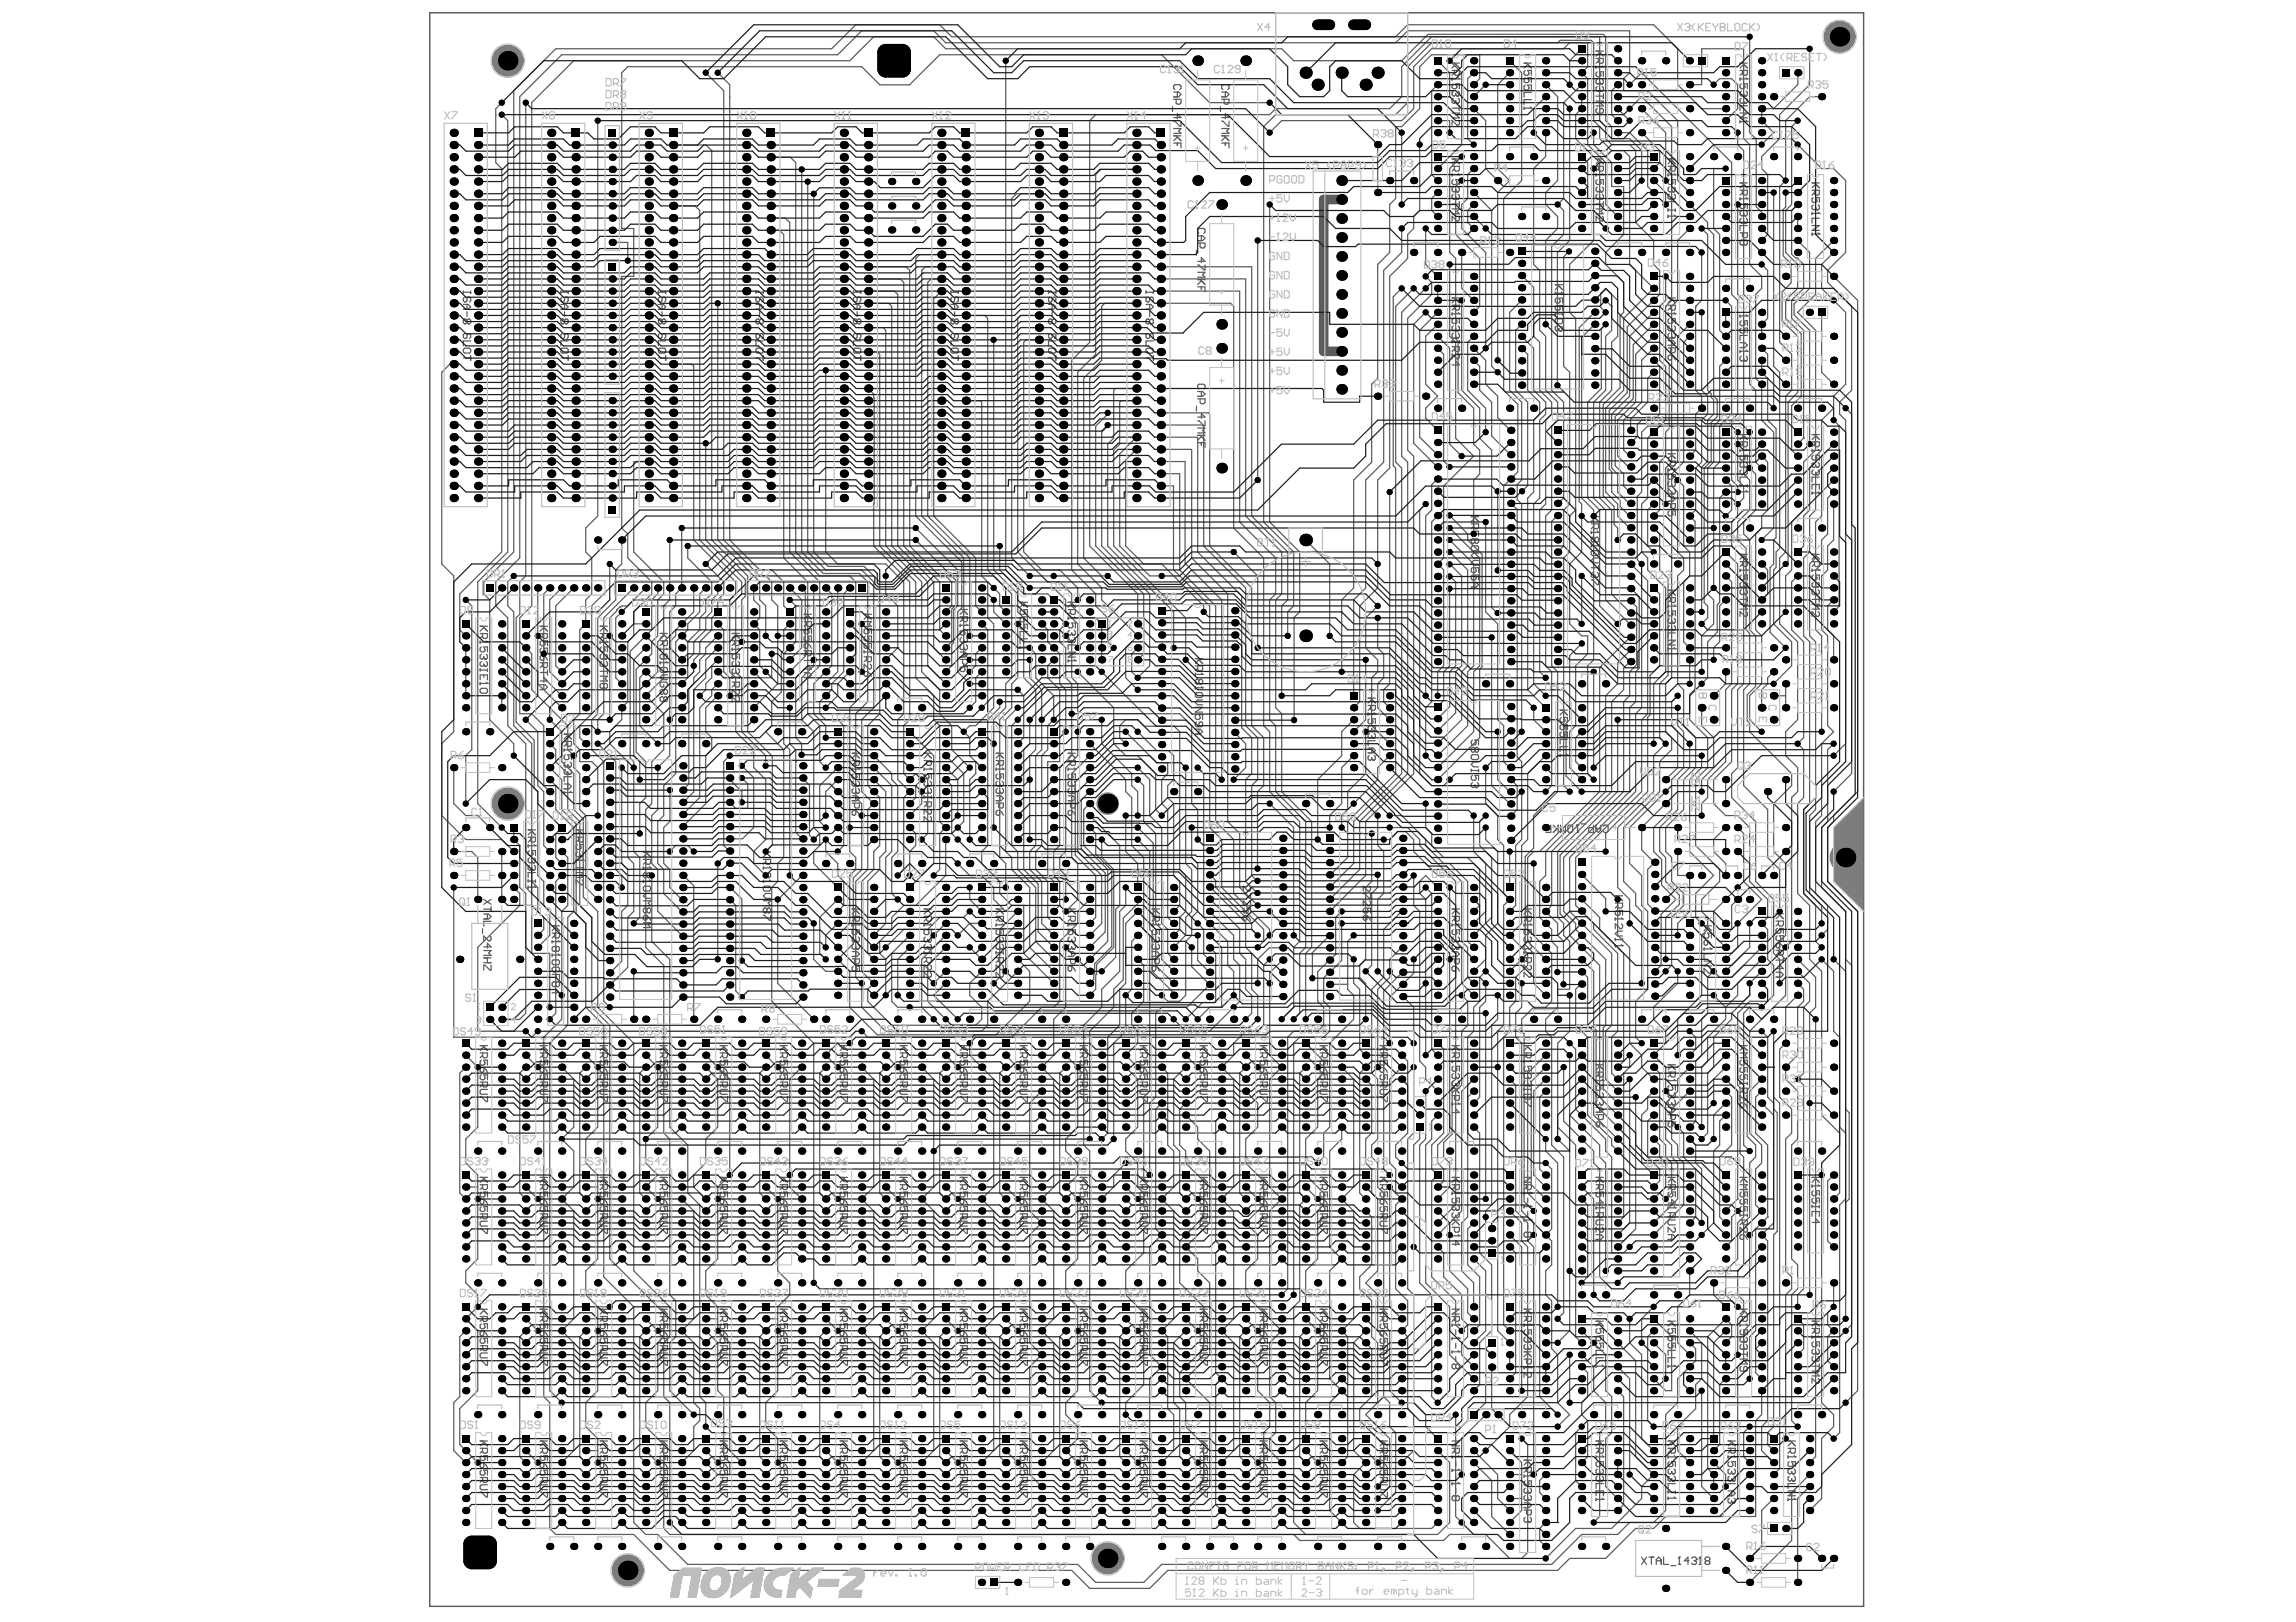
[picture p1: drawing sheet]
<svg xmlns="http://www.w3.org/2000/svg" width="297mm" height="210mm" viewBox="0 0 297 210" stroke-linecap="round" stroke-linejoin="round" font-family="sans-serif">
<path d="M55.6 1.7h185.5v206.2h-185.5z" fill="none" stroke="#5a5a5a" stroke-width=".19"/>
<g fill="none" stroke="#5a5a5a" stroke-width=".16">
<path d="M151.7 13.8v.6M151.8 11.9h.7l.3 .3-.3 .3h-.7M151.8 12.8h1v.5l-.2 .2h-.3l-.1-.2v-.5M151.8 15.2h1l-.5-.5v.7M151.8 15.7h.2l.6 .6h.2v-.6M151.8 16.6h1l-.3 .3 .3 .4h-1M151.8 17.6h1M151.8 18.5h1v.6M152 11.6l-.2-.2v-.3l.2-.1h.6l.2 .1v.3l-.2 .2M152.2 17.6l.6 .6M152.3 11.9v.6M152.3 18.5v.3"/>
<path d="M152.3 17.7l-.5 .5M157.9 13.8v.6M158.1 12.8h.9v.5l-.2 .2h-.3l-.1-.2v-.5M158.1 15.7h.1l.6 .6h.2v-.6M158.1 18.5h.9v.6M158.1 11.9h.6l.3 .3-.3 .3h-.6M158.1 15.2h.9l-.5-.5v.7M158.1 16.6h.9l-.3 .3 .3 .4h-.9M158.1 17.6h.9M158.2 11.6l-.1-.2v-.3l.1-.1h.6l.2 .1v.3l-.2 .2M158.4 17.6l.6 .6M158.5 11.9v.6"/>
<path d="M158.5 18.5v.3M158.5 17.7l-.4 .5M187.9 9.1h.9v.5l-.2 .1h-.3l-.1-.1v-.5M187.9 10.1v.3M187.9 8.2h.9M187.9 10.2h.9M187.9 14h.9M187.9 14.6h.9l-.3 .3 .3 .4h-.9M188 10.8l-.1 .2v.3l.1 .2h.3l.2-.2-.2-.5h.5v.7M188 11.8l-.1 .1v.4l.1 .1h.2l.1-.1M188 12.7l-.1 .2v.3l.1 .2h.2l.1-.2M188.2 8.2l.6 .6"/>
<path d="M188.2 9.4l-.3 .3M188.3 12.1v.2M188.3 13.1v.1M188.3 8.3l-.4 .5M188.3 12.3l.2 .1M188.3 13.2l.2 .2M188.5 12.4h.1M188.5 13.4h.1M188.6 11.8l.2 .1v.4l-.2 .1h-.1M188.6 12.7l.2 .2v.3l-.2 .2h-.1M188.6 15.6l.2 .1v.3l-.2 .2h-.1l-.6-.6v.6M188.6 10.1l.2 .1"/>
<path d="M188.8 10.2h.1M188.8 13.7v.6M197.2 8.2h.9M197.2 14h.9M197.2 13.8v.4M197.3 11l-.1 .2v.3l.1 .1h.3l.2-.1-.2-.5h.5v.6M197.3 9.1l-.1 .2v.3l.1 .1h.3l.2-.1-.2-.5h.5v.6M197.3 10.1l-.1 .1v.3l.1 .2h.3l.2-.2-.2-.4h.5v.6M197.5 8.2l.6 .6M197.6 8.3l-.4 .5M198 13.8l.1 .2M198.1 14h.1"/>
<path d="M198.1 11.9h-.9v.7M198.1 12.9h-.9v.6M206.5 7.6h.9v.4l-.1 .2h-.3l-.2-.2v-.4M206.5 8.5v.3M206.5 6.6h.9M206.5 8.7h.9M206.5 12.4h.9M206.5 13.1h.9l-.3 .3 .3 .3h-.9M206.6 9.3l-.1 .2v.3l.1 .1h.4l.1-.1-.1-.5h.4v.6M206.6 10.2l-.1 .2v.3l.1 .2h.2l.2-.2M206.6 14l-.1 .2v.3l.1 .2h.7l.1-.2v-.3l-.1-.2h-.2l-.1 .2v.5M206.6 11.2l-.1 .1v.4l.1 .1h.2l.2-.1"/>
<path d="M206.8 7.9l-.3 .3M206.8 6.6l.6 .6M207 10.6v.1M207 11.5v.2M207 6.8l-.5 .4M207 10.7l.1 .2M207 11.7l.1 .1M207.1 10.9h.1M207.1 11.8h.1M207.3 10.2l.1 .2v.3l-.1 .2h-.2M207.3 11.2l.1 .1v.4l-.1 .1h-.2M207.3 8.5l.1 .2"/>
<path d="M207.4 8.7h.1M207.4 12.1v.7M225.1 8.2h1M225.1 9.1h1v.5l-.2 .1h-.3l-.2-.1v-.5M225.1 10.2h1M225.1 14.6h1l-1 .7h1M225.1 10.1v.3M225.1 15.6v.3M225.1 15.7h1M225.3 10.8l-.2 .2v.3l.2 .2h.3l.1-.2-.1-.5h.5v.7M225.3 12.7l-.2 .2v.3l.2 .2h.1l.2-.2M225.3 11.8l-.2 .1v.4l.2 .1h.1l.2-.1"/>
<path d="M225.4 8.2l.7 .6M225.4 9.4l-.3 .3M225.6 12.1v.2M225.6 13.1v.1M225.6 8.3l-.5 .5M225.6 12.3l.1 .1M225.6 13.2l.1 .2M225.7 12.4h.1M225.7 13.4h.1M225.9 11.8l.2 .1v.4l-.2 .1h-.2M225.9 12.7l.2 .2v.3l-.2 .2h-.2M225.9 10.1l.2 .1"/>
<path d="M225.9 15.6l.2 .1M226.1 10.2h.1M226.1 15.7h.1M226.1 13.7h-1v.6M59.9 37.8h1M59.9 39.4h.7l.3 .3-.3 .3h-.7M59.9 37.7v.3M60.1 38.4l-.2 .2v.3l.2 .2h.2l.1-.2v-.3l.2-.2h.1l.2 .2v.3l-.2 .2M60.4 39.4v.6M60.9 37.7v.3M72.6 37.8h.9M72.6 37.7v.3"/>
<path d="M72.6 39.4h.6l.3 .3-.3 .3h-.6M72.7 38.4l-.1 .2v.3l.1 .2h.2l.1-.2v-.3l.2-.2h.2l.1 .2v.3l-.1 .2M73 39.4v.6M73.5 37.7v.3M85.2 37.8h.9M85.2 39.4h.6l.3 .3-.3 .3h-.6M85.2 37.7v.3M85.3 38.4l-.1 .2v.3l.1 .2h.2l.2-.2v-.3l.1-.2h.2l.1 .2v.3l-.1 .2M85.7 39.4v.6M86.1 37.7v.3M97.8 37.8h.9M97.8 39.4h.6l.3 .3-.3 .3h-.6"/>
<path d="M97.8 37.7v.3M98 38.4l-.2 .2v.3l.2 .2h.1l.2-.2v-.3l.1-.2h.2l.1 .2v.3l-.1 .2M98.3 39.4v.6M98.7 37.7v.3M110.4 37.8h1M110.4 39.4h.6l.4 .3-.4 .3h-.6M110.4 37.7v.3M110.6 38.4l-.2 .2v.3l.2 .2h.1l.2-.2v-.3l.1-.2h.2l.2 .2v.3l-.2 .2M110.9 39.4v.6M111.4 37.7v.3M123 37.8h1M123 39.4h.7l.3 .3-.3 .3h-.7"/>
<path d="M123 37.7v.3M123.2 38.4l-.2 .2v.3l.2 .2h.1l.2-.2v-.3l.2-.2h.1l.2 .2v.3l-.2 .2M123.5 39.4v.6M124 37.7v.3M135.6 37.8h1M135.6 39.4h.7l.3 .3-.3 .3h-.7M135.6 37.7v.3M135.8 38.4l-.2 .2v.3l.2 .2h.2l.1-.2v-.3l.2-.2h.1l.2 .2v.3l-.2 .2M136.1 39.4v.6M136.6 37.7v.3M148.3 37.8h.9M148.3 39.4h.6l.3 .3-.3 .3h-.6"/>
<path d="M148.3 37.7v.3M148.4 38.4l-.1 .2v.3l.1 .2h.2l.1-.2v-.3l.2-.2h.2l.1 .2v.3l-.1 .2M148.7 39.4v.6M149.2 37.7v.3M154.8 32.4v.6M154.9 31.5h1v.4l-.2 .2h-.3l-.1-.2v-.4M154.9 34.3h.2l.6 .6h.2v-.6M154.9 37.1h1v.7M154.9 33.8h1l-.5-.5v.7M154.9 30.5h.7l.3 .3-.3 .3h-.7M154.9 35.2h1l-.3 .4 .3 .3h-1M154.9 36.2h1"/>
<path d="M155.1 30.2l-.2-.2v-.3l.2-.1h.6l.2 .1v.3l-.2 .2M155.3 36.2l.6 .6M155.4 30.5v.6M155.4 37.1v.3M155.4 36.3l-.5 .5M187.9 21.5h.9v.5l-.2 .1h-.3l-.1-.1v-.5M187.9 39.5h.9v.5l-.2 .1h-.3l-.1-.1v-.5M187.9 22.5v.3M187.9 38.6h.9M187.9 20.6h.9M187.9 22.6h.9M187.9 26.4h.9"/>
<path d="M187.9 27h.9l-.3 .3 .3 .4h-.9M188 23.3l-.1 .1v.3l.1 .2h.3l.2-.2-.2-.4h.5v.6M188 24.2l-.1 .2v.3l.1 .1h.2l.1-.1M188 25.1l-.1 .2v.3l.1 .2h.2l.1-.2M188.2 38.6l.6 .6M188.2 39.8l-.3 .3M188.2 20.6l.6 .6M188.2 21.8l-.3 .3M188.3 24.5v.2M188.3 25.5v.1M188.3 38.7l-.4 .5M188.3 20.7l-.4 .5"/>
<path d="M188.3 24.7l.2 .1M188.3 25.6l.2 .2M188.5 24.8h.1M188.5 25.8h.1M188.6 24.2l.2 .2v.3l-.2 .1h-.1M188.6 25.1l.2 .2v.3l-.2 .2h-.1M188.6 28l.2 .1v.3l-.2 .2h-.1l-.6-.6v.6M188.6 22.5l.2 .1M188.8 22.6h.1M188.8 26.1v.6M201.2 36.9h1M201.2 37.8v.3"/>
<path d="M201.2 38h1M201.4 38.6l-.2 .1v.4l.2 .1h.3l.1-.1-.1-.5h.5v.6M201.4 39.5l-.2 .2v.3l.2 .2h.3l.1-.2-.1-.5h.5v.7M201.5 36.9l.7 .6M201.7 37l-.5 .5M202 37.8l.2 .2M202.2 38h.1M206.5 27h.9l-.3 .3 .3 .4h-.9M206.5 20.6h.9M206.5 21.5h.9v.5l-.1 .1h-.3l-.2-.1v-.5M206.5 22.6h.9M206.5 26.4h.9"/>
<path d="M206.5 22.5v.3M206.6 24.2l-.1 .2v.3l.1 .1h.2l.2-.1M206.6 25.1l-.1 .2v.3l.1 .2h.2l.2-.2M206.6 23.3l-.1 .1v.3l.1 .2h.4l.1-.2-.1-.4h.4v.6M206.8 20.6l.6 .6M206.8 21.8l-.3 .3M207 24.5v.2M207 25.5v.1M207 20.7l-.5 .5M207 24.7l.1 .1M207 25.6l.1 .2M207.1 24.8h.1"/>
<path d="M207.1 25.8h.1M207.3 24.2l.1 .2v.3l-.1 .1h-.2M207.3 25.1l.1 .2v.3l-.1 .2h-.2M207.3 28l.1 .1v.3l-.1 .2h-.2l-.6-.6v.6M207.3 22.5l.1 .1M207.4 22.6h.1M207.4 26.1v.6M215.8 38.6h.9M215.8 39.5h.9v.5l-.1 .1h-.3l-.2-.1v-.5M215.8 21.5h.9v.5l-.1 .1h-.3l-.2-.1v-.5M215.8 22.5v.3M215.8 27v.3"/>
<path d="M215.8 27.8v.3M215.8 20.6h.9M215.8 22.6h.9M215.8 27.2h.9M215.8 28h.9M216 24.2l-.2 .2v.3l.2 .1h.1l.2-.1M216 25.1l-.2 .2v.3l.2 .2h.1l.2-.2M216 23.3l-.2 .1v.3l.2 .2h.3l.1-.2-.1-.4h.4v.6M216.1 38.6l.6 .6M216.1 39.8l-.3 .3M216.1 20.6l.6 .6M216.1 21.8l-.3 .3"/>
<path d="M216.3 24.5v.2M216.3 25.5v.1M216.3 38.7l-.5 .5M216.3 20.7l-.5 .5M216.3 24.7l.1 .1M216.3 25.6l.1 .2M216.4 24.8h.1M216.4 25.8h.1M216.6 24.2l.1 .2v.3l-.1 .1h-.2M216.6 25.1l.1 .2v.3l-.1 .2h-.2M216.6 22.5l.1 .1M216.6 27.8l.1 .2"/>
<path d="M216.7 22.6h.1M216.7 28h.1M216.7 27v.3M216.7 26.1h-.9v.6M225.1 24.6h1v.5l-.2 .1h-.3l-.2-.1v-.5M225.1 30.1h1v.5l-.2 .2h-.3l-.2-.2v-.5M225.1 25.6v.3M225.1 23.7h1M225.1 25.7h1M225.3 26.4l-.2 .1v.3l.2 .2h.3l.1-.2-.1-.4h.5v.6M225.3 27.3l-.2 .2v.3l.2 .1h.1l.2-.1M225.3 28.2l-.2 .2v.3l.2 .2h.1l.2-.2"/>
<path d="M225.4 24.9l-.3 .3M225.4 23.7l.7 .6M225.6 23.8l-.5 .5M225.6 31.2l.1-.1h.2l.2 .1v.3l-.2 .2h-.2l-.1-.2M225.6 31.2l-.2-.1h-.1l-.2 .1v.3l.2 .2h.1l.2-.2M225.6 27.6v.2M225.6 28.6v.1M225.6 31.2v.3M225.6 27.8l.1 .1M225.6 28.7l.1 .2M225.7 27.9h.1M225.7 28.9h.1"/>
<path d="M225.9 27.3l.2 .2v.3l-.2 .1h-.2M225.9 28.2l.2 .2v.3l-.2 .2h-.2M225.9 25.6l.2 .1M226.1 25.7h.1M226.1 29.2h-1v.6M234.4 24.6h1v.5l-.2 .1h-.3l-.2-.1v-.5M234.4 27.5v.3M234.4 30.1v.3M234.4 23.7h1M234.4 29.2h1l-1 .6h1M234.4 27.6h1M234.4 30.3h1"/>
<path d="M234.6 25.6l-.2 .1v.3l.2 .2h.3l.2-.2-.2-.4h.5v.6M234.6 26.5l-.2 .2v.3l.2 .1h.1l.2-.1M234.7 23.7l.7 .6M234.7 24.9l-.3 .3M234.9 26.8v.2M234.9 23.8l-.5 .5M234.9 27l.2 .1M235.1 27.1h.1M235.2 26.5l.2 .2v.3l-.2 .1h-.1M235.2 27.5l.2 .1M235.2 30.1l.2 .2M235.4 27.6h.1"/>
<path d="M235.4 30.3h.1M235.4 28.2h-1v.7M59.9 45.2l.2-.1h.6l.2 .1v.3l-.2 .2h-.6l-.2-.2zM59.9 46.3h1M60.1 43.2l-.2 .1v.3l.2 .2h.2l.1-.2v-.3l.2-.1h.1l.2 .1v.3l-.2 .2M60.4 41.4l-.1-.1h-.2l-.2 .1v.4l.2 .1h.2l.1-.1M60.4 41.4l.2-.1h.1l.2 .1v.4l-.2 .1h-.1l-.2-.1M60.4 40.3v.7M60.4 41.4v.4M60.9 44.1h-1v.6M60.9 46v.6M72.6 45.2l.1-.1h.7l.1 .1v.3l-.1 .2h-.7l-.1-.2z"/>
<path d="M72.6 46.3h.9M72.7 43.2l-.1 .1v.3l.1 .2h.2l.1-.2v-.3l.2-.1h.2l.1 .1v.3l-.1 .2M73 41.4l.2-.1h.2l.1 .1v.4l-.1 .1h-.2l-.2-.1M73 41.4l-.1-.1h-.2l-.1 .1v.4l.1 .1h.2l.1-.1M73 40.3v.7M73 41.4v.4M73.5 46v.6M73.5 44.1h-.9v.6M85.2 45.2l.1-.1h.7l.1 .1v.3l-.1 .2h-.7l-.1-.2zM85.2 46.3h.9M85.3 43.2l-.1 .1v.3l.1 .2h.2l.2-.2v-.3l.1-.1h.2l.1 .1v.3l-.1 .2M85.7 41.4l-.2-.1h-.2l-.1 .1v.4l.1 .1h.2l.2-.1"/>
<path d="M85.7 41.4l.1-.1h.2l.1 .1v.4l-.1 .1h-.2l-.1-.1M85.7 40.3v.7M85.7 41.4v.4M86.1 44.1h-.9v.6M86.1 46v.6M97.8 45.2l.2-.1h.6l.1 .1v.3l-.1 .2h-.6l-.2-.2zM97.8 46.3h.9M98 43.2l-.2 .1v.3l.2 .2h.1l.2-.2v-.3l.1-.1h.2l.1 .1v.3l-.1 .2M98.3 41.4l-.2-.1h-.1l-.2 .1v.4l.2 .1h.1l.2-.1M98.3 41.4l.1-.1h.2l.1 .1v.4l-.1 .1h-.2l-.1-.1M98.3 40.3v.7M98.3 41.4v.4"/>
<path d="M98.7 44.1h-.9v.6M98.7 46v.6M110.4 45.2l.2-.1h.6l.2 .1v.3l-.2 .2h-.6l-.2-.2zM110.4 46.3h1M110.6 43.2l-.2 .1v.3l.2 .2h.1l.2-.2v-.3l.1-.1h.2l.2 .1v.3l-.2 .2M110.9 41.4l-.2-.1h-.1l-.2 .1v.4l.2 .1h.1l.2-.1M110.9 41.4l.1-.1h.2l.2 .1v.4l-.2 .1h-.2l-.1-.1M110.9 40.3v.7M110.9 41.4v.4M111.4 44.1h-1v.6M111.4 46v.6M123 45.2l.2-.1h.6l.2 .1v.3l-.2 .2h-.6l-.2-.2z"/>
<path d="M123 46.3h1M123.2 43.2l-.2 .1v.3l.2 .2h.1l.2-.2v-.3l.2-.1h.1l.2 .1v.3l-.2 .2M123.5 41.4l-.2-.1h-.1l-.2 .1v.4l.2 .1h.1l.2-.1M123.5 41.4l.2-.1h.1l.2 .1v.4l-.2 .1h-.1l-.2-.1M123.5 40.3v.7M123.5 41.4v.4M124 44.1h-1v.6M124 46v.6M135.6 45.2l.2-.1h.6l.2 .1v.3l-.2 .2h-.6l-.2-.2zM135.6 46.3h1M135.8 43.2l-.2 .1v.3l.2 .2h.2l.1-.2v-.3l.2-.1h.1l.2 .1v.3l-.2 .2M136.1 41.4l-.1-.1h-.2l-.2 .1v.4l.2 .1h.2l.1-.1"/>
<path d="M136.1 41.4l.2-.1h.1l.2 .1v.4l-.2 .1h-.1l-.2-.1M136.1 40.3v.7M136.1 41.4v.4M136.6 44.1h-1v.6M136.6 46v.6M148.3 45.2l.1-.1h.7l.1 .1v.3l-.1 .2h-.7l-.1-.2zM148.3 46.3h.9M148.4 43.2l-.1 .1v.3l.1 .2h.2l.1-.2v-.3l.2-.1h.2l.1 .1v.3l-.1 .2M148.7 41.4l-.1-.1h-.2l-.1 .1v.4l.1 .1h.2l.1-.1M148.7 41.4l.2-.1h.2l.1 .1v.4l-.1 .1h-.2l-.2-.1M148.7 40.3v.7M148.7 41.4v.4"/>
<path d="M149.2 44.1h-.9v.6M149.2 46v.6M154.8 52.6v.6M154.9 55.4h1l-.3 .3 .3 .3h-1M154.9 50.7h.7l.3 .3-.3 .3h-.7M154.9 51.6h1v.5l-.2 .1h-.3l-.1-.1v-.5M154.9 54.4h.2l.6 .7h.2v-.7M154.9 57.3h1v.6M154.9 54h1l-.5-.5v.6M154.9 56.3h1M155.1 50.4l-.2-.2v-.3l.2-.2h.6l.2 .2v.3l-.2 .2M155.3 56.3l.6 .7"/>
<path d="M155.4 50.7v.6M155.4 57.3v.3M155.4 56.5l-.5 .5M187.9 44.9h.9v.4l-.2 .2h-.3l-.1-.2v-.4M187.9 40.4v.4M187.9 44.1v.3M187.9 47.2h.9l-.5-.5v.7M187.9 40.6h.9M187.9 44.2h.9M188 41.2l-.1 .2v.3l.1 .2h.3l.2-.2-.2-.5h.5v.7M188 42.2l-.1 .1v.4l.1 .1h.2l.1-.1M188 43.1l-.1 .2v.3l.1 .2h.2l.1-.2"/>
<path d="M188.2 45.2l-.3 .3M188.3 42.5v.2M188.3 43.4v.2M188.3 42.7l.2 .1M188.3 43.6l.2 .2M188.5 42.8h.1M188.5 43.8h.1M188.6 42.2l.2 .1v.4l-.2 .1h-.1M188.6 43.1l.2 .2v.3l-.2 .2h-.1M188.6 45.8l.2 .2v.3l-.2 .1h-.1l-.6-.6v.6M188.6 40.4l.2 .2M188.8 40.6h.1"/>
<path d="M188.8 44.1v.3M201.2 41.3h1v.4l-.2 .2h-.6l-.2-.2zM201.2 40.5v.3M201.2 40.6h1M201.4 42.2l-.2 .2v.3l.2 .1h.1l.2-.1M201.7 42.7l.1 .1M201.7 42.5v.2M201.8 42.8h.1M202 42.2l.2 .2v.3l-.2 .1h-.2M202.2 40.5v.3M215.8 40.6h.9M215.8 44.1h.6l.3 .3-.3 .3h-.6"/>
<path d="M215.8 45h.9v.5l-.1 .1h-.3l-.2-.1v-.5M215.8 59.7h.9v.4l-.1 .2h-.3l-.2-.2v-.4M215.8 40.4v.4M215.8 46.1l.2-.1h.3v.4l-.2 .2h-.1l-.2-.2zM215.8 58.7h.9M216 41.2l-.2 .2v.3l.2 .2h.3l.1-.2-.1-.5h.4v.7M216 42.2l-.2 .1v.4l.2 .1h.1l.2-.1M216 43.1l-.2 .2v.3l.2 .2h.1l.2-.2M216.1 58.7l.6 .6M216.1 60l-.3 .3M216.3 42.7l.1 .1M216.3 42.5v.2"/>
<path d="M216.3 43.4v.2M216.3 44.1v.6M216.3 58.9l-.5 .4M216.3 43.6l.1 .2M216.3 46l.4 .6M216.4 42.8h.1M216.4 43.8h.1M216.6 42.2l.1 .1v.4l-.1 .1h-.2M216.6 43.1l.1 .2v.3l-.1 .2h-.2M216.6 40.4l.1 .2M216.7 40.6h.1M225.1 57.2h1v.5l-.2 .1h-.3l-.2-.1v-.5"/>
<path d="M225.1 40.7v.3M225.1 45.3v.3M225.1 58.1v.3M225.1 56.2h1M225.1 58.3h1M225.1 40.9h1M225.1 44.4h.6l.4 .3-.4 .3h-.6M225.1 45.5h1M225.3 42.5l-.2 .1v.3l.2 .2h.3l.1-.2-.1-.4h.5v.6M225.3 58.9l-.2 .2v.3l.2 .1h.3l.1-.1-.1-.5h.5v.6M225.3 46.1l-.2 .1v.4l.2 .1h.1l.2-.1M225.3 41.5l-.2 .2v.3l.2 .1h.3l.1-.1-.1-.5h.5v.6"/>
<path d="M225.3 59.9l-.2 .1v.3l.2 .2h.1l.2-.2M225.4 56.2l.7 .7M225.4 57.5l-.3 .3M225.6 56.4l-.5 .5M225.6 44.4v.6M225.6 46.4v.2M225.6 46.6l.1 .1M225.7 46.7h.1M225.9 46.1l.2 .1v.4l-.2 .1h-.2M225.9 59.9l.2 .1v.3l-.2 .2h-.2M225.9 58.1l.2 .2M225.9 40.7l.2 .2"/>
<path d="M225.9 45.3l.2 .2M226.1 58.3h.1M226.1 40.9h.1M226.1 45.5h.1M226.1 43.4h-1v.6M234.4 57.2h1v.5l-.2 .1h-.3l-.2-.1v-.5M234.4 56.2h1M234.4 58.3h1M234.4 58.1v.3M234.6 58.9l-.2 .2v.3l.2 .1h.3l.2-.1-.2-.5h.5v.6M234.6 59.9l-.2 .1v.3l.2 .2h.1l.2-.2M234.7 56.2l.7 .7"/>
<path d="M234.7 57.5l-.3 .3M234.9 56.4l-.5 .5M235.2 59.9l.2 .1v.3l-.2 .2h-.1M235.2 58.1l.2 .2M235.4 58.3h.1M104 79.5h1M104.3 79.5l.7 .6M104.5 79.7l-.5 .4M111.8 79.5h.9M112.1 79.5l.6 .6M112.3 79.7l-.5 .4M124.2 79.8h1v.5l-.2 .1h-.3l-.2-.1v-.5"/>
<path d="M124.2 78.9h1M124.5 78.9l.7 .6M124.7 79l-.5 .5M132 77.9h.9M132.1 78.9l-.1 .1v.4l.1 .1h.3l.2-.1-.2-.5h.5v.6M132.1 79.8l-.1 .2v.3l.1 .2h.3l.2-.2-.2-.5h.5v.7M132.3 77.9l.6 .7M132.4 78.1l-.4 .5M138.2 78.9h.9v.5l-.1 .1h-.3l-.2-.1v-.5M138.2 77.9h.9M138.2 79.8v.3M138.2 80h.9"/>
<path d="M138.5 77.9l.6 .7M138.5 79.2l-.3 .3M138.7 78.1l-.5 .5M139 79.8l.1 .2M139.1 80h.1M190.3 67.8h1v.5l-.2 .1h-.3l-.1-.1v-.5M190.3 70.8l.2-.2h.6l.2 .2v.3l-.2 .2h-.6l-.2-.2zM190.3 66.9h1M190.3 75.4h.7l.3 .3-.3 .3h-.7M190.5 73.5l-.2 .1v.3l.2 .2h.3l.2-.2-.2-.4h.5v.6M190.5 74.4l-.2 .2v.3l.2 .1h.3l.2-.1-.2-.5h.5v.6M190.5 68.7l-.2 .2v.3l.2 .2h.3l.2-.2-.2-.5h.5v.7"/>
<path d="M190.7 66.9l.6 .6M190.7 68.1l-.4 .3M190.8 69.8l.2-.1h.1l.2 .1v.4l-.2 .1h-.1l-.2-.1M190.8 69.8l-.1-.1h-.2l-.2 .1v.4l.2 .1h.2l.1-.1M190.8 69.8v.4M190.8 75.4v.6M190.8 67l-.5 .5M191.3 72.5h-.6l-.4 .3 .4 .4h.6M191.3 71.6h-.6l-.4 .3 .4 .3h.6M205.9 75h.1l.7 .7h.1v-.7M205.9 66.9h.9M205.9 67.8h.9v.5l-.1 .1h-.4l-.1-.1v-.5"/>
<path d="M205.9 71.4l.1-.1h.7l.1 .1v.3l-.1 .2h-.7l-.1-.2zM205.9 70.6h.9M205.9 73.5h.9M205.9 68.7v.4M205.9 70.5v.3M205.9 68.9h.9M206 74.1l-.1 .2v.3l.1 .1h.2l.1-.1M206.2 66.9l.6 .6M206.2 68.1l-.3 .3M206.3 67l-.4 .5M206.3 69.7l.2-.2h.2l.1 .2v.3l-.1 .2h-.2l-.2-.2M206.3 69.7l-.1-.2h-.2l-.1 .2v.3l.1 .2h.2l.1-.2"/>
<path d="M206.3 69.7v.3M206.3 74.4v.2M206.3 74.6l.2 .1M206.5 74.7h.1M206.7 74.1l.1 .2v.3l-.1 .1h-.2M206.7 68.7l.1 .2M206.7 70.5l.1 .1M206.8 68.9h.1M206.8 70.6h.1M206.8 72.2h-.6l-.3 .3 .3 .3h.6M206.8 73.2v.6M215.8 65.2h.9v.4l-.1 .2h-.3l-.2-.2v-.4"/>
<path d="M215.8 77.3h.9v.5l-.1 .2h-.3l-.2-.2v-.5M215.8 60.6v.3M215.8 78.3v.3M215.8 76.4h.9M215.8 78.4h.9M215.8 60.8h.9M215.8 64.2h.6l.3 .3-.3 .4h-.6M216 79.1l-.2 .1v.3l.2 .2h.3l.1-.2-.1-.4h.4v.6M216 61.4l-.2 .2v.3l.2 .1h.3l.1-.1-.1-.5h.4v.6M216 66.1l-.2 .2v.3l.2 .1h.3l.1-.1-.1-.5h.4v.6M216 62.3l-.2 .2v.3l.2 .2h.1l.2-.2M216 63.3l-.2 .1v.4l.2 .1h.1l.2-.1"/>
<path d="M216.1 76.4l.6 .6M216.1 77.7l-.3 .3M216.3 62.7v.1M216.3 63.6v.2M216.3 64.2v.7M216.3 76.6l-.5 .4M216.3 62.8l.1 .2M216.3 63.8l.1 .1M216.4 63h.1M216.4 63.9h.1M216.6 62.3l.1 .2v.3l-.1 .2h-.2M216.6 63.3l.1 .1v.4l-.1 .1h-.2"/>
<path d="M216.6 78.3l.1 .1M216.6 60.6l.1 .2M216.7 78.4h.1M216.7 60.8h.1M225.1 72.7h1v.5l-.2 .1h-.3l-.2-.1v-.5M225.1 62.7v.3M225.1 63.5v.3M225.1 73.6v.3M225.1 71.7h1M225.1 73.8h1M225.1 77.6h1M225.1 78.2h1l-.4 .3 .4 .3h-1"/>
<path d="M225.1 62.8h1M225.1 63.6h1M225.3 74.4l-.2 .2v.3l.2 .1h.3l.1-.1-.1-.5h.5v.6M225.3 60.8l-.2 .2v.3l.2 .1h.1l.2-.1M225.3 75.4l-.2 .1v.3l.2 .2h.1l.2-.2M225.3 76.3l-.2 .2v.3l.2 .1h.1l.2-.1M225.4 71.7l.7 .7M225.4 73l-.3 .3M225.6 60.2v.1M225.6 61.1v.2M225.6 75.7v.1M225.6 76.6v.2"/>
<path d="M225.6 71.9l-.5 .5M225.6 75.8l.1 .2M225.6 76.8l.1 .1M225.6 60.3l.1 .2M225.6 61.3l.1 .1M225.7 76h.1M225.7 76.9h.1M225.7 60.5h.1M225.7 61.4h.1M225.9 75.4l.2 .1v.3l-.2 .2h-.2M225.9 79.1l.2 .2v.3l-.2 .2h-.2l-.6-.7v.7M225.9 60.8l.2 .2v.3l-.2 .1h-.2"/>
<path d="M225.9 76.3l.2 .2v.3l-.2 .1h-.2M225.9 73.6l.2 .2M225.9 63.5l.2 .1M226.1 73.8h.1M226.1 63.6h.1M226.1 62.7v.3M226.1 77.3v.6M226.1 61.7h-1v.7M234.4 71.7h1M234.4 72.7h1v.5l-.2 .1h-.3l-.2-.1v-.5M234.4 73.8h1M234.4 77.6h1"/>
<path d="M234.4 78.2h1l-.3 .3 .3 .3h-1M234.4 63.3v-.6h1v.6M234.4 63.6v.4M234.4 73.6v.3M234.4 63.8h1M234.6 74.4l-.2 .2v.3l.2 .1h.3l.2-.1-.2-.5h.5v.6M234.6 75.4l-.2 .1v.3l.2 .2h.1l.2-.2M234.6 60.8l-.2 .2v.3l.2 .1h.1l.2-.1M234.6 76.3l-.2 .2v.3l.2 .1h.1l.2-.1M234.7 71.7l.7 .7M234.7 73l-.3 .3M234.9 60.2v.1"/>
<path d="M234.9 61.1v.2M234.9 62.7v.3M234.9 75.7v.1M234.9 76.6v.2M234.9 71.9l-.5 .5M234.9 75.8l.2 .2M234.9 76.8l.2 .1M234.9 60.3l.2 .2M234.9 61.3l.2 .1M235.1 76h.1M235.1 76.9h.1M235.1 60.5h.1"/>
<path d="M235.1 61.4h.1M235.2 75.4l.2 .1v.3l-.2 .2h-.1M235.2 76.3l.2 .2v.3l-.2 .1h-.1M235.2 79.1l.2 .2v.3l-.2 .2h-.1l-.7-.7v.7M235.2 60.8l.2 .2v.3l-.2 .1h-.1M235.2 73.6l.2 .2M235.2 63.6l.2 .2M235.4 73.8h.1M235.4 63.8h.1M235.4 61.7h-1v.7M235.4 77.3v.6M62.1 82h1v.5l-.2 .1h-.3l-.2-.1v-.5"/>
<path d="M62.1 88v-.7h1v.7M62.1 89.2l.2-.1h.6l.2 .1v.3l-.2 .2h-.6l-.2-.2zM62.1 82.9v.3M62.1 86.6v.3M62.1 88.3v.3M62.1 81h1M62.1 83.1h1M62.1 86.7h1M62.1 88.4h1M62.3 83.7l-.2 .2v.3l.2 .2h.3l.1-.2-.1-.5h.5v.7M62.3 84.7l-.2 .1v.3l.2 .2h.1l.2-.2M62.3 85.6l-.2 .2v.3l.2 .1h.1l.2-.1"/>
<path d="M62.4 81l.7 .7M62.4 82.3l-.3 .3M62.6 85v.1M62.6 85.9v.2M62.6 87.3v.4M62.6 81.2l-.5 .5M62.6 85.1l.1 .2M62.6 86.1l.1 .1M62.7 85.3h.1M62.7 86.2h.1M62.9 84.7l.2 .1v.3l-.2 .2h-.2M62.9 85.6l.2 .2v.3l-.2 .1h-.2"/>
<path d="M62.9 82.9l.2 .2M62.9 88.3l.2 .1M63.1 83.1h.1M63.1 88.4h.1M63.1 86.6v.3M69.9 82h.9v.5l-.1 .1h-.3l-.2-.1v-.5M69.9 85.8h.9v.4l-.1 .2h-.3l-.2-.2v-.4M69.9 85l.1-.2h.4v.5l-.2 .2h-.2l-.1-.2zM69.9 88.1h.9l-.4-.4v.6M69.9 88.6h.6l.3 .3-.3 .3h-.6M69.9 81h.9M69.9 87h.9"/>
<path d="M70 82.9l-.1 .2v.3l.1 .2h.4l.1-.2-.1-.5h.4v.7M70 83.9l-.1 .1v.4l.1 .1h.4l.1-.1-.1-.5h.4v.6M70.2 81l.6 .7M70.2 82.3l-.3 .3M70.2 86.1l-.3 .3M70.4 88.6v.6M70.4 81.2l-.5 .5M70.4 84.8l.4 .7M70.8 86.7v.6M73 95h.9M73 95.9h.9v.5l-.1 .2h-.3l-.2-.2v-.5M73 96.9v.3"/>
<path d="M73 97h.9M73.1 97.7l-.1 .1v.3l.1 .2h.4l.1-.2-.1-.4h.4v.6M73.1 98.6l-.1 .2v.3l.1 .2h.2l.2-.2M73.1 99.6l-.1 .1v.3l.1 .2h.2l.2-.2M73.3 95l.6 .6M73.3 96.3l-.3 .3M73.5 95.2l-.5 .4M73.5 99.1l.1 .2M73.5 98.9v.2M73.5 99.9v.1M73.6 99.3h.1M73.8 98.6l.1 .2v.3l-.1 .2h-.2"/>
<path d="M73.8 99.6l.1 .1v.3l-.1 .2h-.2M73.8 96.9l.1 .1M73.9 97h.1M77.6 82h1v.5l-.2 .1h-.3l-.1-.1v-.5M77.6 82.9v.3M77.6 81h1M77.6 83.1h1M77.6 87.5h1l-.3 .3 .3 .3h-1M77.6 86.9h1M77.8 83.7l-.2 .2v.3l.2 .2h.3l.2-.2-.2-.5h.5v.7M77.8 84.7l-.2 .1v.3l.2 .2h.2l.1-.2M77.8 85.6l-.2 .2v.3l.2 .1h.2l.1-.1"/>
<path d="M78 81l.6 .7M78 82.3l-.4 .3M78.1 88.6l.2-.2h.1l.2 .2v.3l-.2 .2h-.1l-.2-.2M78.1 88.6l-.1-.2h-.2l-.2 .2v.3l.2 .2h.2l.1-.2M78.1 85v.1M78.1 85.9v.2M78.1 88.6v.3M78.1 81.2l-.5 .5M78.1 85.1l.2 .2M78.1 86.1l.2 .1M78.3 85.3h.1M78.3 86.2h.1"/>
<path d="M78.4 84.7l.2 .1v.3l-.2 .2h-.1M78.4 85.6l.2 .2v.3l-.2 .1h-.1M78.4 82.9l.2 .2M78.6 83.1h.1M78.6 86.6v.6M85.4 82h.9M85.4 82.9h.9v.5l-.1 .1h-.3l-.2-.1v-.5M85.4 86.5l.2-.1h.6l.1 .1v.4l-.1 .1h-.6l-.2-.1zM85.4 84h.9M85.4 83.9v.3M85.4 85.6v.3M85.4 85.8h.9"/>
<path d="M85.7 82l.6 .6M85.7 83.2l-.3 .3M85.9 84.8l.1-.1h.2l.1 .1v.3l-.1 .2h-.2l-.1-.2M85.9 90.3l.1-.1h.2l.1 .1v.3l-.1 .2h-.2l-.1-.2M85.9 84.8l-.2-.1h-.1l-.2 .1v.3l.2 .2h.1l.2-.2M85.9 89.4l-.2-.2h-.1l-.2 .2v.3l.2 .1h.1l.2-.1M85.9 89.4l.1-.2h.2l.1 .2v.3l-.1 .1h-.2l-.1-.1M85.9 90.3l-.2-.1h-.1l-.2 .1v.3l.2 .2h.1l.2-.2M85.9 88.6v.3h-.3l-.2-.2v-.3l.2-.1h.6l.1 .1v.3l-.1 .2M85.9 84.8v.3M85.9 89.4v.3M85.9 90.3v.3"/>
<path d="M85.9 82.1l-.5 .5M86.2 83.9l.1 .1M86.2 85.6l.1 .2M86.3 84h.1M86.3 85.8h.1M86.3 87.3h-.6l-.3 .3 .3 .4h.6M94.7 82h1M94.7 82.9h1v.5l-.2 .1h-.3l-.2-.1v-.5M94.7 88.3h1v.4l-.2 .2h-.3l-.2-.2v-.4M94.7 83.9v.3M94.7 87.5v.3M94.7 84h1"/>
<path d="M94.7 87.6h1M94.9 84.7l-.2 .1v.3l.2 .2h.3l.1-.2-.1-.4h.5v.6M94.9 85.6l-.2 .2v.3l.2 .1h.1l.2-.1M94.9 86.5l-.2 .2v.3l.2 .2h.1l.2-.2M95 82l.7 .6M95 83.2l-.3 .3M95 88.6l-.3 .3M95.2 87l.1 .2M95.2 82.1l-.5 .5M95.2 86.1l.1 .1M95.2 85.9v.2M95.2 86.9v.1"/>
<path d="M95.3 86.2h.1M95.3 87.2h.1M95.5 85.6l.2 .2v.3l-.2 .1h-.2M95.5 86.5l.2 .2v.3l-.2 .2h-.2M95.5 89.2l.2 .2v.3l-.2 .1h-.2l-.6-.6v.6M95.5 90.2l.2 .1v.3l-.2 .2h-.2l-.6-.6v.6M95.5 83.9l.2 .1M95.7 84h.1M95.7 87.5v.3M104 80.4h1v.5l-.2 .2h-.3l-.2-.2v-.5M104 84.2h1v.5l-.2 .1h-.3l-.2-.1v-.5M104 83.4l.2-.1h.3v.4l-.2 .2h-.1l-.2-.2z"/>
<path d="M104 86.6h1l-.5-.5v.6M104 85.5h1M104 87.1h.7l.3 .3-.3 .3h-.7M104.2 81.4l-.2 .1v.4l.2 .1h.3l.2-.1-.2-.5h.5v.6M104.2 82.3l-.2 .2v.3l.2 .2h.3l.2-.2-.2-.5h.5v.7M104.3 80.8l-.3 .3M104.3 84.5l-.3 .3M104.5 83.3l.5 .6M104.5 87.1v.6M105 85.2v.6M110.2 98.4h1v.5l-.2 .2h-.3l-.1-.2v-.5M110.2 99.4v.3"/>
<path d="M110.2 97.5h1M110.2 99.5h1M110.6 97.5l.6 .6M110.6 98.7l-.4 .4M110.7 97.6l-.5 .5M111 99.4l.2 .1M111.2 99.5h.1M111.8 80.4h.9l-.3 .4 .3 .3h-.9M111.8 85h.9v.5l-.1 .1h-.3l-.2-.1v-.5M111.8 84.2v.3M111.8 87.1l.2-.2h.3v.5l-.2 .1h-.1l-.2-.1zM111.8 84.4h.9"/>
<path d="M112 81.4l-.2 .1v.4l.2 .1h.3l.1-.1-.1-.5h.4v.6M112 82.3l-.2 .2v.3l.2 .2h.3l.1-.2-.1-.5h.4v.7M112 83.3l-.2 .1v.3l.2 .2h.3l.1-.2-.1-.4h.4v.6M112.1 85.3l-.3 .3M112.3 86.9l.4 .6M112.6 86l.1 .1v.3l-.1 .2h-.2l-.6-.6v.6M112.7 84.2v.3M119.6 97.5h.9M119.6 98.4h.9v.5l-.2 .2h-.3l-.1-.2v-.5M119.6 99.5h.9M119.6 99.4v.3M119.9 97.5l.6 .6"/>
<path d="M119.9 98.7l-.3 .4M120 97.6l-.4 .5M120.3 99.4l.2 .1M120.5 99.5h.1M124.2 84.4h.6l.4 .3-.4 .3h-.6M124.2 85.3h1v.5l-.2 .2h-.3l-.2-.2v-.5M124.2 80.8v.3M124.2 80.9h1M124.4 86.3l-.2 .1v.3l.2 .2h.3l.1-.2-.1-.4h.5v.6M124.4 81.6l-.2 .1v.3l.2 .2h.3l.1-.2-.1-.4h.5v.6M124.4 82.5l-.2 .2v.3l.2 .1h.1l.2-.1M124.4 83.4l-.2 .2v.3l.2 .2h.1l.2-.2"/>
<path d="M124.5 80.1l-.3 .3M124.7 82.8v.2M124.7 83.8v.1M124.7 84.4v.6M124.7 83l.1 .1M124.7 83.9l.1 .2M124.8 83.1h.1M124.8 84.1h.1M125 82.5l.2 .2v.3l-.2 .1h-.2M125 83.4l.2 .2v.3l-.2 .2h-.2M125 80.8l.2 .1M125.2 80.9h.1"/>
<path d="M128.9 98.4h.9v.5l-.1 .2h-.4l-.1-.2v-.5M128.9 97.5h.9M128.9 99.5h.9M128.9 99.4v.3M129.2 97.5l.6 .6M129.2 98.7l-.3 .4M129.3 97.6l-.4 .5M129.7 99.4l.1 .1M129.8 99.5h.1M132 83.6v.3M132 83.8h.9M132.1 80.8l-.1 .1v.4l.1 .1h.3l.2-.1-.2-.5h.5v.6"/>
<path d="M132.8 83.6l.1 .2M132.9 83.8h.1M132.9 81.7h-.9v.7M132.9 82.7h-.9v.6M138.2 97.5h.9M138.2 98.4h.9v.5l-.1 .2h-.3l-.2-.2v-.5M138.2 99.5h.9M138.2 84.4h.9l-.9 .6h.9M138.2 85.3v.4M138.2 99.4v.3M138.2 85.5h.9M138.3 81.6l-.1 .1v.3l.1 .2h.2l.2-.2"/>
<path d="M138.3 80.6l-.1 .2v.3l.1 .2h.4l.1-.2-.1-.5h.4v.7M138.3 82.5l-.1 .2v.3l.1 .1h.2l.2-.1M138.5 97.5l.6 .6M138.5 98.7l-.3 .4M138.7 82l.1 .2M138.7 81.9v.1M138.7 82.8v.2M138.7 97.6l-.5 .5M138.7 83l.1 .1M138.8 82.2h.1M138.8 83.1h.1M139 85.3l.1 .2"/>
<path d="M139 81.6l.1 .1v.3l-.1 .2h-.2M139 82.5l.1 .2v.3l-.1 .1h-.2M139 99.4l.1 .1M139.1 99.5h.1M139.1 85.5h.1M139.1 83.5h-.9v.6M154.6 94.4h.7l.3 .3-.3 .3h-.7M154.6 86.2h1v.4l-.2 .2h-.3l-.1-.2v-.4M154.6 89.8l.2-.2h.6l.2 .2v.3l-.2 .2h-.6l-.2-.2zM154.6 85.2h1M154.6 87.1v.3M154.6 88.9v.3"/>
<path d="M154.6 87.3h1M154.6 89h1M154.6 91.5h1l-1 .7h1M154.8 93.4l-.2 .2v.3l.2 .1h.6l.2-.1v-.3l-.2-.2h-.1l-.2 .2v.4M154.8 92.5l-.2 .1v.3l.2 .2h.3l.2-.2-.2-.4h.5v.6M155 85.2l.6 .7M155 86.5l-.4 .3M155.1 88.1l.2-.2h.1l.2 .2v.3l-.2 .1h-.1l-.2-.1M155.1 88.1l-.1-.2h-.2l-.2 .2v.3l.2 .1h.2l.1-.1M155.1 85.4l-.5 .5M155.1 88.1v.3M155.1 94.4v.6"/>
<path d="M155.4 87.1l.2 .2M155.4 88.9l.2 .1M155.6 87.3h.1M155.6 89h.1M155.6 90.6h-.6l-.4 .3 .4 .3h.6M177 96.8h.6l.3 .3-.3 .3h-.6M177 91.3h.9v.5l-.1 .1h-.3l-.2-.1v-.5M177 90.3h.9M177 92.2v.4M177 92.4h.9M177.1 94l-.1 .1v.3l.1 .2h.2l.2-.2M177.1 93l-.1 .2v.3l.1 .2h.4l.1-.2-.1-.5h.4v.7"/>
<path d="M177.1 94.9l-.1 .2v.3l.1 .1h.2l.2-.1M177.1 97.7l-.1 .2v.3l.1 .2h.2l.2-.2M177.3 90.3l.6 .7M177.3 91.6l-.3 .3M177.5 90.5l-.5 .5M177.5 94.4l.1 .2M177.5 94.3v.1M177.5 95.2v.2M177.5 96.8v.6M177.5 98.1v.1M177.5 95.4l.1 .1M177.5 98.2l.1 .2"/>
<path d="M177.6 94.6h.1M177.6 95.5h.1M177.6 98.4h.1M177.8 94.9l.1 .2v.3l-.1 .1h-.2M177.8 94l.1 .1v.3l-.1 .2h-.2M177.8 97.7l.1 .2v.3l-.1 .2h-.2M177.8 92.2l.1 .2M177.9 92.4h.1M177.9 95.9h-.9v.6M190.3 97.8l.2-.1h.6l.2 .1v.3l-.2 .2h-.6l-.2-.2zM190.3 99.6v.3M190.3 99.7h1"/>
<path d="M190.5 95.8l-.2 .1v.3l.2 .2h.3l.2-.2-.2-.4h.5v.6M190.8 96.9l.2-.2h.1l.2 .2v.3l-.2 .1h-.1l-.2-.1M190.8 96.9l-.1-.2h-.2l-.2 .2v.3l.2 .1h.2l.1-.1M190.8 96.9v.3M191.3 99.6v.3M191.3 98.6h-.6l-.4 .3 .4 .3h.6M201.8 91.9h1M201.8 97.6v.3M201.8 97.7h1M202 92.8l-.2 .2v.3l.2 .2h.3l.2-.2-.2-.5h.5v.7M202 93.8l-.2 .1v.4l.2 .1h.3l.2-.1-.2-.5h.5v.6M202 94.7l-.2 .2v.3l.2 .2h.3l.2-.2-.2-.5h.5v.7"/>
<path d="M202.1 91.9l.7 .6M202.3 92.1l-.5 .4M202.6 97.6l.2 .1M202.8 97.7h.1M202.8 95.7h-1v.6M202.8 96.6h-1v.7M215.8 83.8v.3M215.8 82.8h.9l-.9 .7h.9M215.8 84h.9M216 80l-.2 .2v.3l.2 .1h.1l.2-.1M216 81l-.2 .1v.3l.2 .2h.1l.2-.2M216.3 80.3v.2"/>
<path d="M216.3 81.3v.1M216.3 80.5l.1 .1M216.3 81.4l.1 .2M216.4 80.6h.1M216.4 81.6h.1M216.6 81l.1 .1v.3l-.1 .2h-.2M216.6 80l.1 .2v.3l-.1 .1h-.2M216.6 83.8l.1 .2M216.7 84h.1M216.7 81.9h-.9v.6M62.6 116.4l.9 .6M62.6 117.7h.9"/>
<path d="M62.6 118.3h.6l.3 .3-.3 .3h-.6M63.1 118.3v.6M63.5 119.2h-.9v.7M63.5 116.4l-.9 .6M63.5 117.3v.7M68.3 107.4h1M68.3 108.3h1v.5l-.2 .2h-.3l-.2-.2v-.5M68.3 109.3v.3M68.3 113.9v.3M68.3 114.6v.4M68.3 109.5h1M68.3 114h1"/>
<path d="M68.3 114.8h1M68.5 110.1l-.2 .1v.4l.2 .1h.3l.2-.1-.2-.5h.5v.6M68.5 111l-.2 .2v.3l.2 .2h.1l.2-.2M68.5 112l-.2 .1v.3l.2 .2h.1l.2-.2M68.6 107.4l.7 .6M68.6 108.7l-.3 .3M68.8 107.6l-.5 .4M68.8 111.5l.2 .2M68.8 111.3v.2M68.8 112.3v.1M68.8 112.4l.2 .2M69 111.7h.1"/>
<path d="M69 112.6h.1M69.1 111l.2 .2v.3l-.2 .2h-.1M69.1 114.6l.2 .2M69.1 112l.2 .1v.3l-.2 .2h-.1M69.1 109.3l.2 .2M69.3 109.5h.1M69.3 114.8h.1M69.3 113.9v.3M69.3 112.9h-1v.6M71.4 119.8h1M71.7 119.8l.7 .6M71.9 120l-.5 .4"/>
<path d="M73 102.4v.3M73 101.5h.6l.3 .3-.3 .3h-.6M73 102.6h.9M73.5 101.5v.6M73.5 100l.1 .2M73.6 100.2h.1M73.8 102.4l.1 .2M73.9 102.6h.1M73.9 100.5h-.9v.6M74.5 107.4h1M74.5 108.3h1v.5l-.2 .2h-.3l-.1-.2v-.5M74.5 112.9h1l-.3 .3 .3 .3h-1"/>
<path d="M74.5 111.2v.3M74.5 111.3h1M74.5 112.3h1M74.7 109.3l-.2 .2v.3l.2 .1h.3l.2-.1-.2-.5h.5v.6M74.7 110.2l-.2 .2v.3l.2 .2h.2l.1-.2M74.9 107.4l.6 .6M74.9 108.7l-.4 .3M75 107.6l-.5 .4M75 110.7l.2 .2M75 110.6v.1M75.2 110.9h.1M75.3 111.2l.2 .1"/>
<path d="M75.3 110.2l.2 .2v.3l-.2 .2h-.1M75.3 113.9l.2 .1v.3l-.2 .2h-.1l-.7-.6v.6M75.5 111.3h.1M75.5 112v.6M83.2 114.8l.2-.1h.6l.2 .1v.3l-.2 .2h-.6l-.2-.2zM83.2 110.3h1M83.2 111.2h1v.5l-.2 .1h-.3l-.2-.1v-.5M83.2 112.2v.3M83.2 113.9v.3M83.2 118.6l.2-.1h.3v.4l-.2 .2h-.1l-.2-.2zM83.2 112.3h1M83.2 114h1"/>
<path d="M83.2 116.6h1l-.3 .3 .3 .3h-1M83.2 119.4h1l-.3 .3 .3 .3h-1M83.5 110.3l.7 .6M83.5 111.5l-.3 .3M83.7 117.7l.2-.2h.1l.2 .2v.3l-.2 .1h-.1l-.2-.1M83.7 110.4l-.5 .5M83.7 113.1l.2-.2h.1l.2 .2v.3l-.2 .2h-.1l-.2-.2M83.7 113.1l-.2-.2h-.1l-.2 .2v.3l.2 .2h.1l.2-.2M83.7 117.7l-.2-.2h-.1l-.2 .2v.3l.2 .1h.1l.2-.1M83.7 113.1v.3M83.7 117.7v.3M83.7 118.5l.5 .6"/>
<path d="M84 112.2l.2 .1M84 113.9l.2 .1M84.2 112.3h.1M84.2 114h.1M84.2 115.6h-.7l-.3 .3 .3 .4h.7M98.8 110.3h.9M98.8 111.2h.9v.5l-.2 .1h-.3l-.1-.1v-.5M98.8 112.3h.9M98.8 114h.9M98.8 114.8l.1-.1h.6l.2 .1v.3l-.2 .2h-.6l-.1-.2zM98.8 116.6h.9l-.3 .3 .3 .3h-.9M98.8 118.5h.1l.6 .6h.2v-.6"/>
<path d="M98.8 112.2v.3M98.8 113.9v.3M99.1 110.3l.6 .6M99.1 111.5l-.3 .3M99.2 117.7l.2-.2h.1l.2 .2v.3l-.2 .1h-.1l-.2-.1M99.2 113.1l-.1-.2h-.2l-.1 .2v.3l.1 .2h.2l.1-.2M99.2 113.1l.2-.2h.1l.2 .2v.3l-.2 .2h-.1l-.2-.2M99.2 117.7l-.1-.2h-.2l-.1 .2v.3l.1 .1h.2l.1-.1M99.2 110.4l-.4 .5M99.2 113.1v.3M99.2 117.7v.3M99.5 112.2l.2 .1"/>
<path d="M99.5 113.9l.2 .1M99.7 112.3h.1M99.7 114h.1M99.7 115.6h-.6l-.3 .3 .3 .4h.6M110.2 118.6h1v.5l-.2 .1h-.3l-.1-.1v-.5M110.2 105l.2-.1h.3v.5l-.1 .1h-.2l-.2-.1zM110.2 117.6h1M110.2 103.9h1v.5l-.2 .2h-.3l-.1-.2v-.5M110.2 119.5v.3M110.2 119.7h1M110.2 103h.7l.3 .3-.3 .3h-.7M110.4 100.2l-.2 .1v.3l.2 .2h.3l.2-.2-.2-.4h.5v.6"/>
<path d="M110.4 101.1l-.2 .2v.3l.2 .1h.2l.1-.1M110.4 102l-.2 .2v.3l.2 .2h.2l.1-.2M110.6 117.6l.6 .7M110.6 118.9l-.4 .3M110.7 117.8l-.5 .5M110.7 101.4v.2M110.7 102.4v.1M110.7 103v.6M110.7 101.6l.2 .1M110.7 102.5l.2 .2M110.7 104.9l.5 .6M110.9 101.7h.1"/>
<path d="M110.9 102.7h.1M111 101.1l.2 .2v.3l-.2 .1h-.1M111 102l.2 .2v.3l-.2 .2h-.1M111 119.5l.2 .2M111.2 119.7h.1M119.6 118.6h.9v.5l-.2 .1h-.3l-.1-.1v-.5M119.6 117.6h.9M119.6 119.7h.9M119.6 103.8h.9v.5l-.2 .1h-.3l-.1-.1v-.5M119.6 103v.3M119.6 119.5v.3M119.6 103.1h.9"/>
<path d="M119.7 100.2l-.1 .1v.3l.1 .2h.3l.2-.2-.2-.4h.5v.6M119.7 101.1l-.1 .2v.3l.1 .1h.2l.1-.1M119.7 102l-.1 .2v.3l.1 .2h.2l.1-.2M119.9 117.6l.6 .7M119.9 118.9l-.3 .3M119.9 104.1l-.3 .3M120 117.8l-.4 .5M120 101.4v.2M120 102.4v.1M120 101.6l.2 .1M120 102.5l.2 .2M120.2 101.7h.1"/>
<path d="M120.2 102.7h.1M120.3 101.1l.2 .2v.3l-.2 .1h-.1M120.3 102l.2 .2v.3l-.2 .2h-.1M120.3 104.7l.2 .2v.3l-.2 .2h-.1l-.6-.7v.7M120.3 105.7l.2 .1v.3l-.2 .2h-.1l-.6-.6v.6M120.3 119.5l.2 .2M120.5 119.7h.1M120.5 103v.3M128.9 118.6h.9v.5l-.1 .1h-.4l-.1-.1v-.5M128.9 105l.1-.1h.3v.5l-.1 .1h-.2l-.1-.1zM128.9 117.6h.9M128.9 119.7h.9"/>
<path d="M128.9 103h.6l.3 .3-.3 .3h-.6M128.9 103.9h.9v.5l-.1 .2h-.4l-.1-.2v-.5M128.9 119.5v.3M129 100.2l-.1 .1v.3l.1 .2h.3l.2-.2-.2-.4h.5v.6M129 101.1l-.1 .2v.3l.1 .1h.2l.1-.1M129 102l-.1 .2v.3l.1 .2h.2l.1-.2M129.2 117.6l.6 .7M129.2 118.9l-.3 .3M129.3 104.9l.5 .6M129.3 117.8l-.4 .5M129.3 101.4v.2M129.3 102.4v.1"/>
<path d="M129.3 103v.6M129.3 101.6l.2 .1M129.3 102.5l.2 .2M129.5 101.7h.1M129.5 102.7h.1M129.7 102l.1 .2v.3l-.1 .2h-.2M129.7 101.1l.1 .2v.3l-.1 .1h-.2M129.7 119.5l.1 .2M129.8 119.7h.1M138.2 118.6h.9v.5l-.1 .1h-.3l-.2-.1v-.5M138.2 117.6h.9M138.2 119.7h.9"/>
<path d="M138.2 103h.6l.3 .3-.3 .3h-.6M138.2 103.9h.9v.5l-.1 .2h-.3l-.2-.2v-.5M138.2 105l.1-.1h.4v.5l-.2 .1h-.2l-.1-.1zM138.2 119.5v.3M138.3 102l-.1 .2v.3l.1 .2h.2l.2-.2M138.3 100.2l-.1 .1v.3l.1 .2h.4l.1-.2-.1-.4h.4v.6M138.3 101.1l-.1 .2v.3l.1 .1h.2l.2-.1M138.5 117.6l.6 .7M138.5 118.9l-.3 .3M138.7 117.8l-.5 .5M138.7 101.4v.2M138.7 102.4v.1"/>
<path d="M138.7 103v.6M138.7 101.6l.1 .1M138.7 102.5l.1 .2M138.7 104.9l.4 .6M138.8 101.7h.1M138.8 102.7h.1M139 102l.1 .2v.3l-.1 .2h-.2M139 101.1l.1 .2v.3l-.1 .1h-.2M139 119.5l.1 .2M139.1 119.7h.1M149 118.6h1v.5l-.2 .1h-.3l-.1-.1v-.5M149 117.6h1"/>
<path d="M149 119.7h1M149 119.5v.3M149.4 117.6l.6 .7M149.4 118.9l-.4 .3M149.5 117.8l-.5 .5M149.8 119.5l.2 .2M150 119.7h.1M160.8 115.6h.2l.6 .7h.2v-.7M160.8 118.6l.2-.1h.3v.4l-.1 .2h-.2l-.2-.2zM161 117.5l-.2 .2v.3l.2 .2h.3l.2-.2-.2-.5h.5v.7M161.3 118.5l.5 .6M161.6 114.7l.2 .1v.4l-.2 .1h-.1l-.7-.6v.6"/>
<path d="M161.6 116.6l.2 .1v.4l-.2 .1h-.1l-.7-.6v.6M176.4 115.6h.1l.7 .7h.1v-.7M176.4 118.6l.1-.1h.3v.4l-.1 .2h-.2l-.1-.2zM176.5 117.5l-.1 .2v.3l.1 .2h.3l.2-.2-.2-.5h.5v.7M176.8 118.5l.5 .6M177.2 114.7l.1 .1v.4l-.1 .1h-.2l-.6-.6v.6M177.2 116.6l.1 .1v.4l-.1 .1h-.2l-.6-.6v.6M187.9 118.6h.9v.5l-.2 .1h-.3l-.1-.1v-.5M187.9 119.5v.3M187.9 117.6h.9M187.9 119.7h.9M188.2 117.6l.6 .7"/>
<path d="M188.2 118.9l-.3 .3M188.3 117.8l-.4 .5M188.6 119.5l.2 .2M188.8 119.7h.1M190.5 101.3l-.2 .1v.4l.2 .1h.2l.1-.1M190.5 100.3l-.2 .2v.3l.2 .2h.3l.2-.2-.2-.5h.5v.7M190.8 101.6v.2M190.8 101.8l.2 .1M191 101.9h.1M191.1 101.3l.2 .1v.4l-.2 .1h-.1M197.2 118.6h.9v.5l-.1 .1h-.4l-.1-.1v-.5M197.2 117.6h.9"/>
<path d="M197.2 119.7h.9M197.2 119.5v.3M197.5 117.6l.6 .7M197.5 118.9l-.3 .3M197.6 117.8l-.4 .5M198 119.5l.1 .2M198.1 119.7h.1M200.3 107.3h.3M200.6 106.8v.9h-.6M200.9 106.8l.5 .5M201.6 106.8v.9M201.6 107.1l-.7 .6"/>
<path d="M201.9 106.8v.9l.3-.3 .3 .3v-.9M202.8 106.9l.2-.1h.3l.2 .1v.7l-.2 .1h-.3l-.2-.1zM203.9 106.8h.4M204.1 107.7h.1M204.1 106.8v.9M204.3 107.6l-.2 .1M204.6 106.6h.6M206.1 106.8v.9h-.4l-.2-.1v-.3l.2-.2h.4M206.5 106.8v.6l.3 .3 .3-.3v-.6M206.5 107.3h.6M207.4 106.9l.2-.1h.3l.1 .1v.7l-.1 .1h-.3l-.2-.1M209 118.9h.9"/>
<path d="M209 116.9h.9v.4l-.1 .2h-.4l-.1-.2v-.4M209 115.9h.9M209 118.8v.3M209.1 117.8l-.1 .2v.3l.1 .1h.3l.2-.1-.2-.5h.5v.6M209.3 115.9l.6 .7M209.3 117.2l-.3 .3M209.4 116.1l-.4 .5M209.8 119.6l.1 .1v.3l-.1 .2h-.2l-.6-.6v.6M209.8 118.8l.1 .1M209.9 118.9h.1M220.5 119.8h.9M220.8 119.8l.6 .6"/>
<path d="M220.9 120l-.4 .4M229.8 119.2h.9v.5l-.1 .1h-.4l-.1-.1v-.5M229.8 118.3h.9M230.1 118.3l.6 .6M230.1 119.5l-.3 .3M230.2 118.4l-.4 .5M62.1 135.3h1M62.1 136.3h1v.4l-.2 .2h-.3l-.2-.2v-.4M62.1 138.3l.2-.2h.3v.5l-.2 .2h-.1l-.2-.2zM62.3 137.2l-.2 .2v.3l.2 .1h.3l.1-.1-.1-.5h.5v.6M62.3 139.1l-.2 .1v.4l.2 .1h.3l.1-.1-.1-.5h.5v.6M62.4 120.2v.6"/>
<path d="M62.4 135.3l.7 .6M62.4 136.6l-.3 .3M62.6 122.5h.9l-.4-.4v.6M62.6 123h.9l-.3 .3 .3 .3h-.9M62.6 124h.9M62.6 124.6h.9M62.6 135.5l-.5 .4M62.6 138.1l.5 .7M63.1 124v.6M63.4 121.1l.1 .2v.3l-.1 .2h-.2l-.6-.7v.7M63.5 124.9v.6h-.1l-.7-.6h-.1v.6M69.9 135.3h.9"/>
<path d="M69.9 136.3h.9v.4l-.1 .2h-.3l-.2-.2v-.4M69.9 138.3l.1-.2h.4v.5l-.2 .2h-.2l-.1-.2zM70 137.2l-.1 .2v.3l.1 .1h.4l.1-.1-.1-.5h.4v.6M70 139.1l-.1 .1v.4l.1 .1h.4l.1-.1-.1-.5h.4v.6M70.2 135.3l.6 .6M70.2 136.6l-.3 .3M70.4 135.5l-.5 .4M70.4 138.1l.4 .7M71.4 120.8h1v.4l-.2 .2h-.3l-.2-.2v-.4M71.4 124.4l.2-.2h.6l.2 .2v.3l-.2 .1h-.6l-.2-.1zM71.4 126.1h1v.6M71.4 121.7v.3"/>
<path d="M71.4 123.4v.3M71.4 121.9h1M71.4 128.5h1l-.5-.5v.6M71.4 123.6h1M71.7 121.1l-.3 .3M71.9 122.6l.2-.1h.1l.2 .1v.4l-.2 .1h-.1l-.2-.1M71.9 125.5v.3h-.3l-.2-.2v-.3l.2-.1h.6l.2 .1v.3l-.2 .2M71.9 127.2l.2-.1h.1l.2 .1v.3l-.2 .2h-.1l-.2-.2M71.9 122.6l-.2-.1h-.1l-.2 .1v.4l.2 .1h.1l.2-.1M71.9 127.2l-.2-.1h-.1l-.2 .1v.3l.2 .2h.1l.2-.2M71.9 122.6v.4M71.9 126.1v.3"/>
<path d="M71.9 127.2v.3M72.2 121.7l.2 .2M72.2 123.4l.2 .2M72.4 121.9h.1M72.4 123.6h.1M77.6 135.3h1M77.6 136.3h1v.4l-.2 .2h-.3l-.1-.2v-.4M77.6 138.3l.2-.2h.3v.5l-.1 .2h-.2l-.2-.2zM77.8 137.2l-.2 .2v.3l.2 .1h.3l.2-.1-.2-.5h.5v.6M77.8 139.1l-.2 .1v.4l.2 .1h.3l.2-.1-.2-.5h.5v.6M78 135.3l.6 .6M78 136.6l-.4 .3"/>
<path d="M78.1 135.5l-.5 .4M78.1 138.1l.5 .7M85.4 135.3h.9M85.4 136.3h.9v.4l-.1 .2h-.3l-.2-.2v-.4M85.4 138.3l.2-.2h.3v.5l-.2 .2h-.1l-.2-.2zM85.6 137.2l-.2 .2v.3l.2 .1h.3l.1-.1-.1-.5h.4v.6M85.6 139.1l-.2 .1v.4l.2 .1h.3l.1-.1-.1-.5h.4v.6M85.7 135.3l.6 .6M85.7 136.6l-.3 .3M85.9 135.5l-.5 .4M85.9 138.1l.4 .7M93.2 135.3h.9"/>
<path d="M93.2 136.3h.9v.4l-.1 .2h-.4l-.1-.2v-.4M93.2 138.3l.1-.2h.3v.5l-.1 .2h-.2l-.1-.2zM93.3 139.1l-.1 .1v.4l.1 .1h.3l.2-.1-.2-.5h.5v.6M93.3 137.2l-.1 .2v.3l.1 .1h.3l.2-.1-.2-.5h.5v.6M93.5 135.3l.6 .6M93.5 136.6l-.3 .3M93.6 135.5l-.4 .4M93.6 138.1l.5 .7M100.9 135.3h1M100.9 136.3h1v.4l-.2 .2h-.3l-.2-.2v-.4M100.9 138.3l.2-.2h.3v.5l-.2 .2h-.1l-.2-.2zM101.1 137.2l-.2 .2v.3l.2 .1h.3l.2-.1-.2-.5h.5v.6"/>
<path d="M101.1 139.1l-.2 .1v.4l.2 .1h.3l.2-.1-.2-.5h.5v.6M101.2 136.6l-.3 .3M101.2 135.3l.7 .6M101.4 135.5l-.5 .4M101.4 138.1l.5 .7M108.7 135.3h.9M108.7 136.3h.9v.4l-.1 .2h-.3l-.2-.2v-.4M108.7 138.3l.1-.2h.4v.5l-.2 .2h-.2l-.1-.2zM108.8 137.2l-.1 .2v.3l.1 .1h.4l.1-.1-.1-.5h.4v.6M108.8 139.1l-.1 .1v.4l.1 .1h.4l.1-.1-.1-.5h.4v.6M109 135.3l.6 .6M109 136.6l-.3 .3"/>
<path d="M109.2 135.5l-.5 .4M109.2 138.1l.4 .7M110.2 124.1h1v.5l-.2 .1h-.3l-.1-.1v-.5M110.2 123.1h.7l.3 .4-.3 .3h-.7M110.4 121.3l-.2 .1v.3l.2 .2h.2l.1-.2M110.4 122.2l-.2 .2v.3l.2 .1h.2l.1-.1M110.4 125l-.2 .2v.3l.2 .2h.3l.2-.2-.2-.5h.5v.7M110.4 120.3l-.2 .2v.3l.2 .1h.3l.2-.1-.2-.5h.5v.6M110.7 121.7l.2 .2M110.7 121.6v.1M110.7 122.5v.2M110.7 123.1v.7"/>
<path d="M110.7 122.7l.2 .1M110.9 121.9h.1M110.9 122.8h.1M111 122.2l.2 .2v.3l-.2 .1h-.1M111 121.3l.2 .1v.3l-.2 .2h-.1M116.4 135.3h1M116.4 136.3h1v.4l-.2 .2h-.3l-.1-.2v-.4M116.4 138.3l.2-.2h.3v.5l-.1 .2h-.2l-.2-.2zM116.6 137.2l-.2 .2v.3l.2 .1h.3l.2-.1-.2-.5h.5v.6M116.6 139.1l-.2 .1v.4l.2 .1h.3l.2-.1-.2-.5h.5v.6M116.8 135.3l.6 .6M116.8 136.6l-.4 .3"/>
<path d="M116.9 135.5l-.5 .4M116.9 138.1l.5 .7M119.6 123.9h.9v.5l-.2 .2h-.3l-.1-.2v-.5M119.6 123.1v.4M119.6 123.3h.9M119.7 120.3l-.1 .2v.3l.1 .1h.3l.2-.1-.2-.5h.5v.6M119.7 121.3l-.1 .1v.3l.1 .2h.2l.1-.2M119.7 122.2l-.1 .2v.3l.1 .1h.2l.1-.1M119.9 124.3l-.3 .3M120 121.7l.2 .2M120 121.6v.1M120 122.5v.2"/>
<path d="M120 122.7l.2 .1M120.2 121.9h.1M120.2 122.8h.1M120.3 124.9l.2 .1v.4l-.2 .1h-.1l-.6-.6v.6M120.3 121.3l.2 .1v.3l-.2 .2h-.1M120.3 122.2l.2 .2v.3l-.2 .1h-.1M120.3 125.8l.2 .2v.3l-.2 .2h-.1l-.6-.7v.7M120.5 123.1v.4M124.2 135.3h1M124.2 136.3h1v.4l-.2 .2h-.3l-.2-.2v-.4M124.2 138.3l.2-.2h.3v.5l-.2 .2h-.1l-.2-.2zM124.4 137.2l-.2 .2v.3l.2 .1h.3l.1-.1-.1-.5h.5v.6"/>
<path d="M124.4 139.1l-.2 .1v.4l.2 .1h.3l.1-.1-.1-.5h.5v.6M124.5 135.3l.7 .6M124.5 136.6l-.3 .3M124.7 135.5l-.5 .4M124.7 138.1l.5 .7M128.9 123.3h.9M128.9 123.9h.9v.5l-.1 .2h-.4l-.1-.2v-.5M128.9 123.1v.4M129 120.3l-.1 .2v.3l.1 .1h.3l.2-.1-.2-.5h.5v.6M129 121.3l-.1 .1v.3l.1 .2h.2l.1-.2M129 122.2l-.1 .2v.3l.1 .1h.2l.1-.1M129.2 124.3l-.3 .3"/>
<path d="M129.3 121.7l.2 .2M129.3 121.6v.1M129.3 122.5v.2M129.3 122.7l.2 .1M129.5 121.9h.1M129.5 122.8h.1M129.7 124.9l.1 .1v.4l-.1 .1h-.2l-.6-.6v.6M129.7 121.3l.1 .1v.3l-.1 .2h-.2M129.7 122.2l.1 .2v.3l-.1 .1h-.2M129.7 125.8l.1 .2v.3l-.1 .2h-.2l-.6-.7v.7M129.8 123.1v.4M132 135.3h.9"/>
<path d="M132 136.3h.9v.4l-.1 .2h-.4l-.1-.2v-.4M132 138.3l.1-.2h.3v.5l-.1 .2h-.2l-.1-.2zM132.1 137.2l-.1 .2v.3l.1 .1h.3l.2-.1-.2-.5h.5v.6M132.1 139.1l-.1 .1v.4l.1 .1h.3l.2-.1-.2-.5h.5v.6M132.3 135.3l.6 .6M132.3 136.6l-.3 .3M132.4 135.5l-.4 .4M132.4 138.1l.5 .7M138.2 125.2l.1-.2h.4v.5l-.2 .2h-.2l-.1-.2zM138.2 123.1h.6l.3 .4-.3 .3h-.6M138.2 124.1h.9v.5l-.1 .1h-.3l-.2-.1v-.5M138.3 120.3l-.1 .2v.3l.1 .1h.4l.1-.1-.1-.5h.4v.6"/>
<path d="M138.3 121.3l-.1 .1v.3l.1 .2h.2l.2-.2M138.3 122.2l-.1 .2v.3l.1 .1h.2l.2-.1M138.7 121.7l.1 .2M138.7 121.6v.1M138.7 122.5v.2M138.7 123.1v.7M138.7 122.7l.1 .1M138.7 125l.4 .7M138.8 121.9h.1M138.8 122.8h.1M139 121.3l.1 .1v.3l-.1 .2h-.2M139 122.2l.1 .2v.3l-.1 .1h-.2"/>
<path d="M139.7 135.3h1M139.7 136.3h1v.4l-.2 .2h-.3l-.2-.2v-.4M139.7 138.3l.2-.2h.3v.5l-.2 .2h-.1l-.2-.2zM139.9 137.2l-.2 .2v.3l.2 .1h.3l.2-.1-.2-.5h.5v.6M139.9 139.1l-.2 .1v.4l.2 .1h.3l.2-.1-.2-.5h.5v.6M140 135.3l.7 .6M140 136.6l-.3 .3M140.2 135.5l-.5 .4M140.2 138.1l.5 .7M147.5 135.3h.9M147.5 136.3h.9v.4l-.1 .2h-.3l-.2-.2v-.4M147.5 138.3l.2-.2h.3v.5l-.2 .2h-.1l-.2-.2z"/>
<path d="M147.7 137.2l-.2 .2v.3l.2 .1h.3l.1-.1-.1-.5h.4v.6M147.7 139.1l-.2 .1v.4l.2 .1h.3l.1-.1-.1-.5h.4v.6M147.8 135.3l.6 .6M147.8 136.6l-.3 .3M148 135.5l-.5 .4M148 138.1l.4 .7M149 123.1h.7l.3 .4-.3 .3h-.7M149 124.1h1v.5l-.2 .1h-.3l-.1-.1v-.5M149 125.2l.2-.2h.3v.5l-.1 .2h-.2l-.2-.2zM149.2 120.3l-.2 .2v.3l.2 .1h.3l.2-.1-.2-.5h.5v.6M149.2 121.3l-.2 .1v.3l.2 .2h.2l.1-.2M149.2 122.2l-.2 .2v.3l.2 .1h.2l.1-.1"/>
<path d="M149.5 122.7l.2 .1M149.5 121.7l.2 .2M149.5 121.6v.1M149.5 122.5v.2M149.5 123.1v.7M149.5 125l.5 .7M149.7 121.9h.1M149.7 122.8h.1M149.8 122.2l.2 .2v.3l-.2 .1h-.1M149.8 121.3l.2 .1v.3l-.2 .2h-.1M155.3 135.3h.9M155.3 136.3h.9v.4l-.2 .2h-.3l-.1-.2v-.4"/>
<path d="M155.3 138.3l.1-.2h.3v.5l-.1 .2h-.2l-.1-.2zM155.4 137.2l-.1 .2v.3l.1 .1h.3l.2-.1-.2-.5h.5v.6M155.4 139.1l-.1 .1v.4l.1 .1h.3l.2-.1-.2-.5h.5v.6M155.6 135.3l.6 .6M155.6 136.6l-.3 .3M155.7 135.5l-.4 .4M155.7 138.1l.5 .7M163 135.3h1M163 136.3h1v.4l-.2 .2h-.3l-.2-.2v-.4M163.2 137.2l-.2 .2v.3l.2 .1h.3l.2-.1-.2-.5h.5v.6M163.2 138.1h.3v.5l-.2 .2h-.1l-.2-.2v-.3zM163.2 139.1l-.2 .1v.4l.2 .1h.3l.2-.1-.2-.5h.5v.6"/>
<path d="M163.3 135.3l.7 .6M163.3 136.6l-.3 .3M163.5 135.5l-.5 .4M163.5 138.1l.5 .7M170.8 135.3h.9M170.8 136.3h.9v.4l-.1 .2h-.3l-.2-.2v-.4M170.8 138.3l.1-.2h.4v.5l-.2 .2h-.2l-.1-.2zM170.9 137.2l-.1 .2v.3l.1 .1h.4l.1-.1-.1-.5h.4v.6M170.9 139.1l-.1 .1v.4l.1 .1h.4l.1-.1-.1-.5h.4v.6M171.1 135.3l.6 .6M171.1 136.6l-.3 .3M171.3 135.5l-.5 .4"/>
<path d="M171.3 138.1l.4 .7M178.5 135.3h1M178.5 136.3h1v.4l-.2 .2h-.3l-.1-.2v-.4M178.5 138.3l.2-.2h.3v.5l-.1 .2h-.2l-.2-.2zM178.7 137.2l-.2 .2v.3l.2 .1h.3l.2-.1-.2-.5h.5v.6M178.7 139.1l-.2 .1v.4l.2 .1h.3l.2-.1-.2-.5h.5v.6M178.9 135.3l.6 .6M178.9 136.6l-.4 .3M179 135.5l-.5 .4M179 138.1l.5 .7M187.9 124.1h.9v.5l-.2 .1h-.3l-.1-.1v-.5M187.9 136.3h.9v.4l-.2 .2h-.3l-.1-.2v-.4"/>
<path d="M187.9 125.2l.1-.2h.3v.5l-.1 .2h-.2l-.1-.2zM187.9 137.2v.3M187.9 135.3h.9M187.9 137.4h.9M187.9 123.1h.6l.3 .4-.3 .3h-.6M188 120.3l-.1 .2v.3l.1 .1h.3l.2-.1-.2-.5h.5v.6M188 138l-.1 .1v.4l.1 .1h.3l.2-.1-.2-.5h.5v.6M188 121.3l-.1 .1v.3l.1 .2h.2l.1-.2M188 122.2l-.1 .2v.3l.1 .1h.2l.1-.1M188 138.9l-.1 .2v.3l.1 .2h.2l.1-.2M188 139.9l-.1 .1v.4l.1 .1h.2l.1-.1M188.2 135.3l.6 .6"/>
<path d="M188.2 136.6l-.3 .3M188.3 121.6v.1M188.3 122.5v.2M188.3 123.1v.7M188.3 139.2v.2M188.3 135.5l-.4 .4M188.3 139.4l.2 .2M188.3 121.7l.2 .2M188.3 122.7l.2 .1M188.3 125l.5 .7M188.5 139.6h.1M188.5 121.9h.1"/>
<path d="M188.5 122.8h.1M188.6 121.3l.2 .1v.3l-.2 .2h-.1M188.6 122.2l.2 .2v.3l-.2 .1h-.1M188.6 138.9l.2 .2v.3l-.2 .2h-.1M188.6 139.9l.2 .1v.4l-.2 .1h-.1M188.6 137.2l.2 .2M188.8 137.4h.1M197.2 135.3h.9M197.2 136.3h.9v.4l-.1 .2h-.4l-.1-.2v-.4M197.2 137.4h.9M197.2 123.3h.9M197.2 123.9h.9v.5l-.1 .2h-.4l-.1-.2v-.5"/>
<path d="M197.2 123.1v.4M197.2 137.2v.3M197.3 138l-.1 .1v.4l.1 .1h.3l.2-.1-.2-.5h.5v.6M197.3 138.9l-.1 .2v.3l.1 .2h.2l.1-.2M197.3 139.9l-.1 .1v.4l.1 .1h.2l.1-.1M197.3 120.3l-.1 .2v.3l.1 .1h.3l.2-.1-.2-.5h.5v.6M197.3 121.3l-.1 .1v.3l.1 .2h.2l.1-.2M197.3 122.2l-.1 .2v.3l.1 .1h.2l.1-.1M197.5 135.3l.6 .6M197.5 136.6l-.3 .3M197.5 124.3l-.3 .3M197.6 121.6v.1"/>
<path d="M197.6 122.5v.2M197.6 139.2v.2M197.6 135.5l-.4 .4M197.6 139.4l.2 .2M197.6 121.7l.2 .2M197.6 122.7l.2 .1M197.8 139.6h.1M197.8 121.9h.1M197.8 122.8h.1M198 138.9l.1 .2v.3l-.1 .2h-.2M198 139.9l.1 .1v.4l-.1 .1h-.2M198 124.9l.1 .1v.4l-.1 .1h-.2l-.6-.6v.6"/>
<path d="M198 121.3l.1 .1v.3l-.1 .2h-.2M198 122.2l.1 .2v.3l-.1 .1h-.2M198 125.8l.1 .2v.3l-.1 .2h-.2l-.6-.7v.7M198 137.2l.1 .2M198.1 137.4h.1M198.1 123.1v.4M206.5 137.8h.9M206.5 138.7h.9v.5l-.1 .2h-.3l-.2-.2v-.5M206.5 139.8h.9M206.5 139.7v.3M206.8 137.8l.6 .6M206.8 139.1l-.3 .3"/>
<path d="M207 138l-.5 .4M207.3 139.7l.1 .1M207.4 139.8h.1M209 121.4v.4M209 122.2v.3M209 121.6h.9M209 122.4h.9M209.8 122.2l.1 .2M209.9 122.4h.1M209.9 121.4v.4M209.9 120.5h-.6l-.3 .3 .3 .3h.6M215.8 138.7h.9v.5l-.1 .2h-.3l-.2-.2v-.5"/>
<path d="M215.8 139.7v.3M215.8 137.8h.9M215.8 139.8h.9M216.1 137.8l.6 .6M216.1 139.1l-.3 .3M216.3 138l-.5 .4M216.6 139.7l.1 .1M216.7 139.8h.1M220.5 121.9l.1-.2h.3v.5l-.1 .1h-.2l-.1-.1zM220.5 122.6v.4M220.5 122.8h.9M220.5 124.4h.9l-.9 .6h.9"/>
<path d="M220.6 120.8l-.1 .1v.3l.1 .2h.3l.2-.2-.2-.4h.5v.6M220.9 121.7l.5 .6M221.2 125.3l.2 .2v.3l-.2 .1h-.1l-.6-.6v.6M221.2 122.6l.2 .2M221.4 122.8h.1M221.4 123.4h-.9v.7M225.1 135.3h1M225.1 136.3h1l-.4 .3 .4 .3h-1M225.3 139.1l-.2 .1v.4l.2 .1h.3l.1-.1-.1-.5h.5v.6M225.3 137.2l-.2 .2v.3l.2 .1h.3l.1-.1-.1-.5h.5v.6M225.3 138.1l-.2 .2v.3l.2 .2h.3l.1-.2-.1-.5h.5v.7M225.4 135.3l.7 .6"/>
<path d="M225.6 135.5l-.5 .4M229.8 124.2h.9M229.8 125.8h.6l.3 .3-.3 .3h-.6M229.8 123h.9v.5l-.1 .1h-.4l-.1-.1v-.5M229.8 122.2l.1-.2h.3v.5l-.1 .2h-.2l-.1-.2zM229.8 125.3h.9l-.5-.4v.6M229.9 121.1l-.1 .1v.4l.1 .1h.3l.2-.1-.2-.5h.5v.6M229.9 120.1l-.1 .2v.3l.1 .2h.3l.2-.2-.2-.5h.5v.7M230.1 123.3l-.3 .3M230.2 122l.5 .7M230.2 125.8v.6M230.7 123.9v.7"/>
<path d="M62.1 152.4h1M62.1 153.3h1v.5l-.2 .1h-.3l-.2-.1v-.5M62.1 140h1v.5l-.2 .2h-.3l-.2-.2v-.5M62.1 141.9h.2l.6 .7h.2v-.7M62.1 157.1h1v.5l-.2 .1h-.3l-.2-.1v-.5M62.1 159h.2l.6 .6h.2v-.6M62.1 155.4l.2-.2h.3v.5l-.2 .1h-.1l-.2-.1zM62.3 154.3l-.2 .1v.3l.2 .2h.3l.1-.2-.1-.4h.5v.6M62.3 156.1l-.2 .2v.3l.2 .2h.3l.1-.2-.1-.5h.5v.7M62.4 152.4l.7 .6M62.4 153.6l-.3 .3M62.4 157.4l-.3 .3"/>
<path d="M62.4 140.4l-.3 .3M62.6 152.5l-.5 .5M62.6 155.2l.5 .6M63.1 141h-.8l-.2 .1v.4l.2 .1h.8M63.1 158h-.8l-.2 .2v.3l.2 .2h.8M69.9 152.4h.9M69.9 153.3h.9v.5l-.1 .1h-.3l-.2-.1v-.5M69.9 155.4l.1-.2h.4v.5l-.2 .1h-.2l-.1-.1zM69.9 157.1h.9v.5l-.1 .1h-.3l-.2-.1v-.5M69.9 159h.1l.7 .6h.1v-.6M69.9 140h.9v.5l-.1 .2h-.3l-.2-.2v-.5M69.9 141.9h.1l.7 .7h.1v-.7"/>
<path d="M70 154.3l-.1 .1v.3l.1 .2h.4l.1-.2-.1-.4h.4v.6M70 156.1l-.1 .2v.3l.1 .2h.4l.1-.2-.1-.5h.4v.7M70.2 152.4l.6 .6M70.2 153.6l-.3 .3M70.2 157.4l-.3 .3M70.2 140.4l-.3 .3M70.4 152.5l-.5 .5M70.4 155.2l.4 .6M70.8 158h-.8l-.1 .2v.3l.1 .2h.8M70.8 141h-.8l-.1 .1v.4l.1 .1h.8M77.6 152.4h1M77.6 153.3h1v.5l-.2 .1h-.3l-.1-.1v-.5"/>
<path d="M77.6 155.4l.2-.2h.3v.5l-.1 .1h-.2l-.2-.1zM77.6 157.1h1v.5l-.2 .1h-.3l-.1-.1v-.5M77.6 159h.2l.6 .6h.2v-.6M77.6 140h1v.5l-.2 .2h-.3l-.1-.2v-.5M77.6 141.9h.2l.6 .7h.2v-.7M77.8 154.3l-.2 .1v.3l.2 .2h.3l.2-.2-.2-.4h.5v.6M77.8 156.1l-.2 .2v.3l.2 .2h.3l.2-.2-.2-.5h.5v.7M78 152.4l.6 .6M78 153.6l-.4 .3M78 157.4l-.4 .3M78 140.4l-.4 .3M78.1 152.5l-.5 .5"/>
<path d="M78.1 155.2l.5 .6M78.6 158h-.8l-.2 .2v.3l.2 .2h.8M78.6 141h-.8l-.2 .1v.4l.2 .1h.8M85.4 152.4h.9M85.4 153.3h.9v.5l-.1 .1h-.3l-.2-.1v-.5M85.4 155.4l.2-.2h.3v.5l-.2 .1h-.1l-.2-.1zM85.4 157.1h.9v.5l-.1 .1h-.3l-.2-.1v-.5M85.4 159h.2l.6 .6h.1v-.6M85.4 140h.9v.5l-.1 .2h-.3l-.2-.2v-.5M85.4 141.9h.2l.6 .7h.1v-.7M85.6 154.3l-.2 .1v.3l.2 .2h.3l.1-.2-.1-.4h.4v.6M85.6 156.1l-.2 .2v.3l.2 .2h.3l.1-.2-.1-.5h.4v.7"/>
<path d="M85.7 153.6l-.3 .3M85.7 152.4l.6 .6M85.7 157.4l-.3 .3M85.7 140.4l-.3 .3M85.9 152.5l-.5 .5M85.9 155.2l.4 .6M86.3 158h-.7l-.2 .2v.3l.2 .2h.7M86.3 141h-.7l-.2 .1v.4l.2 .1h.7M93.2 152.4h.9M93.2 153.3h.9v.5l-.1 .1h-.4l-.1-.1v-.5M93.2 155.4l.1-.2h.3v.5l-.1 .1h-.2l-.1-.1zM93.2 157.1h.9v.5l-.1 .1h-.4l-.1-.1v-.5"/>
<path d="M93.2 159h.1l.7 .6h.1v-.6M93.2 140h.9v.5l-.1 .2h-.4l-.1-.2v-.5M93.2 141.9h.1l.7 .7h.1v-.7M93.3 154.3l-.1 .1v.3l.1 .2h.3l.2-.2-.2-.4h.5v.6M93.3 156.1l-.1 .2v.3l.1 .2h.3l.2-.2-.2-.5h.5v.7M93.5 152.4l.6 .6M93.5 153.6l-.3 .3M93.5 157.4l-.3 .3M93.5 140.4l-.3 .3M93.6 152.5l-.4 .5M93.6 155.2l.5 .6M94.1 158h-.8l-.1 .2v.3l.1 .2h.8"/>
<path d="M94.1 141h-.8l-.1 .1v.4l.1 .1h.8M100.9 152.4h1M100.9 153.3h1v.5l-.2 .1h-.3l-.2-.1v-.5M100.9 155.4l.2-.2h.3v.5l-.2 .1h-.1l-.2-.1zM100.9 157.1h1v.5l-.2 .1h-.3l-.2-.1v-.5M100.9 159h.2l.6 .6h.2v-.6M100.9 140h1v.5l-.2 .2h-.3l-.2-.2v-.5M100.9 141.9h.2l.6 .7h.2v-.7M101.1 154.3l-.2 .1v.3l.2 .2h.3l.2-.2-.2-.4h.5v.6M101.1 156.1l-.2 .2v.3l.2 .2h.3l.2-.2-.2-.5h.5v.7M101.2 152.4l.7 .6M101.2 157.4l-.3 .3"/>
<path d="M101.2 153.6l-.3 .3M101.2 140.4l-.3 .3M101.4 152.5l-.5 .5M101.4 155.2l.5 .6M101.9 158h-.8l-.2 .2v.3l.2 .2h.8M101.9 141h-.8l-.2 .1v.4l.2 .1h.8M108.7 152.4h.9M108.7 153.3h.9v.5l-.1 .1h-.3l-.2-.1v-.5M108.7 155.4l.1-.2h.4v.5l-.2 .1h-.2l-.1-.1zM108.7 157.1h.9v.5l-.1 .1h-.3l-.2-.1v-.5M108.7 159h.1l.7 .6h.1v-.6M108.7 140h.9v.5l-.1 .2h-.3l-.2-.2v-.5"/>
<path d="M108.7 141.9h.1l.7 .7h.1v-.7M108.8 154.3l-.1 .1v.3l.1 .2h.4l.1-.2-.1-.4h.4v.6M108.8 156.1l-.1 .2v.3l.1 .2h.4l.1-.2-.1-.5h.4v.7M109 152.4l.6 .6M109 153.6l-.3 .3M109 157.4l-.3 .3M109 140.4l-.3 .3M109.2 152.5l-.5 .5M109.2 155.2l.4 .6M109.6 158h-.8l-.1 .2v.3l.1 .2h.8M109.6 141h-.8l-.1 .1v.4l.1 .1h.8M116.4 152.4h1"/>
<path d="M116.4 153.3h1v.5l-.2 .1h-.3l-.1-.1v-.5M116.4 155.4l.2-.2h.3v.5l-.1 .1h-.2l-.2-.1zM116.4 157.1h1v.5l-.2 .1h-.3l-.1-.1v-.5M116.4 159h.2l.6 .6h.2v-.6M116.4 140h1v.5l-.2 .2h-.3l-.1-.2v-.5M116.4 141.9h.2l.6 .7h.2v-.7M116.6 154.3l-.2 .1v.3l.2 .2h.3l.2-.2-.2-.4h.5v.6M116.6 156.1l-.2 .2v.3l.2 .2h.3l.2-.2-.2-.5h.5v.7M116.8 152.4l.6 .6M116.8 153.6l-.4 .3M116.8 157.4l-.4 .3M116.8 140.4l-.4 .3"/>
<path d="M116.9 152.5l-.5 .5M116.9 155.2l.5 .6M117.4 158h-.8l-.2 .2v.3l.2 .2h.8M117.4 141h-.8l-.2 .1v.4l.2 .1h.8M124.2 152.4h1M124.2 153.3h1v.5l-.2 .1h-.3l-.2-.1v-.5M124.2 155.4l.2-.2h.3v.5l-.2 .1h-.1l-.2-.1zM124.2 157.1h1v.5l-.2 .1h-.3l-.2-.1v-.5M124.2 159h.2l.6 .6h.2v-.6M124.2 140h1v.5l-.2 .2h-.3l-.2-.2v-.5M124.2 141.9h.2l.6 .7h.2v-.7M124.4 154.3l-.2 .1v.3l.2 .2h.3l.1-.2-.1-.4h.5v.6"/>
<path d="M124.4 156.1l-.2 .2v.3l.2 .2h.3l.1-.2-.1-.5h.5v.7M124.5 152.4l.7 .6M124.5 153.6l-.3 .3M124.5 157.4l-.3 .3M124.5 140.4l-.3 .3M124.7 155.2l.5 .6M124.7 152.5l-.5 .5M125.2 158h-.8l-.2 .2v.3l.2 .2h.8M125.2 141h-.8l-.2 .1v.4l.2 .1h.8M132 152.4h.9M132 153.3h.9v.5l-.1 .1h-.4l-.1-.1v-.5M132 155.4l.1-.2h.3v.5l-.1 .1h-.2l-.1-.1z"/>
<path d="M132 157.1h.9v.5l-.1 .1h-.4l-.1-.1v-.5M132 159h.1l.7 .6h.1v-.6M132 140h.9v.5l-.1 .2h-.4l-.1-.2v-.5M132 141.9h.1l.7 .7h.1v-.7M132.1 154.3l-.1 .1v.3l.1 .2h.3l.2-.2-.2-.4h.5v.6M132.1 156.1l-.1 .2v.3l.1 .2h.3l.2-.2-.2-.5h.5v.7M132.3 152.4l.6 .6M132.3 153.6l-.3 .3M132.3 157.4l-.3 .3M132.3 140.4l-.3 .3M132.4 152.5l-.4 .5M132.4 155.2l.5 .6"/>
<path d="M132.9 158h-.8l-.1 .2v.3l.1 .2h.8M132.9 141h-.8l-.1 .1v.4l.1 .1h.8M139.7 152.4h1M139.7 153.3h1v.5l-.2 .1h-.3l-.2-.1v-.5M139.7 155.4l.2-.2h.3v.5l-.2 .1h-.1l-.2-.1zM139.7 157.1h1v.5l-.2 .1h-.3l-.2-.1v-.5M139.7 159h.2l.6 .6h.2v-.6M139.7 140h1v.5l-.2 .2h-.3l-.2-.2v-.5M139.7 141.9h.2l.6 .7h.2v-.7M139.9 154.3l-.2 .1v.3l.2 .2h.3l.2-.2-.2-.4h.5v.6M139.9 156.1l-.2 .2v.3l.2 .2h.3l.2-.2-.2-.5h.5v.7M140 152.4l.7 .6"/>
<path d="M140 153.6l-.3 .3M140 157.4l-.3 .3M140 140.4l-.3 .3M140.2 155.2l.5 .6M140.2 152.5l-.5 .5M140.7 158h-.8l-.2 .2v.3l.2 .2h.8M140.7 141h-.8l-.2 .1v.4l.2 .1h.8M147.5 152.4h.9M147.5 153.3h.9v.5l-.1 .1h-.3l-.2-.1v-.5M147.5 155.4l.2-.2h.3v.5l-.2 .1h-.1l-.2-.1zM147.5 157.1h.9v.5l-.1 .1h-.3l-.2-.1v-.5M147.5 159h.2l.6 .6h.1v-.6"/>
<path d="M147.5 140h.9v.5l-.1 .2h-.3l-.2-.2v-.5M147.5 141.9h.2l.6 .7h.1v-.7M147.7 154.3l-.2 .1v.3l.2 .2h.3l.1-.2-.1-.4h.4v.6M147.7 156.1l-.2 .2v.3l.2 .2h.3l.1-.2-.1-.5h.4v.7M147.8 152.4l.6 .6M147.8 153.6l-.3 .3M147.8 157.4l-.3 .3M147.8 140.4l-.3 .3M148 155.2l.4 .6M148 152.5l-.5 .5M148.4 158h-.7l-.2 .2v.3l.2 .2h.7M148.4 141h-.7l-.2 .1v.4l.2 .1h.7"/>
<path d="M155.3 152.4h.9M155.3 153.3h.9v.5l-.2 .1h-.3l-.1-.1v-.5M155.3 155.4l.1-.2h.3v.5l-.1 .1h-.2l-.1-.1zM155.3 157.1h.9v.5l-.2 .1h-.3l-.1-.1v-.5M155.3 159h.1l.6 .6h.2v-.6M155.3 140h.9v.5l-.2 .2h-.3l-.1-.2v-.5M155.3 141.9h.1l.6 .7h.2v-.7M155.4 154.3l-.1 .1v.3l.1 .2h.3l.2-.2-.2-.4h.5v.6M155.4 156.1l-.1 .2v.3l.1 .2h.3l.2-.2-.2-.5h.5v.7M155.6 152.4l.6 .6M155.6 153.6l-.3 .3M155.6 157.4l-.3 .3"/>
<path d="M155.6 140.4l-.3 .3M155.7 152.5l-.4 .5M155.7 155.2l.5 .6M156.2 158h-.8l-.1 .2v.3l.1 .2h.8M156.2 141h-.8l-.1 .1v.4l.1 .1h.8M163 152.4h1M163 153.3h1v.5l-.2 .1h-.3l-.2-.1v-.5M163 155.4l.2-.2h.3v.5l-.2 .1h-.1l-.2-.1zM163 157.1h1v.5l-.2 .1h-.3l-.2-.1v-.5M163 159h.2l.6 .6h.2v-.6M163 140h1v.5l-.2 .2h-.3l-.2-.2v-.5M163 141.9h.2l.6 .7h.2v-.7"/>
<path d="M163.2 154.3l-.2 .1v.3l.2 .2h.3l.2-.2-.2-.4h.5v.6M163.2 156.1l-.2 .2v.3l.2 .2h.3l.2-.2-.2-.5h.5v.7M163.3 152.4l.7 .6M163.3 153.6l-.3 .3M163.3 157.4l-.3 .3M163.3 140.4l-.3 .3M163.5 152.5l-.5 .5M163.5 155.2l.5 .6M164 158h-.8l-.2 .2v.3l.2 .2h.8M164 141h-.8l-.2 .1v.4l.2 .1h.8M170.8 152.4h.9M170.8 153.3h.9v.5l-.1 .1h-.3l-.2-.1v-.5"/>
<path d="M170.8 155.4l.1-.2h.4v.5l-.2 .1h-.2l-.1-.1zM170.8 157.1h.9v.5l-.1 .1h-.3l-.2-.1v-.5M170.8 159h.1l.7 .6h.1v-.6M170.8 140h.9v.5l-.1 .2h-.3l-.2-.2v-.5M170.8 141.9h.1l.7 .7h.1v-.7M170.9 154.3l-.1 .1v.3l.1 .2h.4l.1-.2-.1-.4h.4v.6M170.9 156.1l-.1 .2v.3l.1 .2h.4l.1-.2-.1-.5h.4v.7M171.1 152.4l.6 .6M171.1 153.6l-.3 .3M171.1 157.4l-.3 .3M171.1 140.4l-.3 .3M171.3 152.5l-.5 .5"/>
<path d="M171.3 155.2l.4 .6M171.7 158h-.8l-.1 .2v.3l.1 .2h.8M171.7 141h-.8l-.1 .1v.4l.1 .1h.8M178.5 152.4h1M178.5 153.3h1v.5l-.2 .1h-.3l-.1-.1v-.5M178.5 155.4l.2-.2h.3v.5l-.1 .1h-.2l-.2-.1zM178.5 157.1h1v.5l-.2 .1h-.3l-.1-.1v-.5M178.5 159h.2l.6 .6h.2v-.6M178.5 140h1v.5l-.2 .2h-.3l-.1-.2v-.5M178.5 141.9h.2l.6 .7h.2v-.7M178.7 154.3l-.2 .1v.3l.2 .2h.3l.2-.2-.2-.4h.5v.6M178.7 156.1l-.2 .2v.3l.2 .2h.3l.2-.2-.2-.5h.5v.7"/>
<path d="M178.9 152.4l.6 .6M178.9 153.6l-.4 .3M178.9 157.4l-.4 .3M178.9 140.4l-.4 .3M179 152.5l-.5 .5M179 155.2l.5 .6M179.5 158h-.8l-.2 .2v.3l.2 .2h.8M179.5 141h-.8l-.2 .1v.4l.2 .1h.8M187.9 141.8h.9v.4l-.2 .2h-.3l-.1-.2v-.4M187.9 153.3h.9v.5l-.2 .1h-.3l-.1-.1v-.5M187.9 158.8h.9v.5l-.2 .2h-.3l-.1-.2v-.5M187.9 142.7v.3"/>
<path d="M187.9 154.3v.3M187.9 159.8v.3M187.9 144h.9l-.5-.5v.6M187.9 152.4h.9M187.9 154.4h.9M187.9 157.9h.9M187.9 159.9h.9M187.9 140.8h.9M187.9 142.9h.9M188 155l-.1 .2v.3l.1 .2h.3l.2-.2-.2-.5h.5v.7M188 156l-.1 .1v.4l.1 .1h.2l.1-.1M188 156.9l-.1 .2v.3l.1 .2h.2l.1-.2"/>
<path d="M188.2 152.4l.6 .6M188.2 153.6l-.3 .3M188.2 157.9l.6 .6M188.2 140.8l.6 .7M188.3 140.2v.2M188.3 156.3v.2M188.3 157.3v.1M188.3 152.5l-.4 .5M188.3 156.5l.2 .1M188.3 157.4l.2 .2M188.3 158l-.4 .5M188.3 140.4l.2 .1"/>
<path d="M188.3 141l-.4 .5M188.5 156.6h.1M188.5 157.6h.1M188.5 140.5h.1M188.6 156l.2 .1v.4l-.2 .1h-.1M188.6 156.9l.2 .2v.3l-.2 .2h-.1M188.6 154.3l.2 .1M188.6 159.8l.2 .1M188.6 142.7l.2 .2M188.8 154.4h.1M188.8 159.9h.1M188.8 142.9h.1"/>
<path d="M197.2 152.4h.9l-.9 .6h.9M197.2 153.3h.9v.5l-.1 .1h-.4l-.1-.1v-.5M197.2 154.4h.9M197.2 157.9h.9M197.2 156.1h.9M197.2 141h.9M197.2 141.6h.9v.5l-.1 .1h-.7l-.1-.1zM197.2 142.6h.1l.7 .6h.1v-.6M197.2 140.8v.3M197.2 154.3v.3M197.2 156v.3M197.2 157.7v.3"/>
<path d="M197.5 153.6l-.3 .3M197.6 159.6l-.1-.1h-.2l-.1 .1v.3l.1 .2h.2l.1-.2M197.6 159.6l.2-.1h.2l.1 .1v.3l-.1 .2h-.2l-.2-.2M197.6 140.2v.2M197.6 155v.7M197.6 156.8v.6M197.6 158.5v.6M197.6 159.6v.3M197.6 140.4l.2 .1M197.8 140.5h.1M198 154.3l.1 .1M198 156l.1 .1"/>
<path d="M198 157.7l.1 .2M198.1 154.4h.1M198.1 156.1h.1M198.1 157.9h.1M198.1 140.8v.3M206.5 152.4h.9M206.5 153.3h.9v.5l-.1 .1h-.3l-.2-.1v-.5M206.5 155.7h.9l-.4-.5v.6M206.5 156.9h.9v.5l-.1 .2h-.3l-.2-.2v-.5M206.5 156.3h.9M206.5 159.8h.6l.3 .3-.3 .3h-.6M206.5 143.3h.6l.3 .3-.3 .3h-.6"/>
<path d="M206.5 144.3h.9v.4l-.1 .2h-.3l-.2-.2v-.4M206.5 145.4l.1-.2h.4v.5l-.2 .1h-.2l-.1-.1zM206.5 156.1v.4M206.6 154.3l-.1 .1v.3l.1 .2h.4l.1-.2-.1-.4h.4v.6M206.6 142.4l-.1 .1v.3l.1 .2h.2l.2-.2M206.6 140.5l-.1 .1v.3l.1 .2h.4l.1-.2-.1-.4h.4v.6M206.6 141.4l-.1 .2v.3l.1 .1h.2l.2-.1M206.8 152.4l.6 .6M206.8 153.6l-.3 .3M206.8 157.3l-.3 .3M207 145.2l.4 .6M207 152.5l-.5 .5"/>
<path d="M207 141.7v.2M207 142.7v.1M207 143.3v.6M207 159.8v.6M207 141.9l.1 .1M207 142.8l.1 .2M207.1 142h.1M207.1 143h.1M207.3 158.8l.1 .2v.3l-.1 .2h-.2l-.6-.7v.7M207.3 141.4l.1 .2v.3l-.1 .1h-.2M207.3 142.4l.1 .1v.3l-.1 .2h-.2M207.3 156.1l.1 .2"/>
<path d="M207.4 156.3h.1M207.4 157.9h-.8l-.1 .1v.4l.1 .1h.8M215.8 152.4h.9M215.8 153.3h.9v.5l-.1 .1h-.3l-.2-.1v-.5M215.8 155.7h.9l-.4-.5v.6M215.8 156.9h.9v.5l-.1 .2h-.3l-.2-.2v-.5M215.8 144.3h.9v.4l-.1 .2h-.3l-.2-.2v-.4M215.8 156.1v.4M215.8 156.3h.9M215.8 159.8h.6l.3 .3-.3 .3h-.6M215.8 143.3h.6l.3 .3-.3 .3h-.6M216 154.3l-.2 .1v.3l.2 .2h.3l.1-.2-.1-.4h.4v.6"/>
<path d="M216 140.5l-.2 .1v.3l.2 .2h.3l.1-.2-.1-.4h.4v.6M216 145.2l-.2 .2v.3l.2 .1h.3l.1-.1-.1-.5h.4v.6M216 141.4l-.2 .2v.3l.2 .1h.1l.2-.1M216 142.4l-.2 .1v.3l.2 .2h.1l.2-.2M216.1 152.4l.6 .6M216.1 153.6l-.3 .3M216.1 157.3l-.3 .3M216.3 152.5l-.5 .5M216.3 141.7v.2M216.3 142.7v.1M216.3 143.3v.6M216.3 159.8v.6"/>
<path d="M216.3 141.9l.1 .1M216.3 142.8l.1 .2M216.4 142h.1M216.4 143h.1M216.6 158.8l.1 .2v.3l-.1 .2h-.2l-.6-.7v.7M216.6 141.4l.1 .2v.3l-.1 .1h-.2M216.6 142.4l.1 .1v.3l-.1 .2h-.2M216.6 156.1l.1 .2M216.7 156.3h.1M216.7 157.9h-.7l-.2 .1v.4l.2 .1h.7M225.1 152.4h1M225.1 153.3h1l-.4 .3 .4 .3h-1"/>
<path d="M225.1 157.9h1v.5l-.2 .1h-.3l-.2-.1v-.5M225.1 140.8h1v.5l-.2 .2h-.3l-.2-.2v-.5M225.1 142.9l.2-.2h.3v.5l-.2 .1h-.1l-.2-.1zM225.1 159.9l.2-.1h.3v.4l-.2 .2h-.1l-.2-.2zM225.1 140v.4M225.1 157.1v.3M225.1 157.3h1M225.1 140.2h1M225.3 154.3l-.2 .1v.3l.2 .2h.3l.1-.2-.1-.4h.5v.6M225.3 155.2l-.2 .2v.3l.2 .1h.3l.1-.1-.1-.5h.5v.6M225.3 156.1l-.2 .2v.3l.2 .2h.3l.1-.2-.1-.5h.5v.7M225.4 152.4l.7 .6"/>
<path d="M225.4 158.2l-.3 .3M225.4 141.1l-.3 .4M225.6 152.5l-.5 .5M225.6 159.8l.5 .6M225.6 142.7l.5 .6M225.9 158.8l.2 .2v.3l-.2 .2h-.2l-.6-.7v.7M225.9 141.8l.2 .1v.3l-.2 .2h-.2l-.6-.6v.6M226.1 140v.4M226.1 157.1v.3M234.4 152.4h1M234.4 156.1h1M234.4 157.4v-.6h1v.6"/>
<path d="M234.4 153.3v.3M234.4 156v.3M234.4 158.2h1l-.5-.5v.7M234.4 153.5h1M234.6 155l-.2 .2v.3l.2 .2h.3l.2-.2-.2-.5h.5v.7M234.6 154.1l-.2 .2v.3l.2 .1h.3l.2-.1-.2-.5h.5v.6M234.7 152.4l.7 .6M234.9 156.8v.3M234.9 152.5l-.5 .5M235.2 153.3l.2 .2M235.4 153.5h.1M235.4 156v.3"/>
<path d="M62.1 169.4h1M62.1 170.4h1v.4l-.2 .2h-.3l-.2-.2v-.4M62.1 174.1h1v.5l-.2 .2h-.3l-.2-.2v-.5M62.1 176h.2l.6 .7h.2v-.7M62.1 172.4l.2-.1h.3v.4l-.2 .2h-.1l-.2-.2zM62.3 173.2l-.2 .2v.3l.2 .1h.3l.1-.1-.1-.5h.5v.6M62.3 171.3l-.2 .2v.3l.2 .1h.3l.1-.1-.1-.5h.5v.6M62.4 169.4l.7 .7M62.4 170.7l-.3 .3M62.4 174.5l-.3 .3M62.6 169.6l-.5 .5M62.6 172.3l.5 .6"/>
<path d="M63.1 175.1h-.8l-.2 .2v.3l.2 .1h.8M69.9 169.4h.9M69.9 170.4h.9v.4l-.1 .2h-.3l-.2-.2v-.4M69.9 172.4l.1-.1h.4v.4l-.2 .2h-.2l-.1-.2zM69.9 174.1h.9v.5l-.1 .2h-.3l-.2-.2v-.5M69.9 176h.1l.7 .7h.1v-.7M70 173.2l-.1 .2v.3l.1 .1h.4l.1-.1-.1-.5h.4v.6M70 171.3l-.1 .2v.3l.1 .1h.4l.1-.1-.1-.5h.4v.6M70.2 169.4l.6 .7M70.2 170.7l-.3 .3M70.2 174.5l-.3 .3M70.4 169.6l-.5 .5"/>
<path d="M70.4 172.3l.4 .6M70.8 175.1h-.8l-.1 .2v.3l.1 .1h.8M77.6 169.4h1M77.6 170.4h1v.4l-.2 .2h-.3l-.1-.2v-.4M77.6 172.4l.2-.1h.3v.4l-.1 .2h-.2l-.2-.2zM77.6 174.1h1v.5l-.2 .2h-.3l-.1-.2v-.5M77.6 176h.2l.6 .7h.2v-.7M77.8 173.2l-.2 .2v.3l.2 .1h.3l.2-.1-.2-.5h.5v.6M77.8 171.3l-.2 .2v.3l.2 .1h.3l.2-.1-.2-.5h.5v.6M78 169.4l.6 .7M78 170.7l-.4 .3M78 174.5l-.4 .3"/>
<path d="M78.1 169.6l-.5 .5M78.1 172.3l.5 .6M78.6 175.1h-.8l-.2 .2v.3l.2 .1h.8M85.4 169.4h.9M85.4 170.4h.9v.4l-.1 .2h-.3l-.2-.2v-.4M85.4 172.4l.2-.1h.3v.4l-.2 .2h-.1l-.2-.2zM85.4 174.1h.9v.5l-.1 .2h-.3l-.2-.2v-.5M85.4 176h.2l.6 .7h.1v-.7M85.6 173.2l-.2 .2v.3l.2 .1h.3l.1-.1-.1-.5h.4v.6M85.6 171.3l-.2 .2v.3l.2 .1h.3l.1-.1-.1-.5h.4v.6M85.7 174.5l-.3 .3M85.7 170.7l-.3 .3"/>
<path d="M85.7 169.4l.6 .7M85.9 169.6l-.5 .5M85.9 172.3l.4 .6M86.3 175.1h-.7l-.2 .2v.3l.2 .1h.7M93.2 169.4h.9M93.2 170.4h.9v.4l-.1 .2h-.4l-.1-.2v-.4M93.2 172.4l.1-.1h.3v.4l-.1 .2h-.2l-.1-.2zM93.2 174.1h.9v.5l-.1 .2h-.4l-.1-.2v-.5M93.2 176h.1l.7 .7h.1v-.7M93.3 173.2l-.1 .2v.3l.1 .1h.3l.2-.1-.2-.5h.5v.6M93.3 171.3l-.1 .2v.3l.1 .1h.3l.2-.1-.2-.5h.5v.6M93.5 169.4l.6 .7"/>
<path d="M93.5 170.7l-.3 .3M93.5 174.5l-.3 .3M93.6 169.6l-.4 .5M93.6 172.3l.5 .6M94.1 175.1h-.8l-.1 .2v.3l.1 .1h.8M100.9 169.4h1M100.9 170.4h1v.4l-.2 .2h-.3l-.2-.2v-.4M100.9 172.4l.2-.1h.3v.4l-.2 .2h-.1l-.2-.2zM100.9 174.1h1v.5l-.2 .2h-.3l-.2-.2v-.5M100.9 176h.2l.6 .7h.2v-.7M101.1 173.2l-.2 .2v.3l.2 .1h.3l.2-.1-.2-.5h.5v.6M101.1 171.3l-.2 .2v.3l.2 .1h.3l.2-.1-.2-.5h.5v.6"/>
<path d="M101.2 174.5l-.3 .3M101.2 169.4l.7 .7M101.2 170.7l-.3 .3M101.4 169.6l-.5 .5M101.4 172.3l.5 .6M101.9 175.1h-.8l-.2 .2v.3l.2 .1h.8M108.7 169.4h.9M108.7 170.4h.9v.4l-.1 .2h-.3l-.2-.2v-.4M108.7 172.4l.1-.1h.4v.4l-.2 .2h-.2l-.1-.2zM108.7 174.1h.9v.5l-.1 .2h-.3l-.2-.2v-.5M108.7 176h.1l.7 .7h.1v-.7M108.8 173.2l-.1 .2v.3l.1 .1h.4l.1-.1-.1-.5h.4v.6"/>
<path d="M108.8 171.3l-.1 .2v.3l.1 .1h.4l.1-.1-.1-.5h.4v.6M109 169.4l.6 .7M109 170.7l-.3 .3M109 174.5l-.3 .3M109.2 169.6l-.5 .5M109.2 172.3l.4 .6M109.6 175.1h-.8l-.1 .2v.3l.1 .1h.8M116.4 169.4h1M116.4 170.4h1v.4l-.2 .2h-.3l-.1-.2v-.4M116.4 172.4l.2-.1h.3v.4l-.1 .2h-.2l-.2-.2zM116.4 174.1h1v.5l-.2 .2h-.3l-.1-.2v-.5M116.4 176h.2l.6 .7h.2v-.7"/>
<path d="M116.6 173.2l-.2 .2v.3l.2 .1h.3l.2-.1-.2-.5h.5v.6M116.6 171.3l-.2 .2v.3l.2 .1h.3l.2-.1-.2-.5h.5v.6M116.8 174.5l-.4 .3M116.8 169.4l.6 .7M116.8 170.7l-.4 .3M116.9 169.6l-.5 .5M116.9 172.3l.5 .6M117.4 175.1h-.8l-.2 .2v.3l.2 .1h.8M124.2 169.4h1M124.2 170.4h1v.4l-.2 .2h-.3l-.2-.2v-.4M124.2 172.4l.2-.1h.3v.4l-.2 .2h-.1l-.2-.2zM124.2 174.1h1v.5l-.2 .2h-.3l-.2-.2v-.5"/>
<path d="M124.2 176h.2l.6 .7h.2v-.7M124.4 173.2l-.2 .2v.3l.2 .1h.3l.1-.1-.1-.5h.5v.6M124.4 171.3l-.2 .2v.3l.2 .1h.3l.1-.1-.1-.5h.5v.6M124.5 169.4l.7 .7M124.5 170.7l-.3 .3M124.5 174.5l-.3 .3M124.7 169.6l-.5 .5M124.7 172.3l.5 .6M125.2 175.1h-.8l-.2 .2v.3l.2 .1h.8M132 169.4h.9M132 170.4h.9v.4l-.1 .2h-.4l-.1-.2v-.4M132 172.4l.1-.1h.3v.4l-.1 .2h-.2l-.1-.2z"/>
<path d="M132 174.1h.9v.5l-.1 .2h-.4l-.1-.2v-.5M132 176h.1l.7 .7h.1v-.7M132.1 173.2l-.1 .2v.3l.1 .1h.3l.2-.1-.2-.5h.5v.6M132.1 171.3l-.1 .2v.3l.1 .1h.3l.2-.1-.2-.5h.5v.6M132.3 169.4l.6 .7M132.3 170.7l-.3 .3M132.3 174.5l-.3 .3M132.4 169.6l-.4 .5M132.4 172.3l.5 .6M132.9 175.1h-.8l-.1 .2v.3l.1 .1h.8M139.7 169.4h1M139.7 170.4h1v.4l-.2 .2h-.3l-.2-.2v-.4"/>
<path d="M139.7 172.4l.2-.1h.3v.4l-.2 .2h-.1l-.2-.2zM139.7 174.1h1v.5l-.2 .2h-.3l-.2-.2v-.5M139.7 176h.2l.6 .7h.2v-.7M139.9 173.2l-.2 .2v.3l.2 .1h.3l.2-.1-.2-.5h.5v.6M139.9 171.3l-.2 .2v.3l.2 .1h.3l.2-.1-.2-.5h.5v.6M140 169.4l.7 .7M140 170.7l-.3 .3M140 174.5l-.3 .3M140.2 169.6l-.5 .5M140.2 172.3l.5 .6M140.7 175.1h-.8l-.2 .2v.3l.2 .1h.8M147.5 169.4h.9"/>
<path d="M147.5 170.4h.9v.4l-.1 .2h-.3l-.2-.2v-.4M147.5 172.4l.2-.1h.3v.4l-.2 .2h-.1l-.2-.2zM147.5 174.1h.9v.5l-.1 .2h-.3l-.2-.2v-.5M147.5 176h.2l.6 .7h.1v-.7M147.7 173.2l-.2 .2v.3l.2 .1h.3l.1-.1-.1-.5h.4v.6M147.7 171.3l-.2 .2v.3l.2 .1h.3l.1-.1-.1-.5h.4v.6M147.8 169.4l.6 .7M147.8 170.7l-.3 .3M147.8 174.5l-.3 .3M148 169.6l-.5 .5M148 172.3l.4 .6M148.4 175.1h-.7l-.2 .2v.3l.2 .1h.7"/>
<path d="M155.3 169.4h.9M155.3 170.4h.9v.4l-.2 .2h-.3l-.1-.2v-.4M155.3 172.4l.1-.1h.3v.4l-.1 .2h-.2l-.1-.2zM155.3 174.1h.9v.5l-.2 .2h-.3l-.1-.2v-.5M155.3 176h.1l.6 .7h.2v-.7M155.4 173.2l-.1 .2v.3l.1 .1h.3l.2-.1-.2-.5h.5v.6M155.4 171.3l-.1 .2v.3l.1 .1h.3l.2-.1-.2-.5h.5v.6M155.6 169.4l.6 .7M155.6 170.7l-.3 .3M155.6 174.5l-.3 .3M155.7 169.6l-.4 .5M155.7 172.3l.5 .6"/>
<path d="M156.2 175.1h-.8l-.1 .2v.3l.1 .1h.8M163 169.4h1M163 170.4h1v.4l-.2 .2h-.3l-.2-.2v-.4M163 174.1h1v.5l-.2 .2h-.3l-.2-.2v-.5M163 176h.2l.6 .7h.2v-.7M163.2 173.2l-.2 .2v.3l.2 .1h.3l.2-.1-.2-.5h.5v.6M163.2 171.3l-.2 .2v.3l.2 .1h.3l.2-.1-.2-.5h.5v.6M163.2 172.3h.3v.4l-.2 .2h-.1l-.2-.2v-.3zM163.3 169.4l.7 .7M163.3 170.7l-.3 .3M163.3 174.5l-.3 .3M163.5 169.6l-.5 .5"/>
<path d="M163.5 172.3l.5 .6M164 175.1h-.8l-.2 .2v.3l.2 .1h.8M170.8 169.4h.9M170.8 170.4h.9v.4l-.1 .2h-.3l-.2-.2v-.4M170.8 172.4l.1-.1h.4v.4l-.2 .2h-.2l-.1-.2zM170.8 174.1h.9v.5l-.1 .2h-.3l-.2-.2v-.5M170.8 176h.1l.7 .7h.1v-.7M170.9 173.2l-.1 .2v.3l.1 .1h.4l.1-.1-.1-.5h.4v.6M170.9 171.3l-.1 .2v.3l.1 .1h.4l.1-.1-.1-.5h.4v.6M171.1 169.4l.6 .7M171.1 170.7l-.3 .3M171.1 174.5l-.3 .3"/>
<path d="M171.3 169.6l-.5 .5M171.3 172.3l.4 .6M171.7 175.1h-.8l-.1 .2v.3l.1 .1h.8M178.5 169.4h1M178.5 170.4h1v.4l-.2 .2h-.3l-.1-.2v-.4M178.5 172.4l.2-.1h.3v.4l-.1 .2h-.2l-.2-.2zM178.5 174.1h1v.5l-.2 .2h-.3l-.1-.2v-.5M178.5 176h.2l.6 .7h.2v-.7M178.7 173.2l-.2 .2v.3l.2 .1h.3l.2-.1-.2-.5h.5v.6M178.7 171.3l-.2 .2v.3l.2 .1h.3l.2-.1-.2-.5h.5v.6M178.9 169.4l.6 .7M178.9 170.7l-.4 .3"/>
<path d="M178.9 174.5l-.4 .3M179 169.6l-.5 .5M179 172.3l.5 .6M179.5 175.1h-.8l-.2 .2v.3l.2 .1h.8M187.9 169.4h.9l-.9 .7h.9M187.9 170.4h.9v.4l-.2 .2h-.3l-.1-.2v-.4M187.9 171.3v.3M187.9 173v.4M187.9 174.8v.3M187.9 171.5h.9M187.9 161h.9l-.5-.4v.6M187.9 173.2h.9"/>
<path d="M187.9 174.9h.9M188.2 170.7l-.3 .3M188.3 176.7l.2-.2h.1l.2 .2v.3l-.2 .1h-.1l-.2-.1M188.3 176.7l-.1-.2h-.2l-.1 .2v.3l.1 .1h.2l.1-.1M188.3 172.1v.6M188.3 173.8v.7M188.3 175.6v.6M188.3 176.7v.3M188.6 171.3l.2 .2M188.6 173l.2 .2M188.6 174.8l.2 .1M188.8 171.5h.1"/>
<path d="M188.8 173.2h.1M188.8 174.9h.1M197.2 169.4h.9M197.2 170.4h.9v.4l-.1 .2h-.4l-.1-.2v-.4M197.2 171.5h.9M197.2 174.9h.9M197.2 175.9h.9v.5l-.1 .1h-.4l-.1-.1v-.5M197.2 171.3v.3M197.2 176.8v.3M197.2 177h.9M197.3 173l-.1 .2v.3l.1 .2h.2l.1-.2M197.3 172.1l-.1 .2v.3l.1 .1h.3l.2-.1-.2-.5h.5v.6"/>
<path d="M197.3 174l-.1 .1v.4l.1 .1h.2l.1-.1M197.5 169.4l.6 .7M197.5 170.7l-.3 .3M197.5 174.9l.6 .7M197.6 173.4v.1M197.6 174.3v.2M197.6 169.6l-.4 .5M197.6 173.5l.2 .2M197.6 174.5l.2 .1M197.6 175.1l-.4 .5M197.8 173.7h.1M197.8 174.6h.1"/>
<path d="M198 173l.1 .2v.3l-.1 .2h-.2M198 174l.1 .1v.4l-.1 .1h-.2M198 177.6l.1 .2v.3l-.1 .1h-.2l-.6-.6v.6M198 171.3l.1 .2M198 176.8l.1 .2M198.1 171.5h.1M198.1 177h.1M206.5 171h.9M206.5 176.8h.9M206.5 176.6v.4M206.6 171.9l-.1 .2v.3l.1 .2h.4l.1-.2-.1-.5h.4v.7M206.6 172.9l-.1 .1v.3l.1 .2h.4l.1-.2-.1-.4h.4v.6"/>
<path d="M206.6 173.8l-.1 .2v.3l.1 .1h.4l.1-.1-.1-.5h.4v.6M206.8 171l.6 .6M207 171.1l-.5 .5M207.3 176.6l.1 .2M207.4 176.8h.1M207.4 174.8h-.9v.6M207.4 175.7h-.9v.6M215.8 171h.9M215.8 176.6v.4M215.8 176.8h.9M216 171.9l-.2 .2v.3l.2 .2h.3l.1-.2-.1-.5h.4v.7M216 172.9l-.2 .1v.3l.2 .2h.3l.1-.2-.1-.4h.4v.6"/>
<path d="M216 173.8l-.2 .2v.3l.2 .1h.3l.1-.1-.1-.5h.4v.6M216.1 171l.6 .6M216.3 171.1l-.5 .5M216.6 176.6l.1 .2M216.7 176.8h.1M216.7 174.8h-.9v.6M216.7 175.7h-.9v.6M225.1 169.4h1M225.1 170.4h1v.4l-.2 .2h-.3l-.2-.2v-.4M225.1 171.5h1M225.1 175.9h1l-.4 .3 .4 .3h-1M225.1 171.3v.3"/>
<path d="M225.1 175.3h1M225.3 172.1l-.2 .2v.3l.2 .1h.3l.1-.1-.1-.5h.5v.6M225.3 176.8l-.2 .2v.3l.2 .2h.6l.2-.2v-.3l-.2-.2h-.2l-.1 .2v.5M225.3 173l-.2 .2v.3l.2 .2h.1l.2-.2M225.3 174l-.2 .1v.4l.2 .1h.1l.2-.1M225.4 169.4l.7 .7M225.4 170.7l-.3 .3M225.6 169.6l-.5 .5M225.6 173.5l.1 .2M225.6 173.4v.1M225.6 174.3v.2M225.6 174.5l.1 .1"/>
<path d="M225.7 173.7h.1M225.7 174.6h.1M225.9 174l.2 .1v.4l-.2 .1h-.2M225.9 173l.2 .2v.3l-.2 .2h-.2M225.9 171.3l.2 .2M226.1 171.5h.1M226.1 174.9v.7M234.4 171.9h1v.5l-.2 .2h-.3l-.2-.2v-.5M234.4 171h1M234.4 176.8h1M234.4 172.9v.3M234.4 173h1"/>
<path d="M234.4 177.4h1l-.3 .3 .3 .4h-1M234.6 173.7l-.2 .1v.3l.2 .2h.3l.2-.2-.2-.4h.5v.6M234.6 174.6l-.2 .2v.3l.2 .1h.1l.2-.1M234.6 175.5l-.2 .2v.3l.2 .2h.1l.2-.2M234.7 171l.7 .6M234.7 172.2l-.3 .4M234.9 171.1l-.5 .5M234.9 175.1l.2 .1M234.9 174.9v.2M234.9 175.9v.1M234.9 176l.2 .2M235.1 175.2h.1"/>
<path d="M235.1 176.2h.1M235.2 172.9l.2 .1M235.2 174.6l.2 .2v.3l-.2 .1h-.1M235.2 175.5l.2 .2v.3l-.2 .2h-.1M235.2 178.4l.2 .1v.3l-.2 .2h-.1l-.7-.6v.6M235.4 173h.1M235.4 176.5v.6M62.1 187.4h1v.5l-.2 .2h-.3l-.2-.2v-.5M62.1 191.2h1v.5l-.2 .1h-.3l-.2-.1v-.5M62.1 193.1h.2l.6 .6h.2v-.6M62.1 189.5l.2-.2h.3v.5l-.2 .1h-.1l-.2-.1zM62.1 186.5h1"/>
<path d="M62.3 188.4l-.2 .1v.3l.2 .2h.3l.1-.2-.1-.4h.5v.6M62.3 190.3l-.2 .1v.3l.2 .2h.3l.1-.2-.1-.4h.5v.6M62.4 187.7l-.3 .4M62.4 186.5l.7 .6M62.4 191.5l-.3 .3M62.6 186.6l-.5 .5M62.6 189.3l.5 .6M63.1 192.1h-.8l-.2 .2v.3l.2 .2h.8M69.9 187.4h.9v.5l-.1 .2h-.3l-.2-.2v-.5M69.9 191.2h.9v.5l-.1 .1h-.3l-.2-.1v-.5M69.9 193.1h.1l.7 .6h.1v-.6M69.9 189.5l.1-.2h.4v.5l-.2 .1h-.2l-.1-.1z"/>
<path d="M69.9 186.5h.9M70 188.4l-.1 .1v.3l.1 .2h.4l.1-.2-.1-.4h.4v.6M70 190.3l-.1 .1v.3l.1 .2h.4l.1-.2-.1-.4h.4v.6M70.2 191.5l-.3 .3M70.2 186.5l.6 .6M70.2 187.7l-.3 .4M70.4 186.6l-.5 .5M70.4 189.3l.4 .6M70.8 192.1h-.8l-.1 .2v.3l.1 .2h.8M77.6 189.5l.2-.2h.3v.5l-.1 .1h-.2l-.2-.1zM77.6 191.2h1v.5l-.2 .1h-.3l-.1-.1v-.5M77.6 187.4h1v.5l-.2 .2h-.3l-.1-.2v-.5"/>
<path d="M77.6 193.1h.2l.6 .6h.2v-.6M77.6 186.5h1M77.8 188.4l-.2 .1v.3l.2 .2h.3l.2-.2-.2-.4h.5v.6M77.8 190.3l-.2 .1v.3l.2 .2h.3l.2-.2-.2-.4h.5v.6M78 187.7l-.4 .4M78 186.5l.6 .6M78 191.5l-.4 .3M78.1 186.6l-.5 .5M78.1 189.3l.5 .6M78.6 192.1h-.8l-.2 .2v.3l.2 .2h.8M85.4 189.5l.2-.2h.3v.5l-.2 .1h-.1l-.2-.1zM85.4 191.2h.9v.5l-.1 .1h-.3l-.2-.1v-.5"/>
<path d="M85.4 186.5h.9M85.4 187.4h.9v.5l-.1 .2h-.3l-.2-.2v-.5M85.4 193.1h.2l.6 .6h.1v-.6M85.6 188.4l-.2 .1v.3l.2 .2h.3l.1-.2-.1-.4h.4v.6M85.6 190.3l-.2 .1v.3l.2 .2h.3l.1-.2-.1-.4h.4v.6M85.7 187.7l-.3 .4M85.7 186.5l.6 .6M85.7 191.5l-.3 .3M85.9 186.6l-.5 .5M85.9 189.3l.4 .6M86.3 192.1h-.7l-.2 .2v.3l.2 .2h.7M93.2 187.4h.9v.5l-.1 .2h-.4l-.1-.2v-.5"/>
<path d="M93.2 189.5l.1-.2h.3v.5l-.1 .1h-.2l-.1-.1zM93.2 191.2h.9v.5l-.1 .1h-.4l-.1-.1v-.5M93.2 193.1h.1l.7 .6h.1v-.6M93.2 186.5h.9M93.3 188.4l-.1 .1v.3l.1 .2h.3l.2-.2-.2-.4h.5v.6M93.3 190.3l-.1 .1v.3l.1 .2h.3l.2-.2-.2-.4h.5v.6M93.5 191.5l-.3 .3M93.5 187.7l-.3 .4M93.5 186.5l.6 .6M93.6 186.6l-.4 .5M93.6 189.3l.5 .6M94.1 192.1h-.8l-.1 .2v.3l.1 .2h.8"/>
<path d="M100.9 187.4h1v.5l-.2 .2h-.3l-.2-.2v-.5M100.9 189.5l.2-.2h.3v.5l-.2 .1h-.1l-.2-.1zM100.9 191.2h1v.5l-.2 .1h-.3l-.2-.1v-.5M100.9 186.5h1M100.9 193.1h.2l.6 .6h.2v-.6M101.1 188.4l-.2 .1v.3l.2 .2h.3l.2-.2-.2-.4h.5v.6M101.1 190.3l-.2 .1v.3l.2 .2h.3l.2-.2-.2-.4h.5v.6M101.2 191.5l-.3 .3M101.2 186.5l.7 .6M101.2 187.7l-.3 .4M101.4 186.6l-.5 .5M101.4 189.3l.5 .6"/>
<path d="M101.9 192.1h-.8l-.2 .2v.3l.2 .2h.8M108.7 187.4h.9v.5l-.1 .2h-.3l-.2-.2v-.5M108.7 189.5l.1-.2h.4v.5l-.2 .1h-.2l-.1-.1zM108.7 191.2h.9v.5l-.1 .1h-.3l-.2-.1v-.5M108.7 193.1h.1l.7 .6h.1v-.6M108.7 186.5h.9M108.8 190.3l-.1 .1v.3l.1 .2h.4l.1-.2-.1-.4h.4v.6M108.8 188.4l-.1 .1v.3l.1 .2h.4l.1-.2-.1-.4h.4v.6M109 191.5l-.3 .3M109 187.7l-.3 .4M109 186.5l.6 .6M109.2 186.6l-.5 .5"/>
<path d="M109.2 189.3l.4 .6M109.6 192.1h-.8l-.1 .2v.3l.1 .2h.8M116.4 186.5h1M116.4 187.4h1v.5l-.2 .2h-.3l-.1-.2v-.5M116.4 189.5l.2-.2h.3v.5l-.1 .1h-.2l-.2-.1zM116.4 191.2h1v.5l-.2 .1h-.3l-.1-.1v-.5M116.4 193.1h.2l.6 .6h.2v-.6M116.6 190.3l-.2 .1v.3l.2 .2h.3l.2-.2-.2-.4h.5v.6M116.6 188.4l-.2 .1v.3l.2 .2h.3l.2-.2-.2-.4h.5v.6M116.8 187.7l-.4 .4M116.8 186.5l.6 .6M116.8 191.5l-.4 .3"/>
<path d="M116.9 186.6l-.5 .5M116.9 189.3l.5 .6M117.4 192.1h-.8l-.2 .2v.3l.2 .2h.8M124.2 187.4h1v.5l-.2 .2h-.3l-.2-.2v-.5M124.2 189.5l.2-.2h.3v.5l-.2 .1h-.1l-.2-.1zM124.2 191.2h1v.5l-.2 .1h-.3l-.2-.1v-.5M124.2 193.1h.2l.6 .6h.2v-.6M124.2 186.5h1M124.4 188.4l-.2 .1v.3l.2 .2h.3l.1-.2-.1-.4h.5v.6M124.4 190.3l-.2 .1v.3l.2 .2h.3l.1-.2-.1-.4h.5v.6M124.5 191.5l-.3 .3M124.5 187.7l-.3 .4"/>
<path d="M124.5 186.5l.7 .6M124.7 186.6l-.5 .5M124.7 189.3l.5 .6M125.2 192.1h-.8l-.2 .2v.3l.2 .2h.8M132 187.4h.9v.5l-.1 .2h-.4l-.1-.2v-.5M132 191.2h.9v.5l-.1 .1h-.4l-.1-.1v-.5M132 193.1h.1l.7 .6h.1v-.6M132 189.5l.1-.2h.3v.5l-.1 .1h-.2l-.1-.1zM132 186.5h.9M132.1 190.3l-.1 .1v.3l.1 .2h.3l.2-.2-.2-.4h.5v.6M132.1 188.4l-.1 .1v.3l.1 .2h.3l.2-.2-.2-.4h.5v.6M132.3 191.5l-.3 .3"/>
<path d="M132.3 187.7l-.3 .4M132.3 186.5l.6 .6M132.4 186.6l-.4 .5M132.4 189.3l.5 .6M132.9 192.1h-.8l-.1 .2v.3l.1 .2h.8M139.7 187.4h1v.5l-.2 .2h-.3l-.2-.2v-.5M139.7 189.5l.2-.2h.3v.5l-.2 .1h-.1l-.2-.1zM139.7 191.2h1v.5l-.2 .1h-.3l-.2-.1v-.5M139.7 193.1h.2l.6 .6h.2v-.6M139.7 186.5h1M139.9 188.4l-.2 .1v.3l.2 .2h.3l.2-.2-.2-.4h.5v.6M139.9 190.3l-.2 .1v.3l.2 .2h.3l.2-.2-.2-.4h.5v.6"/>
<path d="M140 191.5l-.3 .3M140 186.5l.7 .6M140 187.7l-.3 .4M140.2 186.6l-.5 .5M140.2 189.3l.5 .6M140.7 192.1h-.8l-.2 .2v.3l.2 .2h.8M147.5 189.5l.2-.2h.3v.5l-.2 .1h-.1l-.2-.1zM147.5 191.2h.9v.5l-.1 .1h-.3l-.2-.1v-.5M147.5 187.4h.9v.5l-.1 .2h-.3l-.2-.2v-.5M147.5 193.1h.2l.6 .6h.1v-.6M147.5 186.5h.9M147.7 190.3l-.2 .1v.3l.2 .2h.3l.1-.2-.1-.4h.4v.6"/>
<path d="M147.7 188.4l-.2 .1v.3l.2 .2h.3l.1-.2-.1-.4h.4v.6M147.8 186.5l.6 .6M147.8 187.7l-.3 .4M147.8 191.5l-.3 .3M148 186.6l-.5 .5M148 189.3l.4 .6M148.4 192.1h-.7l-.2 .2v.3l.2 .2h.7M155.3 187.4h.9v.5l-.2 .2h-.3l-.1-.2v-.5M155.3 189.5l.1-.2h.3v.5l-.1 .1h-.2l-.1-.1zM155.3 191.2h.9v.5l-.2 .1h-.3l-.1-.1v-.5M155.3 193.1h.1l.6 .6h.2v-.6M155.3 186.5h.9"/>
<path d="M155.4 188.4l-.1 .1v.3l.1 .2h.3l.2-.2-.2-.4h.5v.6M155.4 190.3l-.1 .1v.3l.1 .2h.3l.2-.2-.2-.4h.5v.6M155.6 186.5l.6 .6M155.6 187.7l-.3 .4M155.6 191.5l-.3 .3M155.7 186.6l-.4 .5M155.7 189.3l.5 .6M156.2 192.1h-.8l-.1 .2v.3l.1 .2h.8M163 187.4h1v.5l-.2 .2h-.3l-.2-.2v-.5M163 191.2h1v.5l-.2 .1h-.3l-.2-.1v-.5M163 193.1h.2l.6 .6h.2v-.6M163 186.5h1"/>
<path d="M163.2 190.3l-.2 .1v.3l.2 .2h.3l.2-.2-.2-.4h.5v.6M163.2 189.3h.3v.5l-.2 .1h-.1l-.2-.1v-.3zM163.2 188.4l-.2 .1v.3l.2 .2h.3l.2-.2-.2-.4h.5v.6M163.3 187.7l-.3 .4M163.3 186.5l.7 .6M163.3 191.5l-.3 .3M163.5 186.6l-.5 .5M163.5 189.3l.5 .6M164 192.1h-.8l-.2 .2v.3l.2 .2h.8M170.8 189.5l.1-.2h.4v.5l-.2 .1h-.2l-.1-.1zM170.8 187.4h.9v.5l-.1 .2h-.3l-.2-.2v-.5M170.8 191.2h.9v.5l-.1 .1h-.3l-.2-.1v-.5"/>
<path d="M170.8 193.1h.1l.7 .6h.1v-.6M170.8 186.5h.9M170.9 188.4l-.1 .1v.3l.1 .2h.4l.1-.2-.1-.4h.4v.6M170.9 190.3l-.1 .1v.3l.1 .2h.4l.1-.2-.1-.4h.4v.6M171.1 186.5l.6 .6M171.1 187.7l-.3 .4M171.1 191.5l-.3 .3M171.3 186.6l-.5 .5M171.3 189.3l.4 .6M171.7 192.1h-.8l-.1 .2v.3l.1 .2h.8M178.5 187.4h1v.5l-.2 .2h-.3l-.1-.2v-.5M178.5 189.5l.2-.2h.3v.5l-.1 .1h-.2l-.2-.1z"/>
<path d="M178.5 191.2h1v.5l-.2 .1h-.3l-.1-.1v-.5M178.5 193.1h.2l.6 .6h.2v-.6M178.5 186.5h1M178.7 190.3l-.2 .1v.3l.2 .2h.3l.2-.2-.2-.4h.5v.6M178.7 188.4l-.2 .1v.3l.2 .2h.3l.2-.2-.2-.4h.5v.6M178.9 187.7l-.4 .4M178.9 186.5l.6 .6M178.9 191.5l-.4 .3M179 186.6l-.5 .5M179 189.3l.5 .6M179.5 192.1h-.8l-.2 .2v.3l.2 .2h.8M187.9 187.4h.9v.5l-.2 .2h-.3l-.1-.2v-.5"/>
<path d="M187.9 188.4v.3M187.9 190.1v.3M187.9 191.8v.3M187.9 186.5h.9l-.9 .6h.9M187.9 190.3h.9M187.9 188.5h.9M187.9 192h.9M188.2 187.7l-.3 .4M188.3 193.7l.2-.1h.1l.2 .1v.3l-.2 .2h-.1l-.2-.2M188.3 193.7l-.1-.1h-.2l-.1 .1v.3l.1 .2h.2l.1-.2M188.3 189.2v.6M188.3 190.9v.6"/>
<path d="M188.3 192.6v.7M188.3 193.7v.3M188.6 191.8l.2 .2M188.6 188.4l.2 .1M188.6 190.1l.2 .2M188.8 188.5h.1M188.8 190.3h.1M188.8 192h.1M197.2 194.5h.6l.3 .3-.3 .3h-.6M197.2 189h.9M197.2 189.9h.9v.5l-.1 .1h-.4l-.1-.1v-.5M197.2 195.4h.9v.5l-.1 .1h-.4l-.1-.1v-.5"/>
<path d="M197.2 190.9v.3M197.2 191h.9M197.3 196.4l-.1 .1v.3l.1 .2h.2l.1-.2M197.3 191.6l-.1 .2v.3l.1 .2h.3l.2-.2-.2-.5h.5v.7M197.3 192.6l-.1 .1v.4l.1 .1h.2l.1-.1M197.3 193.5l-.1 .2v.3l.1 .2h.2l.1-.2M197.5 189l.6 .6M197.5 190.2l-.3 .3M197.6 189.1l-.4 .5M197.6 193.1l.2 .1M197.6 192.9v.2M197.6 193.8v.2"/>
<path d="M197.6 194.5v.6M197.6 196.7v.1M197.6 194l.2 .2M197.6 196.8l.2 .2M197.8 193.2h.1M197.8 194.2h.1M197.8 197h.1M198 192.6l.1 .1v.4l-.1 .1h-.2M198 193.5l.1 .2v.3l-.1 .2h-.2M198 196.4l.1 .1v.3l-.1 .2h-.2M198 190.9l.1 .1M198.1 191h.1"/>
<path d="M206.5 186.5h.9M206.5 187.4h.9v.5l-.1 .2h-.3l-.2-.2v-.5M206.5 188.5h.9M206.5 193.6v-.7h.9v.7M206.5 194h.9M206.5 188.4v.3M206.5 193.9v.3M206.6 189.2l-.1 .1v.3l.1 .2h.4l.1-.2-.1-.4h.4v.6M206.6 190.1l-.1 .2v.3l.1 .1h.2l.2-.1M206.6 191l-.1 .2v.3l.1 .2h.2l.2-.2M206.8 186.5l.6 .6M206.8 187.7l-.3 .4"/>
<path d="M207 190.4v.2M207 191.4v.1M207 192.9v.4M207 186.6l-.5 .5M207 190.6l.1 .1M207 191.5l.1 .2M207.1 190.7h.1M207.1 191.7h.1M207.3 193.9l.1 .1M207.3 190.1l.1 .2v.3l-.1 .1h-.2M207.3 191l.1 .2v.3l-.1 .2h-.2M207.3 188.4l.1 .1"/>
<path d="M207.4 188.5h.1M207.4 194h.1M207.4 192h-.9v.6M215.8 187.4h.9v.5l-.1 .2h-.3l-.2-.2v-.5M215.8 188.4v.3M215.8 192.9v.4M215.8 193.7v.3M215.8 186.5h.9M215.8 193.1h.9M215.8 188.5h.9M215.8 193.9h.9M216 189.2l-.2 .1v.3l.2 .2h.3l.1-.2-.1-.4h.4v.6"/>
<path d="M216 190.1l-.2 .2v.3l.2 .1h.1l.2-.1M216 191l-.2 .2v.3l.2 .2h.1l.2-.2M216.1 186.5l.6 .6M216.1 187.7l-.3 .4M216.3 190.6l.1 .1M216.3 190.4v.2M216.3 191.4v.1M216.3 186.6l-.5 .5M216.3 191.5l.1 .2M216.4 190.7h.1M216.4 191.7h.1M216.6 190.1l.1 .2v.3l-.1 .1h-.2"/>
<path d="M216.6 191l.1 .2v.3l-.1 .2h-.2M216.6 188.4l.1 .1M216.6 193.7l.1 .2M216.7 188.5h.1M216.7 193.9h.1M216.7 192.9v.4M216.7 192h-.9v.6M223.6 186.5h.9M223.6 187.4h.9v.5l-.2 .2h-.3l-.1-.2v-.5M223.6 188.5h.9M223.6 192.9h.6l.3 .4-.3 .3h-.6M223.6 188.4v.3"/>
<path d="M223.7 189.2l-.1 .1v.3l.1 .2h.3l.2-.2-.2-.4h.5v.6M223.7 190.1l-.1 .2v.3l.1 .1h.2l.1-.1M223.7 191l-.1 .2v.3l.1 .2h.2l.1-.2M223.7 193.9l-.1 .1v.4l.1 .1h.2l.1-.1M223.9 186.5l.6 .6M223.9 187.7l-.3 .4M224 191.5l.2 .2M224 194.4l.2 .1M224 186.6l-.4 .5M224 190.6l.2 .1M224 190.4v.2M224 191.4v.1"/>
<path d="M224 192.9v.7M224 194.2v.2M224.2 190.7h.1M224.2 191.7h.1M224.2 194.5h.1M224.3 190.1l.2 .2v.3l-.2 .1h-.1M224.3 191l.2 .2v.3l-.2 .2h-.1M224.3 193.9l.2 .1v.4l-.2 .1h-.1M224.3 188.4l.2 .1M224.5 188.5h.1M224.5 192h-.9v.6M231.3 186.5h1"/>
<path d="M231.3 187.4h1v.5l-.2 .2h-.3l-.2-.2v-.5M231.3 188.5h1M231.3 192.9h1l-1 .7h1M231.3 188.4v.3M231.3 193.9v.3M231.3 194h1M231.5 190.1l-.2 .2v.3l.2 .1h.1l.2-.1M231.5 189.2l-.2 .1v.3l.2 .2h.3l.2-.2-.2-.4h.5v.6M231.5 191l-.2 .2v.3l.2 .2h.1l.2-.2M231.6 186.5l.7 .6M231.6 187.7l-.3 .4M231.8 186.6l-.5 .5"/>
<path d="M231.8 190.6l.2 .1M231.8 190.4v.2M231.8 191.4v.1M231.8 191.5l.2 .2M232 190.7h.1M232 191.7h.1M232.1 191l.2 .2v.3l-.2 .2h-.1M232.1 190.1l.2 .2v.3l-.2 .1h-.1M232.1 188.4l.2 .1M232.1 193.9l.2 .1M232.3 188.5h.1M232.3 194h.1"/>
<path d="M232.3 192h-1v.6M212.4 201.5l.6 1M213 201.5l-.6 1M213.3 201.5h.7M213.6 201.5v1M214.3 202.5v-.7l.3-.3 .3 .3v.7M214.3 202h.6M215.2 201.5v1h.7M216.2 202.6h.6M217.1 202.5h.3M217.3 201.5h.1M217.3 201.5v1"/>
<path d="M217.3 201.5l-.2 .2M218.5 202h-.6l.5-.5v1M218.8 201.7l.2-.2h.3l.2 .2v.1M219.2 202h.1M219.3 202l.2 .1v.2l-.2 .2h-.3l-.2-.2M219.5 201.8h.1M219.5 201.8l-.2 .2M219.8 202.5h.3M220 201.5h.1M220 201.5v1M220 201.5l-.2 .2M220.7 202l-.1-.2v-.1l.1-.2h.4l.1 .2v.1l-.1 .2"/>
<path d="M220.7 202h.4M220.7 202l-.1 .1v.2l.1 .2h.4l.1-.2v-.2l-.1-.1"/>
</g>
<path d="M237.2 107.1l3.9-3.9v14.7l-3.9-3.8z" fill="#787878"/>
<circle cx="143.3" cy="104" r="1.24" fill="none" stroke="#787878" stroke-width=".44"/>
<g fill="none" stroke="#787878" stroke-width="2">
<circle cx="65.7" cy="7.9" r="1.06"/>
<circle cx="238" cy="4.8" r="1.06"/>
<circle cx="65.7" cy="104" r="1.06"/>
<circle cx="238.8" cy="111" r="1.06"/>
<circle cx="81.2" cy="203.2" r="1.06"/>
<circle cx="143.3" cy="201.7" r="1.06"/>
</g>
<g fill="none" stroke="#5a5a5a" stroke-width=".16">
<path d="M64.1 14.8h.1M64.9 13.3h.1M64.9 13.3l-.8 .8v6.9l.8 .8v49.6l-5.4 5.5v4.6l.8 .8M64.9 14.8l.8 .8v55.8l-3.9 3.9v28.7l3.1 3.1M65.7 16.4h.1M68 13.3v61.2l-.8 .8v4.2l-.4 .5v13.5l2.3 2.3v6.2l.5 .4v10.9l.7 .8v3.1l.8 .7v3.1l-1.5 1.6M77.3 15.6v51.2l-1.5 1.5v3.1l.8 .8v4.7l-.8 .7v3.1M87.1 18.8h4.3l.7 .7v50.4l4.6 4.6v20.2l3.2 3.2v11.4l-.8 .9M91.3 9.4l2.3 2.3v58.2l4.7 4.6h.8l.7 .8v2.3l.8 .8v10.1l-3.1 3.1M92.9 9.4l1.5 1.6v58.9l3.9 3.9h1.5l1.6 1.5v3.1l.8 .8M94.4 12.5h.1M130.1 7.9v65.9"/>
<path d="M164.3 13.3h-7.8l-6.2-6.2h-28.7l-3.9 3.9h-3.9l-2.3-2.4h-30.3l-.8 .8v20.2h1.6v6.2h-1.6v32.5l.8 .8v3.1l3.1 3.1v1.6l-2.3 2.3v3.1l-.8 .8v7.7l-.8 .8v1.5l-1.5 1.6v1.5l2.3 2.4v12.4l.8 .7v6.2l-.8 .8v6.5l-2.1 2.1h-.2M178.2 18.7v6.2M181.3 17.2v9.3M183.7 18.7v8.5l-.8 .8v1.6l-.8 .7v3.1l-2.3 2.4v24.8l-1.6 1.5v14l-2.3 2.3v12.4l-.8 .8M186 7.9l1.5 1.5v3.1h-1.5M186 15.6h1.5v1.6M186 11l-.8 .7v10.9l.8 .8M187.5 7.9l1.6 1.5v9.3l-3.1 3.1M190.7 11h.1M190.7 9.4l-.8 .8v7.7l.8 .8M190.7 14.1l1.5 1.5v6.2l1.6 1.6M190.7 11l.7-.8v-3.1h-6.2l-1.5 1.5v5.5l-2.4 2.3h-.7v9.3l-.8 .8v6.2l-1.6 1.5v14.7l-.7 .8v10.1l-2.4 2.3v14l-1.5 1.5v9.3"/>
<path d="M192.2 11l-1.5 1.5M195.3 9.4l-1.5 1.6v10.8l1.5 1.6-1.5 1.5v21.7M195.3 7.9l1.6 1.5v14l-2.4 2.3v24.8l1.9 1.8v8.8l-1.9 1.8v29.2l.8 .7v.3M200 12.5h.1M200 17.2v3.1l-1.6 1.5v12.4l.8 .8v7.7l.8 .8v7l1.5 1.5v2.4l-.8 .8v10.8l-.7 .8v19.4l.7 .7v14.8l-.7 .7M200 11l1.5 1.5v10.9l-1.5 1.5v1.6l1.5 1.5v1.6l-1.5 1.5v10.9M200 12.5l-1.6 1.6v3.1M203.1 14.1v17l-1.6 1.6v17.2M204.6 14.1h.1M204.6 11h.1M204.6 9.4h.1M204.6 9.4l.8-.8v-3.1h-2.3l-.8 .8h-17.1l-2.3 2.3v5.5l-1.6 1.5h-15.5l-1.5 1.6"/>
<path d="M204.6 6.3l-1.5 1.6v3.1M204.6 11l-2.3 2.3v12.4l-.8 .8 .8 .7v3.1l-1.6 1.6v18.6l1.6 1.5v12.5M204.6 14.1l-.8 .7v3.1l3.2 3.1v7.8l.7 .8M204.6 12.5v1.6M204.6 9.4l.8 .8v8.5l2.3 2.3v5.5l1.6 1.5M206.2 17.2v1.5l2.3 2.3v3.1h1.6v6.2l-2.4 2.4v1.5l2.4 2.3v3.9l-.5 .5v9.3l-2.2 2.2v11.8l1.4 1.4v2.3l.5 .4v1.6M209.3 15.6h.1M209.3 14.1h.1M209.3 17.2h1.5l2.4 2.3v4.6l.7 .8M209.3 11l-.8 .7v3.1l.8 .8M209.3 14.1l1.5 1.5M210.8 14.1l1.6-1.6 3.9 3.9v22.5l-.8 .7"/>
<path d="M210.8 11l1.6-1.6 11.6 11.6v17.1l.8 .8v14.7l-.8 .8v7.7l.8 .8v.8M212.4 17.2l2.3 2.3v1.5l-.8 .8M212.4 14.1l3.1 3.1v6.2M218.6 11h1.5v-4.7h5.5v11.6l.8 .8v15.5l1.5 1.6v1.5l-.8 .8v10.8M221.7 11l.8-.8h1.5l.8 .8v3.1l-1.6 1.5M223.2 15.6h.1M223.2 14.1h-3.1l-3.1-3.1v-4.7l-3.1-3.1h-31.8l-1.5 1.6h-57.5l-1.5-1.6h-10.9l-3.1 3.1h-35.7l-5.4 5.4v59.7l-3.9 3.9v1.6l.8 .7v15.5l3.1 3.1v1.6M224.8 17.2v1.5l.8 .8v18.6l.8 .8v10.8l.7 .8v9.3l.8 .8M226.4 4.8v12.4l.8 .8v8.8l.7 .7v.5M227.9 14.1h.1M227.9 12.5h.1M227.9 14.1v1.5l1.6 1.6"/>
<path d="M229.5 17.2h.1M229.5 17.2l-1.6 1.5M231.8 17.2h.1M232.6 18.7l3.1 3.1h1.5l1.6 1.6v9.3l-2.4 2.3v1.5l3.1 3.1v10.9l-1.5 1.5v1.6l.8 .8v41.8l-1.6 1.6M232.6 15.6l-.8 .8v10.1l-.8 .7v5.5l1.6 1.5v3.1l-1.6 1.6v2.3l2 2v8.1l-1.2 1.2v5.8l.8 .7M232.6 9.4v1.5l-3.1 3.2h-1.6M234.1 6.3v4.7l-3.9 3.8v3.1l-2.3 2.4v1.5l.8 .8v7.7l-.8 .8M235.7 12.5h-1.6l-3.1 3.1v7.8l-.8 .7v20.2l1.6 1.5v4.7l-.8 .8v20.1l-.8 .8v8.5l2.4 2.4v10l-1.6 1.6v3.1l1.6 1.5v3.1l-.8 .8v18.6l-.8 .8M79.2 31.4h2v2.3M87.1 26.6h2.8l.6 .6v42.7l5.5 5.4v1.6l-.8 .7v9.3l.8 .8v7l3.1 3.1v1.3M92.9 39.3v30.6l5.4 5.4v2.3l.8 .8v3.9M99.7 20.3h2.5l.7 .7v50.4l3.1 3.1h3.9l.8 .8v15.5l-.8 .8v18.6l.8 .8v1.5l-.8 .8v6.2l-1.5 1.5"/>
<path d="M99.7 29.8h1.1l.6 .5v41.9l3.1 3.1v10.9l-1.6 1.5v7.8l.8 .7v1.5M99.7 28.2h1.9l.6 .6v42.6l3.8 3.9v10.9l-1.5 1.5v4.7l1.5 1.5v4.7l.8 .7M103.7 21.8v49.6l2.8 2.8h4.7l1.1 1.1v15.5l-1.6 1.6v10.8l.8 .8v8.5l-1.1 1.1v8.5l-2 2 1.5 1.6v4.7l3.6 3.5h15.4l4.3-4.3v-3.9l-1.5-1.6M104.5 23.4v48l2.3 2.4h4.7l1.5 1.5v16.3l-1.5 1.5v9.3l1.5 1.6M104.5 23.5h.1M105.3 24.9v46.5l1.8 1.9h4.7l2 2v17.1l-1.5 1.5v7.8l1.5 1.5v6.2l-.8 .8v2.3l-1.5 1.6v11.6l1.5 1.6-.7 .7v1.6l3.1 3.1h10.8l.8-.8v-1.5l-1.5-1.6v-1.5l1.5-1.6M112.3 34.5h4.9l.5 .5v35.7l3.9 3.8h.7l.8 .8v3.1M112.3 39.2h2.7l.4 .4v31.1l4.6 4.6v10.9M112.3 36.1h4.2l.4 .4v34.2l4.7 4.6v6.2l.7 .8M112.3 37.7h3.4l.4 .4v32.6l4.7 4.6v8.5l1.5 1.6M121.8 32.9h-2.8l-.5 .5v33.4l5.9 5.9v6l-.5 .5v7.7l1.6 1.6M121.8 37.7l-1 1v28.1l5.4 5.4v6.2l.8 .8"/>
<path d="M121.8 34.5h-2.1l-.5 .5v31.8l5.5 5.4v12.4l.8 .8M121.8 36.1h-1.3l-.5 .4v30.3l5.5 5.4v10.1M134.4 25.1h-2.9l-.6 .6v46.5l2.3 2.3M146.9 21.8l-.1 .1h-4.4l-.6 .7v23.2l-2.4 2.4v24.8l3.1 3.1v1.5l4.7 4.7-1.6 1.5v3.9l1.6 1.6M147 39.2h-4.1l-.4 .4v7l-2.3 2.3v23.3l2.3 2.3h.8M150.2 39.2h9l.4 .4v28.7l3.9 3.9v21.7l.8 .8v7.7l3.8 3.9v15.5l-.7 .8v7.8l-1.6 1.5M150.2 36.1h11v30.7l4.6 4.6v5.5l-.8 .7v14l.8 .8v10l3.9 3.9v16.3l-.8 .8v8.5M150.2 34.5h11.7v32.3l4.7 4.6v6.2l-.8 .8v11.6M150.2 37.7h10.2v29.9l4.6 4.6v4.7l-.7 .7v15.5l.7 .8v8.5l3.9 3.9v16.3l-.8 .8v7.7l-.7 .8M162.7 31.1v31M164.3 26.5v41.1l3.8 3.8v7.8l-.7 .8v13.2M181.3 37.3l-1.1 1.1v21.9l.4 .3v39.5l-6.2 6.2v4.7l-2.4 2.3"/>
<path d="M181.3 29.6v3.1l-2.3 2.3v24.8l-2.3 2.3v14l-1.6 1.5v12.4M182.9 37.3l-2.3 2.3v20.2l.7 .8v39.5l-6.2 6.2v5.4l-3.1 3.1M184.4 37.3l-3.1 3.1v18.6l.8 .8v40.3l-6.2 6.2v6.2l-3.9 3.9M184.4 35.8l.8 .7v1.6l-3.1 3.1v17.1l.8 .7v41.1l-6.2 6.2v7l-4.7 4.6M184.4 29.6v4.6l1.6 1.6M186 35.8h.1M186 37.3v1.6M186 24.9l-.8 .8v1.5l.8 .8M187.5 34.2v9.3l.8 .8v12.4l2.4 2.3-3.9 3.9v9.3l-.8 .8M189.1 32.7v4.6l1.6 1.6M189.1 20.3l-1.6 1.5v10.9l.8 .7v10.5l.3 .3v6.6l2.1 2v4.7l.7 .8v3.1l-.7 .7v7M189.1 38.9v11.6l2.3 2.3v3.9l1.6 1.6v20.3l.8 .7"/>
<path d="M189.1 23.4l-.8 .7v6.2l3.1 3.1v6.2l-.7 .8M190.7 28h.1M190.7 21.8h.1M190.7 26.5h.1M190.7 38.9h.1M190.7 21.8l-.8 .8v3.1l-.8 .8v3.1l3.1 3.1v12.4M190.7 26.5l-.8 .7v1.6l.8 .8M190.7 24.9l2.3 2.3v20.2l.8 .8M190.7 28l1.5 1.6M196.9 35.8h.1l1.4 1.4v6.3l.8 .8v6.2l1.5 1.5v1.6l-.7 .8v10.8l-.8 .8v20.9l.8 .8M196.9 38.9l-1.6 1.5v10.1l1.6 1.5v10.1l-.6 .6v2l.6 .5v29.5M203 32.5l-.7 .7v14.2l.8 .8v17l-.8 .8v4.7l-.8 .7"/>
<path d="M204.6 20.3h.1M204.6 20.3l.8 .7v3.1l-.8 .8M206.2 21.8v9.3l-3.1 3.1v6.2l.7 .8v24.8l-.7 .8v4.6l-.8 .8v29.5l.8 .7M207.7 38.9l.8 .7M208.5 39.6h.1M208.5 39.6v3.1l-.8 .8v7l-1.5 1.5v12.5l1.5 1.5v11.6l3.1 3.1M212.4 23.4v-3.9l-1.6-1.6h-2.3v-1.5l-.8-.8v-10.8l-.3-.4h-22.6l-3.5 3.5h-13.9l-1.6-1.6h-43.5l-1.5-1.5h-7.8l-3.1 3.1h-35.7l-5.4 5.4v65.1l-1.6 1.6v12.4h1.6l1.5 1.5v7.8l.8 .7M213.9 38.9h.1M213.9 37.3h.1M213.9 23.4h.1M213.9 37.3l-3.1-3.1v-13.9l-.7-.8h-1.6l-1.5-1.6v-1.5l-.8-.8v-10.1l-.3-.3h-4.1l-.3 .3h-16.3l-3.1 3.1v4.7l-1.5 1.5h-15.6l-1.5 1.6v51.2l3.9 3.8v7l-.8 .8v3.1M213.9 37.3l-3.8 3.9v9.3l-2.4 2.3v10.9l1.6 1.5v1.6l1.5 1.5"/>
<path d="M213.9 23.4l1.6 1.5v1.6M215.5 39.6h.1M215.5 35.8v3.1l-.8 .7v7l.8 .8v7l-.8 .8h-1.5l-.8 .7v7.8l-.6 .5v8.2l.6 .6M215.5 39.6v7l.4 .5v8.4l-.4 .4v3.1l-.8 .8v6.2l-.8 .8M218.6 29.6h.1M218.6 24.9l-1.6-1.5v-7.8l-3.8-3.9h-3.1v-1.5l.7-.8v-5.4h-28.7l-1.5 1.5h-58.3l-1.5-1.5h-9.3l-3.1 3.1h-35.7l-5.5 5.4v59.7l-3.1 3.1v3.1l1.6 1.6v13.9l2.3 2.3v18.6l.8 .8v7.8h2.3v7M218.6 26.5l2.3 2.3v.8l.8 .7v21l.5 .4v2.2l-.8 .8v5l-.9 .9v17.4l.4 .4v1.6l-.8 .7M218.6 29.6l-1.6 1.5v7.8l-.7 .7v20.2l-.8 .8v4.6M219.4 39.6h.1M219.4 39.6v10.9l.7 .8v1.5l-.7 .8v4.7l-.8 .7M220.1 29.6l.8 .7v20.2l.5 .5v.4l.3 .3v1.9l-.8 .8v5.3l-.8 .8v18.7M220.1 32.7v6.2l-.7 .7"/>
<path d="M223.2 38.9h.1M223.2 38.9l.8 .7v14l-1.5 1.6v4.6l-.8 .8v15.5M223.2 21.8h-1.5v7.8l.8 .7v12.4l.7 .8M224.8 26.5v11.6l.8 .8v22.5l.8 .7v3.9l-1.6 1.6v2.3l1.1 1.1v10.5l.5 .5v6.5l-.8 .8v12.4l3.1 3.1v6.2l1.5 1.5v5.4M227.9 31.1h.1M227.9 28h.1M227.9 34.2l.8 .8v6.2l-.8 .8M229.5 24.9v22.5l.7 .8v22.8l-.4 .4v2l-.3 .3v7l2.3 2.4v3.1l-2.3 2.3M231 24.9v1.9l-.3 .3v6l1.1 1.1-.1 .1v2.3l-1.1 1.2v3.7l2 2v7.3l-1.3 1.2v20.7l-.3 .3M232.6 26.5h.1M232.6 26.5l-.8 .7v5.7l.5 .5h.2l.8 .8v3.1l-1.5 1.6v2.3l1.5 1.5v14M232.6 28v1.6"/>
<path d="M232.6 31.1l1.5 1.6v4.6l-2 2v1.4l2 2v14.8M237.2 38.9h.1M237.2 32.7h.1M237.2 31.1l-2.3 2.3v4.7l-2.3 2.3 2.3 2.3v15.6l-1.6 1.5v6.2l-1.5 1.6v6.2l-.8 .7v4.7M237.2 32.7l-1.5 1.5v3.1l3.1 3.1v9.3l-1.6 1.6v1.5l-1.5 1.6v3.9l-.8 .7v.8l-.8 .8v5.4l-.8 .8v3.9l-.7 .7M237.2 35.8l3.1 3.1v63.5l-3.1 3.1v.8l-.8 .8v7l3.9 3.8v62.1l-1.5 1.5M58.7 47.1h-.5l-1 1.1v24.8l1.5 1.5v20.2l-1.5 1.5v9.3l3.1 3.1h4.6l1.6 1.6M83.9 59.7h-1.8l-.1 .1v11.6l3.9 3.9v1.6l-.8 .7v4.7l-.8 .8v1.5l-2 2v10.7l1.2 1.3v4.6l-.7 .8v3.9M87.1 47.1h2.4l.2 .3v22.5l5.5 5.4v1.6l-.8 .7v9.3l.8 .8v7l2.3 2.3v2.3l1.6 1.6v7.7l-1.6 1.6v1.5l1.6 1.6M91.3 57.5v12.4l5.1 5.1v2.2l-.4 .4v5.5M106.8 47.9v23.5l1.6 1.6h6.2l2.3 2.3v17.1l-.8 .7v7.8l1.6 1.5M112.3 50.3l.7 .7 .1 .5-.1 19.2 4.7 4.6v17.8l-.8 .8v6.2l.8 .8"/>
<path d="M112.3 45.5h1.2l.3 .3v24.9l4.7 4.6v12.4l2.3 2.3v3.1l.8 .8v12.4l.7 .8-.7 .8v4.6l-.8 .8M112.3 42.4h1.9l.4 .3v28l4.6 4.6v11.6l2.4 2.4v3.1l1.5 1.5v3.1l2.4 2.3M124.9 51.9h1.9l.2 .1v22.5l.8 .8v4.7l.8 .7v10.9l-2.4 2.3h-.7l-.8 .8 .8 .8v2.3l.7 .8v1.5l-.7 .8v7.7M124.9 40.8h2.5l.4 .4v32.6l3.1 3.1v10.8l-.8 .8v3.1l-1.5 1.5v14M128.6 44.3v29.5l3.1 3.1v2.3l.7 .8v7.7l1.6 1.6v7.7l-.8 .8v10.8M134.4 40.8h-2.4l-.3 .4v30.2l3.1 3.1h1.5M134.4 44h-1.6l-.4 .3v27.1l2.4 2.4h2.3l2.3 2.3v1.5M143.3 53.6l-1.5 1.6v15.5l6.2 6.2v7.7l-.8 .8M143.3 55.2l-.8 .7v14.8l6.2 6.2v9.3l-1.5 1.5-.8-.8v-2.3l.8-.8M147 56.6l-2.1 2.1v12l3.8 3.8h1.6M147 58.2l-1.4 1.3v11.2l2.4 2.3h2.3l5.4 5.4v.8M147 48.7h-5.8l-.2 .2v21.8l6.2 6.2v3.8"/>
<path d="M147 50.3h-2.7l-.2 .2v6.2l-.8 .8v13.2l8.5 8.5v4.6M147 51.9h-1.9l-.2 .1v5.5l-.8 .8v12.4l9.3 9.3v5.4M150.2 58.2h3.9l.1 .1v13.9l4.6 4.7v29.4l1.6 1.6v6.9l2.3 2.4M150.2 55h5.4l.1 .1v15.6l5.5 5.4v17.8l1.5 1.6v5.4l-.8 .8v11.6l.8 .7M150.2 53.4h6.1l.2 .2v17.1l5.4 5.4v17.8l1.6 1.6v6.2l-.8 .8v9.9M150.2 56.6h4.6l.1 .1v14.7l5.7 5.7v17.1l1.3 1.3v4.6l-.7 .8v13.2l1.5 1.5M150.2 59.7h3.1v13.2l4.8 4.7v23.3M184.4 40.4l-1.5 1.6v15.4l3.1 3.1v.1M186 45.1h.1M186 40.4l-2.3 2.3v13.9l2.3 2.3v.1M186 42l-1.6 1.5v6.2l1.6 1.6-1.6 1.5v1.3l1.6 1.6v.2M186 45.1l.8 .7v13.9l.7 .7"/>
<path d="M186 43.5l1.5 1.6v12.4l1.6 1.5M190.7 43.5h.1M190.7 43.5l-.8 .8v6.2l2.3 2.3v3.1M190.7 40.4h.1M190.7 45.1l1.5 1.5v3.1l1.6 1.6v2.7l1.5 1.6v.3M190.7 46.6l.7 .8v3.1l1.6 1.5v4.4l2.3 2.3v.3M196.9 43.5l1.5 1.6v5.4l1.6 1.5v1.6l-.8 .8v10.1l-.8 .7v23.3l1.6 1.5M196.9 42l-.8 .7v7.8l1.5 1.5v10.9l-.7 .7M196.9 45.1l.7 .7M197.6 45.8h.1M197.6 45.8v4.7l1.6 1.5v1.6l-.8 .8v9.3l-.8 .8v24.8l2.4 2.3M206.2 40.4v.1l-1.9 1.9v22.5l.3 .3v6.2l-1.5 1.6v7.7l1.5 1.6h.8v2.3l-1.6 1.6v7.7l-.7 .8v4.6l1.5 1.6"/>
<path d="M206.2 42v.1l-1.6 1.6v20.8l1.6 1.5v19.4l-.8 .8v13.9l.8 .8M207.7 42l-.5 .5v7.8l-1.8 1.7v12.5l1.6 1.5v12.4l2.3 2.3M207.7 40.4l-.6-.6v-1.8l.6-.7 1.6 1.6v4.6l-.8 .8v6.2l-1.5 1.5v12.5l1.5 1.5v10.9l2.3 2.3M210.8 59h.1M213.9 55.9h.1M213.9 48.2h.1M213.9 42h.1M213.9 55.9l-.7 .8v7.8l-.8 .7v6.2l.8 .8v1.6l2.3 2.3v10.8l-1.6 1.6v7.7M213.9 40.4l-3.1 3.1v7.8l-2.3 2.3v7l.8 .8v2.3l1.5 1.5M213.9 42l-2.6 2.6v7l-2.3 2.3v6.4l1.1 1.1v1.5l.7 .8M213.9 46.6l.8 .8v6.2l-.8 .8h-1.5l-.6 .5v1.6l-1 1M213.9 48.2l-.7 .7v3.1l-2.2 2.3v1.5l-.2 .1"/>
<path d="M213.9 45.1l-1.5 1.5v5.4l-2.3 2.4v3.9l.7 .7M213.9 43.5l-2.3 2.3v6.2l-2.3 2.4v4.6l1.5 1.6M218.6 59h.1M218.6 43.5h.1M218.6 43.5l-.8 .8v15.5l-1.5 1.6v1.5l.7 .8v7.7l.8 .8v1.6l-.8 .7v14M218.6 42l-1.6 1.5v16.3l-1.2 1.2v2.2l.5 .5v24l-.8 .8v6.2l.8 .8v1.5l-1.6 1.6v3.8l-4.6 4.7v7l1.5 1.5v1.6l.8 .7v9.4M220.1 40.4v10.1l.8 .8v2.3l-.8 .8v5.4l-.7 .8v5.4l-.8 .8 .7 .7v21.7l-.7 .7v3.2l2.3 2.4v3.8l-1.5 1.6v8.5l3.1 3.1v1.6l-2.4 2.3v1.5l.8 .8v1.6l-.8 .7v7.8l-3.1 3.1v4.7M223.2 43.5h.1M223.2 46.6h.1M223.2 40.4v1.6M223.2 46.6l-.7 .8v7l-.8 .8v4.6l-.8 .8v16.3l.8 .7v3.1l-1.6 1.6v4.6M224.8 55.9v6.2l.8 .8v1.6l-.8 .7v1.6l-.8 .8v3.1l1.6 1.5v16.3l-.8 .8v10l-.8 .8v3.1l3.1 3.1v7.8l2.4 2.3v7l.7 .7v3.2"/>
<path d="M226.4 55.9v4.7l.7 .8v4.6l-1.5 1.6v1.5l.8 .8v11.6l.7 .8v6.5l-1.1 1.1v3.4l.4 .3v1.1l5.4 5.4v1.6l-2.3 2.3v6.2l1.5 1.5v9.3l-.8 .8v1.6l.8 .7v4.7l-4.6 4.7v7.3l-.4 .3v6l1.1 1.1v1.5l-.7 .8v7l-.8 .8v5.4l-.8 .8v3.1l.8 .7v1.6l-.8 .8v4.6M227.1 48.9h.1M227.1 48.9l.8 .8v4.7l1.6 1.5v12.4l-1.6 1.6M227.9 59h.1M227.9 48.2h.1M227.9 45.1h.1M227.9 42h.1M227.9 59l.8 .8v6.2l-.8 .8v1.5l-.8 .8v12.4l.8 .8v6.2l-1.5 1.5v3.1l1.5 1.6M227.9 42v1.5M227.9 46.6v1.6M227.9 45.1l.8 .7v1.6l.8 .8v4.6M227.9 48.2l.8 .7v5.5l1.1 1.1v14.1l-.3 .3v3.1l-.5 .4v8.4l2 2"/>
<path d="M232.6 59h.1M233.3 56.7h.1M233.3 56.7l-.7 .8M235.7 40.4v7.8l1.5 1.5M237.2 57.5h.1M237.2 57.5l-1.5 1.5v1.6l-.8 .8v4.6l-.8 .8v4.6l-.8 .8v10.1l.8 .8v20.9l-.8 .8v10.8l1.6 1.6v4.6l.8 .8M237.2 54.4l.7 .7v23.4l-.7 .7M238.8 52.8l.8 .8v46.5l-2.4 2.3M60.3 77.6l.7 .8v18.6l-.7 .8v6.2M66.5 74.5l-.8 .8v3.1l.8 .8v14.7l2.3 2.3v17.9l.8 .7v3.1l.7 .8v1.6l-.7 .7M69.6 76.1v12.4l3.1 3.1M71.1 76.1l-.8 .8v10.8l2.4 2.3"/>
<path d="M72.7 76.1l-1.6 1.5v9.3l1.6 1.6M74.2 76.1l-2.3 2.3v7.8l.8 .7M78.9 73v3.1l-2.3 2.3v14l-1.6 1.5v1.6l.8 .7M80.4 69.9v3.1l-.7 .8v3.8l-2.4 2.4v12.4l-.7 .7v3.9l1.5 1.6v31l.8 .8M80.4 79.2l-.7 .8v7.7l.7 .8M82 76.1h.1M82 76.1l-3.9 3.9v12.4l-.8 .7v1.6M83.5 76.1l-2.3 2.3h-.8l-.2 .2-1.3 1.4v13.1M85.1 76.1v.8l-.8 .7v3.9l-2.8 2.8v13.8l.5 .5v11.6l.8 .8v7.7l-.8 .8M86.6 69.9v7.7l-.7 .8v3.9l-.8 .8v3.8l-1.6 1.6M88.2 68.3v7.8l-.8 .8v1.5l-.8 .8v3.1l-.7 .8v4.6l-2.4 2.3M89 70.7v1.5l3.1 3.1v1.6l-.8 .7v1.6l-.8 .8v1.5l-1.5 1.6v1.5l-.8 .8"/>
<path d="M89.7 76.1v3.1l-2.3 2.3v.8l-.8 .8v14.7l-1.5 1.5v5.5l-.8 .7v6.2l.8 .8v5.4l3.1 3.1M91.3 73l2.3 2.3v1.6l-.7 .7v1.6M91.3 76.1l-.8 .8v2.3l-1.5 1.5v.8l-1.6 1.6v17l-1.5 1.6v3.8l-.8 .8v5.4l.8 .8v3.1l2.3 2.3M92.9 79.2h.1M92.9 79.2l-.8 .8v1.5l-1.6 1.6v1.5l-.8 .8v.8M92.9 76.1v.8l-.8 .7v1.6l-.8 .8v1.5l-1.5 1.6v1.5l-.8 .8v2.3l-.8 .8M97.5 76.1v1.5l.8 .8v1.6l-.8 .7M102.2 79.2h.1M102.2 76.1l1.5 1.5v6.2l-1.5 1.6M102.2 77.6l.7 .8v4.7l-1.5 1.5v11.6l.8 .8v16.3M103.7 76.1l.5 .4v8.4l-2 2M105.3 76.1v10.1l-1.6 1.5v5.4l1.6 1.6v12.4l.7 .8v1.5l-.7 .8v1.5l3.1 3.1"/>
<path d="M106.8 76.1l.8 .8v9.3l-2.3 2.3v3.9l1.5 1.5v1.6M108.4 76.1v10.8l-1.6 1.6M109.9 76.1l-.7 .8v10l-1.6 1.6v.8l-1.6 1.5v1.6l.8 .7h1.6l.8 .8v15.5l-.8 .8M114.6 74.5v2.4l1.5 1.5v5.4l-1.5 1.6M118.5 68.3l5.4 5.5v4.6l-.5 .5v4.3l-.3 .2v2.8l-.8 .7M118.5 69.9l5.1 5.2v3.2l-.5 .5v4.3l-.8 .7M123.1 78.4h.1M123.1 78.4l-.8 .8M124.7 75.3h.1M125.5 75.3h.1M126.2 75.3h.1M127 79.2h.1"/>
<path d="M128.6 76.1l.7 .8v1.5l.8 .8M128.6 77.6v1.6l1.5 1.5M129.3 70.7v3.1l3.1 3.1h3.1l.8 .7M130.1 79.2h.1M130.1 73.8l1.6 1.5h5.4l1.5 1.6v1.5l1.6 1.6h1.6l.7 .7M130.1 73.8h.1M133.2 76.1h3.1l1.6 1.5v1.6l1.5 1.5v3.1M136.3 77.6h.1M150.2 61.3l2.4 .1v12.4l4.7 4.6v27.9l2.3 2.3v7l4.7 4.7v.7M150.2 62.9h1.6M151.8 62.9v10.8l4.7 4.7v28.7l1.6 1.5v6.2l5.4 5.5v1.5l-.8 .8M159.6 71.4l3.1 3.1v9.3"/>
<path d="M168.9 69.9l3.1 3.1v9.3M178.2 78.4l-1.5 1.6v3.8l1.5 1.6v1.5l-.7 .8v6.2l2.3 2.3M178.2 80v3.8l.8 .8v3.1l-.8 .8v3.1l1.6 1.5M179.8 63.7v24.8l-.8 .8v1.5l.8 .8M184.4 65.2l-.7 .8v34.1l1.5 1.6h1.6l.7-.8M186 73h.1M186 66.8h.1M186 62.1h-.2l-.6 .6v3.3l-.8 .8v23.2M186 66.8l-.8 .8v23.2l-.8 .8v6.2M186 73l.8 .8v12.4l-.8 .7v3.1M187.5 76.2v10l-.7 .7v3.7l-.8 .8v.2M187.5 74.6l.8 .7v10.9l-.8 .7v4.5l-1.5 1.6v.1"/>
<path d="M187.5 73l1.6 1.5v11.7l-.8 .7v5.3l-2.3 2.4v.1M187.5 69.9l3.2 3.1v13.2l-.8 .7v7l-3.9 3.9M187.5 68.3l3.9 3.9v14l-.7 .7v7.8l-4.7 4.6M187.5 71.4l2.4 2.4v12.4l-.8 .7v6.2l-3.1 3.1M187.5 66.7l2.4 2.4v.8l1.8 1.8v14.6l-.3 .3v8.9l-5.4 5.4M192.2 67.6v11.6l1.6 1.5v12.4l.7 .8v4.7l.8 .7M193.8 63.6v10.2M195.3 62.1h.1M195.3 65.2h.3l.7 .7v32.1l.6 .6v10l-.8 .8v7.8l-.8 .7M201.5 71.4h.1M201.5 66.8l-.8 .7v18.7l.8 .7v15.5l-3.1 3.1v4.2l-1.1 1.1v11.5l1.1 1.1M202.3 64.5h.1"/>
<path d="M202.3 64.5l-.8 .7M204.6 74.5v6.2M210.8 68.3h.1M210.8 74.5h.2l1.4 1.5v15.6l-.8 .8v10l-8.5 8.6v6.9l5.4 5.5v9.3l-.8 .8v6.2l1.6 1.5M210.8 73h.2l2.2 2.2v17.2l-.8 .7v9.3l-8.6 8.6v6.2l2.4 2.3v.8l3.1 3.1v10.1l-.8 .7v4.7l.8 .8M210.8 66.8l-1.2-1.3v-.7l-1.1-1.1v-2.7l-.3-.3v-7.5l2.3-2.4v-8.5l4.2-4.2v-3.1l-.8-.8v-3.1l-2.3-2.3v-9.3l-.8-.8h-2.3l-.8-.8v-1.5l-.7-.8v-10.8h-21.8l-3.9 3.8v3.9l-1.5 1.6h-14.8l-.7 .7h-22.5l-.8 .8v28.7l-2.4 2.3v27.2l3.2 3.1v1.5l1.5 1.6v3.1l.8 .7M210.8 77.6h.1M210.8 77.6l.9 .9v7.5l-.9 .9v3.1l-.7 .8v11.6l-8.3 8.3v7.6l1.3 1.2v1.5l3.9 3.9v17.1l2.3 2.3M211.3 76.1v.3l.8 .8v9.3l-.5 .4v3.9l-.8 .8v10.8l-8.5 8.6v6.9l1.5 1.6v.8l3.9 3.8v8.6l-.3 .3v7.9l1.9 1.9M213.9 66.8h.1M213.9 68.3l.8 .8v4.7l1.1 1v12.6l-1.1 1.1v7l.8 .7-1.6 1.6v4.6l-4.6 4.7v7.7l1.5 1.6v3.1M213.9 76.1l.8 .8v9.3l-1.2 1.2v5.1l-.3 .3v9.6l-5.5 5.5v2.3"/>
<path d="M213.9 65.2l-.7 .8v4.7l.7 .7M217 62.1l.8 .8v7.8l.8 .7v3.1l-.8 .8v7.8l.8 .7M223.2 63.7h.1M223.2 62.1h.1M223.2 74.5l.8 .8v13.2l-.8 .8v9.3l-2.3 2.3v2.3l-.8 .8v1.5M223.2 62.1l.8 .8v3.1l-.8 .8M223.2 71.4l1.6 1.6v15.5l-.8 .8v9.3l-2.3 2.3v3.1l1.5 1.5h1.6l1.6 1.6v7l2.3 2.3v2.3M223.2 63.7l-.7 .8v13.5l-.3 .3v3.5l-1.3 1.3v4.6l-.8 .8M223.2 77.6l-.7 .8v4.7l-.8 .7v1.6M227.9 73l.8 .8v3.1l-.8 .7M232.6 74.5l-.8 .8v6.2l1.5 1.6v12.4l-.7 .7 .7 .8v6.2l-.7 .8v11.6l1.5 1.6v6.9l1.6 1.6v18.6l2.3 2.3v7.8l-.8 .8M237.2 79.2h.1"/>
<path d="M237.2 63.7h.1M237.2 62.1h.1M237.2 77.6l-.8 .8v3.1l.8 .8v3.1M237.2 62.1l-1.5 1.6v3.1l-.8 .8v4.6l-.8 .8v9.3l.8 .8v21.7l-.8 .7v10.1l1.6 1.6v2.3M237.2 65.2v4.7l-.8 .8v3.1l-.7 .7v7l.7 .8v11.6l.8 .8-1.5 1.5v9.3l-.8 .8v9.3l1.5 1.6v3.1l-.7 .7M237.2 63.7l-.8 .8v4.6l-.7 .8v3.1l-.8 .8v7.7l.8 .8v12.4M58.7 99.3v4.7l1.6 1.5h1.5l1.6 1.6M60.3 83.8v6.2M64.9 90v1.6M68 83.8l.8 .8v4.7l4.6 4.6v3.1l.8 .8v1.5l.8 .8v4.7l.8 .7v9.3l1.5 1.6M68 93.1l1.6 1.6v7l.7 .7v7l.8 .8M71.1 96.2h.1"/>
<path d="M71.1 99.3l1.6 1.6v3.9l1.8 1.8v11.7l1.3 1.2v10.9l2.3 2.3v32.5l3.9 3.9v27.9l1.5 1.6h1.6l3.9 3.9h50.4l2.4 2.3h6.2l2.3-2.3h50.4l3.9-3.9h4.7l1.5-1.6h3.1l1.6-1.5v-12.4l1.5-1.6v-3.1l2.4-2.3v-1.6l-.8-.7M71.1 93.1l1.6 1.6v3.9l1.5 1.5v4.7l1.3 1.2v10.1l1.8 1.8v12.5l4.7 4.6v29.5l4.6 4.6v3.9l-.7 .8v6.9l.7 .8v15.5M71.1 96.2l.8 .8v1.6l1.6 1.5v4.7l1.5 1.5v10.9l1.6 1.5v11.7l2.3 2.3v30.2l7 7v3.1l-.8 .8v6.2l-1.6 1.5v3.1l2.4 2.3v10.9l.7 .8h80.8l.7 .7h18.7l.7-.7h4.7l3.1 3.1h1.6l.7-.8v-14l-.7-.7M72.7 91.6h.1M72.7 90h.1M72.7 88.5h.1M72.7 86.9h.1M75.8 96.2h.1M75.8 80.7h.1M75.8 80.7l-.8 .8v10.9l-.8 .7v3.1l.8 .8v1.6h1.6l.7 .7v6.2M77.3 96.2l2.4 2.4v13.9l.7 .8v1.5M80.4 88.5h.1"/>
<path d="M80.4 99.3v12.4l.8 .8v4.7l-.8 .7v6.5l-1.3 1.3h-.2M82 80.7h1.5M83.5 88.5h.1M83.5 83.8h.1M83.5 82.3h.1M83.5 86.9h.1M83.5 83.8l-1.5 1.6v12.4l.8 .8v2.3M83.5 90h.1M83.5 86.9l-.7 .8v6.2l2.3 2.3M83.5 90l2.4 2.4v4.6l-1.6 1.6v5.4l-.8 .8v17.8l2.4 2.3v21.7l.7 .8v20.2l.8 .7v4.7l-.8 .8v6.2l3.2 3.1M88.2 88.5h.1M88.2 80.7h.1"/>
<path d="M88.2 85.4h.1M90.5 83.8h.1M92.9 82.3l-1.6 1.5v.8l-.8 .8v1.5l-.8 .8v.8l-.6 .6v12.4l-.9 .9M92.9 83.8l-1.6 1.6v2.3l-1.6 1.6v13.2l-1.5 1.5M92.9 85.4l-.8 .8v1.5l-.8 .8v.8l-.8 .7M92.9 90l-1.6 1.6v3.1l.8 .8v1.5l-.8 .8v6.2l-3.1 3.1M92.9 88.5l-.8 .8v.7l-1.6 1.6v11.6l-2.3 2.3M92.9 82.3h.1M92.9 80.7l.7 .8v5.4l.8 .8v2.3M94.4 97.8l-.8 .8v10.8l.8 .8M96 99.1l1.5 1.5v6.5l-1.4 1.5h-1.6h-.1M97.5 86.9h.1"/>
<path d="M97.5 80.7h.1M97.5 80.7l.8 .8v4.7l.8 .7M99.8 84.6v3.1h-1.5l-.8-.8M102.2 83.8h.1M102.2 91.6v4.6l.7 .8v10.7l.8 .8v.1M102.2 80.7l-.8 .8v2.7l-.3 .3v5.1l-1.3 1.2v3.1l-.7 .8 2.3 2.3v14l-.8 .7v2.4l-.8 .7v14.8l5.5 5.4v31M102.9 98.6h.1M106.8 88.5h.1M106.8 86.9h.1M108.4 99.3l-2.4 2.4v4.6l.8 .8M109.9 86.9h.1M109.9 86.9l-1.5 1.6v1.5l-1.6 1.6"/>
<path d="M111.5 80.7v6.2M113 97.8l2.4 2.3v.8l.7 .8v8.5l-.7 .8v4.6l.7 .8M113 99.3l2.4 2.4v8.5l-.8 .8v8.5l-1.6 1.5M117.7 94.7l3.1 3.1v13.9l-3.1 3.1M120 86.2h.1M120 86.2l2.3 2.3M122.3 83.8h.1M122.3 86.9h.1M122.3 99.3l1.6 1.6v4.6M122.3 97.8l2.4 2.3v6.2l-.8 .8M127 86.9h.1M127 83.8h.1"/>
<path d="M127 80.7l.8 .8v9.3l-.8 .8M127 86.9l-.8 .8v3.1l-.7 .8M127 83.8l-.8 .8v1.6l-.7 .7M129.3 90.8v.8l-1.5 1.5v16.3l-.8 .8v1.5l2.3 2.4v1.5l1.6 1.6h1.5M131.7 96.2h.1M131.7 93.1l-.8 .8v15.5l.8 .8v2.3l2.3 2.3v7l2.3 2.3M131.7 91.6l-1.6 1.5v17.1l.8 .8v1.5l2.3 2.3v7.8l3.1 3.1M131.7 89.3h.1M131.7 80.7v7l-.8 .8v3.1l-1.6 1.5v17.9l.8 .7v3.1M131.7 89.3l.7 .7v5.5l-.7 .7M133.2 93.1v3.1l-.8 .8v15.5l1.9 1.9v6.2l2 2M133.2 83.8l.8 .8v3.1l2.3 2.3v3.1l-.8 .8v3.1l-.7 .8v11.6l-.8 .8v2.3l1.5 1.6v4.6l.8 .8"/>
<path d="M133.2 85.4v2.3l1.6 1.6v7.7l-.8 .8v11.6l-.8 .8v2.3l1.6 1.6v5.4l1.5 1.5M134.8 80.7h.1M134.8 80.7l.7 .8v1.6l1.6 1.5v3.9l.8 .8v5.4M136.3 83.8h.1M136.3 85.4l-.8 .8v1.5l1.6 1.6v9.3h-1.6v14.7l.8 .8v.7M137.9 80.7l-.8 .8v1.6l.8 .7v3.9l.7 .8v9.3l-1.5 1.5v10.1l-.8 .8v3.1l.8 .8v3.1l-.8 .7M137.9 82.3l.7 .8v4.6l.8 .8v9.3l-1.5 1.5v10.9l-.8 .8v1.5l.8 .8v3.1M139.4 86.9l4.7 4.7v4.6l1.5 1.6h1.6l2.3 2.3v4.7l.8 .7M141 99.3l-1.9 1.9v9.5l2.7 2.6v5.4l-.8 .8M141 97.8l-2.4 2.3v10.9l.8 .7v4.7l-1.5 1.5M141 96.2l4.6 4.7v1.5l.8 .8v6.2l1.6 1.6v9.3l.7 .7v20.2l-.7 .8v10.8l.7 .8v4.7l-.7 .7v3.1l-2.4 2.4v3.1l2.4 2.3v9.3l-2.4 2.3v1.6M142.5 80.7h.1"/>
<path d="M142.5 80.7v4.7M142.5 93.1v3.1l3.9 3.9v1.6l.8 .7v3.1M142.5 86.9l5.5 5.5h4.6l1.6 1.5v10.1l.7 .8v3.8M145.6 96.2l-.7-.7v-1.6l.7-.8h1.6l.8 .9h3.9l.7 .7v17.8l.8 .8v4.6l-.8 .8v1.6l-.8 .7M145.6 94.7l4.1 4h1.4v1.4l-.8 .8v3.1l.8 .8v13.9l.7 .8M147.2 85.4h.1M147.2 94.7l2.4 2.4h1.6l.6 .7v3.1l-.7 .8v1.5l.7 .8v9.3l.8 .8v3.1l-.8 .7M147.2 99.3l1.5 1.6v4.6l1.6 1.6v12.4l.8 .8v3.1l.7 .7M153.4 99.3v12.4l.8 .8v5.4l-.8 .8v2.3l-1.6 1.6M154.9 99.3l.8 .8v18.6l.8 .8M159.6 94.7l1.6 1.5v3.1l-1.6 1.6M175.1 94.7h.1"/>
<path d="M175.1 91.6h.1M175.1 93.1l-1.5 1.6v3.1l-3.1 3.1v7.7M175.1 97.8l-1.5 1.5v4.7l-1.6 1.5v1.6M176.7 94.7v5.4l-2.3 2.3v2.4l-.8 .7v1.6M176.7 85.4v7.7l-1.6 1.6M179.8 97.8h.1M179.8 96.2h.1M179.8 93.1h.1M179.8 97.8l-1.6 1.5v1.6l-3.1 3.1M186 97.8h.1M192.2 99.3v4.7l1.6 1.5v3.1l.7 .8v6.2l.8 .8-.8 .8v15.5l-.7 .8v38.7l1.5 1.6M193 82.5v19.2l2.3 2.3"/>
<path d="M193.8 94.7v6.2l1.5 1.5M198.4 91.6v1.5l1.6 1.6M200 97.8l-2.4 2.3v8.5l-.7 .8v10.1l-1.6 1.5M204.6 94.7h.1M204.6 94.7l-.8 .8v3.1l.8 .7M204.6 83.3l-1.5 1.5v8.3l-.5 .5v6.8l2 2M206.2 86.9v12.4M209.3 93.1v9.3l-7.8 7.8v8.5l.8 .8v1.5l.8 .8v6.2h-1.6v2.4l-1.5 1.5v1.6l.7 .7v14l1.6 1.5v20.2l-.8 .8M210.8 80.7h.1M210.8 83.8v.5l-1.5 1.5v2.7l-1.6 1.5v12.4l-7.7 7.8v3.1l-.8 .8v4.6l.8 .8M210.8 85.4v.3l-.7 .7v2.9l-1.6 1.5v11.6l-7.8 7.8v7l-.7 .7 1.5 1.6v1.5l.8 .8v5.6M210.8 82.3v.2l-3.8 3.9v16l-7.8 7.8h-.8l-.8 .8v10.8l2.4 2.3"/>
<path d="M217 88.5h.1M217 88.5l.8 .8v4.6l1.6 1.6v3.8l-1.6 1.6v3.9l-2.3 2.3v3.1l.8 .8v3.1l1.5 1.5v1.6l-1.5 1.5v6.2l-.8 .8M217 91.6v2.3l.8 .8v4.6l-1.5 1.6v3.9l-2.4 2.3v3.1l1.1 1v3.3l1.8 1.9-1.9 1.9v6.6l-.8 .8h-.2M217 90l-.7 .8v3.1l.7 .8v4.6l-1.5 1.6M218.6 83.8h.1M218.6 85.4v3.1M218.6 96.2v3.1l-1.6 1.6v3.9l-2.3 2.3v3.1l.8 .8v3.1l1.8 1.7v1.2l-1.8 1.8v5.3M220.1 91.6v2.3l1.6 1.6v3.8l-1.6 1.6v1.5M220.1 97.8v1.5l-1.5 1.6v9.3l3.1 3.1-2.3 2.3v3.1l.7 .8M223.2 86.9v1.6l-1.5 1.5M229.5 90h1.5M229.5 86.9l-.8 .8v.8l-.8 .8v2.3"/>
<path d="M231 88.5v3.1M237.2 96.2l-.8 .8v9.3l-.7 .8v7.7l3.1 3.1v6.2l.8 .8v46.5l-.8 .8M58.7 110.2h2.3l.8 .8v5.4M58.7 114.8v19.4h10.1l.8-.7M64.9 110.2v6.2M66.5 114.8l.7 .8v1.6l-5.4 5.4v10.9h6.2M66.5 107.1v1.5l.7 .8v5.4l.8 .8v15.5l-.8 .8h-2.3M71.1 110.2h.1M71.1 102.4h.1M71.1 100.9l.8 .8v3.1l2.3 2.3v10.8l-.8 .8v14l-2.3 2.3v45l1.6 1.5M72.7 110.2l.7 .8v6.2l-.7 .7v14l-2.4 2.3v46.5l.8 .8v16.3l.8 .8h10.1l4.6 4.6h52l2.4 2.4h7.7l2.4-2.4h50.4l1.6-1.5h4.6l3.9-3.9h2.3l1.6-1.6h11.6v-12.4l.8-.7v-3.1M72.7 107.1l-.8 .8v3.1l.8 .7"/>
<path d="M72.7 113.3l-.8 .8v17l-.8 .8M84.3 113.3v8.5l2.3 2.3v21.8l2.4 2.3v6.2l1.5 1.5v24.8l.8 .8v3.1M86.6 110.2l.8-.8h1.6l.8 .8M86.7 102.3v4l-.8 .8v4.6l.7 .8v2.3l1.6 1.6M88.2 117.9h.1M88.2 116.4h.1M88.2 113.3h.2l1.3 1.3v17.3M88.2 105.5h.1M88.2 107.1h.1M92.9 111.7v12.4M94.4 110.2h.1M94.4 100.9h.1"/>
<path d="M94.4 116.4h.1M94.4 114.8l1.6 1.6v7.9M94.4 100.9l1.6 1.6v1.3M94.4 116.4l.8 .8v11l.8 .8M96 100.7l.7 .7v3.2h-1.5l-.6-.6h-.2M103.7 113.3l-3.1 3.1v10.9l4.7 4.6M103.7 100.9h.3l.7 .7v6.5l.6 .5M105.3 119.5v4.6l1.5 1.6h1.6M106.8 108.6v1.6l1.6 1.5v1.6l.8 .8v3.1l-.8 .7M108.4 117.9h.1M108.4 114.8h.1M108.4 105.5h.1"/>
<path d="M108.4 100.9h.1M108.4 100.9l-1.6 1.5v3.1M108.4 119.5l-1.6 1.5v1.6M108.4 116.4l-2.4 2.3v4.7l.8 .7M113 104h.1M113 102.4h.1M113 100.9l1.6 1.5v7.8l-.8 .8v1.5l-1.5 1.6v9.3l.7 .7M113 104l-.7 .8v7.7l-1.6 1.6v12.4l.8 .8v3.1l3.1 3.1h12.4l.8-.8v-3.1l3.9-3.9M117.7 105.5h.1M117.7 104h.1M117.7 102.4h.1M117.7 107.1h.1"/>
<path d="M117.7 100.9h.1M117.7 102.4l-.8 .8v9.3l-.8 .8M117.7 100.9l.8-.8h.9l.6 .7v7.1l-.8 .7M117.7 107.1l.8 .8v1.5l-.8 .8v3.1M119.2 100.9l-.7 .8v1.5l-.8 .8M119.2 102.4v1.6l-1.5 1.5M122.3 108.6v4.7l-3.8 3.9h-1.6l-1.5 1.5v1.6l-1.6 1.5v1.6l.8 .7v4.7M122.3 100.9l.8 .8v6.2l.8 .7M122.3 119.5l-1.5 1.5M123.9 111.7l1.6 1.6h1.5l1.6 1.5v1.6l1.5 1.5h1.6M125.5 114.8v1.6l1.5 1.5M125.5 117.9l-.8 .8h-3.1l-1.6 1.6h-3.1l-2.3 2.3"/>
<path d="M127 119.5h-1.5l-1.6 1.5M131.7 117.9h.1M131.7 119.5h.1M131.7 117.9l-2.4 2.4v6.2l-.7 .8M131.7 119.5l-1.6 1.5v4.7M132.4 117.2h.1M132.4 117.2v6.2l3.9 3.9M133.2 100.9h.1M134 114.1h.1M136.3 117.9h.1M141 100.9l-1.6 1.5v7.8l3.1 3.1v6.2l-1.5 1.5M141 116.4l-1.6 1.5v1.6l-2.3 2.3v7.8l-.8 .8h-1.5l-3.9 3.8h-18.6l-.8-.7"/>
<path d="M141 105.5l3.9 3.9v7.8l-.6 .5v6.2l-1.8 1.8M141 104l-.8 .8v4.6l3.1 3.1v9.3l-2.3 2.3M141 102.4l-1.1 1.1v6.4l3.1 3.1v7.6l-2 2M141 107.1l.8 .8v2.7l2 2v9.9l-2.2 2.2v1.3l-.1 .1v.6l-.5 .6M142.5 108.6v2.4l1.6 1.5v10.1l-2.2 2.2v1.3l-.1 .1v1.8l-.8 .8M145.6 105.5v4.7l1.6 1.5v3.1M145.6 114.8v2.4l-.7 .7v7.8l-2.4 2.3v2.4l-2.3 2.3v15.5l.8 .8v31l1.5 1.5M147.2 116.4v.6l-1.9 1.8v8l-1.2 1.2v2.4l-3.1 3.1v13.9M147.2 117.9l-1.6 1.6v7.8l-.7 .7v4.7l-1.6 1.5v12.4l-.8 .8M147.2 107.1l2 2v10.9l.3 .3v4.6l2.3 2.4M147.2 108.6l1.5 1.6v10.1l.4 .3v5.1l2.7 2.8v.3M147.2 100.9l.8 .8v4.6l1.5 1.6v11.6l.8 .8v3.9l1.5 1.5"/>
<path d="M151.8 117.9h.1M154.2 107.1v3.9l.7 .7v6.2l-.7 .8v2.3l-.8 .8v7l-.8 .8h-1.5l-.8-.8M154.9 119.5l.8 .8v3.2l.7 .6h.1M156.5 119.5h.1M156.5 113.3h.1l.7 .6v.9l4.6 4.7v.8l.8 .7M156.5 119.5l2.3 2.3v3.1l.8 .8v3.1M156.5 116.4l3.9 3.8v3.2l.8 .7v3.9l.7 .8v2.3l-.7 .8M156.5 114.8h.1l4.6 4.6v3.2l.7 .8v4.6l.8 .8v3.1M156.5 117.9l3.1 3.1v3.1l.8 .8v4.7l-3.9 3.9h-3.1l-1.6-1.6M164.3 104l3.1 3.1v13.9M164.3 117.9l1.5 1.6M165.8 119.5h.1"/>
<path d="M172 116.4h.1M173.6 119.5v4.8l-2.4 2.2v3.1l.8 .8v3.1l-.8 .7h-3.1l-.7 .8v32.6M173.6 117.9l-.8 .8v4.8l-2.3 2.2v3.9l.7 .8v2.3l-.7 .8h-3.1l-.8 .7v32.6l-.8 .8M177.5 107.9v6.2l-.8 .7v9.3l-.8 .8v1.6l.8 .8v4.6M178.2 113.2v1.6l-.7 .8v9.3l-.8 .8M178.2 105.5v3.9l.8 .8v5.4l-.8 .8v9.3M179 108.6h.8l1-1h1.1l1 1v1.6l3.1 3.1h1.5l.8 .8v7.7l.8 .8v4.7l1.6 1.5M179.8 107.1h2.3l1.6 1.5v.8l3.1 3.1h.7l1.6 1.6v7.7l.8 .8v3.9l.8 .8M179.8 105.5h1.5l3.1 3.1v.8l2.4 2.3h.7l2.4 2.4v7.7l.8 .8M181.3 117.9l-2.3 2.4v6.2l-1.5 1.5v10.9l.7 .8v7.7l-.7 .8v1.5l.7 .8v3.1l.8 .8v17l.8 .8v7.8l1.5 1.5M182.9 113.3v3.9l.8 .7v19.4l.7 .8v1.6l1.6 1.5M183.7 115.6h.1"/>
<path d="M183.7 115.6l.7 .8v20.2M184.4 113.3l-.7 .8v1.5M184.4 104v3.1l.8 .8v1.5l1.6 1.6h3.1l1.5 1.5v4.7l-.7 .7M184.4 113.3h.1M184.4 114.8l.8 .8v20.2l.8 .8M184.4 113.3l1.6 1.5M186 114.8h.1M187.5 114.8v7.8l.8 .8v16.3l-.4 .4v6.7l-1.1 1.1v1.8l.7 .8v3.1l-1.5 1.6M190.7 117.9h.1M190.7 105.5v4.7l1.5 1.5v6.2l-1.5 1.6M192.2 107.1v1.5l1.6 1.6v9.3l-1.6 1.5v3.1l-1.5 1.6M192.2 105.5l-.8 .8v3.1l1.6 1.6v7.7l-2.3 2.3"/>
<path d="M195.3 117.9h.1M195.3 104h.1M195.3 102.4h.1M195.3 100.9h.2l.8 .8v3.1l-.8 .7h-.2M195.3 110.2v4.6M198.4 111.7v9.3l2.3 2.4v6.2l-.7 .8h-1.6l-1.5 1.5v1.6l.3 .3v21.7l1.2 1.2M200 119.5h.1M200 119.5l.7 .8v1.5l.8 .8v3.2M204.6 100.9h.1M204.6 113.3h.1l3 3v1.6M204.6 116.4l2.4 2.3v1.6l3.1 3.1v13.9l-.8 .8M209.3 116.4v4.6l1.5 1.6v12.4l1.6 1.6v1.5l1.5 1.6"/>
<path d="M215.5 102.4l-4.7 4.7v4.6l1.6 1.6v3.9l.8 .7v10.1l-1.6 1.6v4.6l.8 .8M215.5 104l-3.1 3.1v2.9l1.6 1.6-.8 .9v4.5l.7 .8v.1M215.5 100.9h.1M217 110.2v3.1h1.6v4.6l-1.6 1.6v1.5M223.2 100.9v3.1M223.2 107.1l-1.5 1.5v1.6l1.5 1.5v1.6M224.8 114.8h.1M224.8 114.8l-3.1 3.1v3.1l1.5 1.6M224.8 116.4l-.8 .8v3.1l-.8 .7M224.8 107.1l.8 .8v6.2l2.3 2.3-3.1 3.1v3.1l-1.6 1.5M226.4 119.5v3.1l-3.2 3.1M227.9 119.5h.1"/>
<path d="M227.9 119.5l.8 .8v3.8l.8 .8v3.9l-.8 .8h-2.3l-1.6 1.5v9.3l.3 .3v8.6l.5 .4v7.8l-.8 .8v4.6l-1.5 1.6v3.1l1.5 1.5M228.7 118.7h.1M228.7 118.7l-.8 .8M60.3 136.6l1.5 1.5v7.8l-1.5 1.5v3.1l1.5 1.6v10.8l-1.5 1.6v1.5l1.5 1.6v1.5l-1.5 1.6 1.5 1.5v7.8l-2.3 2.3v4.6l2.3 2.4M60.3 138.1l-.8 .8v15.5l.8 .8M68 138.1l-.8 .8v15.5l.8 .8M68 136.6l1.6 1.5M69.6 121h.1M72.7 138.1l1.5 1.6v6.2l-1.5 1.5 1.5 1.6v4.6l-1.5 1.6 1.5 1.5v14l-1.5 1.5 1.5 1.6v13.9l-1.5 1.6M75.8 138.1h.1M75.8 136.6h.1M75.8 138.1l-.8 .8v15.5l.8 .8"/>
<path d="M75.8 136.6l1.5 1.5v7.8l-1.5 1.5v3.1l1.5 1.6v10.8l-1.5 1.6v3.1l1.5 1.5M82 125.7v6.2M83.5 136.6l1.6 1.5v7.8l-1.6 1.5v3.1l1.6 1.6-1.6 1.5 1.6 1.6M83.5 138.1l-.7 .8v15.5l.7 .8M91.3 138.1l1.6 1.6v6.2l-1.6 1.5v3.1l-1.6 1.6v1.5l1.6 1.6M91.3 136.6l3.1 3.1v12.4l-1.5 1.5M99.1 138.1l-.8 .8v15.5l.8 .8M99.1 136.6l1.5 1.5M103.7 138.1l-1.5 1.6v13.9l1.5 1.6M106.8 136.6h.1M106.8 138.1l-.8 .8v15.5l.8 .8M106.8 136.6l1.6 1.5"/>
<path d="M109.9 135h-1.5l-1.6 1.6M111.5 138.1l1.5 1.6v13.9l-1.5 1.6 1.5 1.5v14l-1.5 1.5 1.5 1.6v13.9l-1.5 1.6M114.6 138.1h.1M114.6 138.1l-.8 .8v15.5l.8 .8M114.6 136.6l1.5 1.5M117.7 122.6l-1.6 1.5v4.7M117.7 121l-2.3 2.4v6.2l.7 .8h1.6M119.2 138.1l1.6 1.6v13.9l-1.6 1.6 1.6 1.5v14l-1.6 1.5 1.6 1.6v13.9l-1.6 1.6M122.3 122.6l-2.3 2.3v4.7l2.3 2.3M122.3 121l-3.1 3.1v6.3l1.6 1.5M122.3 138.1l-.7 .8v15.5l.7 .8M122.3 136.6l1.6 1.5"/>
<path d="M122.3 127.3l-1.5 1.5 3.1 3.1M122.3 125.7l-1.5 1.6M125.5 135v1.6l3.1 3.1v13.9l-1.6 1.6 1.6 1.5v14l-1.6 1.5 1.6 1.6v13.9l-1.6 1.6M125.5 122.6l1.5 1.5M127 138.1h.1M130.1 138.1l-.8 .8v15.5l.8 .8M130.1 136.6l1.6 1.5M134.8 138.1h.1M134.8 138.1l1.5 1.6v13.9l-1.5 1.6 1.5 1.5v14l-1.5 1.5 1.5 1.6v13.9l-1.5 1.6M136.3 124.1h.1M136.3 121h.1M137.9 122.6v7.8l-1.6 1.5v4.7l-1.5 1.5"/>
<path d="M137.9 138.1l-.8 .8v15.5l.8 .8M137.9 136.6l1.5 1.5v7.8l-1.5 1.5v1.6l1.5 1.5v1.6l-1.5 1.5 1.5 1.6v7.7l-1.5 1.6v3.1l1.5 1.5v10.9l-1.5 1.5v1.6l1.5 1.5v1.6M139.4 124.1l1.6 1.6M141 125.7h.1M141 124.1h.1M141 121h.1M141 127.3h.1M145.6 138.1l1.6 1.6v6.2l-1.6 1.5v1.6l1.6 1.5v3.1l.8 .8v1.5h-1.6l-.8-.7M147.2 124.1l.8 .8v4.7l-1.6 1.5v1.6l.8 .8v1.5l-1.6 1.6 1.6 1.5M147.2 121l-.8 .8v6.2l-.8 .8v4.7l-1.5 1.5v12.4M150.3 138.1l.8 .8v9.3l.7 .8v4.6l-1.5 1.6 1.5 1.5v14l-1.5 1.5 .8 .8v9.3l.7 .8v4.6l-1.5 1.6M151.8 131.9h.1"/>
<path d="M151.8 121h.1M153.4 138.1l-1.6 1.6v8.5l.8 .8v5.4l.8 .8M153.4 136.6l1.5 1.5M154.2 122.6v2.5l2.3 2.3-2.9 3h-3.3l-.8 .7v10.9l-.8 .8v9.3M154.9 121v3.3l1.5 1.4h.1M156.5 122.6h.1M156.5 121h.1M156.5 122.6l.8 .8v6.3h-1.7l-2.2 2.2M156.5 121l1.6 1.6v7.8h-1.6l-1.6 1.5M158.1 138.1h.1M158.1 138.1l1.5 1.6v13.9l-1.5 1.6 1.5 1.5v14l-1.5 1.5 1.5 1.6v13.9l-1.5 1.6M161.2 138.1l-.8 .8v15.5l.8 .8"/>
<path d="M161.2 136.6l1.5 1.5M164.3 124.1l-.8 .8v7.8l-.8 .8h-1.5l-1.6 1.5v1.6l-1.5 1.5M165.8 124.1v.2l-1.5 1.6v10.7l1.5 1.5-1.5 1.6v13.9l1.5 1.6-1.5 1.5v14l1.5 1.5-1.5 1.6v6.9l.7 .8v3.9l-.7 .8v1.5l1.5 1.6M165.8 122.6l-1.6 .1-1.5 1.4v3.2M168.9 135l2.3 2.3v1.6l-.7 .8v6.2l-1.6 1.5v4.7l2.3 2.3v1.5l-.7 .8v6.2l-1.6 1.6v4.6l2.3 2.3v1.6l-.7 .8v6.2l-1.6 1.5v4.7M168.9 138.1l-.8 .8v15.5l.8 .8-.8 .7v12.4l-.7 .8v27.9l1.5 1.6h17.1l1.5-1.6v-7.7l-1.5-1.6M168.9 136.6l1.6 1.5M172 121h.1M172 121l-2.3 2.4 .1 .1v3.1M172 127.3l.2 .1h2.2M173.6 138.1l1.5 1.6v13.9l-1.5 1.6 1.5 1.5v14l-1.5 1.5 .8 .8v15.5l-.8 .8M175.1 121l-.7 .8v6.2l.7 .8v3.1l-3.1 3.1v10.9l-.8 .7v3.1l-.7 .8"/>
<path d="M175.1 124.1v3.2l.8 .7v7.8l.8 .8M176.7 136.6h.1M176.7 139.7l.8 .7v6.2l-.8 .8v3.1l.8 .8v3.1l.7 .8v9.3l-1.5 1.5 1.5 1.6v4.6l.8 .8v7.7l.8 .8v3.1l.8 .8v7.7l-2.4 2.4M176.7 138.1l-.8 .8v15.5l.8 .8M181.3 122.6l-1.5 1.5v2.4l-1.6 1.5v10.1M181.3 138.1l-1.5 1.6v10.8l.8 .8v3.1l.7 .8-.7 .7v10.9l1.5 1.5v3.1l-.8 .8 .8 .8v9.3l.8 .8v4.6l-1.6 1.6M181.3 125.7v.2l-2.3 2.3v23.1l.8 .8M181.3 136.6l.8 .7v9.3l-1.5 1.6v1.5l.7 .8M181.3 128.8l1.6 1.6v4.6M182.9 138.1v8.5l-.8 .8v19.4l.8 .8v13.9l1.5 1.6v1.5l1.6 1.6M182.9 124.1v1.8l-3.1 3.1v6M186 136.6h.1"/>
<path d="M186 135l.8 .8v10.8l-1.6 1.6v3.1l.8 .8M187.5 124.1v22.5l-1.5 1.6v2.3l.8 .8v1.5l-.8 .8M189.1 128.8l.8 .8v3.1l-.8 .8v6.9l-.8 .8v14.7l-2.3 2.4M190.7 128.8h.1M190.7 125.7h.1M190.7 122.6h.1M190.7 127.3h.1M192.2 125.7l-.8 .8v3.1l-.7 .8v3.1l-.8 .7v6.2l-.8 .8v15.5l-3.1 3.1M192.2 127.3v2.3l-.8 .8v11.6l-.7 .8M192.2 131.1v24.1M193.8 128.8v3.1l-.8 .8v23.2l-.8 .8M195.3 121h.1"/>
<path d="M195.3 121l2.3 2.4v1.5l-1.5 1.6v3.1l-.8 .8v3.1l-.8 .7v37.2l.8 .8M195.3 139.7h.1M195.3 139.7l.8 .7v16.3l1.5 1.6v2.3l.8 .8v29.4M196.9 127.3v3.1l-.8 .7v3.1l.8 .8v21.7l1.5 1.6v1.5M196.9 124.1l-1.6 1.6M198.4 123.4v3.9l1.6 1.5M200 122.6h.1M200 136.6h.1M200 139.7h.1M200 136.6l-2.4 2.3v15.5l2.4 2.3M200 139.7l-1.6 1.5v10.9l1.6 1.5M200 138.1l-1.9 1.9v13.3l1.9 1.9"/>
<path d="M202.3 138.1v7l3.9 3.9v1.5l.8 .8v13.9l.7 .8h1.6M203.1 135l.7 .8v7.7l3.9 3.9v1.6l.8 .7v12.4h1.6l.7-.7M203.1 128.8v4.7l-1.6 1.5v10.9l2.3 2.3v24.8l.8 .8M203.1 136.6v7.7l3.9 3.9v1.5l.7 .8v14M204.6 125.7h.1M204.6 124.1h.1M204.6 127.3h.1M204.6 121h.1M204.6 124.1l1.6 1.6v7.3l.3 .3v9.8l2.8 2.8M204.6 125.7l.8 .8v6.2l.8 .8v10.8l3.1 3.1M204.6 127.3l-.8 .7v4.7l1.6 1.5v10.1l3.1 3.1v.8l.8 .8M209.3 139.7h.1"/>
<path d="M209.3 138.1h.1M210.8 139.7v18.6l-1.5 1.5M210.8 136.6v1.5l-.7 .8v18.6l-.8 .8M213.9 136.6h.1M213.9 138.1h.1M213.9 136.6l1.6 1.5v3.1M213.9 138.1l.8 .8v8.5l.8 .8v1.5l.8 .8v3.9l-.8 .8M217 125.7v1.6l-3.1 3.1v1.5l1.6 1.6v1.5l-1.6 1.6M218.6 136.6h.1M218.6 138.1l-1.6 1.6v1.5l-1.5 1.6v4.6l.8 .8v1.5l.7 .8v4.7l-3.1 3.1M218.6 133.5l.8 .7v1.6l-.8 .8M221.7 128.8l1.6 1.6"/>
<path d="M223.2 125.7h.1M223.2 124.1h.1M223.2 122.6h.1M223.2 121h.1M223.2 138.1l-1.5 1.6v3.1M223.2 139.7l1.6 1.5v14M223.3 130.4v1.5l-2.4 2.3v3.1l-.8 .8v7.8M224 126.5h.1M224 126.5h-1.5l-.8-.8-.8 .8v4.6l-.8 .8v4.7l-.7 .7v7.8l-.8 .8M227.9 139.7h.1M227.9 125.7l-1.5 1.6v1.5l-2.4 2.3v.8l-2.3 2.3v3.9l-.8 .8v7.7l-.8 .8M227.9 139.7l-1.5 1.5v5.4l1.5 1.6v2.3l-.8 .8v4.6l.8 .8"/>
<path d="M227.9 124.1v.1M227.9 130.4h-1.5l-.8 .7v17.1l.8 .8M227.9 124.2l-3.1 3.1v1.5l-1.5 1.6M227.9 122.6l-3.9 3.9M227.9 133.5l.8 .7v7.8l.8 .8v.7l.4 .5v15.4l-.4 .4v24.8l-.8 .8v1.5l.8 .8M229.5 133.5v8.5l.7 .8v47.2M232.6 128.8h.1M232.6 124.1h.1M232.6 128.8l-1.6 1.6v4.6l-.8 .8v6.2l1.6 1.5v3.1l-.8 .8v17.1l.8 .7v1.6l-.8 .8v18.6M232.6 127.3l.7 .7v1.6l-.7 .8v6.2l-1.6 1.5v1.6l1.6 1.5v6.2l-.8 .8v14.7l.8 .8v3.1l-.8 .8v16.2l.8 .8M232.6 125.7l1.5 1.6v2.3l-.8 .8v8.5l-.7 .8 .7 .7v26.4l-.7 .8v1.5M232.6 124.1l2.3 2.4v3.9l-.8 .7v36.5"/>
<path d="M234.9 131.9v56.6l-.8 .8M235.7 124.1l1.5 1.6v7.8l.8 .7v11.7l.8 .7v8.6l-.8 .7v29.5l-.8 .8M237.2 124.1l1.6 1.6v17.8l.4 .5v11.2l-.4 .4v15.1M60.3 153.6h1.5M68 153.6l1.6 1.6M75.8 153.6h1.5M88.2 155.2l1.5 1.5v14l-1.5 1.5 1.5 1.6v7.7l.8 .8v1.5l-.8 .8v3.1l-1.5 1.6M91.3 153.6h1.6M92.9 153.6v9.3l-1.6 1.6v3.1l1.6 1.5v3.1l1.5 1.6v13.9l1.6 1.6M99.1 153.6l1.5 1.6v9.3l1.6 1.5v1.6l-1.6 1.5v10.9l-1.5 1.5v3.1l1.5 1.6v3.1M106.8 153.6l1.6 1.6M114.6 155.2h.1"/>
<path d="M114.6 153.6l1.5 1.6M122.3 153.6l1.6 1.6M130.1 153.6l1.6 1.6M134.8 141.2l-1.6 1.6v13.9l1.6 1.6-1.6 1.5v14l1.6 1.5-1.6 1.6v13.9l1.6 1.6M145.6 150.5l-1.5 1.6v1.5l-1.6 1.6M145.6 153.6l1.6 1.6M150.3 142.8l-.8 .7v15.5l.8 .8-1.6 1.6v13.9l1.6 1.6-1.6 1.5v14l1.6 1.5M153.4 142.8l-.8 .7v4.7l.8 .8v1.5l2.3 2.3v4.7l-3.1 3.1v5.4l3.1 3.1v5.4l-3.1 3.1v3.1l.8 .8v3.1l2.3 2.3v4.7l-2.3 2.3M153.4 144.3l1.5 1.6v1.5l1.6 1.6v9.3l-3.1 3.1 1.5 1.5v1.6l1.6 1.5v9.3l-3.1 3.1 3.1 3.1v10.9l-3.1 3.1M153.4 153.6l1.5 1.6M158.1 144.3l-.8 .8v15.5l.8 .8-.8 .7v15.5l.8 .8-.8 .8v15.5l.8 .8M161.2 141.2l1.5 1.6v3.1l-1.5 1.5v3.1l2.3 2.3v3.1l-2.3 2.4 1.5 1.5v3.1l-1.5 1.6v3.1l2.3 2.3v3.1l-2.3 2.3 1.5 1.6v3.1l1.6 1.5v3.1l-.8 .8v4.6l-2.3 2.4"/>
<path d="M161.2 153.6l1.5 1.6M168.9 153.6l1.6 1.6M173.6 145.9v1.5l-1.6 1.6v12.4l1.6 1.5-1.6 1.6v13.9l1.6 1.6-1.6 1.5v14l1.6 1.5M176.7 156.7l.8 .8v6.2l-1.6 1.5v1.6l1.6 1.5v4.7l.7 .8v7.7l-1.5 1.6 3.1 3.1v6.2l-1.6 1.5M179.8 153.6v15.5l1.5 1.6M183.7 145.9v1.5l-.8 .8v13.2M184.4 141.2v6.2l-.7 .8v17.8l1.5 1.6v13.1l.8 .8M186 153.6h.1M186 152.1h.1M186 144.3l-.8 .8v2.3l-.8 .8v17.8l3.1 3.1v6.2l3.2 3.1M186 152.1l-.8 .7v12.4l3.1 3.1v3.1l.8 .8M187.5 159.8v4.7l2.4 2.3v3.1l.8 .8"/>
<path d="M190.7 142.8h.1M190.7 158.3l-.8 .7v4.7l1.5 1.5v6.2l-.7 .8M190.7 141.2l-.8 .8v15.5l-.8 .8v6.2l1.6 1.5v3.1M190.7 145.9l.7 .7v15.5l1.6 1.6v8.5l-1.6 1.6v5.4l-.7 .8M192.2 156.7h.1M192.2 156.7v.8M195.3 159.8h.1M195.3 156.7l1.6 1.6v2.3l.7 .8v19.3l-2.3 2.4v1.5l-3.1 3.1M195.3 159.8l1.6 1.6v18.6M200 159.8h.1M200 141.2h.1M200 147.4v1.6l1.5 1.5v18.6"/>
<path d="M200 159.8l.7 .8v3.1l-.7 .8v3.1l.7 .7v6.2l.8 .8v6.2l1.6 1.6-1.6 1.5M200 141.2l-.8 .8v9.3l.8 .8M200 150.5l.7 .8v7.7l-.7 .8M201.5 147.4l1.6 1.6v23.2l-1.6 1.6M204.6 155.2h.1M204.6 145.9h.1M204.6 144.3h.1M204.6 153.6l1.6 1.6v12.4M204.6 155.2l.8 .7v9.3l-.8 .8M209.3 159.8h.1M209.3 158.3h.1M211.6 142v17l-2.3 2.4"/>
<path d="M213.9 155.2h.1M213.9 153.6h.1M213.9 144.3l-.7 .8v4.6l1.5 1.6v1.5l-.8 .8M213.9 141.2l-.7 .8v1.5l-.8 .8v6.2l1.5 1.6M213.9 147.4l.8 .8v1.5l.8 .8v3.1l-1.6 1.6M217 145.9l.8 .7v3.1l1.6 1.6v6.2l-.8 .8M218.6 144.3h.1M218.6 158.3h.1M218.6 141.2l-2.3 2.3v3.9l.7 .8v1.5l.8 .8v5.4l-3.9 3.9M218.6 145.9h.1M218.6 147.4h.1M218.6 147.4l.8 .8v2.3l.7 .8v7"/>
<path d="M223.2 144.3h.1M223.2 141.2l.8 .8v6.2l-1.5 1.5v7.8l.7 .8M223.2 144.3l-.7 .8v3.1l-.8 .8v9.3l-1.6 1.5M223.2 142.8l-1.5 1.5v3.1M224.8 155.2h.1M224.8 156.7l-.8 .8v3.1l-.8 .8M224.8 155.2l-1.6 1.5M226.4 159.8v11.6l-.8 .8v3.9l-.8 .8v17h1.6M227.9 156.7h.1M227.9 158.3h.1M227.9 159.8h.1M227.9 142.8l1.6 1.5v14l-1.6 1.5"/>
<path d="M227.9 141.2l-.8 .8v4.6l1.6 1.6v9.3M227.9 159.8l.8 .8v23.2l-.8 .8v3.1l1.6 1.6M228.7 157.5h.1M228.7 157.5l-1.6 1.5v13.2l-.7 .8v5.4M235.7 152.1v29.4l1.5 1.6v1.5l-1.5 1.6v7.7l-1.6 1.6M237.2 152.1l-.8 .7v7.8l.8 .8M237.2 152.1h.1M237.2 155.2h.1M60.3 172.2l-.8 .8v7.7l-.8 .8v6.2l1.6 1.6M68 172.2l-.8 .8v15.5l.8 .8M68 170.7l1.6 1.5M75.8 170.7h1.5"/>
<path d="M75.8 172.2l-.8 .8v15.5l.8 .8M77.3 169.1v10.9l-1.5 1.5v3.1l1.5 1.6v3.1M77.3 169.1h1.6M83.5 172.2l-.7 .8v15.5l.7 .8M83.5 170.7l1.6 1.5M91.3 172.2l1.6 1.6v6.2l.7 .7v7.8l.8 .8v1.5h-1.5l-1.6-1.5M91.3 170.7h1.6M99.1 170.7h1.5M99.1 172.2l-.8 .8v15.5l.8 .8M106.8 172.2l-.8 .8v15.5l.8 .8M106.8 170.7l1.6 1.5M114.6 172.2l-.8 .8v15.5l.8 .8"/>
<path d="M114.6 170.7l1.5 1.5M122.3 170.7l1.6 1.5M122.3 172.2l-.7 .8v15.5l.7 .8M130.1 172.2l-.8 .8v15.5l.8 .8M130.1 170.7l1.6 1.5M137.9 170.7h1.5M137.9 172.2l-.8 .8v15.5l.8 .8M145.6 172.2l-.7 .8v15.5l.7 .8M145.6 170.7l1.6 1.5M153.4 172.2l-1.6 1.6v7.7l.8 .8v6.2l.8 .8M153.4 170.7l1.5 1.5M161.2 172.2l-.8 .8v15.5l.8 .8"/>
<path d="M161.2 170.7l1.5 1.5M168.9 172.2l-.8 .8v15.5l.8 .8M168.9 170.7l1.6 1.5M176.7 173.8l.8 .7v6.2l-1.6 1.6v1.5l3.1 3.1v4.7l-.8 .8M176.7 172.2l-1.6 1.6v13.9l1.6 1.6-1.6 1.5v6.2l.8 .8h9.3l.8-.8M186 161.4l.8 .7v3.1l2.3 2.4v3.1l.8 .7v1.6l-.8 .8v1.5l1.6 1.6M190.7 172.2h.1M190.7 170.7h.1M190.7 162.9l1.5 1.6v7.7l-1.5 1.6M193 173.8h.1M193 173.8l-.8 .7v7l-1.5 1.6M193 176.9v5.4l.8 .8"/>
<path d="M195.3 178.4h.1M195.3 161.4l.8 .7v15.5l-.8 .8M195.3 175.3v1.6M200 161.4h.1M200 176.9v1.5M200 161.4l-.8 .7v18.6l2.3 2.4M203.1 175.3v6.2M204.6 173.8h.1M204.6 175.3l1.6 1.6v3.1l1.5 1.5v3.1l-.7 .8v10.8l-.8 .8M204.6 172.2l3.1 3.1v4.7l.8 .7v4.7l-.8 .8v6.2l1.6 1.5M204.6 176.9l.8 .7v3.1l-.8 .8v1.6l.8 .7v4.7l-.8 .8M209.3 180h.1"/>
<path d="M209.3 176.9l1.5 1.5v12.4M209.3 180l.8 .7v14l-.8 .8M209.3 173.8l2.3 2.3v12.4l2.3 2.3M210.8 170.7v3.1l1.6 1.5v10.9l1.5 1.5M213.9 172.2h.1M213.9 173.8h.1M213.9 170.7h.1M213.9 172.2l-.7 .8v10.8l.7 .8M213.9 169.1l-1.5 1.6v3.1M213.9 170.7l2.4 2.3v7h-.8l-1.6-1.6M213.9 173.8l1.6 1.5v3.1M218.6 176.9h.1"/>
<path d="M218.6 164.5v3.1l-1.6 1.5v4.7l1.6 1.5M218.6 172.2l1.5 1.6v4.6l-.7 .8v3.1l-2.4 2.3v3.1l1.6 1.6M220.1 180v12.4l1.6 1.5M221.7 166v1.6l1.5 1.5M223.2 161.4h.1M223.2 170.7h.1M223.2 169.1h.1M223.2 172.2h.1M223.2 175.3v1.6M223.2 170.7l-2.3 2.3v17l.8 .8v1.6M223.2 178.4l-.7 .8v7.7l-.8 .8M223.2 172.2l-1.5 1.6v12.4"/>
<path d="M223.3 170.7l.7 .7v1.6l-.8 .8M227.9 172.2h.1M227.9 178.4h.1M227.9 173.8l-.8 .7v3.1l.8 .8M232.6 170.7h.1M232.6 170.7l.7 .7v3.1l-.7 .8M237.2 166v3.1l-.8 .8v1.5l.8 .8M237.2 172.2h.1M237.2 172.2l-.8 .8v3.1l.8 .8M68 187.7l1.6 1.6M75.8 187.7h1.5M83.5 187.7h.1"/>
<path d="M83.5 187.7l1.6 1.6M91.3 187.7l1.6 1.6M99.1 187.7h1.5M106.8 187.7l1.6 1.6M114.6 187.7l1.5 1.6M122.3 187.7l1.6 1.6M130.1 187.7l1.6 1.6M139.4 186.2h.1M139.4 186.2l-1.5 1.5 1.5 1.6M145.6 187.7l1.6 1.6M153.4 187.7l1.5 1.6M161.2 187.7l1.5 1.6"/>
<path d="M168.9 187.7l1.6 1.6M176.7 187.7l1.5 1.6M186 186.2h.1M188.3 183.1v13.1l.8 .8M190.7 187.7l3.1 3.1v3.1l1.5 1.6M190.7 189.3l2.3 2.3v4.6l2.3 2.4M192.2 183.1l-3.1 3.1v4.6M195.3 187.7l1.6 1.6v6.2l-1.6 1.5M195.3 190.8h1.6M195.3 193.9h1.6M200 197l-.8 .8v1.6l.8 .7M200 190.8h.1"/>
<path d="M200 197h.1M200 190.8l-.8 .8v1.5l.8 .8M204.6 189.3h.1M204.6 184.6l-.8 .8v6.2l.8 .8M209.3 189.3v1.5M213.9 187.7h.1M213.9 190.8h.1M213.9 190.8l-1.5 1.6v1.5l-3.9 3.9h-4.7l-3.8 3.9M217.8 188.5h.1M221.7 189.3h.1M221.7 189.3l1.6 1.5v1.6M226.4 189.3h.1"/>
<path d="M226.4 184.6l-.8 .8v3.1l.8 .8M227.9 197.8h1.6M229.5 193.9l-1.6 1.6v4.6l-1.5 1.6M229.5 187.7h.1M230.2 190h.1M230.2 190l-.7 .8M234.1 195.5h.1M234.1 189.3h.1M234.1 192.4l-1.5 1.5v10.9M234.1 190.8l-2.3 2.3v6.2l-5.4 5.5"/>
</g>
<path d="M173.6 25.8h-2.4v19.7h2.4" fill="none" stroke="#5a5a5a" stroke-width="1.2"/>
<g fill="#000">
<path d="M113.5 6.8h1.1zM113.7 6.1l.5-.4h.4v1.1h-1.1z"/>
<path d="M114.6 8.9v1.1zM113.5 8.9h1.1v1.1a1.09 1.09 0 0 1-1.1-1.1z"/>
<path d="M113.5 6.8h1.1zM113.7 6.1l.5-.4h.4v1.1h-1.1z"/>
<path d="M114.6 8.9v1.1zM113.5 8.9h1.1v1.1a1.09 1.09 0 0 1-1.1-1.1z"/>
<path d="M116.8 5.7v1.1zM116.8 5.7a1.09 1.09 0 0 1 1 1.1h-1z"/>
<path d="M116.8 8.9h1zM116.8 8.9h1a1.09 1.09 0 0 1-1 1.1z"/>
<path d="M116.8 5.7v1.1zM116.8 5.7a1.09 1.09 0 0 1 1 1.1h-1z"/>
<path d="M116.8 8.9h1zM116.8 8.9h1a1.09 1.09 0 0 1-1 1.1z"/>
<path d="M59.9 199.8h1.1zM60.2 199.2l.5-.4 .3-.1v1.1h-1.1z"/>
<path d="M59.9 199.8h1.1zM60.2 199.2l.5-.4 .3-.1v1.1h-1.1z"/>
<path d="M63.2 198.7v1.1zM63.2 198.7a1.09 1.09 0 0 1 1.1 1.1h-1.1z"/>
<path d="M63.2 198.7v1.1zM63.2 198.7a1.09 1.09 0 0 1 1.1 1.1h-1.1z"/>
<path d="M61 202v1.1zM59.9 202h1.1v1.1a1.09 1.09 0 0 1-1.1-1.1z"/>
<path d="M61 202v1.1zM59.9 202h1.1v1.1a1.09 1.09 0 0 1-1.1-1.1z"/>
<path d="M63.2 202h1.1zM63.2 202h1.1a1.09 1.09 0 0 1-1.1 1.1z"/>
<path d="M63.2 202h1.1zM63.2 202h1.1a1.09 1.09 0 0 1-1.1 1.1z"/>
<circle cx="58.7" cy="17.2" r=".53"/>
<circle cx="58.7" cy="18.8" r=".53"/>
<circle cx="61.9" cy="18.8" r=".53"/>
<circle cx="64.9" cy="13.3" r=".39"/>
<circle cx="64.9" cy="14.8" r=".39"/>
<circle cx="65.7" cy="7.9" r="1.24"/>
<circle cx="68" cy="13.3" r=".39"/>
<circle cx="71.3" cy="18.8" r=".53"/>
<circle cx="71.3" cy="17.2" r=".53"/>
<circle cx="74.5" cy="18.8" r=".53"/>
<circle cx="77.3" cy="15.6" r=".39"/>
<circle cx="79.2" cy="18.8" r=".47"/>
<circle cx="83.9" cy="18.8" r=".53"/>
<circle cx="83.9" cy="17.2" r=".53"/>
<circle cx="87.1" cy="18.8" r=".53"/>
<circle cx="91.3" cy="9.4" r=".39"/>
<circle cx="92.9" cy="9.4" r=".39"/>
<circle cx="96.6" cy="17.2" r=".53"/>
<circle cx="96.6" cy="18.8" r=".53"/>
<circle cx="99.7" cy="18.8" r=".53"/>
<circle cx="109.2" cy="17.2" r=".53"/>
<circle cx="109.2" cy="18.8" r=".53"/>
<circle cx="112.3" cy="18.8" r=".53"/>
<circle cx="121.8" cy="17.2" r=".53"/>
<circle cx="121.8" cy="18.8" r=".53"/>
<circle cx="124.9" cy="18.8" r=".53"/>
<circle cx="130.1" cy="7.9" r=".39"/>
<circle cx="134.4" cy="18.8" r=".53"/>
<circle cx="134.4" cy="17.2" r=".53"/>
<circle cx="137.6" cy="18.8" r=".53"/>
<circle cx="147" cy="18.8" r=".53"/>
<circle cx="147" cy="17.2" r=".53"/>
<circle cx="150.2" cy="18.8" r=".53"/>
<circle cx="154.9" cy="7.9" r=".68"/>
<circle cx="161.2" cy="7.9" r=".68"/>
<circle cx="164.3" cy="17.2" r=".39"/>
<circle cx="164.3" cy="13.3" r=".39"/>
<circle cx="168.9" cy="9.4" r=".78"/>
<circle cx="170.5" cy="11" r=".78"/>
<circle cx="173.6" cy="9.4" r=".78"/>
<circle cx="176.7" cy="11" r=".78"/>
<circle cx="178.2" cy="9.4" r=".78"/>
<circle cx="178.2" cy="18.7" r=".47"/>
<circle cx="181.3" cy="17.2" r=".39"/>
<circle cx="183.7" cy="18.7" r=".39"/>
<circle cx="186" cy="12.5" r=".47"/>
<circle cx="186" cy="11" r=".47"/>
<circle cx="186" cy="9.4" r=".47"/>
<circle cx="186" cy="14.1" r=".47"/>
<circle cx="186" cy="15.6" r=".47"/>
<circle cx="186" cy="17.2" r=".47"/>
<circle cx="187.5" cy="17.2" r=".39"/>
<circle cx="187.5" cy="7.9" r=".39"/>
<circle cx="190.7" cy="12.5" r=".47"/>
<circle cx="190.7" cy="11" r=".47"/>
<circle cx="190.7" cy="7.9" r=".47"/>
<circle cx="190.7" cy="9.4" r=".47"/>
<circle cx="190.7" cy="14.1" r=".47"/>
<circle cx="190.7" cy="15.6" r=".47"/>
<circle cx="190.7" cy="17.2" r=".47"/>
<circle cx="190.7" cy="18.7" r=".39"/>
<circle cx="192.2" cy="11" r=".39"/>
<circle cx="195.3" cy="12.5" r=".47"/>
<circle cx="195.3" cy="14.1" r=".47"/>
<circle cx="195.3" cy="15.6" r=".47"/>
<circle cx="195.3" cy="17.2" r=".47"/>
<circle cx="195.3" cy="11" r=".47"/>
<circle cx="195.3" cy="9.4" r=".47"/>
<circle cx="198.4" cy="17.2" r=".39"/>
<circle cx="200" cy="15.6" r=".47"/>
<circle cx="200" cy="17.2" r=".47"/>
<circle cx="200" cy="12.5" r=".47"/>
<circle cx="200" cy="14.1" r=".47"/>
<circle cx="200" cy="11" r=".47"/>
<circle cx="200" cy="7.9" r=".47"/>
<circle cx="200" cy="9.4" r=".47"/>
<circle cx="203.1" cy="11" r=".39"/>
<circle cx="203.1" cy="14.1" r=".39"/>
<circle cx="204.6" cy="12.5" r=".47"/>
<circle cx="204.6" cy="15.6" r=".47"/>
<circle cx="204.6" cy="17.2" r=".47"/>
<circle cx="204.6" cy="11" r=".47"/>
<circle cx="204.6" cy="9.4" r=".47"/>
<circle cx="204.6" cy="14.1" r=".47"/>
<circle cx="204.6" cy="7.9" r=".47"/>
<circle cx="206.2" cy="17.2" r=".39"/>
<circle cx="209.3" cy="12.5" r=".47"/>
<circle cx="209.3" cy="6.3" r=".47"/>
<circle cx="209.3" cy="7.9" r=".47"/>
<circle cx="209.3" cy="11" r=".47"/>
<circle cx="209.3" cy="9.4" r=".47"/>
<circle cx="209.3" cy="14.1" r=".47"/>
<circle cx="209.3" cy="15.6" r=".47"/>
<circle cx="209.3" cy="17.2" r=".47"/>
<circle cx="210.8" cy="14.1" r=".39"/>
<circle cx="210.8" cy="15.6" r=".39"/>
<circle cx="210.8" cy="11" r=".39"/>
<circle cx="212.4" cy="11" r=".47"/>
<circle cx="212.4" cy="7.9" r=".47"/>
<circle cx="212.4" cy="14.1" r=".47"/>
<circle cx="212.4" cy="17.2" r=".47"/>
<circle cx="215.5" cy="7.9" r=".47"/>
<circle cx="218.6" cy="7.9" r=".47"/>
<circle cx="218.6" cy="11" r=".47"/>
<circle cx="218.6" cy="17.2" r=".47"/>
<circle cx="218.6" cy="14.1" r=".47"/>
<circle cx="221.7" cy="11" r=".39"/>
<circle cx="223.2" cy="15.6" r=".47"/>
<circle cx="223.2" cy="11" r=".47"/>
<circle cx="223.2" cy="12.5" r=".47"/>
<circle cx="223.2" cy="9.4" r=".47"/>
<circle cx="223.2" cy="14.1" r=".47"/>
<circle cx="223.2" cy="17.2" r=".47"/>
<circle cx="224.8" cy="17.2" r=".39"/>
<circle cx="226.4" cy="4.8" r=".39"/>
<circle cx="227.9" cy="9.4" r=".47"/>
<circle cx="227.9" cy="15.6" r=".47"/>
<circle cx="227.9" cy="17.2" r=".47"/>
<circle cx="227.9" cy="11" r=".47"/>
<circle cx="227.9" cy="12.5" r=".47"/>
<circle cx="227.9" cy="14.1" r=".47"/>
<circle cx="227.9" cy="7.9" r=".47"/>
<circle cx="227.9" cy="18.7" r=".39"/>
<circle cx="229.5" cy="12.5" r=".47"/>
<circle cx="232.6" cy="18.7" r=".39"/>
<circle cx="232.6" cy="15.6" r=".39"/>
<circle cx="232.6" cy="9.4" r=".47"/>
<circle cx="234.1" cy="6.3" r=".39"/>
<circle cx="235.7" cy="12.5" r=".47"/>
<circle cx="238" cy="4.8" r="1.24"/>
<circle cx="58.7" cy="32.9" r=".53"/>
<circle cx="58.7" cy="34.5" r=".53"/>
<circle cx="58.7" cy="37.7" r=".53"/>
<circle cx="58.7" cy="39.2" r=".53"/>
<circle cx="58.7" cy="31.4" r=".53"/>
<circle cx="58.7" cy="29.8" r=".53"/>
<circle cx="58.7" cy="36.1" r=".53"/>
<circle cx="58.7" cy="26.6" r=".53"/>
<circle cx="58.7" cy="25.1" r=".53"/>
<circle cx="58.7" cy="23.5" r=".53"/>
<circle cx="58.7" cy="28.2" r=".53"/>
<circle cx="58.7" cy="20.3" r=".53"/>
<circle cx="58.7" cy="21.9" r=".53"/>
<circle cx="61.9" cy="21.9" r=".53"/>
<circle cx="61.9" cy="37.7" r=".53"/>
<circle cx="61.9" cy="28.2" r=".53"/>
<circle cx="61.9" cy="20.3" r=".53"/>
<circle cx="61.9" cy="25.1" r=".53"/>
<circle cx="61.9" cy="31.4" r=".53"/>
<circle cx="61.9" cy="26.6" r=".53"/>
<circle cx="61.9" cy="23.5" r=".53"/>
<circle cx="61.9" cy="29.8" r=".53"/>
<circle cx="61.9" cy="36.1" r=".53"/>
<circle cx="61.9" cy="34.5" r=".53"/>
<circle cx="61.9" cy="32.9" r=".53"/>
<circle cx="61.9" cy="39.2" r=".53"/>
<circle cx="71.3" cy="25.1" r=".53"/>
<circle cx="71.3" cy="31.4" r=".53"/>
<circle cx="71.3" cy="28.2" r=".53"/>
<circle cx="71.3" cy="20.3" r=".53"/>
<circle cx="71.3" cy="23.5" r=".53"/>
<circle cx="71.3" cy="26.6" r=".53"/>
<circle cx="71.3" cy="21.9" r=".53"/>
<circle cx="71.3" cy="29.8" r=".53"/>
<circle cx="71.3" cy="36.1" r=".53"/>
<circle cx="71.3" cy="37.7" r=".53"/>
<circle cx="71.3" cy="32.9" r=".53"/>
<circle cx="71.3" cy="39.2" r=".53"/>
<circle cx="71.3" cy="34.5" r=".53"/>
<circle cx="74.5" cy="39.2" r=".53"/>
<circle cx="74.5" cy="34.5" r=".53"/>
<circle cx="74.5" cy="37.7" r=".53"/>
<circle cx="74.5" cy="32.9" r=".53"/>
<circle cx="74.5" cy="36.1" r=".53"/>
<circle cx="74.5" cy="20.3" r=".53"/>
<circle cx="74.5" cy="26.6" r=".53"/>
<circle cx="74.5" cy="21.9" r=".53"/>
<circle cx="74.5" cy="29.8" r=".53"/>
<circle cx="74.5" cy="31.4" r=".53"/>
<circle cx="74.5" cy="28.2" r=".53"/>
<circle cx="74.5" cy="23.5" r=".53"/>
<circle cx="74.5" cy="25.1" r=".53"/>
<circle cx="79.2" cy="37.7" r=".47"/>
<circle cx="79.2" cy="36.1" r=".47"/>
<circle cx="79.2" cy="39.2" r=".47"/>
<circle cx="79.2" cy="31.4" r=".47"/>
<circle cx="79.2" cy="28.2" r=".47"/>
<circle cx="79.2" cy="20.3" r=".47"/>
<circle cx="79.2" cy="25.1" r=".47"/>
<circle cx="79.2" cy="23.5" r=".47"/>
<circle cx="79.2" cy="21.9" r=".47"/>
<circle cx="79.2" cy="26.6" r=".47"/>
<circle cx="79.2" cy="29.8" r=".47"/>
<circle cx="81.2" cy="33.7" r=".39"/>
<circle cx="83.9" cy="34.5" r=".53"/>
<circle cx="83.9" cy="36.1" r=".53"/>
<circle cx="83.9" cy="31.4" r=".53"/>
<circle cx="83.9" cy="20.3" r=".53"/>
<circle cx="83.9" cy="23.5" r=".53"/>
<circle cx="83.9" cy="25.1" r=".53"/>
<circle cx="83.9" cy="37.7" r=".53"/>
<circle cx="83.9" cy="28.2" r=".53"/>
<circle cx="83.9" cy="21.9" r=".53"/>
<circle cx="83.9" cy="32.9" r=".53"/>
<circle cx="83.9" cy="26.6" r=".53"/>
<circle cx="83.9" cy="29.8" r=".53"/>
<circle cx="83.9" cy="39.2" r=".53"/>
<circle cx="87.1" cy="36.1" r=".53"/>
<circle cx="87.1" cy="28.2" r=".53"/>
<circle cx="87.1" cy="32.9" r=".53"/>
<circle cx="87.1" cy="31.4" r=".53"/>
<circle cx="87.1" cy="20.3" r=".53"/>
<circle cx="87.1" cy="34.5" r=".53"/>
<circle cx="87.1" cy="25.1" r=".53"/>
<circle cx="87.1" cy="29.8" r=".53"/>
<circle cx="87.1" cy="37.7" r=".53"/>
<circle cx="87.1" cy="26.6" r=".53"/>
<circle cx="87.1" cy="21.9" r=".53"/>
<circle cx="87.1" cy="39.2" r=".53"/>
<circle cx="87.1" cy="23.5" r=".53"/>
<circle cx="92.9" cy="39.3" r=".39"/>
<circle cx="96.6" cy="37.7" r=".53"/>
<circle cx="96.6" cy="32.9" r=".53"/>
<circle cx="96.6" cy="34.5" r=".53"/>
<circle cx="96.6" cy="31.4" r=".53"/>
<circle cx="96.6" cy="28.2" r=".53"/>
<circle cx="96.6" cy="20.3" r=".53"/>
<circle cx="96.6" cy="21.9" r=".53"/>
<circle cx="96.6" cy="23.5" r=".53"/>
<circle cx="96.6" cy="39.2" r=".53"/>
<circle cx="96.6" cy="25.1" r=".53"/>
<circle cx="96.6" cy="29.8" r=".53"/>
<circle cx="96.6" cy="36.1" r=".53"/>
<circle cx="96.6" cy="26.6" r=".53"/>
<circle cx="99.7" cy="21.9" r=".53"/>
<circle cx="99.7" cy="20.3" r=".53"/>
<circle cx="99.7" cy="37.7" r=".53"/>
<circle cx="99.7" cy="28.2" r=".53"/>
<circle cx="99.7" cy="26.6" r=".53"/>
<circle cx="99.7" cy="39.2" r=".53"/>
<circle cx="99.7" cy="31.4" r=".53"/>
<circle cx="99.7" cy="23.5" r=".53"/>
<circle cx="99.7" cy="25.1" r=".53"/>
<circle cx="99.7" cy="32.9" r=".53"/>
<circle cx="99.7" cy="34.5" r=".53"/>
<circle cx="99.7" cy="29.8" r=".53"/>
<circle cx="99.7" cy="36.1" r=".53"/>
<circle cx="103.7" cy="21.9" r=".39"/>
<circle cx="104.5" cy="23.5" r=".39"/>
<circle cx="105.3" cy="25.1" r=".39"/>
<circle cx="109.2" cy="37.7" r=".53"/>
<circle cx="109.2" cy="31.4" r=".53"/>
<circle cx="109.2" cy="20.3" r=".53"/>
<circle cx="109.2" cy="39.2" r=".53"/>
<circle cx="109.2" cy="36.1" r=".53"/>
<circle cx="109.2" cy="26.6" r=".53"/>
<circle cx="109.2" cy="21.9" r=".53"/>
<circle cx="109.2" cy="34.5" r=".53"/>
<circle cx="109.2" cy="25.1" r=".53"/>
<circle cx="109.2" cy="32.9" r=".53"/>
<circle cx="109.2" cy="28.2" r=".53"/>
<circle cx="109.2" cy="23.5" r=".53"/>
<circle cx="109.2" cy="29.8" r=".53"/>
<circle cx="112.3" cy="26.6" r=".53"/>
<circle cx="112.3" cy="21.9" r=".53"/>
<circle cx="112.3" cy="39.2" r=".53"/>
<circle cx="112.3" cy="37.7" r=".53"/>
<circle cx="112.3" cy="28.2" r=".53"/>
<circle cx="112.3" cy="23.5" r=".53"/>
<circle cx="112.3" cy="29.8" r=".53"/>
<circle cx="112.3" cy="25.1" r=".53"/>
<circle cx="112.3" cy="36.1" r=".53"/>
<circle cx="112.3" cy="32.9" r=".53"/>
<circle cx="112.3" cy="31.4" r=".53"/>
<circle cx="112.3" cy="20.3" r=".53"/>
<circle cx="112.3" cy="34.5" r=".53"/>
<circle cx="115.4" cy="26.7" r=".47"/>
<circle cx="115.4" cy="23.5" r=".47"/>
<circle cx="115.4" cy="29.8" r=".47"/>
<circle cx="118.5" cy="23.5" r=".47"/>
<circle cx="118.5" cy="29.8" r=".47"/>
<circle cx="118.5" cy="26.7" r=".47"/>
<circle cx="121.8" cy="39.2" r=".53"/>
<circle cx="121.8" cy="31.4" r=".53"/>
<circle cx="121.8" cy="20.3" r=".53"/>
<circle cx="121.8" cy="21.9" r=".53"/>
<circle cx="121.8" cy="29.8" r=".53"/>
<circle cx="121.8" cy="26.6" r=".53"/>
<circle cx="121.8" cy="23.5" r=".53"/>
<circle cx="121.8" cy="25.1" r=".53"/>
<circle cx="121.8" cy="36.1" r=".53"/>
<circle cx="121.8" cy="37.7" r=".53"/>
<circle cx="121.8" cy="32.9" r=".53"/>
<circle cx="121.8" cy="34.5" r=".53"/>
<circle cx="121.8" cy="28.2" r=".53"/>
<circle cx="124.9" cy="36.1" r=".53"/>
<circle cx="124.9" cy="32.9" r=".53"/>
<circle cx="124.9" cy="34.5" r=".53"/>
<circle cx="124.9" cy="37.7" r=".53"/>
<circle cx="124.9" cy="39.2" r=".53"/>
<circle cx="124.9" cy="31.4" r=".53"/>
<circle cx="124.9" cy="20.3" r=".53"/>
<circle cx="124.9" cy="28.2" r=".53"/>
<circle cx="124.9" cy="26.6" r=".53"/>
<circle cx="124.9" cy="21.9" r=".53"/>
<circle cx="124.9" cy="25.1" r=".53"/>
<circle cx="124.9" cy="23.5" r=".53"/>
<circle cx="124.9" cy="29.8" r=".53"/>
<circle cx="134.4" cy="31.4" r=".53"/>
<circle cx="134.4" cy="21.9" r=".53"/>
<circle cx="134.4" cy="25.1" r=".53"/>
<circle cx="134.4" cy="26.6" r=".53"/>
<circle cx="134.4" cy="28.2" r=".53"/>
<circle cx="134.4" cy="20.3" r=".53"/>
<circle cx="134.4" cy="29.8" r=".53"/>
<circle cx="134.4" cy="23.5" r=".53"/>
<circle cx="134.4" cy="34.5" r=".53"/>
<circle cx="134.4" cy="39.2" r=".53"/>
<circle cx="134.4" cy="36.1" r=".53"/>
<circle cx="134.4" cy="32.9" r=".53"/>
<circle cx="134.4" cy="37.7" r=".53"/>
<circle cx="137.6" cy="31.4" r=".53"/>
<circle cx="137.6" cy="34.5" r=".53"/>
<circle cx="137.6" cy="20.3" r=".53"/>
<circle cx="137.6" cy="29.8" r=".53"/>
<circle cx="137.6" cy="36.1" r=".53"/>
<circle cx="137.6" cy="21.9" r=".53"/>
<circle cx="137.6" cy="39.2" r=".53"/>
<circle cx="137.6" cy="25.1" r=".53"/>
<circle cx="137.6" cy="37.7" r=".53"/>
<circle cx="137.6" cy="28.2" r=".53"/>
<circle cx="137.6" cy="26.6" r=".53"/>
<circle cx="137.6" cy="32.9" r=".53"/>
<circle cx="137.6" cy="23.5" r=".53"/>
<circle cx="147" cy="36.1" r=".53"/>
<circle cx="147" cy="20.3" r=".53"/>
<circle cx="147" cy="39.2" r=".53"/>
<circle cx="147" cy="31.4" r=".53"/>
<circle cx="147" cy="23.5" r=".53"/>
<circle cx="147" cy="29.8" r=".53"/>
<circle cx="147" cy="34.5" r=".53"/>
<circle cx="147" cy="25.1" r=".53"/>
<circle cx="147" cy="37.7" r=".53"/>
<circle cx="147" cy="32.9" r=".53"/>
<circle cx="147" cy="21.9" r=".53"/>
<circle cx="147" cy="26.6" r=".53"/>
<circle cx="147" cy="28.2" r=".53"/>
<circle cx="150.2" cy="36.1" r=".53"/>
<circle cx="150.2" cy="39.2" r=".53"/>
<circle cx="150.2" cy="21.9" r=".53"/>
<circle cx="150.2" cy="34.5" r=".53"/>
<circle cx="150.2" cy="25.1" r=".53"/>
<circle cx="150.2" cy="32.9" r=".53"/>
<circle cx="150.2" cy="28.2" r=".53"/>
<circle cx="150.2" cy="26.6" r=".53"/>
<circle cx="150.2" cy="20.3" r=".53"/>
<circle cx="150.2" cy="37.7" r=".53"/>
<circle cx="150.2" cy="31.4" r=".53"/>
<circle cx="150.2" cy="23.5" r=".53"/>
<circle cx="150.2" cy="29.8" r=".53"/>
<circle cx="154.9" cy="23.4" r=".68"/>
<circle cx="158.1" cy="26.5" r=".68"/>
<circle cx="161.2" cy="23.4" r=".68"/>
<circle cx="162.7" cy="31.1" r=".39"/>
<circle cx="164.3" cy="26.5" r=".39"/>
<circle cx="173.6" cy="25.8" r=".68"/>
<circle cx="173.6" cy="23.4" r=".68"/>
<circle cx="173.6" cy="30.7" r=".68"/>
<circle cx="173.6" cy="28.3" r=".68"/>
<circle cx="173.6" cy="35.6" r=".68"/>
<circle cx="173.6" cy="38.1" r=".68"/>
<circle cx="173.6" cy="33.2" r=".68"/>
<circle cx="178.2" cy="24.9" r=".47"/>
<circle cx="179.8" cy="23.4" r=".47"/>
<circle cx="181.3" cy="37.3" r=".39"/>
<circle cx="181.3" cy="29.6" r=".39"/>
<circle cx="181.3" cy="26.5" r=".39"/>
<circle cx="182.9" cy="32.7" r=".47"/>
<circle cx="182.9" cy="23.4" r=".47"/>
<circle cx="182.9" cy="37.3" r=".39"/>
<circle cx="184.4" cy="29.6" r=".39"/>
<circle cx="184.4" cy="37.3" r=".39"/>
<circle cx="184.4" cy="35.8" r=".39"/>
<circle cx="186" cy="23.4" r=".47"/>
<circle cx="186" cy="26.5" r=".47"/>
<circle cx="186" cy="29.6" r=".47"/>
<circle cx="186" cy="24.9" r=".47"/>
<circle cx="186" cy="28" r=".47"/>
<circle cx="186" cy="21.8" r=".47"/>
<circle cx="186" cy="32.7" r=".47"/>
<circle cx="186" cy="37.3" r=".47"/>
<circle cx="186" cy="38.9" r=".47"/>
<circle cx="187.5" cy="34.2" r=".39"/>
<circle cx="189.1" cy="32.7" r=".47"/>
<circle cx="189.1" cy="20.3" r=".39"/>
<circle cx="189.1" cy="23.4" r=".39"/>
<circle cx="189.1" cy="38.9" r=".39"/>
<circle cx="190.7" cy="35.8" r=".47"/>
<circle cx="190.7" cy="37.3" r=".47"/>
<circle cx="190.7" cy="38.9" r=".47"/>
<circle cx="190.7" cy="23.4" r=".47"/>
<circle cx="190.7" cy="26.5" r=".47"/>
<circle cx="190.7" cy="20.3" r=".47"/>
<circle cx="190.7" cy="29.6" r=".47"/>
<circle cx="190.7" cy="24.9" r=".47"/>
<circle cx="190.7" cy="28" r=".47"/>
<circle cx="190.7" cy="21.8" r=".47"/>
<circle cx="192.2" cy="29.6" r=".39"/>
<circle cx="193.8" cy="23.4" r=".47"/>
<circle cx="195.3" cy="32.7" r=".47"/>
<circle cx="195.3" cy="20.3" r=".47"/>
<circle cx="196.9" cy="28" r=".47"/>
<circle cx="196.9" cy="37.2" r=".47"/>
<circle cx="196.9" cy="34.1" r=".47"/>
<circle cx="196.9" cy="38.8" r=".47"/>
<circle cx="196.9" cy="35.7" r=".47"/>
<circle cx="198.4" cy="20.3" r=".47"/>
<circle cx="200" cy="28" r=".47"/>
<circle cx="200" cy="23.4" r=".47"/>
<circle cx="201.5" cy="26.5" r=".39"/>
<circle cx="203" cy="32.5" r=".39"/>
<circle cx="204.6" cy="23.4" r=".47"/>
<circle cx="204.6" cy="28" r=".47"/>
<circle cx="204.6" cy="26.5" r=".47"/>
<circle cx="204.6" cy="21.8" r=".47"/>
<circle cx="204.6" cy="29.6" r=".47"/>
<circle cx="204.6" cy="24.9" r=".47"/>
<circle cx="206.2" cy="21.8" r=".39"/>
<circle cx="206.3" cy="37.2" r=".47"/>
<circle cx="206.3" cy="38.8" r=".47"/>
<circle cx="206.3" cy="35.7" r=".47"/>
<circle cx="206.3" cy="34.1" r=".47"/>
<circle cx="206.3" cy="32.5" r=".47"/>
<circle cx="207.7" cy="29.6" r=".39"/>
<circle cx="207.7" cy="38.9" r=".39"/>
<circle cx="209.3" cy="23.4" r=".47"/>
<circle cx="209.3" cy="32.7" r=".47"/>
<circle cx="209.3" cy="26.5" r=".47"/>
<circle cx="209.3" cy="20.3" r=".47"/>
<circle cx="209.3" cy="21.8" r=".47"/>
<circle cx="209.3" cy="29.6" r=".47"/>
<circle cx="209.3" cy="28" r=".47"/>
<circle cx="209.3" cy="24.9" r=".47"/>
<circle cx="212.4" cy="32.7" r=".47"/>
<circle cx="212.4" cy="23.4" r=".39"/>
<circle cx="213.9" cy="26.5" r=".47"/>
<circle cx="213.9" cy="23.4" r=".47"/>
<circle cx="213.9" cy="21.8" r=".47"/>
<circle cx="213.9" cy="28" r=".47"/>
<circle cx="213.9" cy="29.6" r=".47"/>
<circle cx="213.9" cy="24.9" r=".47"/>
<circle cx="213.9" cy="38.9" r=".47"/>
<circle cx="213.9" cy="37.3" r=".47"/>
<circle cx="215.5" cy="32.7" r=".47"/>
<circle cx="215.5" cy="26.5" r=".39"/>
<circle cx="215.5" cy="35.8" r=".39"/>
<circle cx="215.5" cy="23.4" r=".39"/>
<circle cx="218.6" cy="23.4" r=".47"/>
<circle cx="218.6" cy="20.3" r=".47"/>
<circle cx="218.6" cy="29.6" r=".47"/>
<circle cx="218.6" cy="24.9" r=".47"/>
<circle cx="218.6" cy="26.5" r=".47"/>
<circle cx="218.6" cy="28" r=".47"/>
<circle cx="218.6" cy="21.8" r=".47"/>
<circle cx="218.6" cy="37.3" r=".47"/>
<circle cx="218.6" cy="32.7" r=".47"/>
<circle cx="218.6" cy="38.9" r=".47"/>
<circle cx="218.6" cy="35.8" r=".47"/>
<circle cx="220.1" cy="29.6" r=".39"/>
<circle cx="220.1" cy="32.7" r=".39"/>
<circle cx="221.7" cy="20.3" r=".47"/>
<circle cx="223.2" cy="37.3" r=".47"/>
<circle cx="223.2" cy="31.1" r=".47"/>
<circle cx="223.2" cy="32.7" r=".47"/>
<circle cx="223.2" cy="26.5" r=".47"/>
<circle cx="223.2" cy="28" r=".47"/>
<circle cx="223.2" cy="29.6" r=".47"/>
<circle cx="223.2" cy="24.9" r=".47"/>
<circle cx="223.2" cy="21.8" r=".39"/>
<circle cx="223.2" cy="38.9" r=".39"/>
<circle cx="224.8" cy="20.3" r=".47"/>
<circle cx="224.8" cy="26.5" r=".39"/>
<circle cx="226.4" cy="37.3" r=".47"/>
<circle cx="227.9" cy="32.7" r=".47"/>
<circle cx="227.9" cy="23.4" r=".47"/>
<circle cx="227.9" cy="31.1" r=".47"/>
<circle cx="227.9" cy="28" r=".47"/>
<circle cx="227.9" cy="29.6" r=".47"/>
<circle cx="227.9" cy="24.9" r=".47"/>
<circle cx="227.9" cy="26.5" r=".47"/>
<circle cx="227.9" cy="34.2" r=".39"/>
<circle cx="229.5" cy="20.3" r=".47"/>
<circle cx="229.5" cy="24.9" r=".39"/>
<circle cx="231" cy="35.8" r=".47"/>
<circle cx="231" cy="24.9" r=".39"/>
<circle cx="231" cy="23.4" r=".39"/>
<circle cx="232.6" cy="31.1" r=".47"/>
<circle cx="232.6" cy="32.7" r=".47"/>
<circle cx="232.6" cy="26.5" r=".47"/>
<circle cx="232.6" cy="20.3" r=".47"/>
<circle cx="232.6" cy="29.6" r=".47"/>
<circle cx="232.6" cy="24.9" r=".47"/>
<circle cx="232.6" cy="28" r=".47"/>
<circle cx="237.2" cy="23.4" r=".47"/>
<circle cx="237.2" cy="31.1" r=".47"/>
<circle cx="237.2" cy="32.7" r=".47"/>
<circle cx="237.2" cy="26.5" r=".47"/>
<circle cx="237.2" cy="28" r=".47"/>
<circle cx="237.2" cy="29.6" r=".47"/>
<circle cx="237.2" cy="24.9" r=".47"/>
<circle cx="237.2" cy="35.8" r=".47"/>
<circle cx="237.2" cy="38.9" r=".39"/>
<circle cx="58.7" cy="42.4" r=".53"/>
<circle cx="58.7" cy="59.7" r=".53"/>
<circle cx="58.7" cy="58.2" r=".53"/>
<circle cx="58.7" cy="51.9" r=".53"/>
<circle cx="58.7" cy="45.5" r=".53"/>
<circle cx="58.7" cy="44" r=".53"/>
<circle cx="58.7" cy="50.3" r=".53"/>
<circle cx="58.7" cy="47.1" r=".53"/>
<circle cx="58.7" cy="40.8" r=".53"/>
<circle cx="58.7" cy="55" r=".53"/>
<circle cx="58.7" cy="56.6" r=".53"/>
<circle cx="58.7" cy="53.4" r=".53"/>
<circle cx="58.7" cy="48.7" r=".53"/>
<circle cx="61.9" cy="51.9" r=".53"/>
<circle cx="61.9" cy="47.1" r=".53"/>
<circle cx="61.9" cy="56.6" r=".53"/>
<circle cx="61.9" cy="53.4" r=".53"/>
<circle cx="61.9" cy="48.7" r=".53"/>
<circle cx="61.9" cy="45.5" r=".53"/>
<circle cx="61.9" cy="44" r=".53"/>
<circle cx="61.9" cy="40.8" r=".53"/>
<circle cx="61.9" cy="59.7" r=".53"/>
<circle cx="61.9" cy="55" r=".53"/>
<circle cx="61.9" cy="58.2" r=".53"/>
<circle cx="61.9" cy="50.3" r=".53"/>
<circle cx="61.9" cy="42.4" r=".53"/>
<circle cx="71.3" cy="56.6" r=".53"/>
<circle cx="71.3" cy="58.2" r=".53"/>
<circle cx="71.3" cy="47.1" r=".53"/>
<circle cx="71.3" cy="40.8" r=".53"/>
<circle cx="71.3" cy="42.4" r=".53"/>
<circle cx="71.3" cy="44" r=".53"/>
<circle cx="71.3" cy="55" r=".53"/>
<circle cx="71.3" cy="51.9" r=".53"/>
<circle cx="71.3" cy="53.4" r=".53"/>
<circle cx="71.3" cy="45.5" r=".53"/>
<circle cx="71.3" cy="50.3" r=".53"/>
<circle cx="71.3" cy="59.7" r=".53"/>
<circle cx="71.3" cy="48.7" r=".53"/>
<circle cx="74.5" cy="48.7" r=".53"/>
<circle cx="74.5" cy="47.1" r=".53"/>
<circle cx="74.5" cy="45.5" r=".53"/>
<circle cx="74.5" cy="51.9" r=".53"/>
<circle cx="74.5" cy="44" r=".53"/>
<circle cx="74.5" cy="42.4" r=".53"/>
<circle cx="74.5" cy="56.6" r=".53"/>
<circle cx="74.5" cy="53.4" r=".53"/>
<circle cx="74.5" cy="40.8" r=".53"/>
<circle cx="74.5" cy="59.7" r=".53"/>
<circle cx="74.5" cy="50.3" r=".53"/>
<circle cx="74.5" cy="58.2" r=".53"/>
<circle cx="74.5" cy="55" r=".53"/>
<circle cx="79.2" cy="48.7" r=".47"/>
<circle cx="79.2" cy="42.4" r=".47"/>
<circle cx="79.2" cy="56.6" r=".47"/>
<circle cx="79.2" cy="55" r=".47"/>
<circle cx="79.2" cy="58.1" r=".47"/>
<circle cx="79.2" cy="47.1" r=".47"/>
<circle cx="79.2" cy="59.7" r=".47"/>
<circle cx="79.2" cy="45.5" r=".47"/>
<circle cx="79.2" cy="44" r=".47"/>
<circle cx="79.2" cy="40.8" r=".47"/>
<circle cx="79.2" cy="53.4" r=".47"/>
<circle cx="79.2" cy="51.8" r=".47"/>
<circle cx="83.9" cy="58.2" r=".53"/>
<circle cx="83.9" cy="42.4" r=".53"/>
<circle cx="83.9" cy="59.7" r=".53"/>
<circle cx="83.9" cy="56.6" r=".53"/>
<circle cx="83.9" cy="45.5" r=".53"/>
<circle cx="83.9" cy="47.1" r=".53"/>
<circle cx="83.9" cy="48.7" r=".53"/>
<circle cx="83.9" cy="40.8" r=".53"/>
<circle cx="83.9" cy="44" r=".53"/>
<circle cx="83.9" cy="53.4" r=".53"/>
<circle cx="83.9" cy="50.3" r=".53"/>
<circle cx="83.9" cy="55" r=".53"/>
<circle cx="83.9" cy="51.9" r=".53"/>
<circle cx="87.1" cy="58.2" r=".53"/>
<circle cx="87.1" cy="56.6" r=".53"/>
<circle cx="87.1" cy="51.9" r=".53"/>
<circle cx="87.1" cy="42.4" r=".53"/>
<circle cx="87.1" cy="40.8" r=".53"/>
<circle cx="87.1" cy="59.7" r=".53"/>
<circle cx="87.1" cy="53.4" r=".53"/>
<circle cx="87.1" cy="45.5" r=".53"/>
<circle cx="87.1" cy="44" r=".53"/>
<circle cx="87.1" cy="55" r=".53"/>
<circle cx="87.1" cy="50.3" r=".53"/>
<circle cx="87.1" cy="48.7" r=".53"/>
<circle cx="87.1" cy="47.1" r=".53"/>
<circle cx="91.3" cy="57.4" r=".39"/>
<circle cx="96.6" cy="47.1" r=".53"/>
<circle cx="96.6" cy="53.4" r=".53"/>
<circle cx="96.6" cy="55" r=".53"/>
<circle cx="96.6" cy="56.6" r=".53"/>
<circle cx="96.6" cy="58.2" r=".53"/>
<circle cx="96.6" cy="51.9" r=".53"/>
<circle cx="96.6" cy="45.5" r=".53"/>
<circle cx="96.6" cy="48.7" r=".53"/>
<circle cx="96.6" cy="42.4" r=".53"/>
<circle cx="96.6" cy="44" r=".53"/>
<circle cx="96.6" cy="50.3" r=".53"/>
<circle cx="96.6" cy="59.7" r=".53"/>
<circle cx="96.6" cy="40.8" r=".53"/>
<circle cx="99.7" cy="51.9" r=".53"/>
<circle cx="99.7" cy="48.7" r=".53"/>
<circle cx="99.7" cy="47.1" r=".53"/>
<circle cx="99.7" cy="58.2" r=".53"/>
<circle cx="99.7" cy="40.8" r=".53"/>
<circle cx="99.7" cy="55" r=".53"/>
<circle cx="99.7" cy="56.6" r=".53"/>
<circle cx="99.7" cy="53.4" r=".53"/>
<circle cx="99.7" cy="45.5" r=".53"/>
<circle cx="99.7" cy="44" r=".53"/>
<circle cx="99.7" cy="42.4" r=".53"/>
<circle cx="99.7" cy="59.7" r=".53"/>
<circle cx="99.7" cy="50.3" r=".53"/>
<circle cx="106.8" cy="47.9" r=".39"/>
<circle cx="109.2" cy="51.9" r=".53"/>
<circle cx="109.2" cy="53.4" r=".53"/>
<circle cx="109.2" cy="45.5" r=".53"/>
<circle cx="109.2" cy="48.7" r=".53"/>
<circle cx="109.2" cy="56.6" r=".53"/>
<circle cx="109.2" cy="47.1" r=".53"/>
<circle cx="109.2" cy="40.8" r=".53"/>
<circle cx="109.2" cy="50.3" r=".53"/>
<circle cx="109.2" cy="55" r=".53"/>
<circle cx="109.2" cy="58.2" r=".53"/>
<circle cx="109.2" cy="59.7" r=".53"/>
<circle cx="109.2" cy="42.4" r=".53"/>
<circle cx="109.2" cy="44" r=".53"/>
<circle cx="112.3" cy="51.9" r=".53"/>
<circle cx="112.3" cy="56.6" r=".53"/>
<circle cx="112.3" cy="53.4" r=".53"/>
<circle cx="112.3" cy="48.7" r=".53"/>
<circle cx="112.3" cy="45.5" r=".53"/>
<circle cx="112.3" cy="50.3" r=".53"/>
<circle cx="112.3" cy="58.2" r=".53"/>
<circle cx="112.3" cy="47.1" r=".53"/>
<circle cx="112.3" cy="40.8" r=".53"/>
<circle cx="112.3" cy="59.7" r=".53"/>
<circle cx="112.3" cy="55" r=".53"/>
<circle cx="112.3" cy="44" r=".53"/>
<circle cx="112.3" cy="42.4" r=".53"/>
<circle cx="121.8" cy="56.6" r=".53"/>
<circle cx="121.8" cy="51.9" r=".53"/>
<circle cx="121.8" cy="53.4" r=".53"/>
<circle cx="121.8" cy="48.7" r=".53"/>
<circle cx="121.8" cy="45.5" r=".53"/>
<circle cx="121.8" cy="47.1" r=".53"/>
<circle cx="121.8" cy="55" r=".53"/>
<circle cx="121.8" cy="40.8" r=".53"/>
<circle cx="121.8" cy="42.4" r=".53"/>
<circle cx="121.8" cy="58.2" r=".53"/>
<circle cx="121.8" cy="44" r=".53"/>
<circle cx="121.8" cy="50.3" r=".53"/>
<circle cx="121.8" cy="59.7" r=".53"/>
<circle cx="124.9" cy="44" r=".53"/>
<circle cx="124.9" cy="45.5" r=".53"/>
<circle cx="124.9" cy="40.8" r=".53"/>
<circle cx="124.9" cy="50.3" r=".53"/>
<circle cx="124.9" cy="58.2" r=".53"/>
<circle cx="124.9" cy="51.9" r=".53"/>
<circle cx="124.9" cy="47.1" r=".53"/>
<circle cx="124.9" cy="42.4" r=".53"/>
<circle cx="124.9" cy="59.7" r=".53"/>
<circle cx="124.9" cy="55" r=".53"/>
<circle cx="124.9" cy="56.6" r=".53"/>
<circle cx="124.9" cy="53.4" r=".53"/>
<circle cx="124.9" cy="48.7" r=".53"/>
<circle cx="128.5" cy="44" r=".39"/>
<circle cx="134.4" cy="48.7" r=".53"/>
<circle cx="134.4" cy="55" r=".53"/>
<circle cx="134.4" cy="56.6" r=".53"/>
<circle cx="134.4" cy="51.9" r=".53"/>
<circle cx="134.4" cy="53.4" r=".53"/>
<circle cx="134.4" cy="45.5" r=".53"/>
<circle cx="134.4" cy="47.1" r=".53"/>
<circle cx="134.4" cy="40.8" r=".53"/>
<circle cx="134.4" cy="42.4" r=".53"/>
<circle cx="134.4" cy="50.3" r=".53"/>
<circle cx="134.4" cy="58.2" r=".53"/>
<circle cx="134.4" cy="44" r=".53"/>
<circle cx="134.4" cy="59.7" r=".53"/>
<circle cx="137.6" cy="48.7" r=".53"/>
<circle cx="137.6" cy="56.6" r=".53"/>
<circle cx="137.6" cy="53.4" r=".53"/>
<circle cx="137.6" cy="51.9" r=".53"/>
<circle cx="137.6" cy="47.1" r=".53"/>
<circle cx="137.6" cy="45.5" r=".53"/>
<circle cx="137.6" cy="44" r=".53"/>
<circle cx="137.6" cy="42.4" r=".53"/>
<circle cx="137.6" cy="40.8" r=".53"/>
<circle cx="137.6" cy="50.3" r=".53"/>
<circle cx="137.6" cy="58.2" r=".53"/>
<circle cx="137.6" cy="59.7" r=".53"/>
<circle cx="137.6" cy="55" r=".53"/>
<circle cx="143.3" cy="55" r=".39"/>
<circle cx="143.3" cy="53.4" r=".39"/>
<circle cx="147" cy="56.6" r=".53"/>
<circle cx="147" cy="51.9" r=".53"/>
<circle cx="147" cy="53.4" r=".53"/>
<circle cx="147" cy="45.5" r=".53"/>
<circle cx="147" cy="47.1" r=".53"/>
<circle cx="147" cy="44" r=".53"/>
<circle cx="147" cy="50.3" r=".53"/>
<circle cx="147" cy="58.2" r=".53"/>
<circle cx="147" cy="42.4" r=".53"/>
<circle cx="147" cy="55" r=".53"/>
<circle cx="147" cy="48.7" r=".53"/>
<circle cx="147" cy="40.8" r=".53"/>
<circle cx="147" cy="59.7" r=".53"/>
<circle cx="150.2" cy="58.2" r=".53"/>
<circle cx="150.2" cy="56.6" r=".53"/>
<circle cx="150.2" cy="47.1" r=".53"/>
<circle cx="150.2" cy="55" r=".53"/>
<circle cx="150.2" cy="53.4" r=".53"/>
<circle cx="150.2" cy="51.9" r=".53"/>
<circle cx="150.2" cy="48.7" r=".53"/>
<circle cx="150.2" cy="44" r=".53"/>
<circle cx="150.2" cy="42.4" r=".53"/>
<circle cx="150.2" cy="40.8" r=".53"/>
<circle cx="150.2" cy="59.7" r=".53"/>
<circle cx="150.2" cy="50.3" r=".53"/>
<circle cx="150.2" cy="45.5" r=".53"/>
<circle cx="158.1" cy="45.1" r=".68"/>
<circle cx="158.1" cy="42" r=".68"/>
<circle cx="173.6" cy="47.9" r=".68"/>
<circle cx="173.6" cy="43" r=".68"/>
<circle cx="173.6" cy="50.4" r=".68"/>
<circle cx="173.6" cy="40.6" r=".68"/>
<circle cx="173.6" cy="45.5" r=".68"/>
<circle cx="178.2" cy="51.3" r=".47"/>
<circle cx="184.4" cy="51.3" r=".47"/>
<circle cx="184.4" cy="40.4" r=".39"/>
<circle cx="186" cy="40.4" r=".47"/>
<circle cx="186" cy="52.8" r=".47"/>
<circle cx="186" cy="48.2" r=".47"/>
<circle cx="186" cy="46.6" r=".47"/>
<circle cx="186" cy="45.1" r=".47"/>
<circle cx="186" cy="43.5" r=".47"/>
<circle cx="186" cy="58.8" r=".47"/>
<circle cx="186" cy="42" r=".47"/>
<circle cx="186" cy="49.7" r=".47"/>
<circle cx="186" cy="57.3" r=".47"/>
<circle cx="189.1" cy="52.8" r=".47"/>
<circle cx="189.1" cy="59" r=".39"/>
<circle cx="190.7" cy="40.4" r=".47"/>
<circle cx="190.7" cy="48.2" r=".47"/>
<circle cx="190.7" cy="46.6" r=".47"/>
<circle cx="190.7" cy="49.7" r=".47"/>
<circle cx="190.7" cy="43.5" r=".47"/>
<circle cx="190.7" cy="42" r=".47"/>
<circle cx="190.7" cy="45.1" r=".47"/>
<circle cx="192.2" cy="55.9" r=".39"/>
<circle cx="192.2" cy="45.1" r=".39"/>
<circle cx="193.8" cy="48.2" r=".39"/>
<circle cx="193.8" cy="46.6" r=".39"/>
<circle cx="195.3" cy="52.8" r=".47"/>
<circle cx="195.5" cy="55.7" r=".47"/>
<circle cx="195.5" cy="58.8" r=".47"/>
<circle cx="195.5" cy="57.3" r=".47"/>
<circle cx="196.9" cy="48.3" r=".47"/>
<circle cx="196.9" cy="49.8" r=".47"/>
<circle cx="196.9" cy="46.7" r=".47"/>
<circle cx="196.9" cy="43.5" r=".47"/>
<circle cx="196.9" cy="42" r=".47"/>
<circle cx="196.9" cy="40.4" r=".47"/>
<circle cx="196.9" cy="45.1" r=".47"/>
<circle cx="198.4" cy="52.8" r=".47"/>
<circle cx="200" cy="42" r=".39"/>
<circle cx="201.5" cy="49.9" r=".39"/>
<circle cx="201.5" cy="57.3" r=".47"/>
<circle cx="201.5" cy="58.8" r=".47"/>
<circle cx="206.3" cy="43.5" r=".47"/>
<circle cx="206.3" cy="48.3" r=".47"/>
<circle cx="206.3" cy="46.7" r=".47"/>
<circle cx="206.3" cy="42" r=".47"/>
<circle cx="206.3" cy="40.4" r=".47"/>
<circle cx="206.3" cy="45.1" r=".47"/>
<circle cx="206.3" cy="49.8" r=".47"/>
<circle cx="207.7" cy="40.4" r=".39"/>
<circle cx="207.7" cy="42" r=".39"/>
<circle cx="211" cy="57.3" r=".47"/>
<circle cx="211" cy="55.7" r=".47"/>
<circle cx="211" cy="58.8" r=".47"/>
<circle cx="213.9" cy="43.5" r=".47"/>
<circle cx="213.9" cy="52.8" r=".47"/>
<circle cx="213.9" cy="48.2" r=".47"/>
<circle cx="213.9" cy="42" r=".47"/>
<circle cx="213.9" cy="40.4" r=".47"/>
<circle cx="213.9" cy="45.1" r=".47"/>
<circle cx="213.9" cy="57.5" r=".47"/>
<circle cx="213.9" cy="46.6" r=".47"/>
<circle cx="213.9" cy="49.7" r=".47"/>
<circle cx="213.9" cy="59" r=".47"/>
<circle cx="218.6" cy="57.5" r=".47"/>
<circle cx="218.6" cy="46.6" r=".47"/>
<circle cx="218.6" cy="49.7" r=".47"/>
<circle cx="218.6" cy="43.5" r=".47"/>
<circle cx="218.6" cy="59" r=".47"/>
<circle cx="218.6" cy="48.2" r=".47"/>
<circle cx="218.6" cy="42" r=".47"/>
<circle cx="218.6" cy="55.9" r=".47"/>
<circle cx="218.6" cy="40.4" r=".47"/>
<circle cx="218.6" cy="45.1" r=".47"/>
<circle cx="220.1" cy="52.8" r=".47"/>
<circle cx="220.1" cy="40.4" r=".39"/>
<circle cx="223.2" cy="52.8" r=".47"/>
<circle cx="223.2" cy="46.6" r=".47"/>
<circle cx="223.2" cy="57.5" r=".47"/>
<circle cx="223.2" cy="49.7" r=".47"/>
<circle cx="223.2" cy="43.5" r=".47"/>
<circle cx="223.2" cy="48.2" r=".47"/>
<circle cx="223.2" cy="42" r=".47"/>
<circle cx="223.2" cy="45.1" r=".47"/>
<circle cx="223.2" cy="59" r=".47"/>
<circle cx="224.8" cy="55.9" r=".39"/>
<circle cx="224.8" cy="57.5" r=".39"/>
<circle cx="226.4" cy="52.8" r=".47"/>
<circle cx="226.4" cy="55.9" r=".39"/>
<circle cx="227.9" cy="43.5" r=".47"/>
<circle cx="227.9" cy="55.9" r=".47"/>
<circle cx="227.9" cy="42" r=".47"/>
<circle cx="227.9" cy="57.5" r=".47"/>
<circle cx="227.9" cy="40.4" r=".47"/>
<circle cx="227.9" cy="46.6" r=".47"/>
<circle cx="227.9" cy="48.2" r=".47"/>
<circle cx="227.9" cy="49.7" r=".47"/>
<circle cx="227.9" cy="45.1" r=".47"/>
<circle cx="227.9" cy="59" r=".47"/>
<circle cx="229.5" cy="52.8" r=".39"/>
<circle cx="231" cy="46.6" r=".47"/>
<circle cx="231" cy="43.5" r=".47"/>
<circle cx="231" cy="49.7" r=".47"/>
<circle cx="232.6" cy="57.5" r=".47"/>
<circle cx="232.6" cy="52.8" r=".47"/>
<circle cx="232.6" cy="59" r=".47"/>
<circle cx="234.1" cy="40.4" r=".47"/>
<circle cx="234.1" cy="57.5" r=".39"/>
<circle cx="235.7" cy="52.8" r=".47"/>
<circle cx="237.2" cy="43.5" r=".47"/>
<circle cx="237.2" cy="55.9" r=".47"/>
<circle cx="237.2" cy="57.5" r=".47"/>
<circle cx="237.2" cy="46.6" r=".47"/>
<circle cx="237.2" cy="49.7" r=".47"/>
<circle cx="237.2" cy="59" r=".47"/>
<circle cx="237.2" cy="54.4" r=".39"/>
<circle cx="238.8" cy="52.8" r=".39"/>
<circle cx="58.7" cy="62.9" r=".53"/>
<circle cx="58.7" cy="61.3" r=".53"/>
<circle cx="58.7" cy="64.5" r=".53"/>
<circle cx="60.3" cy="77.6" r=".39"/>
<circle cx="61.9" cy="64.5" r=".53"/>
<circle cx="61.9" cy="62.9" r=".53"/>
<circle cx="61.9" cy="61.3" r=".53"/>
<circle cx="64.9" cy="76.1" r=".47"/>
<circle cx="66.5" cy="76.1" r=".47"/>
<circle cx="66.5" cy="74.5" r=".39"/>
<circle cx="68" cy="76.1" r=".47"/>
<circle cx="69.6" cy="76.1" r=".47"/>
<circle cx="71.1" cy="76.1" r=".47"/>
<circle cx="71.3" cy="64.5" r=".53"/>
<circle cx="71.3" cy="61.3" r=".53"/>
<circle cx="71.3" cy="62.9" r=".53"/>
<circle cx="72.7" cy="76.1" r=".47"/>
<circle cx="74.2" cy="76.1" r=".47"/>
<circle cx="74.5" cy="62.9" r=".53"/>
<circle cx="74.5" cy="61.3" r=".53"/>
<circle cx="74.5" cy="64.5" r=".53"/>
<circle cx="75.8" cy="76.1" r=".47"/>
<circle cx="77.3" cy="76.1" r=".47"/>
<circle cx="77.3" cy="69.9" r=".47"/>
<circle cx="78.9" cy="73" r=".39"/>
<circle cx="79.2" cy="64.4" r=".47"/>
<circle cx="79.2" cy="61.3" r=".47"/>
<circle cx="79.2" cy="62.9" r=".47"/>
<circle cx="80.4" cy="69.9" r=".47"/>
<circle cx="80.4" cy="79.2" r=".39"/>
<circle cx="82" cy="76.1" r=".47"/>
<circle cx="83.5" cy="76.1" r=".47"/>
<circle cx="83.9" cy="64.5" r=".53"/>
<circle cx="83.9" cy="62.9" r=".53"/>
<circle cx="83.9" cy="61.3" r=".53"/>
<circle cx="85.1" cy="76.1" r=".47"/>
<circle cx="86.6" cy="76.1" r=".47"/>
<circle cx="86.6" cy="69.9" r=".39"/>
<circle cx="87.1" cy="64.5" r=".53"/>
<circle cx="87.1" cy="61.3" r=".53"/>
<circle cx="87.1" cy="62.9" r=".53"/>
<circle cx="88.2" cy="76.1" r=".47"/>
<circle cx="88.2" cy="79.2" r=".47"/>
<circle cx="88.2" cy="68.3" r=".39"/>
<circle cx="89" cy="70.7" r=".39"/>
<circle cx="89.7" cy="76.1" r=".47"/>
<circle cx="91.3" cy="76.1" r=".47"/>
<circle cx="91.3" cy="73" r=".39"/>
<circle cx="92.9" cy="76.1" r=".47"/>
<circle cx="94.4" cy="76.1" r=".47"/>
<circle cx="96.6" cy="62.9" r=".53"/>
<circle cx="96.6" cy="61.3" r=".53"/>
<circle cx="96.6" cy="64.5" r=".53"/>
<circle cx="97.5" cy="76.1" r=".47"/>
<circle cx="97.5" cy="79.2" r=".47"/>
<circle cx="99.1" cy="76.1" r=".47"/>
<circle cx="99.7" cy="64.5" r=".53"/>
<circle cx="99.7" cy="62.9" r=".53"/>
<circle cx="99.7" cy="61.3" r=".53"/>
<circle cx="100.6" cy="76.1" r=".47"/>
<circle cx="102.2" cy="76.1" r=".47"/>
<circle cx="102.2" cy="77.6" r=".39"/>
<circle cx="103.7" cy="76.1" r=".47"/>
<circle cx="105.3" cy="76.1" r=".47"/>
<circle cx="106.8" cy="76.1" r=".47"/>
<circle cx="106.8" cy="79.2" r=".47"/>
<circle cx="108.4" cy="76.1" r=".47"/>
<circle cx="109.2" cy="61.3" r=".53"/>
<circle cx="109.2" cy="62.9" r=".53"/>
<circle cx="109.2" cy="64.5" r=".53"/>
<circle cx="109.9" cy="76.1" r=".47"/>
<circle cx="112.3" cy="61.3" r=".53"/>
<circle cx="112.3" cy="62.9" r=".53"/>
<circle cx="112.3" cy="64.5" r=".53"/>
<circle cx="114.6" cy="79.2" r=".47"/>
<circle cx="114.6" cy="74.5" r=".39"/>
<circle cx="118.5" cy="68.3" r=".39"/>
<circle cx="118.5" cy="69.9" r=".39"/>
<circle cx="121.8" cy="61.3" r=".53"/>
<circle cx="121.8" cy="64.5" r=".53"/>
<circle cx="121.8" cy="62.9" r=".53"/>
<circle cx="122.3" cy="79.2" r=".47"/>
<circle cx="122.3" cy="77.6" r=".47"/>
<circle cx="124.9" cy="64.5" r=".53"/>
<circle cx="124.9" cy="62.9" r=".53"/>
<circle cx="124.9" cy="61.3" r=".53"/>
<circle cx="127" cy="77.6" r=".47"/>
<circle cx="127" cy="79.2" r=".47"/>
<circle cx="127" cy="76.1" r=".47"/>
<circle cx="128.6" cy="76.1" r=".39"/>
<circle cx="128.6" cy="77.6" r=".39"/>
<circle cx="129.3" cy="70.7" r=".39"/>
<circle cx="130.1" cy="79.2" r=".47"/>
<circle cx="133.2" cy="76.1" r=".39"/>
<circle cx="133.2" cy="74.5" r=".39"/>
<circle cx="134.4" cy="61.3" r=".53"/>
<circle cx="134.4" cy="62.9" r=".53"/>
<circle cx="134.4" cy="64.5" r=".53"/>
<circle cx="134.8" cy="77.6" r=".47"/>
<circle cx="134.8" cy="79.2" r=".47"/>
<circle cx="136.3" cy="79.2" r=".47"/>
<circle cx="136.3" cy="74.5" r=".39"/>
<circle cx="137.6" cy="61.3" r=".53"/>
<circle cx="137.6" cy="62.9" r=".53"/>
<circle cx="137.6" cy="64.5" r=".53"/>
<circle cx="139.4" cy="77.6" r=".39"/>
<circle cx="141" cy="77.6" r=".47"/>
<circle cx="141" cy="79.2" r=".47"/>
<circle cx="143.3" cy="74.5" r=".39"/>
<circle cx="147" cy="61.3" r=".53"/>
<circle cx="147" cy="62.9" r=".53"/>
<circle cx="147" cy="64.5" r=".53"/>
<circle cx="150.2" cy="61.3" r=".53"/>
<circle cx="150.2" cy="62.9" r=".53"/>
<circle cx="150.2" cy="64.5" r=".53"/>
<circle cx="150.3" cy="74.5" r=".39"/>
<circle cx="155.7" cy="79.2" r=".39"/>
<circle cx="158.1" cy="60.6" r=".68"/>
<circle cx="159.6" cy="71.4" r=".39"/>
<circle cx="159.8" cy="79" r=".47"/>
<circle cx="162.7" cy="62.1" r=".39"/>
<circle cx="168.9" cy="69.9" r=".81"/>
<circle cx="178.2" cy="78.4" r=".39"/>
<circle cx="178.2" cy="73" r=".39"/>
<circle cx="178.2" cy="80" r=".39"/>
<circle cx="179.8" cy="63.7" r=".39"/>
<circle cx="184.4" cy="65.2" r=".39"/>
<circle cx="186" cy="71.4" r=".47"/>
<circle cx="186" cy="66.7" r=".47"/>
<circle cx="186" cy="69.9" r=".47"/>
<circle cx="186" cy="65.1" r=".47"/>
<circle cx="186" cy="76.2" r=".47"/>
<circle cx="186" cy="77.7" r=".47"/>
<circle cx="186" cy="68.3" r=".47"/>
<circle cx="186" cy="79.3" r=".47"/>
<circle cx="186" cy="73" r=".47"/>
<circle cx="186" cy="74.6" r=".47"/>
<circle cx="186" cy="63.6" r=".47"/>
<circle cx="186" cy="60.4" r=".47"/>
<circle cx="186" cy="62" r=".47"/>
<circle cx="187.5" cy="76.2" r=".39"/>
<circle cx="187.5" cy="74.6" r=".39"/>
<circle cx="187.5" cy="60.4" r=".39"/>
<circle cx="187.5" cy="73" r=".39"/>
<circle cx="187.5" cy="68.3" r=".39"/>
<circle cx="187.5" cy="71.4" r=".39"/>
<circle cx="187.5" cy="66.7" r=".39"/>
<circle cx="187.5" cy="69.9" r=".39"/>
<circle cx="190.7" cy="69.1" r=".39"/>
<circle cx="192.2" cy="67.6" r=".39"/>
<circle cx="193.8" cy="73.8" r=".39"/>
<circle cx="193.8" cy="63.6" r=".39"/>
<circle cx="193.8" cy="79.3" r=".39"/>
<circle cx="195.5" cy="76.2" r=".47"/>
<circle cx="195.5" cy="66.7" r=".47"/>
<circle cx="195.5" cy="69.9" r=".47"/>
<circle cx="195.5" cy="63.6" r=".47"/>
<circle cx="195.5" cy="77.7" r=".47"/>
<circle cx="195.5" cy="79.3" r=".47"/>
<circle cx="195.5" cy="71.4" r=".47"/>
<circle cx="195.5" cy="73" r=".47"/>
<circle cx="195.5" cy="68.3" r=".47"/>
<circle cx="195.5" cy="74.6" r=".47"/>
<circle cx="195.5" cy="60.4" r=".47"/>
<circle cx="195.5" cy="65.1" r=".47"/>
<circle cx="195.5" cy="62" r=".47"/>
<circle cx="196.9" cy="63.6" r=".39"/>
<circle cx="201.5" cy="66.7" r=".47"/>
<circle cx="201.5" cy="65.1" r=".47"/>
<circle cx="201.5" cy="77.7" r=".47"/>
<circle cx="201.5" cy="71.4" r=".47"/>
<circle cx="201.5" cy="68.3" r=".47"/>
<circle cx="201.5" cy="69.9" r=".47"/>
<circle cx="201.5" cy="76.2" r=".47"/>
<circle cx="201.5" cy="79.3" r=".47"/>
<circle cx="201.5" cy="73" r=".47"/>
<circle cx="201.5" cy="74.6" r=".47"/>
<circle cx="201.5" cy="63.6" r=".47"/>
<circle cx="201.5" cy="60.4" r=".47"/>
<circle cx="201.5" cy="62" r=".47"/>
<circle cx="204.6" cy="66.8" r=".39"/>
<circle cx="204.6" cy="74.5" r=".39"/>
<circle cx="206.2" cy="66.8" r=".39"/>
<circle cx="209.3" cy="69.9" r=".39"/>
<circle cx="211" cy="71.4" r=".47"/>
<circle cx="211" cy="63.6" r=".47"/>
<circle cx="211" cy="60.4" r=".47"/>
<circle cx="211" cy="66.7" r=".47"/>
<circle cx="211" cy="65.1" r=".47"/>
<circle cx="211" cy="76.2" r=".47"/>
<circle cx="211" cy="77.7" r=".47"/>
<circle cx="211" cy="73" r=".47"/>
<circle cx="211" cy="68.3" r=".47"/>
<circle cx="211" cy="62" r=".47"/>
<circle cx="211" cy="69.9" r=".47"/>
<circle cx="211" cy="74.6" r=".47"/>
<circle cx="211" cy="79.3" r=".47"/>
<circle cx="212.4" cy="73" r=".39"/>
<circle cx="213.9" cy="69.9" r=".47"/>
<circle cx="213.9" cy="63.7" r=".47"/>
<circle cx="213.9" cy="79.2" r=".47"/>
<circle cx="213.9" cy="68.3" r=".47"/>
<circle cx="213.9" cy="60.6" r=".47"/>
<circle cx="213.9" cy="73" r=".47"/>
<circle cx="213.9" cy="66.8" r=".47"/>
<circle cx="213.9" cy="65.2" r=".47"/>
<circle cx="213.9" cy="62.1" r=".47"/>
<circle cx="213.9" cy="77.6" r=".47"/>
<circle cx="213.9" cy="71.4" r=".39"/>
<circle cx="215.5" cy="65.2" r=".39"/>
<circle cx="217" cy="73" r=".47"/>
<circle cx="217" cy="62.1" r=".39"/>
<circle cx="218.6" cy="66.8" r=".47"/>
<circle cx="218.6" cy="65.2" r=".47"/>
<circle cx="218.6" cy="63.7" r=".47"/>
<circle cx="218.6" cy="76.1" r=".47"/>
<circle cx="218.6" cy="62.1" r=".47"/>
<circle cx="218.6" cy="77.6" r=".47"/>
<circle cx="218.6" cy="79.2" r=".47"/>
<circle cx="218.6" cy="69.9" r=".47"/>
<circle cx="218.6" cy="60.6" r=".47"/>
<circle cx="218.6" cy="68.3" r=".47"/>
<circle cx="220.1" cy="79.2" r=".39"/>
<circle cx="221.7" cy="68.3" r=".39"/>
<circle cx="221.7" cy="76.1" r=".39"/>
<circle cx="223.2" cy="77.6" r=".47"/>
<circle cx="223.2" cy="68.3" r=".47"/>
<circle cx="223.2" cy="74.5" r=".47"/>
<circle cx="223.2" cy="60.6" r=".47"/>
<circle cx="223.2" cy="63.7" r=".47"/>
<circle cx="223.2" cy="73" r=".47"/>
<circle cx="223.2" cy="65.2" r=".47"/>
<circle cx="223.2" cy="76.1" r=".47"/>
<circle cx="223.2" cy="79.2" r=".47"/>
<circle cx="223.2" cy="62.1" r=".47"/>
<circle cx="223.2" cy="66.8" r=".39"/>
<circle cx="224.8" cy="63.7" r=".39"/>
<circle cx="224.8" cy="65.2" r=".39"/>
<circle cx="226.4" cy="68.3" r=".47"/>
<circle cx="226.4" cy="60.6" r=".39"/>
<circle cx="227.9" cy="73" r=".47"/>
<circle cx="227.9" cy="60.6" r=".47"/>
<circle cx="227.9" cy="65.2" r=".47"/>
<circle cx="227.9" cy="63.7" r=".47"/>
<circle cx="227.9" cy="76.1" r=".47"/>
<circle cx="227.9" cy="77.6" r=".47"/>
<circle cx="227.9" cy="79.2" r=".47"/>
<circle cx="227.9" cy="71.4" r=".47"/>
<circle cx="227.9" cy="62.1" r=".47"/>
<circle cx="227.9" cy="74.5" r=".47"/>
<circle cx="227.9" cy="69.9" r=".39"/>
<circle cx="231" cy="79.2" r=".39"/>
<circle cx="231" cy="73" r=".39"/>
<circle cx="232.6" cy="65.2" r=".47"/>
<circle cx="232.6" cy="79.2" r=".47"/>
<circle cx="232.6" cy="68.3" r=".47"/>
<circle cx="232.6" cy="74.5" r=".47"/>
<circle cx="232.6" cy="63.7" r=".47"/>
<circle cx="232.6" cy="77.6" r=".47"/>
<circle cx="232.6" cy="73" r=".47"/>
<circle cx="232.6" cy="76.1" r=".47"/>
<circle cx="232.6" cy="60.6" r=".47"/>
<circle cx="232.6" cy="62.1" r=".47"/>
<circle cx="235.7" cy="68.3" r=".47"/>
<circle cx="237.2" cy="73" r=".47"/>
<circle cx="237.2" cy="65.2" r=".47"/>
<circle cx="237.2" cy="76.1" r=".47"/>
<circle cx="237.2" cy="77.6" r=".47"/>
<circle cx="237.2" cy="71.4" r=".47"/>
<circle cx="237.2" cy="74.5" r=".47"/>
<circle cx="237.2" cy="63.7" r=".47"/>
<circle cx="237.2" cy="79.2" r=".47"/>
<circle cx="237.2" cy="60.6" r=".47"/>
<circle cx="237.2" cy="62.1" r=".47"/>
<circle cx="58.7" cy="99.3" r=".47"/>
<circle cx="60.3" cy="86.9" r=".47"/>
<circle cx="60.3" cy="88.5" r=".47"/>
<circle cx="60.3" cy="82.3" r=".47"/>
<circle cx="60.3" cy="90" r=".47"/>
<circle cx="60.3" cy="83.8" r=".47"/>
<circle cx="60.3" cy="91.6" r=".47"/>
<circle cx="60.3" cy="94.7" r=".47"/>
<circle cx="60.3" cy="85.4" r=".47"/>
<circle cx="63.4" cy="94.7" r=".47"/>
<circle cx="64.9" cy="99.3" r=".47"/>
<circle cx="64.9" cy="86.9" r=".47"/>
<circle cx="64.9" cy="88.5" r=".47"/>
<circle cx="64.9" cy="90" r=".47"/>
<circle cx="64.9" cy="85.4" r=".47"/>
<circle cx="64.9" cy="83.8" r=".47"/>
<circle cx="64.9" cy="91.6" r=".47"/>
<circle cx="64.9" cy="80.7" r=".47"/>
<circle cx="64.9" cy="82.3" r=".47"/>
<circle cx="66.5" cy="97.8" r=".39"/>
<circle cx="68" cy="85.4" r=".47"/>
<circle cx="68" cy="91.6" r=".47"/>
<circle cx="68" cy="90" r=".47"/>
<circle cx="68" cy="83.8" r=".47"/>
<circle cx="68" cy="86.9" r=".47"/>
<circle cx="68" cy="88.5" r=".47"/>
<circle cx="68" cy="82.3" r=".47"/>
<circle cx="68" cy="93.1" r=".39"/>
<circle cx="69.6" cy="82.3" r=".39"/>
<circle cx="70.3" cy="84.6" r=".39"/>
<circle cx="71.1" cy="99.3" r=".47"/>
<circle cx="71.1" cy="97.8" r=".47"/>
<circle cx="71.1" cy="96.2" r=".47"/>
<circle cx="71.1" cy="93.1" r=".39"/>
<circle cx="72.7" cy="90" r=".47"/>
<circle cx="72.7" cy="86.9" r=".47"/>
<circle cx="72.7" cy="88.5" r=".47"/>
<circle cx="72.7" cy="80.7" r=".47"/>
<circle cx="72.7" cy="85.4" r=".47"/>
<circle cx="72.7" cy="91.6" r=".47"/>
<circle cx="72.7" cy="83.8" r=".47"/>
<circle cx="72.7" cy="82.3" r=".47"/>
<circle cx="74.2" cy="97.8" r=".39"/>
<circle cx="75.8" cy="97.8" r=".47"/>
<circle cx="75.8" cy="99.3" r=".47"/>
<circle cx="75.8" cy="90" r=".47"/>
<circle cx="75.8" cy="96.2" r=".47"/>
<circle cx="75.8" cy="88.5" r=".47"/>
<circle cx="75.8" cy="85.4" r=".47"/>
<circle cx="75.8" cy="83.8" r=".47"/>
<circle cx="75.8" cy="91.6" r=".47"/>
<circle cx="75.8" cy="86.9" r=".47"/>
<circle cx="75.8" cy="82.3" r=".47"/>
<circle cx="75.8" cy="94.7" r=".47"/>
<circle cx="77.3" cy="94.7" r=".39"/>
<circle cx="77.3" cy="96.2" r=".39"/>
<circle cx="78.9" cy="93.1" r=".39"/>
<circle cx="78.9" cy="82.3" r=".39"/>
<circle cx="80.4" cy="83.8" r=".47"/>
<circle cx="80.4" cy="86.9" r=".47"/>
<circle cx="80.4" cy="96.2" r=".47"/>
<circle cx="80.4" cy="82.3" r=".47"/>
<circle cx="80.4" cy="90" r=".47"/>
<circle cx="80.4" cy="91.6" r=".47"/>
<circle cx="80.4" cy="88.5" r=".47"/>
<circle cx="80.4" cy="85.4" r=".47"/>
<circle cx="80.4" cy="80.7" r=".47"/>
<circle cx="80.4" cy="99.3" r=".39"/>
<circle cx="82" cy="99.3" r=".39"/>
<circle cx="83.5" cy="82.3" r=".47"/>
<circle cx="83.5" cy="90" r=".47"/>
<circle cx="83.5" cy="93.1" r=".47"/>
<circle cx="83.5" cy="88.5" r=".47"/>
<circle cx="83.5" cy="86.9" r=".47"/>
<circle cx="83.5" cy="80.7" r=".47"/>
<circle cx="83.5" cy="85.4" r=".47"/>
<circle cx="83.5" cy="83.8" r=".47"/>
<circle cx="83.5" cy="96.2" r=".47"/>
<circle cx="83.5" cy="91.6" r=".47"/>
<circle cx="85.1" cy="96.2" r=".39"/>
<circle cx="85.1" cy="99.3" r=".39"/>
<circle cx="86.6" cy="93.1" r=".39"/>
<circle cx="88.2" cy="96.2" r=".47"/>
<circle cx="88.2" cy="88.5" r=".47"/>
<circle cx="88.2" cy="86.9" r=".47"/>
<circle cx="88.2" cy="90" r=".47"/>
<circle cx="88.2" cy="83.8" r=".47"/>
<circle cx="88.2" cy="93.1" r=".47"/>
<circle cx="88.2" cy="82.3" r=".47"/>
<circle cx="88.2" cy="91.6" r=".47"/>
<circle cx="88.2" cy="80.7" r=".47"/>
<circle cx="88.2" cy="85.4" r=".47"/>
<circle cx="88.3" cy="99.1" r=".47"/>
<circle cx="89.7" cy="86.2" r=".39"/>
<circle cx="90.5" cy="90" r=".39"/>
<circle cx="91.3" cy="96.2" r=".47"/>
<circle cx="92.9" cy="86.9" r=".47"/>
<circle cx="92.9" cy="90" r=".47"/>
<circle cx="92.9" cy="83.8" r=".47"/>
<circle cx="92.9" cy="91.6" r=".47"/>
<circle cx="92.9" cy="82.3" r=".47"/>
<circle cx="92.9" cy="88.5" r=".47"/>
<circle cx="92.9" cy="80.7" r=".47"/>
<circle cx="92.9" cy="85.4" r=".47"/>
<circle cx="92.9" cy="93.1" r=".47"/>
<circle cx="94.4" cy="97.8" r=".39"/>
<circle cx="94.4" cy="90" r=".39"/>
<circle cx="96" cy="83.1" r=".39"/>
<circle cx="96" cy="99.1" r=".39"/>
<circle cx="97.5" cy="91.6" r=".47"/>
<circle cx="97.5" cy="88.5" r=".47"/>
<circle cx="97.5" cy="83.8" r=".47"/>
<circle cx="97.5" cy="82.3" r=".47"/>
<circle cx="97.5" cy="90" r=".47"/>
<circle cx="97.5" cy="86.9" r=".47"/>
<circle cx="97.5" cy="93.1" r=".47"/>
<circle cx="97.5" cy="80.7" r=".47"/>
<circle cx="97.5" cy="85.4" r=".47"/>
<circle cx="99.1" cy="99.1" r=".39"/>
<circle cx="99.1" cy="86.9" r=".39"/>
<circle cx="99.1" cy="82.3" r=".39"/>
<circle cx="99.8" cy="84.6" r=".39"/>
<circle cx="100.6" cy="94.7" r=".47"/>
<circle cx="100.6" cy="82.3" r=".39"/>
<circle cx="102.2" cy="86.9" r=".47"/>
<circle cx="102.2" cy="82.3" r=".47"/>
<circle cx="102.2" cy="83.8" r=".47"/>
<circle cx="102.2" cy="88.5" r=".47"/>
<circle cx="102.2" cy="90" r=".47"/>
<circle cx="102.2" cy="85.4" r=".47"/>
<circle cx="102.2" cy="80.7" r=".47"/>
<circle cx="102.2" cy="91.6" r=".39"/>
<circle cx="103.7" cy="97.7" r=".39"/>
<circle cx="103.7" cy="94.7" r=".47"/>
<circle cx="103.9" cy="99.1" r=".47"/>
<circle cx="105.3" cy="85.4" r=".39"/>
<circle cx="106.8" cy="80.7" r=".47"/>
<circle cx="106.8" cy="83.8" r=".47"/>
<circle cx="106.8" cy="86.9" r=".47"/>
<circle cx="106.8" cy="88.5" r=".47"/>
<circle cx="106.8" cy="82.3" r=".47"/>
<circle cx="106.8" cy="90" r=".47"/>
<circle cx="106.8" cy="85.4" r=".47"/>
<circle cx="106.8" cy="91.6" r=".39"/>
<circle cx="106.8" cy="99.3" r=".39"/>
<circle cx="106.8" cy="95.5" r=".39"/>
<circle cx="108.4" cy="99.3" r=".47"/>
<circle cx="108.4" cy="96.2" r=".47"/>
<circle cx="108.4" cy="97.8" r=".47"/>
<circle cx="109.9" cy="90" r=".47"/>
<circle cx="109.9" cy="83.8" r=".47"/>
<circle cx="109.9" cy="88.5" r=".47"/>
<circle cx="109.9" cy="85.4" r=".47"/>
<circle cx="109.9" cy="82.3" r=".47"/>
<circle cx="109.9" cy="86.9" r=".47"/>
<circle cx="109.9" cy="80.7" r=".47"/>
<circle cx="111.5" cy="80.7" r=".39"/>
<circle cx="111.5" cy="86.9" r=".39"/>
<circle cx="113" cy="97.8" r=".47"/>
<circle cx="113" cy="96.2" r=".47"/>
<circle cx="113" cy="99.3" r=".47"/>
<circle cx="113" cy="94.7" r=".47"/>
<circle cx="114.6" cy="80.7" r=".47"/>
<circle cx="114.6" cy="83.8" r=".47"/>
<circle cx="114.6" cy="88.5" r=".47"/>
<circle cx="114.6" cy="82.3" r=".47"/>
<circle cx="114.6" cy="86.9" r=".47"/>
<circle cx="114.6" cy="90" r=".47"/>
<circle cx="114.6" cy="85.4" r=".47"/>
<circle cx="116.1" cy="91.6" r=".47"/>
<circle cx="117.7" cy="99.3" r=".47"/>
<circle cx="117.7" cy="97.8" r=".47"/>
<circle cx="117.7" cy="96.2" r=".47"/>
<circle cx="119.2" cy="91.6" r=".47"/>
<circle cx="122.3" cy="97.8" r=".47"/>
<circle cx="122.3" cy="88.5" r=".47"/>
<circle cx="122.3" cy="99.3" r=".47"/>
<circle cx="122.3" cy="86.9" r=".47"/>
<circle cx="122.3" cy="82.3" r=".47"/>
<circle cx="122.3" cy="80.7" r=".47"/>
<circle cx="122.3" cy="90" r=".47"/>
<circle cx="122.3" cy="85.4" r=".47"/>
<circle cx="122.3" cy="96.2" r=".47"/>
<circle cx="122.3" cy="94.7" r=".47"/>
<circle cx="122.3" cy="83.8" r=".47"/>
<circle cx="124.7" cy="94.7" r=".39"/>
<circle cx="125.5" cy="91.6" r=".39"/>
<circle cx="125.5" cy="99.3" r=".39"/>
<circle cx="125.5" cy="88.5" r=".39"/>
<circle cx="125.5" cy="85.4" r=".39"/>
<circle cx="125.5" cy="82.3" r=".39"/>
<circle cx="125.5" cy="86.9" r=".39"/>
<circle cx="127" cy="83.8" r=".47"/>
<circle cx="127" cy="99.3" r=".47"/>
<circle cx="127" cy="88.5" r=".47"/>
<circle cx="127" cy="86.9" r=".47"/>
<circle cx="127" cy="82.3" r=".47"/>
<circle cx="127" cy="97.8" r=".47"/>
<circle cx="127" cy="96.2" r=".47"/>
<circle cx="127" cy="80.7" r=".47"/>
<circle cx="127" cy="90" r=".47"/>
<circle cx="127" cy="85.4" r=".47"/>
<circle cx="127" cy="91.6" r=".39"/>
<circle cx="128.6" cy="96.2" r=".39"/>
<circle cx="129.3" cy="90.8" r=".39"/>
<circle cx="130.1" cy="83.8" r=".47"/>
<circle cx="130.1" cy="86.9" r=".47"/>
<circle cx="130.1" cy="80.7" r=".47"/>
<circle cx="130.1" cy="82.3" r=".47"/>
<circle cx="130.1" cy="85.4" r=".47"/>
<circle cx="131.7" cy="99.3" r=".47"/>
<circle cx="131.7" cy="94.7" r=".47"/>
<circle cx="131.7" cy="96.2" r=".47"/>
<circle cx="131.7" cy="97.8" r=".47"/>
<circle cx="131.7" cy="91.6" r=".39"/>
<circle cx="131.7" cy="93.1" r=".39"/>
<circle cx="131.7" cy="80.7" r=".39"/>
<circle cx="131.7" cy="89.3" r=".39"/>
<circle cx="133.2" cy="83.8" r=".39"/>
<circle cx="133.2" cy="85.4" r=".39"/>
<circle cx="133.2" cy="93.1" r=".39"/>
<circle cx="134.8" cy="83.8" r=".47"/>
<circle cx="134.8" cy="86.9" r=".47"/>
<circle cx="134.8" cy="80.7" r=".47"/>
<circle cx="134.8" cy="82.3" r=".47"/>
<circle cx="134.8" cy="85.4" r=".47"/>
<circle cx="134.8" cy="93.1" r=".39"/>
<circle cx="136.3" cy="99.3" r=".47"/>
<circle cx="136.3" cy="80.7" r=".47"/>
<circle cx="136.3" cy="86.9" r=".47"/>
<circle cx="136.3" cy="83.8" r=".47"/>
<circle cx="136.3" cy="97.8" r=".47"/>
<circle cx="136.3" cy="96.2" r=".47"/>
<circle cx="136.3" cy="82.3" r=".47"/>
<circle cx="136.3" cy="85.4" r=".47"/>
<circle cx="136.3" cy="93.1" r=".39"/>
<circle cx="137.9" cy="80.7" r=".39"/>
<circle cx="137.9" cy="94.7" r=".39"/>
<circle cx="137.9" cy="82.3" r=".39"/>
<circle cx="138.6" cy="92.4" r=".39"/>
<circle cx="139.4" cy="86.9" r=".39"/>
<circle cx="139.4" cy="83.8" r=".39"/>
<circle cx="139.4" cy="94.7" r=".39"/>
<circle cx="141" cy="99.3" r=".47"/>
<circle cx="141" cy="97.8" r=".47"/>
<circle cx="141" cy="86.9" r=".47"/>
<circle cx="141" cy="96.2" r=".47"/>
<circle cx="141" cy="80.7" r=".47"/>
<circle cx="141" cy="85.4" r=".47"/>
<circle cx="141" cy="83.8" r=".47"/>
<circle cx="141" cy="82.3" r=".47"/>
<circle cx="141" cy="94.7" r=".47"/>
<circle cx="142.5" cy="83.8" r=".47"/>
<circle cx="142.5" cy="82.3" r=".47"/>
<circle cx="142.5" cy="85.4" r=".47"/>
<circle cx="142.5" cy="86.9" r=".39"/>
<circle cx="142.5" cy="93.1" r=".39"/>
<circle cx="144.1" cy="83.8" r=".39"/>
<circle cx="145.6" cy="96.2" r=".39"/>
<circle cx="145.6" cy="94.7" r=".39"/>
<circle cx="147.2" cy="80.7" r=".47"/>
<circle cx="147.2" cy="85.4" r=".47"/>
<circle cx="147.2" cy="83.8" r=".47"/>
<circle cx="147.2" cy="82.3" r=".47"/>
<circle cx="147.2" cy="94.7" r=".39"/>
<circle cx="147.2" cy="87.7" r=".39"/>
<circle cx="147.2" cy="89.3" r=".39"/>
<circle cx="147.2" cy="99.3" r=".39"/>
<circle cx="150.3" cy="97.9" r=".47"/>
<circle cx="150.3" cy="99.5" r=".47"/>
<circle cx="150.3" cy="86.9" r=".47"/>
<circle cx="150.3" cy="94.8" r=".47"/>
<circle cx="150.3" cy="91.6" r=".47"/>
<circle cx="150.3" cy="88.5" r=".47"/>
<circle cx="150.3" cy="85.3" r=".47"/>
<circle cx="150.3" cy="96.4" r=".47"/>
<circle cx="150.3" cy="82.2" r=".47"/>
<circle cx="150.3" cy="90.1" r=".47"/>
<circle cx="150.3" cy="80.6" r=".47"/>
<circle cx="150.3" cy="93.2" r=".47"/>
<circle cx="150.3" cy="83.8" r=".47"/>
<circle cx="151.8" cy="83.8" r=".39"/>
<circle cx="153.4" cy="99.3" r=".39"/>
<circle cx="153.4" cy="85.4" r=".39"/>
<circle cx="154.9" cy="99.3" r=".39"/>
<circle cx="159.8" cy="96.4" r=".47"/>
<circle cx="159.8" cy="93.2" r=".47"/>
<circle cx="159.8" cy="90.1" r=".47"/>
<circle cx="159.8" cy="97.9" r=".47"/>
<circle cx="159.8" cy="86.9" r=".47"/>
<circle cx="159.8" cy="82.2" r=".47"/>
<circle cx="159.8" cy="83.8" r=".47"/>
<circle cx="159.8" cy="94.8" r=".47"/>
<circle cx="159.8" cy="80.6" r=".47"/>
<circle cx="159.8" cy="85.3" r=".47"/>
<circle cx="159.8" cy="99.5" r=".47"/>
<circle cx="159.8" cy="88.5" r=".47"/>
<circle cx="159.8" cy="91.6" r=".47"/>
<circle cx="162.7" cy="83.8" r=".39"/>
<circle cx="165.8" cy="90" r=".39"/>
<circle cx="166.6" cy="82.3" r=".39"/>
<circle cx="167.4" cy="93.2" r=".39"/>
<circle cx="168.9" cy="82.3" r=".81"/>
<circle cx="172" cy="82.3" r=".39"/>
<circle cx="173.6" cy="86.9" r=".39"/>
<circle cx="175.1" cy="99.3" r=".47"/>
<circle cx="175.1" cy="97.8" r=".47"/>
<circle cx="175.1" cy="94.7" r=".47"/>
<circle cx="175.1" cy="91.6" r=".47"/>
<circle cx="175.1" cy="93.1" r=".47"/>
<circle cx="175.1" cy="96.2" r=".47"/>
<circle cx="176.7" cy="94.7" r=".39"/>
<circle cx="176.7" cy="85.4" r=".39"/>
<circle cx="179.8" cy="96.2" r=".47"/>
<circle cx="179.8" cy="93.1" r=".47"/>
<circle cx="179.8" cy="90" r=".47"/>
<circle cx="179.8" cy="94.7" r=".47"/>
<circle cx="179.8" cy="97.8" r=".47"/>
<circle cx="179.8" cy="91.6" r=".47"/>
<circle cx="179.8" cy="99.3" r=".47"/>
<circle cx="184.4" cy="90" r=".39"/>
<circle cx="184.4" cy="97.8" r=".39"/>
<circle cx="186" cy="99.3" r=".47"/>
<circle cx="186" cy="96.2" r=".47"/>
<circle cx="186" cy="94.6" r=".47"/>
<circle cx="186" cy="82.5" r=".47"/>
<circle cx="186" cy="97.7" r=".47"/>
<circle cx="186" cy="93" r=".47"/>
<circle cx="186" cy="80.9" r=".47"/>
<circle cx="186" cy="84" r=".47"/>
<circle cx="186" cy="85.6" r=".47"/>
<circle cx="186" cy="90" r=".39"/>
<circle cx="192.2" cy="88.5" r=".47"/>
<circle cx="192.2" cy="99.3" r=".39"/>
<circle cx="193" cy="82.5" r=".39"/>
<circle cx="193.8" cy="94.7" r=".39"/>
<circle cx="195.3" cy="88.5" r=".47"/>
<circle cx="195.5" cy="80.9" r=".47"/>
<circle cx="195.5" cy="82.5" r=".47"/>
<circle cx="195.5" cy="84" r=".47"/>
<circle cx="195.5" cy="85.6" r=".47"/>
<circle cx="195.5" cy="97.7" r=".47"/>
<circle cx="195.5" cy="91.4" r=".47"/>
<circle cx="195.5" cy="99.3" r=".47"/>
<circle cx="195.5" cy="96.2" r=".47"/>
<circle cx="195.5" cy="94.6" r=".47"/>
<circle cx="195.5" cy="93" r=".47"/>
<circle cx="196.9" cy="94.7" r=".39"/>
<circle cx="198.4" cy="91.6" r=".39"/>
<circle cx="200" cy="97.8" r=".47"/>
<circle cx="200" cy="99.3" r=".47"/>
<circle cx="200" cy="93.1" r=".47"/>
<circle cx="200" cy="94.7" r=".47"/>
<circle cx="200" cy="96.2" r=".47"/>
<circle cx="200" cy="87.7" r=".39"/>
<circle cx="200" cy="90" r=".39"/>
<circle cx="201.5" cy="85.6" r=".47"/>
<circle cx="201.5" cy="80.9" r=".47"/>
<circle cx="201.5" cy="82.5" r=".47"/>
<circle cx="201.5" cy="84" r=".47"/>
<circle cx="204.6" cy="96.2" r=".47"/>
<circle cx="204.6" cy="99.3" r=".47"/>
<circle cx="204.6" cy="91.6" r=".47"/>
<circle cx="204.6" cy="93.1" r=".47"/>
<circle cx="204.6" cy="94.7" r=".47"/>
<circle cx="204.6" cy="97.8" r=".47"/>
<circle cx="204.6" cy="88.5" r=".47"/>
<circle cx="204.6" cy="80.7" r=".39"/>
<circle cx="204.6" cy="83.3" r=".39"/>
<circle cx="206.2" cy="86.9" r=".39"/>
<circle cx="206.2" cy="99.3" r=".39"/>
<circle cx="207.7" cy="88.5" r=".47"/>
<circle cx="209.3" cy="80.7" r=".39"/>
<circle cx="209.3" cy="93.1" r=".39"/>
<circle cx="211" cy="80.9" r=".47"/>
<circle cx="211" cy="82.5" r=".47"/>
<circle cx="211" cy="84" r=".47"/>
<circle cx="211" cy="85.6" r=".47"/>
<circle cx="213.9" cy="80.7" r=".47"/>
<circle cx="213.9" cy="85.4" r=".47"/>
<circle cx="213.9" cy="82.3" r=".47"/>
<circle cx="213.9" cy="83.8" r=".47"/>
<circle cx="213.9" cy="96.2" r=".39"/>
<circle cx="215.5" cy="96.2" r=".39"/>
<circle cx="217" cy="91.6" r=".39"/>
<circle cx="217" cy="90" r=".39"/>
<circle cx="218.6" cy="82.3" r=".47"/>
<circle cx="218.6" cy="83.8" r=".47"/>
<circle cx="218.6" cy="80.7" r=".47"/>
<circle cx="218.6" cy="85.4" r=".47"/>
<circle cx="218.6" cy="88.5" r=".39"/>
<circle cx="218.6" cy="96.2" r=".39"/>
<circle cx="220.1" cy="91.6" r=".5"/>
<circle cx="220.1" cy="80.7" r=".39"/>
<circle cx="220.1" cy="86.9" r=".39"/>
<circle cx="220.1" cy="88.5" r=".39"/>
<circle cx="220.1" cy="97.8" r=".39"/>
<circle cx="221.7" cy="93.1" r=".5"/>
<circle cx="221.7" cy="90" r=".5"/>
<circle cx="221.7" cy="85.4" r=".39"/>
<circle cx="223.2" cy="83.8" r=".47"/>
<circle cx="223.2" cy="80.7" r=".47"/>
<circle cx="223.2" cy="86.9" r=".47"/>
<circle cx="227.9" cy="80.7" r=".47"/>
<circle cx="227.9" cy="91.6" r=".5"/>
<circle cx="227.9" cy="94.7" r=".39"/>
<circle cx="229.5" cy="90" r=".5"/>
<circle cx="229.5" cy="83.8" r=".47"/>
<circle cx="229.5" cy="86.9" r=".47"/>
<circle cx="229.5" cy="93.1" r=".5"/>
<circle cx="229.5" cy="88.5" r=".39"/>
<circle cx="231" cy="85.4" r=".47"/>
<circle cx="231" cy="91.6" r=".47"/>
<circle cx="231" cy="88.5" r=".47"/>
<circle cx="231" cy="83.8" r=".39"/>
<circle cx="232.6" cy="80.7" r=".47"/>
<circle cx="232.6" cy="96.2" r=".39"/>
<circle cx="235.7" cy="94.7" r=".39"/>
<circle cx="237.2" cy="91.6" r=".47"/>
<circle cx="237.2" cy="85.4" r=".47"/>
<circle cx="237.2" cy="88.5" r=".47"/>
<circle cx="237.2" cy="80.7" r=".47"/>
<circle cx="237.2" cy="97.8" r=".39"/>
<circle cx="237.2" cy="96.2" r=".39"/>
<circle cx="58.7" cy="113.3" r=".47"/>
<circle cx="58.7" cy="110.2" r=".47"/>
<circle cx="58.7" cy="114.8" r=".39"/>
<circle cx="60.3" cy="107.1" r=".47"/>
<circle cx="60.3" cy="104" r=".39"/>
<circle cx="61.8" cy="116.4" r=".47"/>
<circle cx="63.4" cy="107.1" r=".47"/>
<circle cx="64.9" cy="113.3" r=".47"/>
<circle cx="64.9" cy="110.2" r=".47"/>
<circle cx="64.9" cy="107.1" r=".39"/>
<circle cx="64.9" cy="116.4" r=".47"/>
<circle cx="65.7" cy="104" r="1.24"/>
<circle cx="66.5" cy="116.4" r=".47"/>
<circle cx="66.5" cy="113.3" r=".47"/>
<circle cx="66.5" cy="108.6" r=".47"/>
<circle cx="66.5" cy="110.2" r=".47"/>
<circle cx="66.5" cy="114.8" r=".47"/>
<circle cx="66.5" cy="111.7" r=".47"/>
<circle cx="71.1" cy="111.7" r=".47"/>
<circle cx="71.1" cy="113.3" r=".47"/>
<circle cx="71.1" cy="110.2" r=".47"/>
<circle cx="71.1" cy="104" r=".47"/>
<circle cx="71.1" cy="107.1" r=".47"/>
<circle cx="71.1" cy="100.9" r=".47"/>
<circle cx="71.1" cy="102.4" r=".47"/>
<circle cx="71.1" cy="116.4" r=".47"/>
<circle cx="71.1" cy="108.6" r=".47"/>
<circle cx="71.1" cy="114.8" r=".47"/>
<circle cx="72.7" cy="116.4" r=".47"/>
<circle cx="72.7" cy="111.7" r=".47"/>
<circle cx="72.7" cy="113.3" r=".47"/>
<circle cx="72.7" cy="110.2" r=".47"/>
<circle cx="72.7" cy="114.8" r=".47"/>
<circle cx="72.7" cy="108.6" r=".47"/>
<circle cx="74.2" cy="119.5" r=".47"/>
<circle cx="75.8" cy="100.9" r=".47"/>
<circle cx="75.8" cy="104" r=".47"/>
<circle cx="75.8" cy="102.4" r=".47"/>
<circle cx="77.3" cy="110.2" r=".47"/>
<circle cx="77.3" cy="113.3" r=".47"/>
<circle cx="77.3" cy="114.8" r=".47"/>
<circle cx="77.3" cy="116.4" r=".47"/>
<circle cx="77.3" cy="111.7" r=".47"/>
<circle cx="77.3" cy="107.1" r=".47"/>
<circle cx="77.3" cy="108.6" r=".47"/>
<circle cx="77.3" cy="105.5" r=".39"/>
<circle cx="78.9" cy="116.4" r=".47"/>
<circle cx="78.9" cy="119.6" r=".47"/>
<circle cx="78.9" cy="111.7" r=".47"/>
<circle cx="78.9" cy="107" r=".47"/>
<circle cx="78.9" cy="102.3" r=".47"/>
<circle cx="78.9" cy="100.7" r=".47"/>
<circle cx="78.9" cy="105.4" r=".47"/>
<circle cx="78.9" cy="113.3" r=".47"/>
<circle cx="78.9" cy="118" r=".47"/>
<circle cx="78.9" cy="108.6" r=".47"/>
<circle cx="78.9" cy="103.8" r=".47"/>
<circle cx="78.9" cy="114.9" r=".47"/>
<circle cx="78.9" cy="110.1" r=".47"/>
<circle cx="80.4" cy="114.8" r=".39"/>
<circle cx="82" cy="119.5" r=".39"/>
<circle cx="82.8" cy="107.9" r=".39"/>
<circle cx="82.8" cy="100.9" r=".39"/>
<circle cx="84.3" cy="113.3" r=".39"/>
<circle cx="86.6" cy="110.2" r=".39"/>
<circle cx="86.7" cy="102.3" r=".39"/>
<circle cx="88.3" cy="114.9" r=".47"/>
<circle cx="88.3" cy="116.4" r=".47"/>
<circle cx="88.3" cy="102.3" r=".47"/>
<circle cx="88.3" cy="105.4" r=".47"/>
<circle cx="88.3" cy="119.6" r=".47"/>
<circle cx="88.3" cy="111.7" r=".47"/>
<circle cx="88.3" cy="107" r=".47"/>
<circle cx="88.3" cy="108.6" r=".47"/>
<circle cx="88.3" cy="113.3" r=".47"/>
<circle cx="88.3" cy="110.1" r=".47"/>
<circle cx="88.3" cy="100.7" r=".47"/>
<circle cx="88.3" cy="118" r=".47"/>
<circle cx="88.3" cy="103.8" r=".47"/>
<circle cx="89.8" cy="110.2" r=".39"/>
<circle cx="92.9" cy="111.7" r=".39"/>
<circle cx="94.4" cy="111.7" r=".47"/>
<circle cx="94.4" cy="113.3" r=".47"/>
<circle cx="94.4" cy="116.4" r=".47"/>
<circle cx="94.4" cy="119.6" r=".47"/>
<circle cx="94.4" cy="107" r=".47"/>
<circle cx="94.4" cy="108.6" r=".47"/>
<circle cx="94.4" cy="114.9" r=".47"/>
<circle cx="94.4" cy="105.4" r=".47"/>
<circle cx="94.4" cy="118" r=".47"/>
<circle cx="94.4" cy="102.3" r=".47"/>
<circle cx="94.4" cy="103.8" r=".47"/>
<circle cx="94.4" cy="110.1" r=".47"/>
<circle cx="94.4" cy="100.7" r=".47"/>
<circle cx="96" cy="103.8" r=".39"/>
<circle cx="96" cy="100.7" r=".39"/>
<circle cx="99.1" cy="110.2" r=".39"/>
<circle cx="99.1" cy="113.3" r=".39"/>
<circle cx="100.6" cy="116.4" r=".39"/>
<circle cx="102.2" cy="113.3" r=".39"/>
<circle cx="103.9" cy="116.4" r=".47"/>
<circle cx="103.9" cy="111.7" r=".47"/>
<circle cx="103.9" cy="113.3" r=".47"/>
<circle cx="103.9" cy="107" r=".47"/>
<circle cx="103.9" cy="119.6" r=".47"/>
<circle cx="103.9" cy="103.8" r=".47"/>
<circle cx="103.9" cy="108.6" r=".47"/>
<circle cx="103.9" cy="102.3" r=".47"/>
<circle cx="103.9" cy="110.1" r=".47"/>
<circle cx="103.9" cy="114.9" r=".47"/>
<circle cx="103.9" cy="100.7" r=".47"/>
<circle cx="103.9" cy="118" r=".47"/>
<circle cx="103.9" cy="105.4" r=".47"/>
<circle cx="105.3" cy="119.5" r=".39"/>
<circle cx="105.3" cy="108.6" r=".39"/>
<circle cx="106.8" cy="111.7" r=".47"/>
<circle cx="106.8" cy="107.1" r=".39"/>
<circle cx="106.8" cy="105.5" r=".39"/>
<circle cx="106.8" cy="108.6" r=".39"/>
<circle cx="108.4" cy="119.5" r=".47"/>
<circle cx="108.4" cy="105.5" r=".47"/>
<circle cx="108.4" cy="116.4" r=".47"/>
<circle cx="108.4" cy="108.6" r=".47"/>
<circle cx="108.4" cy="107.1" r=".47"/>
<circle cx="108.4" cy="102.4" r=".47"/>
<circle cx="108.4" cy="100.9" r=".47"/>
<circle cx="108.4" cy="104" r=".47"/>
<circle cx="108.4" cy="117.9" r=".47"/>
<circle cx="108.4" cy="110.2" r=".39"/>
<circle cx="109.9" cy="111.7" r=".47"/>
<circle cx="109.9" cy="107.1" r=".39"/>
<circle cx="111.5" cy="105.5" r=".39"/>
<circle cx="113" cy="117.9" r=".47"/>
<circle cx="113" cy="104" r=".47"/>
<circle cx="113" cy="119.5" r=".47"/>
<circle cx="113" cy="107.1" r=".47"/>
<circle cx="113" cy="116.4" r=".47"/>
<circle cx="113" cy="100.9" r=".47"/>
<circle cx="113" cy="108.6" r=".47"/>
<circle cx="113" cy="102.4" r=".47"/>
<circle cx="113" cy="114.8" r=".47"/>
<circle cx="113" cy="105.5" r=".47"/>
<circle cx="116.1" cy="111.7" r=".47"/>
<circle cx="116.1" cy="113.3" r=".39"/>
<circle cx="116.1" cy="116.4" r=".39"/>
<circle cx="117.7" cy="116.4" r=".47"/>
<circle cx="117.7" cy="102.4" r=".47"/>
<circle cx="117.7" cy="100.9" r=".47"/>
<circle cx="117.7" cy="104" r=".47"/>
<circle cx="117.7" cy="119.5" r=".47"/>
<circle cx="117.7" cy="117.9" r=".47"/>
<circle cx="117.7" cy="107.1" r=".47"/>
<circle cx="117.7" cy="105.5" r=".47"/>
<circle cx="117.7" cy="108.6" r=".47"/>
<circle cx="117.7" cy="113.3" r=".39"/>
<circle cx="119.2" cy="111.7" r=".47"/>
<circle cx="119.2" cy="102.4" r=".39"/>
<circle cx="119.2" cy="100.9" r=".39"/>
<circle cx="119.2" cy="108.6" r=".39"/>
<circle cx="120.8" cy="113.3" r=".39"/>
<circle cx="122.3" cy="117.9" r=".47"/>
<circle cx="122.3" cy="114.8" r=".47"/>
<circle cx="122.3" cy="119.5" r=".47"/>
<circle cx="122.3" cy="116.4" r=".47"/>
<circle cx="122.3" cy="102.4" r=".47"/>
<circle cx="122.3" cy="100.9" r=".47"/>
<circle cx="122.3" cy="105.5" r=".47"/>
<circle cx="122.3" cy="104" r=".47"/>
<circle cx="122.3" cy="108.6" r=".47"/>
<circle cx="122.3" cy="107.1" r=".47"/>
<circle cx="123.9" cy="107.1" r=".39"/>
<circle cx="123.9" cy="105.5" r=".39"/>
<circle cx="123.9" cy="111.7" r=".39"/>
<circle cx="123.9" cy="108.6" r=".39"/>
<circle cx="125.5" cy="111.7" r=".47"/>
<circle cx="125.5" cy="114.8" r=".39"/>
<circle cx="125.5" cy="108.6" r=".39"/>
<circle cx="125.5" cy="117.9" r=".39"/>
<circle cx="127" cy="104" r=".47"/>
<circle cx="127" cy="119.5" r=".47"/>
<circle cx="127" cy="117.9" r=".47"/>
<circle cx="127" cy="116.4" r=".47"/>
<circle cx="127" cy="100.9" r=".47"/>
<circle cx="127" cy="108.6" r=".47"/>
<circle cx="127" cy="107.1" r=".47"/>
<circle cx="127" cy="102.4" r=".47"/>
<circle cx="127" cy="105.5" r=".47"/>
<circle cx="128.6" cy="111.7" r=".47"/>
<circle cx="128.6" cy="107.1" r=".39"/>
<circle cx="130.1" cy="114.8" r=".39"/>
<circle cx="131.7" cy="104" r=".47"/>
<circle cx="131.7" cy="116.4" r=".47"/>
<circle cx="131.7" cy="108.6" r=".47"/>
<circle cx="131.7" cy="105.5" r=".47"/>
<circle cx="131.7" cy="119.5" r=".47"/>
<circle cx="131.7" cy="117.9" r=".47"/>
<circle cx="131.7" cy="107.1" r=".47"/>
<circle cx="131.7" cy="102.4" r=".47"/>
<circle cx="131.7" cy="100.9" r=".47"/>
<circle cx="131.7" cy="114.8" r=".47"/>
<circle cx="133.2" cy="100.9" r=".39"/>
<circle cx="133.2" cy="108.6" r=".39"/>
<circle cx="134.8" cy="111.7" r=".47"/>
<circle cx="136.3" cy="119.5" r=".47"/>
<circle cx="136.3" cy="116.4" r=".47"/>
<circle cx="136.3" cy="108.6" r=".47"/>
<circle cx="136.3" cy="105.5" r=".47"/>
<circle cx="136.3" cy="107.1" r=".47"/>
<circle cx="136.3" cy="102.4" r=".47"/>
<circle cx="136.3" cy="100.9" r=".47"/>
<circle cx="136.3" cy="104" r=".47"/>
<circle cx="136.3" cy="117.9" r=".47"/>
<circle cx="137.9" cy="111.7" r=".47"/>
<circle cx="137.9" cy="117.9" r=".39"/>
<circle cx="137.9" cy="116.4" r=".39"/>
<circle cx="141" cy="116.4" r=".47"/>
<circle cx="141" cy="114.8" r=".47"/>
<circle cx="141" cy="119.5" r=".47"/>
<circle cx="141" cy="117.9" r=".47"/>
<circle cx="141" cy="100.9" r=".47"/>
<circle cx="141" cy="105.5" r=".47"/>
<circle cx="141" cy="104" r=".47"/>
<circle cx="141" cy="108.6" r=".47"/>
<circle cx="141" cy="107.1" r=".47"/>
<circle cx="141" cy="102.4" r=".47"/>
<circle cx="142.5" cy="108.6" r=".39"/>
<circle cx="143.3" cy="104" r="1.24"/>
<circle cx="145.6" cy="114.8" r=".39"/>
<circle cx="145.6" cy="105.5" r=".39"/>
<circle cx="147.2" cy="117.9" r=".47"/>
<circle cx="147.2" cy="116.4" r=".47"/>
<circle cx="147.2" cy="119.5" r=".47"/>
<circle cx="147.2" cy="107.1" r=".39"/>
<circle cx="147.2" cy="105.5" r=".39"/>
<circle cx="147.2" cy="100.9" r=".39"/>
<circle cx="147.2" cy="108.6" r=".39"/>
<circle cx="150.3" cy="105.5" r=".39"/>
<circle cx="151.8" cy="116.4" r=".47"/>
<circle cx="151.8" cy="119.5" r=".47"/>
<circle cx="151.8" cy="117.9" r=".47"/>
<circle cx="151.8" cy="102.4" r=".47"/>
<circle cx="151.8" cy="114.8" r=".47"/>
<circle cx="154.2" cy="107.1" r=".39"/>
<circle cx="154.9" cy="102.4" r=".47"/>
<circle cx="154.9" cy="119.5" r=".39"/>
<circle cx="154.9" cy="108.6" r=".39"/>
<circle cx="156.5" cy="111.6" r=".47"/>
<circle cx="156.5" cy="117.9" r=".47"/>
<circle cx="156.5" cy="110.1" r=".47"/>
<circle cx="156.5" cy="119.5" r=".47"/>
<circle cx="156.5" cy="113.2" r=".47"/>
<circle cx="156.5" cy="114.8" r=".47"/>
<circle cx="156.5" cy="116.4" r=".47"/>
<circle cx="158.1" cy="100.9" r=".39"/>
<circle cx="159.6" cy="100.9" r=".39"/>
<circle cx="162.7" cy="112.4" r=".39"/>
<circle cx="162.7" cy="114" r=".39"/>
<circle cx="162.7" cy="115.6" r=".39"/>
<circle cx="162.7" cy="117.2" r=".39"/>
<circle cx="164.3" cy="104" r=".39"/>
<circle cx="164.3" cy="117.9" r=".39"/>
<circle cx="166" cy="117.9" r=".47"/>
<circle cx="166" cy="111.6" r=".47"/>
<circle cx="166" cy="110.1" r=".47"/>
<circle cx="166" cy="114.8" r=".47"/>
<circle cx="166" cy="116.4" r=".47"/>
<circle cx="166" cy="119.5" r=".47"/>
<circle cx="166" cy="113.2" r=".47"/>
<circle cx="166" cy="108.5" r=".47"/>
<circle cx="168.9" cy="104" r=".47"/>
<circle cx="170.5" cy="108.6" r=".39"/>
<circle cx="172" cy="104" r=".47"/>
<circle cx="172" cy="111.6" r=".47"/>
<circle cx="172" cy="116.4" r=".47"/>
<circle cx="172" cy="117.9" r=".47"/>
<circle cx="172" cy="119.5" r=".47"/>
<circle cx="172" cy="110.1" r=".47"/>
<circle cx="172" cy="114.8" r=".47"/>
<circle cx="172" cy="113.2" r=".47"/>
<circle cx="172" cy="107.1" r=".39"/>
<circle cx="173.6" cy="107.1" r=".39"/>
<circle cx="173.6" cy="119.5" r=".39"/>
<circle cx="173.6" cy="117.9" r=".39"/>
<circle cx="175.1" cy="104" r=".39"/>
<circle cx="177.5" cy="107.9" r=".39"/>
<circle cx="178.2" cy="113.2" r=".39"/>
<circle cx="178.2" cy="105.5" r=".39"/>
<circle cx="179" cy="108.6" r=".39"/>
<circle cx="179.8" cy="107.1" r=".39"/>
<circle cx="179.8" cy="105.5" r=".39"/>
<circle cx="181.5" cy="114.8" r=".47"/>
<circle cx="181.5" cy="111.6" r=".47"/>
<circle cx="181.5" cy="113.2" r=".47"/>
<circle cx="181.5" cy="116.4" r=".47"/>
<circle cx="181.5" cy="117.9" r=".47"/>
<circle cx="181.5" cy="119.5" r=".47"/>
<circle cx="181.5" cy="110.1" r=".47"/>
<circle cx="181.5" cy="108.5" r=".47"/>
<circle cx="182.9" cy="113.3" r=".39"/>
<circle cx="184.4" cy="104" r=".39"/>
<circle cx="184.4" cy="114.8" r=".39"/>
<circle cx="186" cy="117.9" r=".47"/>
<circle cx="186" cy="116.4" r=".47"/>
<circle cx="186" cy="100.9" r=".47"/>
<circle cx="186" cy="105.6" r=".47"/>
<circle cx="186" cy="104" r=".47"/>
<circle cx="186" cy="119.5" r=".47"/>
<circle cx="186" cy="108.8" r=".47"/>
<circle cx="186" cy="107.2" r=".47"/>
<circle cx="186" cy="102.5" r=".47"/>
<circle cx="187.5" cy="114.8" r=".39"/>
<circle cx="187.5" cy="100.9" r=".39"/>
<circle cx="190.7" cy="116.4" r=".47"/>
<circle cx="190.7" cy="114.8" r=".47"/>
<circle cx="190.7" cy="119.5" r=".47"/>
<circle cx="190.7" cy="117.9" r=".47"/>
<circle cx="190.7" cy="105.5" r=".39"/>
<circle cx="192.2" cy="107.1" r=".39"/>
<circle cx="192.2" cy="105.5" r=".39"/>
<circle cx="195.3" cy="116.4" r=".47"/>
<circle cx="195.3" cy="119.5" r=".47"/>
<circle cx="195.3" cy="117.9" r=".47"/>
<circle cx="195.3" cy="110.2" r=".39"/>
<circle cx="195.5" cy="104" r=".47"/>
<circle cx="195.5" cy="108.8" r=".47"/>
<circle cx="195.5" cy="102.5" r=".47"/>
<circle cx="195.5" cy="100.9" r=".47"/>
<circle cx="195.5" cy="105.6" r=".47"/>
<circle cx="195.5" cy="107.2" r=".47"/>
<circle cx="196.9" cy="102.4" r=".39"/>
<circle cx="198.4" cy="111.7" r=".39"/>
<circle cx="200" cy="116.4" r=".47"/>
<circle cx="200" cy="107.1" r=".47"/>
<circle cx="200" cy="100.9" r=".47"/>
<circle cx="200" cy="119.5" r=".47"/>
<circle cx="200" cy="117.9" r=".47"/>
<circle cx="200" cy="114.8" r=".47"/>
<circle cx="200" cy="102.4" r=".39"/>
<circle cx="203.1" cy="102.4" r=".39"/>
<circle cx="204.6" cy="119.5" r=".47"/>
<circle cx="204.6" cy="117.9" r=".47"/>
<circle cx="204.6" cy="116.3" r=".47"/>
<circle cx="204.6" cy="114.7" r=".47"/>
<circle cx="204.6" cy="113.2" r=".47"/>
<circle cx="204.6" cy="100.9" r=".47"/>
<circle cx="204.6" cy="102.4" r=".39"/>
<circle cx="206.2" cy="100.9" r=".39"/>
<circle cx="207.7" cy="110.2" r=".39"/>
<circle cx="207.7" cy="117.9" r=".39"/>
<circle cx="209.3" cy="116.4" r=".39"/>
<circle cx="210.8" cy="119.5" r=".39"/>
<circle cx="212.4" cy="107.1" r=".47"/>
<circle cx="214.1" cy="113.2" r=".47"/>
<circle cx="214.1" cy="119.5" r=".47"/>
<circle cx="214.1" cy="116.3" r=".47"/>
<circle cx="214.1" cy="114.7" r=".47"/>
<circle cx="214.1" cy="117.9" r=".47"/>
<circle cx="214.1" cy="111.6" r=".47"/>
<circle cx="215.5" cy="104" r=".47"/>
<circle cx="215.5" cy="116.4" r=".47"/>
<circle cx="215.5" cy="100.9" r=".47"/>
<circle cx="215.5" cy="102.4" r=".39"/>
<circle cx="217" cy="107.1" r=".47"/>
<circle cx="217" cy="110.2" r=".47"/>
<circle cx="218.6" cy="113.3" r=".47"/>
<circle cx="220.1" cy="113.3" r=".47"/>
<circle cx="220.1" cy="102.4" r=".39"/>
<circle cx="220.1" cy="105.5" r=".39"/>
<circle cx="220.1" cy="119.5" r=".39"/>
<circle cx="223.2" cy="116.4" r=".47"/>
<circle cx="223.2" cy="107.1" r=".47"/>
<circle cx="223.2" cy="100.9" r=".47"/>
<circle cx="223.2" cy="119.5" r=".47"/>
<circle cx="223.2" cy="110.2" r=".47"/>
<circle cx="223.2" cy="104" r=".47"/>
<circle cx="223.2" cy="113.3" r=".47"/>
<circle cx="224.8" cy="116.4" r=".47"/>
<circle cx="224.8" cy="113.3" r=".47"/>
<circle cx="224.8" cy="107.1" r=".47"/>
<circle cx="224.8" cy="110.2" r=".47"/>
<circle cx="224.8" cy="119.5" r=".39"/>
<circle cx="224.8" cy="114.8" r=".39"/>
<circle cx="226.4" cy="116.4" r=".47"/>
<circle cx="226.4" cy="119.5" r=".39"/>
<circle cx="227.9" cy="113.3" r=".47"/>
<circle cx="227.9" cy="119.5" r=".47"/>
<circle cx="228.7" cy="102.4" r=".47"/>
<circle cx="229.5" cy="113.3" r=".47"/>
<circle cx="230.2" cy="117.9" r=".39"/>
<circle cx="231" cy="107.1" r=".47"/>
<circle cx="231" cy="110.2" r=".47"/>
<circle cx="231" cy="100.9" r=".47"/>
<circle cx="232.6" cy="117.9" r=".47"/>
<circle cx="232.6" cy="119.5" r=".47"/>
<circle cx="235.7" cy="119.5" r=".39"/>
<circle cx="237.2" cy="102.4" r=".39"/>
<circle cx="238.8" cy="111" r="1.24"/>
<circle cx="59.5" cy="124.1" r=".47"/>
<circle cx="60.3" cy="136.6" r=".47"/>
<circle cx="60.3" cy="139.7" r=".47"/>
<circle cx="60.3" cy="138.1" r=".47"/>
<circle cx="61.8" cy="138.1" r=".39"/>
<circle cx="63.4" cy="131.9" r=".47"/>
<circle cx="64.9" cy="135" r=".47"/>
<circle cx="64.9" cy="139.7" r=".47"/>
<circle cx="64.9" cy="136.6" r=".47"/>
<circle cx="64.9" cy="138.1" r=".47"/>
<circle cx="64.9" cy="131.9" r=".47"/>
<circle cx="64.9" cy="130.4" r=".47"/>
<circle cx="67.2" cy="124.1" r=".47"/>
<circle cx="68" cy="136.6" r=".47"/>
<circle cx="68" cy="139.7" r=".47"/>
<circle cx="68" cy="138.1" r=".47"/>
<circle cx="68" cy="133.5" r=".39"/>
<circle cx="69.6" cy="131.9" r=".47"/>
<circle cx="69.6" cy="124.1" r=".47"/>
<circle cx="69.6" cy="127.3" r=".47"/>
<circle cx="69.6" cy="121" r=".47"/>
<circle cx="69.6" cy="130.4" r=".47"/>
<circle cx="69.6" cy="125.7" r=".47"/>
<circle cx="69.6" cy="128.8" r=".47"/>
<circle cx="69.6" cy="122.6" r=".47"/>
<circle cx="69.6" cy="138.1" r=".39"/>
<circle cx="69.6" cy="133.5" r=".39"/>
<circle cx="71.1" cy="130.4" r=".39"/>
<circle cx="71.1" cy="131.9" r=".39"/>
<circle cx="72.7" cy="139.7" r=".47"/>
<circle cx="72.7" cy="136.6" r=".47"/>
<circle cx="72.7" cy="138.1" r=".47"/>
<circle cx="72.7" cy="135" r=".47"/>
<circle cx="72.7" cy="128.8" r=".39"/>
<circle cx="74.2" cy="124.1" r=".47"/>
<circle cx="74.2" cy="125.7" r=".47"/>
<circle cx="74.2" cy="127.3" r=".47"/>
<circle cx="74.2" cy="122.6" r=".47"/>
<circle cx="74.2" cy="130.4" r=".47"/>
<circle cx="74.2" cy="131.9" r=".47"/>
<circle cx="74.2" cy="128.8" r=".47"/>
<circle cx="74.2" cy="121" r=".47"/>
<circle cx="75.8" cy="139.7" r=".47"/>
<circle cx="75.8" cy="131.9" r=".47"/>
<circle cx="75.8" cy="136.6" r=".47"/>
<circle cx="75.8" cy="138.1" r=".47"/>
<circle cx="77.3" cy="138.1" r=".39"/>
<circle cx="78.9" cy="129" r=".47"/>
<circle cx="78.9" cy="121.2" r=".47"/>
<circle cx="78.9" cy="122.7" r=".47"/>
<circle cx="78.9" cy="125.9" r=".47"/>
<circle cx="78.9" cy="127.5" r=".47"/>
<circle cx="78.9" cy="124.3" r=".47"/>
<circle cx="78.9" cy="130.4" r=".39"/>
<circle cx="80.4" cy="136.6" r=".47"/>
<circle cx="80.4" cy="139.7" r=".47"/>
<circle cx="80.4" cy="135" r=".47"/>
<circle cx="80.4" cy="138.1" r=".47"/>
<circle cx="82" cy="131.9" r=".47"/>
<circle cx="82" cy="125.7" r=".39"/>
<circle cx="83.5" cy="139.7" r=".47"/>
<circle cx="83.5" cy="131.9" r=".47"/>
<circle cx="83.5" cy="136.6" r=".47"/>
<circle cx="83.5" cy="138.1" r=".47"/>
<circle cx="85.1" cy="138.1" r=".39"/>
<circle cx="88.2" cy="136.6" r=".47"/>
<circle cx="88.2" cy="138.1" r=".47"/>
<circle cx="88.2" cy="135" r=".47"/>
<circle cx="88.2" cy="139.7" r=".47"/>
<circle cx="88.3" cy="129" r=".47"/>
<circle cx="88.3" cy="125.9" r=".47"/>
<circle cx="88.3" cy="127.5" r=".47"/>
<circle cx="88.3" cy="121.2" r=".47"/>
<circle cx="88.3" cy="122.7" r=".47"/>
<circle cx="88.3" cy="124.3" r=".47"/>
<circle cx="89.7" cy="131.9" r=".47"/>
<circle cx="91.3" cy="136.6" r=".47"/>
<circle cx="91.3" cy="138.1" r=".47"/>
<circle cx="91.3" cy="139.7" r=".47"/>
<circle cx="92.9" cy="131.9" r=".47"/>
<circle cx="92.9" cy="138.1" r=".39"/>
<circle cx="92.9" cy="124.1" r=".39"/>
<circle cx="94.4" cy="129" r=".47"/>
<circle cx="94.4" cy="127.5" r=".47"/>
<circle cx="94.4" cy="121.2" r=".47"/>
<circle cx="94.4" cy="122.7" r=".47"/>
<circle cx="94.4" cy="124.3" r=".47"/>
<circle cx="94.4" cy="125.9" r=".47"/>
<circle cx="96" cy="135" r=".47"/>
<circle cx="96" cy="136.6" r=".47"/>
<circle cx="96" cy="139.7" r=".47"/>
<circle cx="96" cy="138.1" r=".47"/>
<circle cx="96" cy="131.9" r=".47"/>
<circle cx="96" cy="124.3" r=".39"/>
<circle cx="96" cy="129" r=".39"/>
<circle cx="99.1" cy="136.6" r=".47"/>
<circle cx="99.1" cy="138.1" r=".47"/>
<circle cx="99.1" cy="139.7" r=".47"/>
<circle cx="99.1" cy="131.9" r=".47"/>
<circle cx="100.6" cy="138.1" r=".39"/>
<circle cx="103.7" cy="136.6" r=".47"/>
<circle cx="103.7" cy="138.1" r=".47"/>
<circle cx="103.7" cy="135" r=".47"/>
<circle cx="103.7" cy="139.7" r=".47"/>
<circle cx="103.9" cy="127.5" r=".47"/>
<circle cx="103.9" cy="124.3" r=".47"/>
<circle cx="103.9" cy="125.9" r=".47"/>
<circle cx="103.9" cy="129" r=".47"/>
<circle cx="103.9" cy="121.2" r=".47"/>
<circle cx="103.9" cy="122.7" r=".47"/>
<circle cx="105.3" cy="131.9" r=".47"/>
<circle cx="106.8" cy="139.7" r=".47"/>
<circle cx="106.8" cy="136.6" r=".47"/>
<circle cx="106.8" cy="131.9" r=".47"/>
<circle cx="106.8" cy="138.1" r=".47"/>
<circle cx="106.8" cy="124.1" r=".39"/>
<circle cx="106.8" cy="122.6" r=".39"/>
<circle cx="108.4" cy="122.6" r=".47"/>
<circle cx="108.4" cy="125.7" r=".47"/>
<circle cx="108.4" cy="124.1" r=".47"/>
<circle cx="108.4" cy="127.3" r=".47"/>
<circle cx="108.4" cy="121" r=".47"/>
<circle cx="108.4" cy="128.8" r=".47"/>
<circle cx="108.4" cy="138.1" r=".39"/>
<circle cx="109.9" cy="131.9" r=".47"/>
<circle cx="109.9" cy="135" r=".39"/>
<circle cx="111.5" cy="136.6" r=".47"/>
<circle cx="111.5" cy="139.7" r=".47"/>
<circle cx="111.5" cy="135" r=".47"/>
<circle cx="111.5" cy="138.1" r=".47"/>
<circle cx="111.5" cy="127.3" r=".39"/>
<circle cx="111.5" cy="133.5" r=".39"/>
<circle cx="113" cy="127.3" r=".47"/>
<circle cx="113" cy="121" r=".47"/>
<circle cx="113" cy="124.1" r=".47"/>
<circle cx="113" cy="122.6" r=".47"/>
<circle cx="113" cy="128.8" r=".47"/>
<circle cx="113" cy="125.7" r=".47"/>
<circle cx="114.6" cy="136.6" r=".47"/>
<circle cx="114.6" cy="139.7" r=".47"/>
<circle cx="114.6" cy="138.1" r=".47"/>
<circle cx="114.6" cy="128.8" r=".39"/>
<circle cx="114.6" cy="122.6" r=".39"/>
<circle cx="116.1" cy="131.9" r=".47"/>
<circle cx="116.1" cy="138.1" r=".39"/>
<circle cx="116.1" cy="128.8" r=".39"/>
<circle cx="117.7" cy="121" r=".47"/>
<circle cx="117.7" cy="125.7" r=".47"/>
<circle cx="117.7" cy="127.3" r=".47"/>
<circle cx="117.7" cy="128.8" r=".47"/>
<circle cx="117.7" cy="124.1" r=".47"/>
<circle cx="117.7" cy="122.6" r=".47"/>
<circle cx="117.7" cy="130.4" r=".39"/>
<circle cx="119.2" cy="139.7" r=".47"/>
<circle cx="119.2" cy="131.9" r=".47"/>
<circle cx="119.2" cy="135" r=".47"/>
<circle cx="119.2" cy="136.6" r=".47"/>
<circle cx="119.2" cy="138.1" r=".47"/>
<circle cx="120.8" cy="127.3" r=".39"/>
<circle cx="120.8" cy="131.9" r=".39"/>
<circle cx="120.8" cy="121" r=".39"/>
<circle cx="122.3" cy="136.6" r=".47"/>
<circle cx="122.3" cy="128.8" r=".47"/>
<circle cx="122.3" cy="127.3" r=".47"/>
<circle cx="122.3" cy="125.7" r=".47"/>
<circle cx="122.3" cy="138.1" r=".47"/>
<circle cx="122.3" cy="139.7" r=".47"/>
<circle cx="122.3" cy="124.1" r=".47"/>
<circle cx="122.3" cy="122.6" r=".47"/>
<circle cx="122.3" cy="121" r=".47"/>
<circle cx="122.3" cy="131.9" r=".39"/>
<circle cx="123.9" cy="138.1" r=".39"/>
<circle cx="123.9" cy="121" r=".39"/>
<circle cx="123.9" cy="131.9" r=".39"/>
<circle cx="125.5" cy="131.9" r=".47"/>
<circle cx="125.5" cy="135" r=".39"/>
<circle cx="125.5" cy="122.6" r=".39"/>
<circle cx="127" cy="135" r=".47"/>
<circle cx="127" cy="136.6" r=".47"/>
<circle cx="127" cy="139.7" r=".47"/>
<circle cx="127" cy="127.3" r=".47"/>
<circle cx="127" cy="124.1" r=".47"/>
<circle cx="127" cy="138.1" r=".47"/>
<circle cx="127" cy="128.8" r=".47"/>
<circle cx="127" cy="122.6" r=".47"/>
<circle cx="127" cy="121" r=".47"/>
<circle cx="127" cy="125.7" r=".47"/>
<circle cx="128.6" cy="131.9" r=".47"/>
<circle cx="128.6" cy="127.3" r=".39"/>
<circle cx="130.1" cy="138.1" r=".47"/>
<circle cx="130.1" cy="136.6" r=".47"/>
<circle cx="130.1" cy="139.7" r=".47"/>
<circle cx="130.1" cy="125.7" r=".39"/>
<circle cx="131.7" cy="128.8" r=".47"/>
<circle cx="131.7" cy="124.1" r=".47"/>
<circle cx="131.7" cy="127.3" r=".47"/>
<circle cx="131.7" cy="121" r=".47"/>
<circle cx="131.7" cy="125.7" r=".47"/>
<circle cx="131.7" cy="122.6" r=".47"/>
<circle cx="131.7" cy="138.1" r=".39"/>
<circle cx="134.8" cy="138.1" r=".47"/>
<circle cx="134.8" cy="131.9" r=".47"/>
<circle cx="134.8" cy="136.6" r=".47"/>
<circle cx="134.8" cy="139.7" r=".47"/>
<circle cx="134.8" cy="135" r=".47"/>
<circle cx="136.3" cy="122.6" r=".47"/>
<circle cx="136.3" cy="121" r=".47"/>
<circle cx="136.3" cy="124.1" r=".47"/>
<circle cx="136.3" cy="125.7" r=".47"/>
<circle cx="136.3" cy="128.8" r=".47"/>
<circle cx="136.3" cy="127.3" r=".47"/>
<circle cx="137.9" cy="136.6" r=".47"/>
<circle cx="137.9" cy="139.7" r=".47"/>
<circle cx="137.9" cy="131.9" r=".47"/>
<circle cx="137.9" cy="138.1" r=".47"/>
<circle cx="137.9" cy="122.6" r=".39"/>
<circle cx="139.4" cy="138.1" r=".39"/>
<circle cx="139.4" cy="124.1" r=".39"/>
<circle cx="141" cy="127.3" r=".47"/>
<circle cx="141" cy="124.1" r=".47"/>
<circle cx="141" cy="122.6" r=".47"/>
<circle cx="141" cy="121" r=".47"/>
<circle cx="141" cy="125.7" r=".47"/>
<circle cx="141" cy="128.8" r=".47"/>
<circle cx="142.5" cy="139.7" r=".47"/>
<circle cx="142.5" cy="135" r=".47"/>
<circle cx="142.5" cy="136.6" r=".47"/>
<circle cx="142.5" cy="138.1" r=".47"/>
<circle cx="142.5" cy="125.7" r=".39"/>
<circle cx="145.6" cy="136.6" r=".47"/>
<circle cx="145.6" cy="138.1" r=".47"/>
<circle cx="145.6" cy="139.7" r=".47"/>
<circle cx="145.6" cy="128.8" r=".39"/>
<circle cx="147.2" cy="124.1" r=".47"/>
<circle cx="147.2" cy="125.7" r=".47"/>
<circle cx="147.2" cy="122.6" r=".47"/>
<circle cx="147.2" cy="131.9" r=".47"/>
<circle cx="147.2" cy="121" r=".47"/>
<circle cx="147.2" cy="128.8" r=".47"/>
<circle cx="147.2" cy="127.3" r=".47"/>
<circle cx="147.2" cy="138.1" r=".39"/>
<circle cx="150.3" cy="138.1" r=".47"/>
<circle cx="150.3" cy="139.7" r=".47"/>
<circle cx="150.3" cy="135" r=".47"/>
<circle cx="150.3" cy="136.6" r=".47"/>
<circle cx="150.3" cy="131.9" r=".47"/>
<circle cx="150.3" cy="128.8" r=".39"/>
<circle cx="151.8" cy="128.8" r=".47"/>
<circle cx="151.8" cy="121" r=".47"/>
<circle cx="151.8" cy="124.1" r=".47"/>
<circle cx="151.8" cy="127.3" r=".47"/>
<circle cx="151.8" cy="122.6" r=".47"/>
<circle cx="151.8" cy="125.7" r=".47"/>
<circle cx="151.8" cy="131.9" r=".39"/>
<circle cx="153.4" cy="136.6" r=".47"/>
<circle cx="153.4" cy="139.7" r=".47"/>
<circle cx="153.4" cy="138.1" r=".47"/>
<circle cx="153.4" cy="131.9" r=".39"/>
<circle cx="154.2" cy="122.6" r=".39"/>
<circle cx="154.9" cy="138.1" r=".39"/>
<circle cx="154.9" cy="121" r=".39"/>
<circle cx="154.9" cy="131.9" r=".39"/>
<circle cx="156.5" cy="125.8" r=".47"/>
<circle cx="156.5" cy="127.4" r=".47"/>
<circle cx="156.5" cy="121.1" r=".47"/>
<circle cx="156.5" cy="124.2" r=".47"/>
<circle cx="156.5" cy="131.9" r=".47"/>
<circle cx="156.5" cy="129" r=".47"/>
<circle cx="156.5" cy="122.7" r=".47"/>
<circle cx="158.1" cy="138.1" r=".47"/>
<circle cx="158.1" cy="135" r=".47"/>
<circle cx="158.1" cy="136.6" r=".47"/>
<circle cx="158.1" cy="139.7" r=".47"/>
<circle cx="159.6" cy="131.9" r=".47"/>
<circle cx="159.6" cy="130.4" r=".39"/>
<circle cx="159.6" cy="128.8" r=".39"/>
<circle cx="161.2" cy="138.1" r=".47"/>
<circle cx="161.2" cy="136.6" r=".47"/>
<circle cx="161.2" cy="139.7" r=".47"/>
<circle cx="161.2" cy="131.9" r=".39"/>
<circle cx="162.7" cy="127.3" r=".39"/>
<circle cx="162.7" cy="138.1" r=".39"/>
<circle cx="162.7" cy="122.6" r=".39"/>
<circle cx="162.7" cy="131.9" r=".39"/>
<circle cx="162.7" cy="121" r=".39"/>
<circle cx="164.3" cy="127.3" r=".39"/>
<circle cx="164.3" cy="124.1" r=".39"/>
<circle cx="164.3" cy="121" r=".39"/>
<circle cx="165.8" cy="135" r=".47"/>
<circle cx="165.8" cy="139.7" r=".47"/>
<circle cx="165.8" cy="136.6" r=".47"/>
<circle cx="165.8" cy="138.1" r=".47"/>
<circle cx="165.8" cy="131.9" r=".39"/>
<circle cx="166" cy="121.1" r=".47"/>
<circle cx="166" cy="124.2" r=".47"/>
<circle cx="166" cy="122.7" r=".47"/>
<circle cx="166" cy="125.8" r=".47"/>
<circle cx="166" cy="127.4" r=".47"/>
<circle cx="166" cy="129" r=".47"/>
<circle cx="167.4" cy="131.9" r=".39"/>
<circle cx="167.4" cy="121" r=".39"/>
<circle cx="168.9" cy="139.7" r=".47"/>
<circle cx="168.9" cy="136.6" r=".47"/>
<circle cx="168.9" cy="138.1" r=".47"/>
<circle cx="168.9" cy="131.9" r=".39"/>
<circle cx="169.8" cy="126.6" r=".39"/>
<circle cx="170.5" cy="131.9" r=".47"/>
<circle cx="170.5" cy="138.1" r=".39"/>
<circle cx="172" cy="125.8" r=".47"/>
<circle cx="172" cy="122.7" r=".47"/>
<circle cx="172" cy="127.4" r=".47"/>
<circle cx="172" cy="129" r=".47"/>
<circle cx="172" cy="124.2" r=".47"/>
<circle cx="172" cy="121.1" r=".47"/>
<circle cx="173.6" cy="138.1" r=".47"/>
<circle cx="173.6" cy="136.6" r=".47"/>
<circle cx="173.6" cy="139.7" r=".47"/>
<circle cx="173.6" cy="131.9" r=".47"/>
<circle cx="173.6" cy="135" r=".47"/>
<circle cx="175.1" cy="124.1" r=".39"/>
<circle cx="175.1" cy="121" r=".39"/>
<circle cx="176.7" cy="138.1" r=".47"/>
<circle cx="176.7" cy="139.7" r=".47"/>
<circle cx="176.7" cy="136.6" r=".47"/>
<circle cx="176.7" cy="131.9" r=".39"/>
<circle cx="176.7" cy="125.7" r=".39"/>
<circle cx="178.2" cy="138.1" r=".39"/>
<circle cx="178.2" cy="125.7" r=".39"/>
<circle cx="179.8" cy="135" r=".39"/>
<circle cx="179.8" cy="125.7" r=".39"/>
<circle cx="181.3" cy="135" r=".47"/>
<circle cx="181.3" cy="136.6" r=".47"/>
<circle cx="181.3" cy="138.1" r=".47"/>
<circle cx="181.3" cy="139.7" r=".47"/>
<circle cx="181.5" cy="127.4" r=".47"/>
<circle cx="181.5" cy="122.7" r=".47"/>
<circle cx="181.5" cy="125.8" r=".47"/>
<circle cx="181.5" cy="129" r=".47"/>
<circle cx="181.5" cy="121.1" r=".47"/>
<circle cx="181.5" cy="124.2" r=".47"/>
<circle cx="182.9" cy="135" r=".39"/>
<circle cx="182.9" cy="138.1" r=".39"/>
<circle cx="182.9" cy="124.1" r=".39"/>
<circle cx="184.4" cy="136.6" r=".39"/>
<circle cx="184.4" cy="127.3" r=".39"/>
<circle cx="186" cy="128.8" r=".47"/>
<circle cx="186" cy="121" r=".47"/>
<circle cx="186" cy="136.6" r=".47"/>
<circle cx="186" cy="124.1" r=".47"/>
<circle cx="186" cy="122.6" r=".47"/>
<circle cx="186" cy="138.1" r=".47"/>
<circle cx="186" cy="139.7" r=".47"/>
<circle cx="186" cy="127.3" r=".47"/>
<circle cx="186" cy="125.7" r=".47"/>
<circle cx="186" cy="131.9" r=".47"/>
<circle cx="187.5" cy="124.1" r=".39"/>
<circle cx="189.1" cy="131.9" r=".47"/>
<circle cx="189.1" cy="128.8" r=".39"/>
<circle cx="190.7" cy="138.1" r=".47"/>
<circle cx="190.7" cy="139.7" r=".47"/>
<circle cx="190.7" cy="128.8" r=".47"/>
<circle cx="190.7" cy="121" r=".47"/>
<circle cx="190.7" cy="135" r=".47"/>
<circle cx="190.7" cy="124.1" r=".47"/>
<circle cx="190.7" cy="136.6" r=".47"/>
<circle cx="190.7" cy="127.3" r=".47"/>
<circle cx="190.7" cy="122.6" r=".47"/>
<circle cx="190.7" cy="125.7" r=".47"/>
<circle cx="192.2" cy="127.3" r=".39"/>
<circle cx="192.2" cy="125.7" r=".39"/>
<circle cx="192.2" cy="131.1" r=".39"/>
<circle cx="193.8" cy="138.1" r=".39"/>
<circle cx="193.8" cy="128.8" r=".39"/>
<circle cx="195.3" cy="121" r=".47"/>
<circle cx="195.3" cy="138.1" r=".47"/>
<circle cx="195.3" cy="139.7" r=".47"/>
<circle cx="195.3" cy="128.8" r=".47"/>
<circle cx="195.3" cy="124.1" r=".47"/>
<circle cx="195.3" cy="127.3" r=".47"/>
<circle cx="195.3" cy="125.7" r=".47"/>
<circle cx="195.3" cy="136.6" r=".47"/>
<circle cx="195.3" cy="122.6" r=".47"/>
<circle cx="196.9" cy="127.3" r=".39"/>
<circle cx="196.9" cy="124.1" r=".39"/>
<circle cx="198.4" cy="131.9" r=".47"/>
<circle cx="200" cy="127.3" r=".47"/>
<circle cx="200" cy="121" r=".47"/>
<circle cx="200" cy="125.7" r=".47"/>
<circle cx="200" cy="138.1" r=".47"/>
<circle cx="200" cy="124.1" r=".47"/>
<circle cx="200" cy="122.6" r=".47"/>
<circle cx="200" cy="139.7" r=".47"/>
<circle cx="200" cy="128.8" r=".47"/>
<circle cx="200" cy="135" r=".47"/>
<circle cx="200" cy="136.6" r=".47"/>
<circle cx="201.5" cy="125.8" r=".39"/>
<circle cx="201.5" cy="131.9" r=".47"/>
<circle cx="202.3" cy="127.4" r=".39"/>
<circle cx="202.3" cy="138.1" r=".39"/>
<circle cx="203.1" cy="135" r=".39"/>
<circle cx="203.1" cy="136.6" r=".39"/>
<circle cx="203.1" cy="128.8" r=".39"/>
<circle cx="204.6" cy="136.6" r=".47"/>
<circle cx="204.6" cy="127.3" r=".47"/>
<circle cx="204.6" cy="139.7" r=".47"/>
<circle cx="204.6" cy="128.9" r=".47"/>
<circle cx="204.6" cy="122.6" r=".47"/>
<circle cx="204.6" cy="124.2" r=".47"/>
<circle cx="204.6" cy="121" r=".47"/>
<circle cx="204.6" cy="125.8" r=".47"/>
<circle cx="204.6" cy="138.1" r=".47"/>
<circle cx="209.3" cy="139.7" r=".47"/>
<circle cx="209.3" cy="136.6" r=".47"/>
<circle cx="209.3" cy="135" r=".47"/>
<circle cx="209.3" cy="138.1" r=".47"/>
<circle cx="210.8" cy="139.7" r=".39"/>
<circle cx="210.8" cy="136.6" r=".39"/>
<circle cx="212.4" cy="131.9" r=".47"/>
<circle cx="212.4" cy="135" r=".39"/>
<circle cx="212.4" cy="127.3" r=".39"/>
<circle cx="213.9" cy="139.7" r=".47"/>
<circle cx="213.9" cy="136.6" r=".47"/>
<circle cx="213.9" cy="138.1" r=".47"/>
<circle cx="214.1" cy="121" r=".47"/>
<circle cx="214.1" cy="122.6" r=".47"/>
<circle cx="214.1" cy="127.3" r=".47"/>
<circle cx="214.1" cy="125.8" r=".47"/>
<circle cx="214.1" cy="124.2" r=".47"/>
<circle cx="214.1" cy="128.9" r=".47"/>
<circle cx="215.5" cy="131.9" r=".47"/>
<circle cx="215.5" cy="125.7" r=".39"/>
<circle cx="215.5" cy="124.1" r=".39"/>
<circle cx="217" cy="125.7" r=".39"/>
<circle cx="217" cy="136.6" r=".39"/>
<circle cx="217" cy="121" r=".39"/>
<circle cx="218.6" cy="135" r=".47"/>
<circle cx="218.6" cy="121" r=".47"/>
<circle cx="218.6" cy="128.8" r=".47"/>
<circle cx="218.6" cy="122.6" r=".47"/>
<circle cx="218.6" cy="138.1" r=".47"/>
<circle cx="218.6" cy="136.6" r=".47"/>
<circle cx="218.6" cy="131.9" r=".47"/>
<circle cx="218.6" cy="124.1" r=".47"/>
<circle cx="218.6" cy="127.3" r=".47"/>
<circle cx="218.6" cy="125.7" r=".47"/>
<circle cx="218.6" cy="139.7" r=".47"/>
<circle cx="218.6" cy="133.5" r=".39"/>
<circle cx="221.7" cy="131.9" r=".47"/>
<circle cx="221.7" cy="125.7" r=".39"/>
<circle cx="221.7" cy="128.8" r=".39"/>
<circle cx="223.2" cy="124.1" r=".47"/>
<circle cx="223.2" cy="127.3" r=".47"/>
<circle cx="223.2" cy="121" r=".47"/>
<circle cx="223.2" cy="122.6" r=".47"/>
<circle cx="223.2" cy="125.7" r=".47"/>
<circle cx="223.2" cy="138.1" r=".47"/>
<circle cx="223.2" cy="128.8" r=".47"/>
<circle cx="223.2" cy="139.7" r=".47"/>
<circle cx="223.2" cy="136.6" r=".47"/>
<circle cx="226.4" cy="131.9" r=".47"/>
<circle cx="226.4" cy="127.3" r=".39"/>
<circle cx="227.9" cy="136.6" r=".47"/>
<circle cx="227.9" cy="139.7" r=".47"/>
<circle cx="227.9" cy="124.1" r=".47"/>
<circle cx="227.9" cy="127.3" r=".47"/>
<circle cx="227.9" cy="121" r=".47"/>
<circle cx="227.9" cy="122.6" r=".47"/>
<circle cx="227.9" cy="135" r=".47"/>
<circle cx="227.9" cy="125.7" r=".47"/>
<circle cx="227.9" cy="138.1" r=".47"/>
<circle cx="227.9" cy="128.8" r=".47"/>
<circle cx="227.9" cy="130.4" r=".39"/>
<circle cx="227.9" cy="133.5" r=".39"/>
<circle cx="229.5" cy="131.9" r=".47"/>
<circle cx="229.5" cy="133.5" r=".39"/>
<circle cx="230.2" cy="127.3" r=".39"/>
<circle cx="231" cy="135" r=".47"/>
<circle cx="231" cy="138.1" r=".47"/>
<circle cx="231" cy="122.6" r=".39"/>
<circle cx="232.6" cy="127.3" r=".47"/>
<circle cx="232.6" cy="125.7" r=".47"/>
<circle cx="232.6" cy="124.1" r=".47"/>
<circle cx="232.6" cy="122.6" r=".47"/>
<circle cx="232.6" cy="128.8" r=".47"/>
<circle cx="232.6" cy="121" r=".47"/>
<circle cx="232.6" cy="139.7" r=".39"/>
<circle cx="234.9" cy="131.9" r=".39"/>
<circle cx="235.7" cy="122.6" r=".39"/>
<circle cx="235.7" cy="121" r=".39"/>
<circle cx="235.7" cy="124.1" r=".39"/>
<circle cx="237.2" cy="135" r=".47"/>
<circle cx="237.2" cy="138.1" r=".47"/>
<circle cx="237.2" cy="124.1" r=".39"/>
<circle cx="60.3" cy="144.3" r=".47"/>
<circle cx="60.3" cy="156.7" r=".47"/>
<circle cx="60.3" cy="159.8" r=".47"/>
<circle cx="60.3" cy="141.2" r=".47"/>
<circle cx="60.3" cy="158.3" r=".47"/>
<circle cx="60.3" cy="142.8" r=".47"/>
<circle cx="60.3" cy="155.2" r=".47"/>
<circle cx="60.3" cy="145.9" r=".47"/>
<circle cx="60.3" cy="153.6" r=".47"/>
<circle cx="61.8" cy="149" r=".47"/>
<circle cx="61.8" cy="155.2" r=".39"/>
<circle cx="64.9" cy="144.3" r=".47"/>
<circle cx="64.9" cy="158.3" r=".47"/>
<circle cx="64.9" cy="153.6" r=".47"/>
<circle cx="64.9" cy="141.2" r=".47"/>
<circle cx="64.9" cy="142.8" r=".47"/>
<circle cx="64.9" cy="159.8" r=".47"/>
<circle cx="64.9" cy="152.1" r=".47"/>
<circle cx="64.9" cy="149" r=".47"/>
<circle cx="64.9" cy="156.7" r=".47"/>
<circle cx="64.9" cy="145.9" r=".47"/>
<circle cx="64.9" cy="155.2" r=".47"/>
<circle cx="68" cy="158.3" r=".47"/>
<circle cx="68" cy="141.2" r=".47"/>
<circle cx="68" cy="144.3" r=".47"/>
<circle cx="68" cy="156.7" r=".47"/>
<circle cx="68" cy="153.6" r=".47"/>
<circle cx="68" cy="159.8" r=".47"/>
<circle cx="68" cy="142.8" r=".47"/>
<circle cx="68" cy="155.2" r=".47"/>
<circle cx="68" cy="145.9" r=".47"/>
<circle cx="69.6" cy="149" r=".47"/>
<circle cx="69.6" cy="155.2" r=".39"/>
<circle cx="72.7" cy="156.7" r=".47"/>
<circle cx="72.7" cy="158.3" r=".47"/>
<circle cx="72.7" cy="142.8" r=".47"/>
<circle cx="72.7" cy="144.3" r=".47"/>
<circle cx="72.7" cy="153.6" r=".47"/>
<circle cx="72.7" cy="149" r=".47"/>
<circle cx="72.7" cy="141.2" r=".47"/>
<circle cx="72.7" cy="155.2" r=".47"/>
<circle cx="72.7" cy="159.8" r=".47"/>
<circle cx="72.7" cy="152.1" r=".47"/>
<circle cx="72.7" cy="145.9" r=".47"/>
<circle cx="72.7" cy="147.4" r=".39"/>
<circle cx="75.8" cy="141.2" r=".47"/>
<circle cx="75.8" cy="158.3" r=".47"/>
<circle cx="75.8" cy="159.8" r=".47"/>
<circle cx="75.8" cy="153.6" r=".47"/>
<circle cx="75.8" cy="144.3" r=".47"/>
<circle cx="75.8" cy="156.7" r=".47"/>
<circle cx="75.8" cy="142.8" r=".47"/>
<circle cx="75.8" cy="155.2" r=".47"/>
<circle cx="75.8" cy="145.9" r=".47"/>
<circle cx="77.3" cy="149" r=".47"/>
<circle cx="77.3" cy="155.2" r=".39"/>
<circle cx="80.4" cy="156.7" r=".47"/>
<circle cx="80.4" cy="158.3" r=".47"/>
<circle cx="80.4" cy="142.8" r=".47"/>
<circle cx="80.4" cy="155.2" r=".47"/>
<circle cx="80.4" cy="145.9" r=".47"/>
<circle cx="80.4" cy="144.3" r=".47"/>
<circle cx="80.4" cy="159.8" r=".47"/>
<circle cx="80.4" cy="152.1" r=".47"/>
<circle cx="80.4" cy="149" r=".47"/>
<circle cx="80.4" cy="141.2" r=".47"/>
<circle cx="80.4" cy="153.6" r=".47"/>
<circle cx="83.5" cy="141.2" r=".47"/>
<circle cx="83.5" cy="144.3" r=".47"/>
<circle cx="83.5" cy="158.3" r=".47"/>
<circle cx="83.5" cy="153.6" r=".47"/>
<circle cx="83.5" cy="159.8" r=".47"/>
<circle cx="83.5" cy="142.8" r=".47"/>
<circle cx="83.5" cy="156.7" r=".47"/>
<circle cx="83.5" cy="155.2" r=".47"/>
<circle cx="83.5" cy="145.9" r=".47"/>
<circle cx="83.5" cy="147.4" r=".39"/>
<circle cx="85.1" cy="149" r=".47"/>
<circle cx="85.1" cy="155.2" r=".39"/>
<circle cx="88.2" cy="144.3" r=".47"/>
<circle cx="88.2" cy="156.7" r=".47"/>
<circle cx="88.2" cy="149" r=".47"/>
<circle cx="88.2" cy="159.8" r=".47"/>
<circle cx="88.2" cy="141.2" r=".47"/>
<circle cx="88.2" cy="155.2" r=".47"/>
<circle cx="88.2" cy="145.9" r=".47"/>
<circle cx="88.2" cy="158.3" r=".47"/>
<circle cx="88.2" cy="152.1" r=".47"/>
<circle cx="88.2" cy="153.6" r=".47"/>
<circle cx="88.2" cy="142.8" r=".47"/>
<circle cx="91.3" cy="159.8" r=".47"/>
<circle cx="91.3" cy="156.7" r=".47"/>
<circle cx="91.3" cy="144.3" r=".47"/>
<circle cx="91.3" cy="153.6" r=".47"/>
<circle cx="91.3" cy="141.2" r=".47"/>
<circle cx="91.3" cy="158.3" r=".47"/>
<circle cx="91.3" cy="142.8" r=".47"/>
<circle cx="91.3" cy="155.2" r=".47"/>
<circle cx="91.3" cy="145.9" r=".47"/>
<circle cx="92.9" cy="149" r=".47"/>
<circle cx="92.9" cy="155.2" r=".39"/>
<circle cx="94.4" cy="152.1" r=".39"/>
<circle cx="96" cy="158.3" r=".47"/>
<circle cx="96" cy="159.8" r=".47"/>
<circle cx="96" cy="153.6" r=".47"/>
<circle cx="96" cy="142.8" r=".47"/>
<circle cx="96" cy="155.2" r=".47"/>
<circle cx="96" cy="152.1" r=".47"/>
<circle cx="96" cy="141.2" r=".47"/>
<circle cx="96" cy="144.3" r=".47"/>
<circle cx="96" cy="156.7" r=".47"/>
<circle cx="96" cy="149" r=".47"/>
<circle cx="96" cy="145.9" r=".47"/>
<circle cx="99.1" cy="156.7" r=".47"/>
<circle cx="99.1" cy="159.8" r=".47"/>
<circle cx="99.1" cy="141.2" r=".47"/>
<circle cx="99.1" cy="144.3" r=".47"/>
<circle cx="99.1" cy="153.6" r=".47"/>
<circle cx="99.1" cy="145.9" r=".47"/>
<circle cx="99.1" cy="158.3" r=".47"/>
<circle cx="99.1" cy="155.2" r=".47"/>
<circle cx="99.1" cy="142.8" r=".47"/>
<circle cx="100.6" cy="149" r=".47"/>
<circle cx="100.6" cy="155.2" r=".39"/>
<circle cx="102.2" cy="152.1" r=".39"/>
<circle cx="103.7" cy="156.7" r=".47"/>
<circle cx="103.7" cy="158.3" r=".47"/>
<circle cx="103.7" cy="159.8" r=".47"/>
<circle cx="103.7" cy="144.3" r=".47"/>
<circle cx="103.7" cy="152.1" r=".47"/>
<circle cx="103.7" cy="141.2" r=".47"/>
<circle cx="103.7" cy="149" r=".47"/>
<circle cx="103.7" cy="142.8" r=".47"/>
<circle cx="103.7" cy="155.2" r=".47"/>
<circle cx="103.7" cy="145.9" r=".47"/>
<circle cx="103.7" cy="153.6" r=".47"/>
<circle cx="106.8" cy="156.7" r=".47"/>
<circle cx="106.8" cy="158.3" r=".47"/>
<circle cx="106.8" cy="153.6" r=".47"/>
<circle cx="106.8" cy="142.8" r=".47"/>
<circle cx="106.8" cy="144.3" r=".47"/>
<circle cx="106.8" cy="141.2" r=".47"/>
<circle cx="106.8" cy="155.2" r=".47"/>
<circle cx="106.8" cy="159.8" r=".47"/>
<circle cx="106.8" cy="145.9" r=".47"/>
<circle cx="108.4" cy="149" r=".47"/>
<circle cx="108.4" cy="155.2" r=".39"/>
<circle cx="111.5" cy="158.3" r=".47"/>
<circle cx="111.5" cy="149" r=".47"/>
<circle cx="111.5" cy="156.7" r=".47"/>
<circle cx="111.5" cy="141.2" r=".47"/>
<circle cx="111.5" cy="142.8" r=".47"/>
<circle cx="111.5" cy="144.3" r=".47"/>
<circle cx="111.5" cy="159.8" r=".47"/>
<circle cx="111.5" cy="152.1" r=".47"/>
<circle cx="111.5" cy="155.2" r=".47"/>
<circle cx="111.5" cy="153.6" r=".47"/>
<circle cx="111.5" cy="145.9" r=".47"/>
<circle cx="114.6" cy="153.6" r=".47"/>
<circle cx="114.6" cy="158.3" r=".47"/>
<circle cx="114.6" cy="141.2" r=".47"/>
<circle cx="114.6" cy="142.8" r=".47"/>
<circle cx="114.6" cy="144.3" r=".47"/>
<circle cx="114.6" cy="159.8" r=".47"/>
<circle cx="114.6" cy="155.2" r=".47"/>
<circle cx="114.6" cy="145.9" r=".47"/>
<circle cx="114.6" cy="156.7" r=".47"/>
<circle cx="116.1" cy="149" r=".47"/>
<circle cx="116.1" cy="155.2" r=".39"/>
<circle cx="119.2" cy="158.3" r=".47"/>
<circle cx="119.2" cy="156.7" r=".47"/>
<circle cx="119.2" cy="159.8" r=".47"/>
<circle cx="119.2" cy="155.2" r=".47"/>
<circle cx="119.2" cy="144.3" r=".47"/>
<circle cx="119.2" cy="153.6" r=".47"/>
<circle cx="119.2" cy="141.2" r=".47"/>
<circle cx="119.2" cy="142.8" r=".47"/>
<circle cx="119.2" cy="152.1" r=".47"/>
<circle cx="119.2" cy="145.9" r=".47"/>
<circle cx="119.2" cy="149" r=".47"/>
<circle cx="120.8" cy="149" r=".39"/>
<circle cx="122.3" cy="158.3" r=".47"/>
<circle cx="122.3" cy="141.2" r=".47"/>
<circle cx="122.3" cy="142.8" r=".47"/>
<circle cx="122.3" cy="144.3" r=".47"/>
<circle cx="122.3" cy="145.9" r=".47"/>
<circle cx="122.3" cy="156.7" r=".47"/>
<circle cx="122.3" cy="159.8" r=".47"/>
<circle cx="122.3" cy="153.6" r=".47"/>
<circle cx="122.3" cy="155.2" r=".47"/>
<circle cx="123.9" cy="149" r=".47"/>
<circle cx="123.9" cy="155.2" r=".39"/>
<circle cx="127" cy="158.3" r=".47"/>
<circle cx="127" cy="144.3" r=".47"/>
<circle cx="127" cy="156.7" r=".47"/>
<circle cx="127" cy="152.1" r=".47"/>
<circle cx="127" cy="142.8" r=".47"/>
<circle cx="127" cy="145.9" r=".47"/>
<circle cx="127" cy="159.8" r=".47"/>
<circle cx="127" cy="153.6" r=".47"/>
<circle cx="127" cy="141.2" r=".47"/>
<circle cx="127" cy="155.2" r=".47"/>
<circle cx="127" cy="149" r=".47"/>
<circle cx="130.1" cy="155.2" r=".47"/>
<circle cx="130.1" cy="156.7" r=".47"/>
<circle cx="130.1" cy="159.8" r=".47"/>
<circle cx="130.1" cy="153.6" r=".47"/>
<circle cx="130.1" cy="141.2" r=".47"/>
<circle cx="130.1" cy="144.3" r=".47"/>
<circle cx="130.1" cy="145.9" r=".47"/>
<circle cx="130.1" cy="158.3" r=".47"/>
<circle cx="130.1" cy="142.8" r=".47"/>
<circle cx="131.7" cy="149" r=".47"/>
<circle cx="131.7" cy="155.2" r=".39"/>
<circle cx="134.8" cy="144.3" r=".47"/>
<circle cx="134.8" cy="156.7" r=".47"/>
<circle cx="134.8" cy="158.3" r=".47"/>
<circle cx="134.8" cy="159.8" r=".47"/>
<circle cx="134.8" cy="153.6" r=".47"/>
<circle cx="134.8" cy="149" r=".47"/>
<circle cx="134.8" cy="141.2" r=".47"/>
<circle cx="134.8" cy="152.1" r=".47"/>
<circle cx="134.8" cy="142.8" r=".47"/>
<circle cx="134.8" cy="155.2" r=".47"/>
<circle cx="134.8" cy="145.9" r=".47"/>
<circle cx="137.9" cy="144.3" r=".47"/>
<circle cx="137.9" cy="159.8" r=".47"/>
<circle cx="137.9" cy="156.7" r=".47"/>
<circle cx="137.9" cy="153.6" r=".47"/>
<circle cx="137.9" cy="142.8" r=".47"/>
<circle cx="137.9" cy="155.2" r=".47"/>
<circle cx="137.9" cy="158.3" r=".47"/>
<circle cx="137.9" cy="141.2" r=".47"/>
<circle cx="137.9" cy="145.9" r=".47"/>
<circle cx="139.4" cy="149" r=".47"/>
<circle cx="139.4" cy="155.2" r=".39"/>
<circle cx="141" cy="147.4" r=".39"/>
<circle cx="142.5" cy="156.7" r=".47"/>
<circle cx="142.5" cy="158.3" r=".47"/>
<circle cx="142.5" cy="155.2" r=".47"/>
<circle cx="142.5" cy="144.3" r=".47"/>
<circle cx="142.5" cy="159.8" r=".47"/>
<circle cx="142.5" cy="152.1" r=".47"/>
<circle cx="142.5" cy="153.6" r=".47"/>
<circle cx="142.5" cy="149" r=".47"/>
<circle cx="142.5" cy="141.2" r=".47"/>
<circle cx="142.5" cy="142.8" r=".47"/>
<circle cx="142.5" cy="145.9" r=".47"/>
<circle cx="142.5" cy="147.4" r=".39"/>
<circle cx="144.1" cy="147.4" r=".39"/>
<circle cx="145.6" cy="141.2" r=".47"/>
<circle cx="145.6" cy="144.3" r=".47"/>
<circle cx="145.6" cy="159.8" r=".47"/>
<circle cx="145.6" cy="153.6" r=".47"/>
<circle cx="145.6" cy="155.2" r=".47"/>
<circle cx="145.6" cy="156.7" r=".47"/>
<circle cx="145.6" cy="158.3" r=".47"/>
<circle cx="145.6" cy="142.8" r=".47"/>
<circle cx="145.6" cy="145.9" r=".47"/>
<circle cx="145.6" cy="150.5" r=".39"/>
<circle cx="147.2" cy="149" r=".47"/>
<circle cx="147.2" cy="155.2" r=".39"/>
<circle cx="148.7" cy="152.1" r=".39"/>
<circle cx="150.3" cy="141.2" r=".47"/>
<circle cx="150.3" cy="144.3" r=".47"/>
<circle cx="150.3" cy="156.7" r=".47"/>
<circle cx="150.3" cy="158.3" r=".47"/>
<circle cx="150.3" cy="152.1" r=".47"/>
<circle cx="150.3" cy="153.6" r=".47"/>
<circle cx="150.3" cy="145.9" r=".47"/>
<circle cx="150.3" cy="149" r=".47"/>
<circle cx="150.3" cy="142.8" r=".47"/>
<circle cx="150.3" cy="159.8" r=".47"/>
<circle cx="150.3" cy="155.2" r=".47"/>
<circle cx="153.4" cy="153.6" r=".47"/>
<circle cx="153.4" cy="159.8" r=".47"/>
<circle cx="153.4" cy="141.2" r=".47"/>
<circle cx="153.4" cy="144.3" r=".47"/>
<circle cx="153.4" cy="156.7" r=".47"/>
<circle cx="153.4" cy="142.8" r=".47"/>
<circle cx="153.4" cy="155.2" r=".47"/>
<circle cx="153.4" cy="145.9" r=".47"/>
<circle cx="153.4" cy="158.3" r=".47"/>
<circle cx="154.9" cy="149" r=".47"/>
<circle cx="154.9" cy="155.2" r=".39"/>
<circle cx="158.1" cy="156.7" r=".47"/>
<circle cx="158.1" cy="159.8" r=".47"/>
<circle cx="158.1" cy="153.6" r=".47"/>
<circle cx="158.1" cy="141.2" r=".47"/>
<circle cx="158.1" cy="144.3" r=".47"/>
<circle cx="158.1" cy="158.3" r=".47"/>
<circle cx="158.1" cy="149" r=".47"/>
<circle cx="158.1" cy="142.8" r=".47"/>
<circle cx="158.1" cy="155.2" r=".47"/>
<circle cx="158.1" cy="145.9" r=".47"/>
<circle cx="158.1" cy="152.1" r=".47"/>
<circle cx="161.2" cy="141.2" r=".47"/>
<circle cx="161.2" cy="144.3" r=".47"/>
<circle cx="161.2" cy="158.3" r=".47"/>
<circle cx="161.2" cy="159.8" r=".47"/>
<circle cx="161.2" cy="142.8" r=".47"/>
<circle cx="161.2" cy="155.2" r=".47"/>
<circle cx="161.2" cy="145.9" r=".47"/>
<circle cx="161.2" cy="156.7" r=".47"/>
<circle cx="161.2" cy="153.6" r=".47"/>
<circle cx="162.7" cy="149" r=".47"/>
<circle cx="162.7" cy="155.2" r=".39"/>
<circle cx="165.8" cy="159.8" r=".47"/>
<circle cx="165.8" cy="141.2" r=".47"/>
<circle cx="165.8" cy="145.9" r=".47"/>
<circle cx="165.8" cy="158.3" r=".47"/>
<circle cx="165.8" cy="149" r=".47"/>
<circle cx="165.8" cy="142.8" r=".47"/>
<circle cx="165.8" cy="155.2" r=".47"/>
<circle cx="165.8" cy="144.3" r=".47"/>
<circle cx="165.8" cy="156.7" r=".47"/>
<circle cx="165.8" cy="152.1" r=".47"/>
<circle cx="165.8" cy="153.6" r=".47"/>
<circle cx="168.9" cy="158.3" r=".47"/>
<circle cx="168.9" cy="159.8" r=".47"/>
<circle cx="168.9" cy="141.2" r=".47"/>
<circle cx="168.9" cy="142.8" r=".47"/>
<circle cx="168.9" cy="156.7" r=".47"/>
<circle cx="168.9" cy="144.3" r=".47"/>
<circle cx="168.9" cy="153.6" r=".47"/>
<circle cx="168.9" cy="155.2" r=".47"/>
<circle cx="168.9" cy="145.9" r=".47"/>
<circle cx="170.5" cy="149" r=".47"/>
<circle cx="170.5" cy="155.2" r=".39"/>
<circle cx="170.5" cy="150.5" r=".39"/>
<circle cx="173.6" cy="149" r=".47"/>
<circle cx="173.6" cy="141.2" r=".47"/>
<circle cx="173.6" cy="144.3" r=".47"/>
<circle cx="173.6" cy="158.3" r=".47"/>
<circle cx="173.6" cy="159.8" r=".47"/>
<circle cx="173.6" cy="153.6" r=".47"/>
<circle cx="173.6" cy="142.8" r=".47"/>
<circle cx="173.6" cy="155.2" r=".47"/>
<circle cx="173.6" cy="145.9" r=".47"/>
<circle cx="173.6" cy="156.7" r=".47"/>
<circle cx="173.6" cy="152.1" r=".47"/>
<circle cx="176.7" cy="141.2" r=".47"/>
<circle cx="176.7" cy="156.7" r=".47"/>
<circle cx="176.7" cy="153.6" r=".47"/>
<circle cx="176.7" cy="145.9" r=".47"/>
<circle cx="176.7" cy="155.2" r=".47"/>
<circle cx="176.7" cy="144.3" r=".47"/>
<circle cx="176.7" cy="158.3" r=".47"/>
<circle cx="176.7" cy="159.8" r=".47"/>
<circle cx="176.7" cy="142.8" r=".47"/>
<circle cx="178.2" cy="149" r=".47"/>
<circle cx="179.8" cy="152.1" r=".39"/>
<circle cx="179.8" cy="153.6" r=".39"/>
<circle cx="181.3" cy="152.1" r=".47"/>
<circle cx="181.3" cy="145.9" r=".47"/>
<circle cx="181.3" cy="144.3" r=".47"/>
<circle cx="181.3" cy="158.3" r=".47"/>
<circle cx="181.3" cy="141.2" r=".47"/>
<circle cx="181.3" cy="155.2" r=".47"/>
<circle cx="181.3" cy="156.7" r=".47"/>
<circle cx="181.3" cy="159.8" r=".47"/>
<circle cx="181.3" cy="153.6" r=".47"/>
<circle cx="181.3" cy="142.8" r=".47"/>
<circle cx="181.3" cy="149" r=".47"/>
<circle cx="181.3" cy="150.5" r=".39"/>
<circle cx="183.7" cy="142.7" r=".47"/>
<circle cx="183.7" cy="144.3" r=".47"/>
<circle cx="184.4" cy="141.2" r=".39"/>
<circle cx="186" cy="144.3" r=".47"/>
<circle cx="186" cy="158.3" r=".47"/>
<circle cx="186" cy="141.2" r=".47"/>
<circle cx="186" cy="142.8" r=".47"/>
<circle cx="186" cy="145.9" r=".47"/>
<circle cx="186" cy="156.7" r=".47"/>
<circle cx="186" cy="159.8" r=".47"/>
<circle cx="186" cy="153.6" r=".47"/>
<circle cx="186" cy="155.2" r=".47"/>
<circle cx="187.5" cy="149" r=".47"/>
<circle cx="187.5" cy="159.8" r=".39"/>
<circle cx="190.7" cy="145.9" r=".47"/>
<circle cx="190.7" cy="152.1" r=".47"/>
<circle cx="190.7" cy="153.6" r=".47"/>
<circle cx="190.7" cy="144.3" r=".47"/>
<circle cx="190.7" cy="158.3" r=".47"/>
<circle cx="190.7" cy="141.2" r=".47"/>
<circle cx="190.7" cy="142.8" r=".47"/>
<circle cx="190.7" cy="156.7" r=".47"/>
<circle cx="190.7" cy="159.8" r=".47"/>
<circle cx="190.7" cy="155.2" r=".47"/>
<circle cx="190.7" cy="149" r=".47"/>
<circle cx="192.2" cy="155.2" r=".39"/>
<circle cx="192.2" cy="157.5" r=".39"/>
<circle cx="193" cy="159" r=".47"/>
<circle cx="195.3" cy="145.9" r=".47"/>
<circle cx="195.3" cy="144.3" r=".47"/>
<circle cx="195.3" cy="158.3" r=".47"/>
<circle cx="195.3" cy="141.2" r=".47"/>
<circle cx="195.3" cy="142.8" r=".47"/>
<circle cx="195.3" cy="159.8" r=".47"/>
<circle cx="195.3" cy="153.6" r=".47"/>
<circle cx="195.3" cy="156.7" r=".47"/>
<circle cx="195.3" cy="155.2" r=".47"/>
<circle cx="198.4" cy="159.8" r=".39"/>
<circle cx="198.4" cy="156.7" r=".39"/>
<circle cx="200" cy="145.9" r=".47"/>
<circle cx="200" cy="152.1" r=".47"/>
<circle cx="200" cy="144.3" r=".47"/>
<circle cx="200" cy="158.3" r=".47"/>
<circle cx="200" cy="141.2" r=".47"/>
<circle cx="200" cy="153.6" r=".47"/>
<circle cx="200" cy="142.8" r=".47"/>
<circle cx="200" cy="155.2" r=".47"/>
<circle cx="200" cy="156.7" r=".47"/>
<circle cx="200" cy="159.8" r=".47"/>
<circle cx="200" cy="150.5" r=".39"/>
<circle cx="200" cy="147.4" r=".39"/>
<circle cx="201.5" cy="147.4" r=".39"/>
<circle cx="204.6" cy="159.8" r=".47"/>
<circle cx="204.6" cy="155.2" r=".47"/>
<circle cx="204.6" cy="156.7" r=".47"/>
<circle cx="204.6" cy="153.6" r=".47"/>
<circle cx="204.6" cy="149" r=".47"/>
<circle cx="204.6" cy="141.2" r=".47"/>
<circle cx="204.6" cy="144.3" r=".47"/>
<circle cx="204.6" cy="158.3" r=".47"/>
<circle cx="204.6" cy="147.4" r=".47"/>
<circle cx="204.6" cy="142.8" r=".47"/>
<circle cx="204.6" cy="145.9" r=".47"/>
<circle cx="209.3" cy="159.8" r=".47"/>
<circle cx="209.3" cy="144.3" r=".47"/>
<circle cx="209.3" cy="156.7" r=".47"/>
<circle cx="209.3" cy="149" r=".47"/>
<circle cx="209.3" cy="147.4" r=".47"/>
<circle cx="209.3" cy="142.8" r=".47"/>
<circle cx="209.3" cy="158.3" r=".47"/>
<circle cx="209.3" cy="152.1" r=".47"/>
<circle cx="209.3" cy="141.2" r=".47"/>
<circle cx="209.3" cy="155.2" r=".47"/>
<circle cx="209.3" cy="145.9" r=".47"/>
<circle cx="209.3" cy="153.6" r=".47"/>
<circle cx="211.6" cy="142" r=".39"/>
<circle cx="213.9" cy="156.7" r=".47"/>
<circle cx="213.9" cy="144.3" r=".47"/>
<circle cx="213.9" cy="158.3" r=".47"/>
<circle cx="213.9" cy="159.8" r=".47"/>
<circle cx="213.9" cy="147.4" r=".47"/>
<circle cx="213.9" cy="142.8" r=".47"/>
<circle cx="213.9" cy="141.2" r=".47"/>
<circle cx="213.9" cy="149" r=".47"/>
<circle cx="213.9" cy="145.9" r=".47"/>
<circle cx="213.9" cy="155.2" r=".47"/>
<circle cx="213.9" cy="153.6" r=".47"/>
<circle cx="215.5" cy="141.2" r=".39"/>
<circle cx="215.5" cy="155.2" r=".39"/>
<circle cx="217" cy="145.9" r=".39"/>
<circle cx="218.6" cy="152.1" r=".47"/>
<circle cx="218.6" cy="142.8" r=".47"/>
<circle cx="218.6" cy="141.2" r=".47"/>
<circle cx="218.6" cy="145.9" r=".47"/>
<circle cx="218.6" cy="144.3" r=".47"/>
<circle cx="218.6" cy="156.7" r=".47"/>
<circle cx="218.6" cy="159.8" r=".47"/>
<circle cx="218.6" cy="155.2" r=".47"/>
<circle cx="218.6" cy="158.3" r=".47"/>
<circle cx="218.6" cy="149" r=".47"/>
<circle cx="218.6" cy="147.4" r=".47"/>
<circle cx="218.6" cy="153.6" r=".47"/>
<circle cx="220.1" cy="145.9" r=".39"/>
<circle cx="220.1" cy="158.3" r=".39"/>
<circle cx="220.1" cy="159.8" r=".39"/>
<circle cx="220.1" cy="147.4" r=".39"/>
<circle cx="221.7" cy="142.8" r=".39"/>
<circle cx="221.7" cy="147.4" r=".39"/>
<circle cx="223.2" cy="141.2" r=".47"/>
<circle cx="223.2" cy="145.9" r=".47"/>
<circle cx="223.2" cy="144.3" r=".47"/>
<circle cx="223.2" cy="153.6" r=".47"/>
<circle cx="223.2" cy="142.8" r=".47"/>
<circle cx="223.2" cy="156.7" r=".47"/>
<circle cx="223.2" cy="155.2" r=".47"/>
<circle cx="223.2" cy="158.3" r=".47"/>
<circle cx="223.2" cy="159.8" r=".47"/>
<circle cx="224.8" cy="156.7" r=".39"/>
<circle cx="226.4" cy="149" r=".39"/>
<circle cx="226.4" cy="159.8" r=".39"/>
<circle cx="227.9" cy="144.3" r=".47"/>
<circle cx="227.9" cy="159.8" r=".47"/>
<circle cx="227.9" cy="142.8" r=".47"/>
<circle cx="227.9" cy="156.7" r=".47"/>
<circle cx="227.9" cy="158.3" r=".47"/>
<circle cx="227.9" cy="141.2" r=".47"/>
<circle cx="227.9" cy="145.9" r=".47"/>
<circle cx="227.9" cy="152.1" r=".47"/>
<circle cx="227.9" cy="153.6" r=".47"/>
<circle cx="227.9" cy="155.2" r=".47"/>
<circle cx="231" cy="144.3" r=".47"/>
<circle cx="231" cy="141.2" r=".47"/>
<circle cx="232.6" cy="153.6" r=".47"/>
<circle cx="232.6" cy="149" r=".47"/>
<circle cx="232.6" cy="158.3" r=".47"/>
<circle cx="232.6" cy="159.8" r=".47"/>
<circle cx="232.6" cy="155.2" r=".47"/>
<circle cx="232.6" cy="156.7" r=".47"/>
<circle cx="234.1" cy="142.8" r=".39"/>
<circle cx="235.7" cy="149" r=".47"/>
<circle cx="235.7" cy="152.1" r=".39"/>
<circle cx="237.2" cy="156.7" r=".47"/>
<circle cx="237.2" cy="159.8" r=".47"/>
<circle cx="237.2" cy="158.3" r=".47"/>
<circle cx="237.2" cy="152.1" r=".47"/>
<circle cx="237.2" cy="144.3" r=".47"/>
<circle cx="237.2" cy="153.6" r=".47"/>
<circle cx="237.2" cy="155.2" r=".47"/>
<circle cx="237.2" cy="141.2" r=".47"/>
<circle cx="60.3" cy="172.2" r=".47"/>
<circle cx="60.3" cy="176.9" r=".47"/>
<circle cx="60.3" cy="180" r=".47"/>
<circle cx="60.3" cy="161.4" r=".47"/>
<circle cx="60.3" cy="170.7" r=".47"/>
<circle cx="60.3" cy="175.3" r=".47"/>
<circle cx="60.3" cy="178.4" r=".47"/>
<circle cx="60.3" cy="162.9" r=".47"/>
<circle cx="60.3" cy="173.8" r=".47"/>
<circle cx="61.8" cy="166" r=".47"/>
<circle cx="61.8" cy="169.1" r=".39"/>
<circle cx="64.9" cy="178.4" r=".47"/>
<circle cx="64.9" cy="176.9" r=".47"/>
<circle cx="64.9" cy="172.2" r=".47"/>
<circle cx="64.9" cy="169.1" r=".47"/>
<circle cx="64.9" cy="161.4" r=".47"/>
<circle cx="64.9" cy="162.9" r=".47"/>
<circle cx="64.9" cy="180" r=".47"/>
<circle cx="64.9" cy="173.8" r=".47"/>
<circle cx="64.9" cy="170.7" r=".47"/>
<circle cx="64.9" cy="175.3" r=".47"/>
<circle cx="64.9" cy="166" r=".47"/>
<circle cx="68" cy="170.7" r=".47"/>
<circle cx="68" cy="180" r=".47"/>
<circle cx="68" cy="172.2" r=".47"/>
<circle cx="68" cy="173.8" r=".47"/>
<circle cx="68" cy="161.4" r=".47"/>
<circle cx="68" cy="162.9" r=".47"/>
<circle cx="68" cy="178.4" r=".47"/>
<circle cx="68" cy="176.9" r=".47"/>
<circle cx="68" cy="175.3" r=".47"/>
<circle cx="69.6" cy="166" r=".47"/>
<circle cx="69.6" cy="172.2" r=".39"/>
<circle cx="72.7" cy="180" r=".47"/>
<circle cx="72.7" cy="172.2" r=".47"/>
<circle cx="72.7" cy="173.8" r=".47"/>
<circle cx="72.7" cy="176.9" r=".47"/>
<circle cx="72.7" cy="169.1" r=".47"/>
<circle cx="72.7" cy="161.4" r=".47"/>
<circle cx="72.7" cy="170.7" r=".47"/>
<circle cx="72.7" cy="166" r=".47"/>
<circle cx="72.7" cy="162.9" r=".47"/>
<circle cx="72.7" cy="175.3" r=".47"/>
<circle cx="72.7" cy="178.4" r=".47"/>
<circle cx="75.8" cy="162.9" r=".47"/>
<circle cx="75.8" cy="178.4" r=".47"/>
<circle cx="75.8" cy="176.9" r=".47"/>
<circle cx="75.8" cy="180" r=".47"/>
<circle cx="75.8" cy="161.4" r=".47"/>
<circle cx="75.8" cy="170.7" r=".47"/>
<circle cx="75.8" cy="173.8" r=".47"/>
<circle cx="75.8" cy="175.3" r=".47"/>
<circle cx="75.8" cy="172.2" r=".47"/>
<circle cx="77.3" cy="166" r=".47"/>
<circle cx="77.3" cy="172.2" r=".39"/>
<circle cx="78.9" cy="169.1" r=".39"/>
<circle cx="80.4" cy="176.9" r=".47"/>
<circle cx="80.4" cy="170.7" r=".47"/>
<circle cx="80.4" cy="169.1" r=".47"/>
<circle cx="80.4" cy="166" r=".47"/>
<circle cx="80.4" cy="178.4" r=".47"/>
<circle cx="80.4" cy="172.2" r=".47"/>
<circle cx="80.4" cy="161.4" r=".47"/>
<circle cx="80.4" cy="175.3" r=".47"/>
<circle cx="80.4" cy="162.9" r=".47"/>
<circle cx="80.4" cy="180" r=".47"/>
<circle cx="80.4" cy="173.8" r=".47"/>
<circle cx="83.5" cy="176.9" r=".47"/>
<circle cx="83.5" cy="180" r=".47"/>
<circle cx="83.5" cy="172.2" r=".47"/>
<circle cx="83.5" cy="178.4" r=".47"/>
<circle cx="83.5" cy="173.8" r=".47"/>
<circle cx="83.5" cy="162.9" r=".47"/>
<circle cx="83.5" cy="175.3" r=".47"/>
<circle cx="83.5" cy="161.4" r=".47"/>
<circle cx="83.5" cy="170.7" r=".47"/>
<circle cx="85.1" cy="166" r=".47"/>
<circle cx="85.1" cy="172.2" r=".39"/>
<circle cx="88.2" cy="178.4" r=".47"/>
<circle cx="88.2" cy="180" r=".47"/>
<circle cx="88.2" cy="176.9" r=".47"/>
<circle cx="88.2" cy="161.4" r=".47"/>
<circle cx="88.2" cy="162.9" r=".47"/>
<circle cx="88.2" cy="172.2" r=".47"/>
<circle cx="88.2" cy="169.1" r=".47"/>
<circle cx="88.2" cy="175.3" r=".47"/>
<circle cx="88.2" cy="166" r=".47"/>
<circle cx="88.2" cy="173.8" r=".47"/>
<circle cx="88.2" cy="170.7" r=".47"/>
<circle cx="91.3" cy="173.8" r=".47"/>
<circle cx="91.3" cy="176.9" r=".47"/>
<circle cx="91.3" cy="180" r=".47"/>
<circle cx="91.3" cy="172.2" r=".47"/>
<circle cx="91.3" cy="161.4" r=".47"/>
<circle cx="91.3" cy="162.9" r=".47"/>
<circle cx="91.3" cy="170.7" r=".47"/>
<circle cx="91.3" cy="175.3" r=".47"/>
<circle cx="91.3" cy="178.4" r=".47"/>
<circle cx="92.9" cy="166" r=".47"/>
<circle cx="92.9" cy="172.2" r=".39"/>
<circle cx="96" cy="176.9" r=".47"/>
<circle cx="96" cy="170.7" r=".47"/>
<circle cx="96" cy="166" r=".47"/>
<circle cx="96" cy="169.1" r=".47"/>
<circle cx="96" cy="180" r=".47"/>
<circle cx="96" cy="172.2" r=".47"/>
<circle cx="96" cy="161.4" r=".47"/>
<circle cx="96" cy="162.9" r=".47"/>
<circle cx="96" cy="175.3" r=".47"/>
<circle cx="96" cy="178.4" r=".47"/>
<circle cx="96" cy="173.8" r=".47"/>
<circle cx="99.1" cy="162.9" r=".47"/>
<circle cx="99.1" cy="178.4" r=".47"/>
<circle cx="99.1" cy="180" r=".47"/>
<circle cx="99.1" cy="172.2" r=".47"/>
<circle cx="99.1" cy="161.4" r=".47"/>
<circle cx="99.1" cy="170.7" r=".47"/>
<circle cx="99.1" cy="176.9" r=".47"/>
<circle cx="99.1" cy="173.8" r=".47"/>
<circle cx="99.1" cy="175.3" r=".47"/>
<circle cx="100.6" cy="166" r=".47"/>
<circle cx="100.6" cy="172.2" r=".39"/>
<circle cx="103.7" cy="176.9" r=".47"/>
<circle cx="103.7" cy="172.2" r=".47"/>
<circle cx="103.7" cy="169.1" r=".47"/>
<circle cx="103.7" cy="173.8" r=".47"/>
<circle cx="103.7" cy="170.7" r=".47"/>
<circle cx="103.7" cy="175.3" r=".47"/>
<circle cx="103.7" cy="166" r=".47"/>
<circle cx="103.7" cy="162.9" r=".47"/>
<circle cx="103.7" cy="178.4" r=".47"/>
<circle cx="103.7" cy="161.4" r=".47"/>
<circle cx="103.7" cy="180" r=".47"/>
<circle cx="105.3" cy="166" r=".39"/>
<circle cx="106.8" cy="170.7" r=".47"/>
<circle cx="106.8" cy="175.3" r=".47"/>
<circle cx="106.8" cy="176.9" r=".47"/>
<circle cx="106.8" cy="180" r=".47"/>
<circle cx="106.8" cy="172.2" r=".47"/>
<circle cx="106.8" cy="173.8" r=".47"/>
<circle cx="106.8" cy="162.9" r=".47"/>
<circle cx="106.8" cy="178.4" r=".47"/>
<circle cx="106.8" cy="161.4" r=".47"/>
<circle cx="108.4" cy="166" r=".47"/>
<circle cx="108.4" cy="172.2" r=".39"/>
<circle cx="111.5" cy="166" r=".47"/>
<circle cx="111.5" cy="172.2" r=".47"/>
<circle cx="111.5" cy="176.9" r=".47"/>
<circle cx="111.5" cy="180" r=".47"/>
<circle cx="111.5" cy="169.1" r=".47"/>
<circle cx="111.5" cy="161.4" r=".47"/>
<circle cx="111.5" cy="162.9" r=".47"/>
<circle cx="111.5" cy="175.3" r=".47"/>
<circle cx="111.5" cy="178.4" r=".47"/>
<circle cx="111.5" cy="173.8" r=".47"/>
<circle cx="111.5" cy="170.7" r=".47"/>
<circle cx="114.6" cy="176.9" r=".47"/>
<circle cx="114.6" cy="180" r=".47"/>
<circle cx="114.6" cy="172.2" r=".47"/>
<circle cx="114.6" cy="178.4" r=".47"/>
<circle cx="114.6" cy="161.4" r=".47"/>
<circle cx="114.6" cy="162.9" r=".47"/>
<circle cx="114.6" cy="170.7" r=".47"/>
<circle cx="114.6" cy="175.3" r=".47"/>
<circle cx="114.6" cy="173.8" r=".47"/>
<circle cx="116.1" cy="166" r=".47"/>
<circle cx="116.1" cy="172.2" r=".39"/>
<circle cx="119.2" cy="176.9" r=".47"/>
<circle cx="119.2" cy="172.2" r=".47"/>
<circle cx="119.2" cy="169.1" r=".47"/>
<circle cx="119.2" cy="170.7" r=".47"/>
<circle cx="119.2" cy="161.4" r=".47"/>
<circle cx="119.2" cy="162.9" r=".47"/>
<circle cx="119.2" cy="166" r=".47"/>
<circle cx="119.2" cy="178.4" r=".47"/>
<circle cx="119.2" cy="180" r=".47"/>
<circle cx="119.2" cy="173.8" r=".47"/>
<circle cx="119.2" cy="175.3" r=".47"/>
<circle cx="122.3" cy="172.2" r=".47"/>
<circle cx="122.3" cy="176.9" r=".47"/>
<circle cx="122.3" cy="161.4" r=".47"/>
<circle cx="122.3" cy="175.3" r=".47"/>
<circle cx="122.3" cy="178.4" r=".47"/>
<circle cx="122.3" cy="173.8" r=".47"/>
<circle cx="122.3" cy="162.9" r=".47"/>
<circle cx="122.3" cy="170.7" r=".47"/>
<circle cx="122.3" cy="180" r=".47"/>
<circle cx="123.9" cy="166" r=".47"/>
<circle cx="123.9" cy="172.2" r=".39"/>
<circle cx="127" cy="176.9" r=".47"/>
<circle cx="127" cy="172.2" r=".47"/>
<circle cx="127" cy="169.1" r=".47"/>
<circle cx="127" cy="170.7" r=".47"/>
<circle cx="127" cy="175.3" r=".47"/>
<circle cx="127" cy="178.4" r=".47"/>
<circle cx="127" cy="173.8" r=".47"/>
<circle cx="127" cy="161.4" r=".47"/>
<circle cx="127" cy="166" r=".47"/>
<circle cx="127" cy="162.9" r=".47"/>
<circle cx="127" cy="180" r=".47"/>
<circle cx="130.1" cy="178.4" r=".47"/>
<circle cx="130.1" cy="173.8" r=".47"/>
<circle cx="130.1" cy="176.9" r=".47"/>
<circle cx="130.1" cy="180" r=".47"/>
<circle cx="130.1" cy="161.4" r=".47"/>
<circle cx="130.1" cy="162.9" r=".47"/>
<circle cx="130.1" cy="170.7" r=".47"/>
<circle cx="130.1" cy="175.3" r=".47"/>
<circle cx="130.1" cy="172.2" r=".47"/>
<circle cx="131.7" cy="166" r=".47"/>
<circle cx="131.7" cy="172.2" r=".39"/>
<circle cx="134.8" cy="162.9" r=".47"/>
<circle cx="134.8" cy="178.4" r=".47"/>
<circle cx="134.8" cy="180" r=".47"/>
<circle cx="134.8" cy="161.4" r=".47"/>
<circle cx="134.8" cy="170.7" r=".47"/>
<circle cx="134.8" cy="175.3" r=".47"/>
<circle cx="134.8" cy="172.2" r=".47"/>
<circle cx="134.8" cy="173.8" r=".47"/>
<circle cx="134.8" cy="166" r=".47"/>
<circle cx="134.8" cy="176.9" r=".47"/>
<circle cx="134.8" cy="169.1" r=".47"/>
<circle cx="137.9" cy="180" r=".47"/>
<circle cx="137.9" cy="173.8" r=".47"/>
<circle cx="137.9" cy="162.9" r=".47"/>
<circle cx="137.9" cy="170.7" r=".47"/>
<circle cx="137.9" cy="176.9" r=".47"/>
<circle cx="137.9" cy="172.2" r=".47"/>
<circle cx="137.9" cy="161.4" r=".47"/>
<circle cx="137.9" cy="175.3" r=".47"/>
<circle cx="137.9" cy="178.4" r=".47"/>
<circle cx="139.4" cy="166" r=".47"/>
<circle cx="139.4" cy="172.2" r=".39"/>
<circle cx="142.5" cy="176.9" r=".47"/>
<circle cx="142.5" cy="169.1" r=".47"/>
<circle cx="142.5" cy="166" r=".47"/>
<circle cx="142.5" cy="172.2" r=".47"/>
<circle cx="142.5" cy="178.4" r=".47"/>
<circle cx="142.5" cy="180" r=".47"/>
<circle cx="142.5" cy="173.8" r=".47"/>
<circle cx="142.5" cy="175.3" r=".47"/>
<circle cx="142.5" cy="161.4" r=".47"/>
<circle cx="142.5" cy="170.7" r=".47"/>
<circle cx="142.5" cy="162.9" r=".47"/>
<circle cx="145.6" cy="170.7" r=".47"/>
<circle cx="145.6" cy="178.4" r=".47"/>
<circle cx="145.6" cy="161.4" r=".47"/>
<circle cx="145.6" cy="176.9" r=".47"/>
<circle cx="145.6" cy="172.2" r=".47"/>
<circle cx="145.6" cy="162.9" r=".47"/>
<circle cx="145.6" cy="175.3" r=".47"/>
<circle cx="145.6" cy="180" r=".47"/>
<circle cx="145.6" cy="173.8" r=".47"/>
<circle cx="147.2" cy="166" r=".47"/>
<circle cx="147.2" cy="172.2" r=".39"/>
<circle cx="150.3" cy="172.2" r=".47"/>
<circle cx="150.3" cy="166" r=".47"/>
<circle cx="150.3" cy="178.4" r=".47"/>
<circle cx="150.3" cy="176.9" r=".47"/>
<circle cx="150.3" cy="169.1" r=".47"/>
<circle cx="150.3" cy="170.7" r=".47"/>
<circle cx="150.3" cy="161.4" r=".47"/>
<circle cx="150.3" cy="175.3" r=".47"/>
<circle cx="150.3" cy="180" r=".47"/>
<circle cx="150.3" cy="173.8" r=".47"/>
<circle cx="150.3" cy="162.9" r=".47"/>
<circle cx="153.4" cy="170.7" r=".47"/>
<circle cx="153.4" cy="176.9" r=".47"/>
<circle cx="153.4" cy="178.4" r=".47"/>
<circle cx="153.4" cy="180" r=".47"/>
<circle cx="153.4" cy="173.8" r=".47"/>
<circle cx="153.4" cy="161.4" r=".47"/>
<circle cx="153.4" cy="172.2" r=".47"/>
<circle cx="153.4" cy="162.9" r=".47"/>
<circle cx="153.4" cy="175.3" r=".47"/>
<circle cx="154.9" cy="166" r=".47"/>
<circle cx="154.9" cy="172.2" r=".39"/>
<circle cx="158.1" cy="162.9" r=".47"/>
<circle cx="158.1" cy="180" r=".47"/>
<circle cx="158.1" cy="161.4" r=".47"/>
<circle cx="158.1" cy="170.7" r=".47"/>
<circle cx="158.1" cy="178.4" r=".47"/>
<circle cx="158.1" cy="176.9" r=".47"/>
<circle cx="158.1" cy="172.2" r=".47"/>
<circle cx="158.1" cy="169.1" r=".47"/>
<circle cx="158.1" cy="175.3" r=".47"/>
<circle cx="158.1" cy="166" r=".47"/>
<circle cx="158.1" cy="173.8" r=".47"/>
<circle cx="161.2" cy="170.7" r=".47"/>
<circle cx="161.2" cy="172.2" r=".47"/>
<circle cx="161.2" cy="175.3" r=".47"/>
<circle cx="161.2" cy="178.4" r=".47"/>
<circle cx="161.2" cy="180" r=".47"/>
<circle cx="161.2" cy="161.4" r=".47"/>
<circle cx="161.2" cy="162.9" r=".47"/>
<circle cx="161.2" cy="176.9" r=".47"/>
<circle cx="161.2" cy="173.8" r=".47"/>
<circle cx="162.7" cy="166" r=".47"/>
<circle cx="162.7" cy="172.2" r=".39"/>
<circle cx="165.8" cy="176.9" r=".47"/>
<circle cx="165.8" cy="169.1" r=".47"/>
<circle cx="165.8" cy="178.4" r=".47"/>
<circle cx="165.8" cy="180" r=".47"/>
<circle cx="165.8" cy="172.2" r=".47"/>
<circle cx="165.8" cy="173.8" r=".47"/>
<circle cx="165.8" cy="175.3" r=".47"/>
<circle cx="165.8" cy="161.4" r=".47"/>
<circle cx="165.8" cy="162.9" r=".47"/>
<circle cx="165.8" cy="166" r=".47"/>
<circle cx="165.8" cy="170.7" r=".47"/>
<circle cx="165.8" cy="167.6" r=".39"/>
<circle cx="167.4" cy="167.6" r=".39"/>
<circle cx="168.9" cy="176.9" r=".47"/>
<circle cx="168.9" cy="172.2" r=".47"/>
<circle cx="168.9" cy="180" r=".47"/>
<circle cx="168.9" cy="161.4" r=".47"/>
<circle cx="168.9" cy="178.4" r=".47"/>
<circle cx="168.9" cy="162.9" r=".47"/>
<circle cx="168.9" cy="175.3" r=".47"/>
<circle cx="168.9" cy="173.8" r=".47"/>
<circle cx="168.9" cy="170.7" r=".47"/>
<circle cx="170.5" cy="166" r=".47"/>
<circle cx="170.5" cy="172.2" r=".39"/>
<circle cx="173.6" cy="176.9" r=".47"/>
<circle cx="173.6" cy="172.2" r=".47"/>
<circle cx="173.6" cy="169.1" r=".47"/>
<circle cx="173.6" cy="161.4" r=".47"/>
<circle cx="173.6" cy="175.3" r=".47"/>
<circle cx="173.6" cy="166" r=".47"/>
<circle cx="173.6" cy="178.4" r=".47"/>
<circle cx="173.6" cy="180" r=".47"/>
<circle cx="173.6" cy="173.8" r=".47"/>
<circle cx="173.6" cy="162.9" r=".47"/>
<circle cx="173.6" cy="170.7" r=".47"/>
<circle cx="176.7" cy="178.4" r=".47"/>
<circle cx="176.7" cy="176.9" r=".47"/>
<circle cx="176.7" cy="173.8" r=".47"/>
<circle cx="176.7" cy="172.2" r=".47"/>
<circle cx="176.7" cy="170.7" r=".47"/>
<circle cx="176.7" cy="175.3" r=".47"/>
<circle cx="176.7" cy="180" r=".47"/>
<circle cx="176.7" cy="161.4" r=".47"/>
<circle cx="176.7" cy="162.9" r=".47"/>
<circle cx="178.2" cy="166" r=".47"/>
<circle cx="181.3" cy="178.4" r=".47"/>
<circle cx="181.3" cy="176.9" r=".47"/>
<circle cx="181.3" cy="172.2" r=".47"/>
<circle cx="181.3" cy="169.1" r=".47"/>
<circle cx="181.3" cy="170.7" r=".47"/>
<circle cx="181.3" cy="173.8" r=".47"/>
<circle cx="181.3" cy="161.4" r=".47"/>
<circle cx="181.3" cy="175.3" r=".47"/>
<circle cx="181.3" cy="180" r=".47"/>
<circle cx="181.3" cy="162.9" r=".47"/>
<circle cx="181.3" cy="166" r=".47"/>
<circle cx="182.9" cy="161.4" r=".39"/>
<circle cx="186" cy="176.9" r=".47"/>
<circle cx="186" cy="172.2" r=".47"/>
<circle cx="186" cy="178.4" r=".47"/>
<circle cx="186" cy="170.7" r=".47"/>
<circle cx="186" cy="161.4" r=".47"/>
<circle cx="186" cy="175.3" r=".47"/>
<circle cx="186" cy="180" r=".47"/>
<circle cx="186" cy="173.8" r=".47"/>
<circle cx="186" cy="162.9" r=".47"/>
<circle cx="189.1" cy="172.2" r=".39"/>
<circle cx="190.7" cy="175.3" r=".47"/>
<circle cx="190.7" cy="178.4" r=".47"/>
<circle cx="190.7" cy="176.9" r=".47"/>
<circle cx="190.7" cy="173.8" r=".47"/>
<circle cx="190.7" cy="169.1" r=".47"/>
<circle cx="190.7" cy="161.4" r=".47"/>
<circle cx="190.7" cy="162.9" r=".47"/>
<circle cx="190.7" cy="170.7" r=".47"/>
<circle cx="190.7" cy="180" r=".47"/>
<circle cx="190.7" cy="172.2" r=".47"/>
<circle cx="193" cy="176.9" r=".47"/>
<circle cx="193" cy="175.3" r=".47"/>
<circle cx="193" cy="160.6" r=".47"/>
<circle cx="195.3" cy="178.4" r=".47"/>
<circle cx="195.3" cy="172.2" r=".47"/>
<circle cx="195.3" cy="161.4" r=".47"/>
<circle cx="195.3" cy="162.9" r=".47"/>
<circle cx="195.3" cy="170.7" r=".47"/>
<circle cx="195.3" cy="176.9" r=".47"/>
<circle cx="195.3" cy="180" r=".47"/>
<circle cx="195.3" cy="173.8" r=".47"/>
<circle cx="195.3" cy="175.3" r=".47"/>
<circle cx="196.9" cy="180" r=".39"/>
<circle cx="200" cy="175.3" r=".47"/>
<circle cx="200" cy="178.4" r=".47"/>
<circle cx="200" cy="176.9" r=".47"/>
<circle cx="200" cy="169.1" r=".47"/>
<circle cx="200" cy="173.8" r=".47"/>
<circle cx="200" cy="161.4" r=".47"/>
<circle cx="200" cy="170.7" r=".47"/>
<circle cx="200" cy="162.9" r=".47"/>
<circle cx="200" cy="180" r=".47"/>
<circle cx="200" cy="172.2" r=".47"/>
<circle cx="201.5" cy="170.7" r=".39"/>
<circle cx="201.5" cy="173.8" r=".39"/>
<circle cx="201.5" cy="169.1" r=".39"/>
<circle cx="203.1" cy="164.5" r=".39"/>
<circle cx="203.1" cy="175.3" r=".39"/>
<circle cx="204.6" cy="176.9" r=".47"/>
<circle cx="204.6" cy="180" r=".47"/>
<circle cx="204.6" cy="172.2" r=".47"/>
<circle cx="204.6" cy="162.9" r=".47"/>
<circle cx="204.6" cy="175.3" r=".47"/>
<circle cx="204.6" cy="173.8" r=".47"/>
<circle cx="204.6" cy="167.6" r=".47"/>
<circle cx="204.6" cy="178.4" r=".47"/>
<circle cx="204.6" cy="164.5" r=".47"/>
<circle cx="204.6" cy="161.4" r=".47"/>
<circle cx="204.6" cy="166" r=".39"/>
<circle cx="206.2" cy="167.6" r=".39"/>
<circle cx="206.2" cy="173.8" r=".39"/>
<circle cx="207.7" cy="167.6" r=".47"/>
<circle cx="207.7" cy="164.5" r=".39"/>
<circle cx="209.3" cy="162.9" r=".47"/>
<circle cx="209.3" cy="180" r=".47"/>
<circle cx="209.3" cy="161.4" r=".47"/>
<circle cx="209.3" cy="175.3" r=".47"/>
<circle cx="209.3" cy="176.9" r=".47"/>
<circle cx="209.3" cy="172.2" r=".47"/>
<circle cx="209.3" cy="173.8" r=".47"/>
<circle cx="209.3" cy="170.7" r=".47"/>
<circle cx="209.3" cy="164.5" r=".47"/>
<circle cx="209.3" cy="178.4" r=".47"/>
<circle cx="209.3" cy="166" r=".39"/>
<circle cx="210.8" cy="161.4" r=".39"/>
<circle cx="210.8" cy="170.7" r=".39"/>
<circle cx="212.4" cy="173.8" r=".39"/>
<circle cx="213.9" cy="180" r=".47"/>
<circle cx="213.9" cy="167.6" r=".47"/>
<circle cx="213.9" cy="162.9" r=".47"/>
<circle cx="213.9" cy="164.5" r=".47"/>
<circle cx="213.9" cy="172.2" r=".47"/>
<circle cx="213.9" cy="175.3" r=".47"/>
<circle cx="213.9" cy="173.8" r=".47"/>
<circle cx="213.9" cy="161.4" r=".47"/>
<circle cx="213.9" cy="178.4" r=".47"/>
<circle cx="213.9" cy="176.9" r=".47"/>
<circle cx="213.9" cy="169.1" r=".39"/>
<circle cx="215.5" cy="178.4" r=".39"/>
<circle cx="217" cy="167.6" r=".47"/>
<circle cx="218.6" cy="178.4" r=".47"/>
<circle cx="218.6" cy="176.9" r=".47"/>
<circle cx="218.6" cy="172.2" r=".47"/>
<circle cx="218.6" cy="173.8" r=".47"/>
<circle cx="218.6" cy="170.7" r=".47"/>
<circle cx="218.6" cy="175.3" r=".47"/>
<circle cx="218.6" cy="164.5" r=".47"/>
<circle cx="218.6" cy="161.4" r=".47"/>
<circle cx="218.6" cy="162.9" r=".47"/>
<circle cx="218.6" cy="180" r=".47"/>
<circle cx="220.1" cy="180" r=".39"/>
<circle cx="221.7" cy="166" r=".47"/>
<circle cx="223.2" cy="178.4" r=".47"/>
<circle cx="223.2" cy="176.9" r=".47"/>
<circle cx="223.2" cy="175.3" r=".47"/>
<circle cx="223.2" cy="180" r=".47"/>
<circle cx="223.2" cy="172.2" r=".47"/>
<circle cx="223.2" cy="173.8" r=".47"/>
<circle cx="223.2" cy="161.4" r=".47"/>
<circle cx="223.2" cy="162.9" r=".47"/>
<circle cx="223.2" cy="170.7" r=".47"/>
<circle cx="224.8" cy="169.1" r=".39"/>
<circle cx="224.8" cy="175.3" r=".39"/>
<circle cx="226.4" cy="178.4" r=".39"/>
<circle cx="227.9" cy="176.9" r=".47"/>
<circle cx="227.9" cy="161.4" r=".47"/>
<circle cx="227.9" cy="170.7" r=".47"/>
<circle cx="227.9" cy="166" r=".47"/>
<circle cx="227.9" cy="178.4" r=".47"/>
<circle cx="227.9" cy="180" r=".47"/>
<circle cx="227.9" cy="172.2" r=".47"/>
<circle cx="227.9" cy="173.8" r=".47"/>
<circle cx="227.9" cy="169.1" r=".47"/>
<circle cx="227.9" cy="162.9" r=".47"/>
<circle cx="227.9" cy="175.3" r=".47"/>
<circle cx="231" cy="166" r=".47"/>
<circle cx="232.6" cy="176.9" r=".47"/>
<circle cx="232.6" cy="175.3" r=".47"/>
<circle cx="232.6" cy="178.4" r=".47"/>
<circle cx="232.6" cy="180" r=".47"/>
<circle cx="232.6" cy="173.8" r=".47"/>
<circle cx="232.6" cy="161.4" r=".47"/>
<circle cx="232.6" cy="172.2" r=".47"/>
<circle cx="232.6" cy="169.1" r=".39"/>
<circle cx="234.1" cy="167.6" r=".39"/>
<circle cx="237.2" cy="180" r=".47"/>
<circle cx="237.2" cy="173.8" r=".47"/>
<circle cx="237.2" cy="178.4" r=".47"/>
<circle cx="237.2" cy="176.9" r=".47"/>
<circle cx="237.2" cy="170.7" r=".47"/>
<circle cx="237.2" cy="172.2" r=".47"/>
<circle cx="237.2" cy="161.4" r=".47"/>
<circle cx="237.2" cy="175.3" r=".47"/>
<circle cx="237.2" cy="166" r=".47"/>
<circle cx="237.2" cy="169.1" r=".39"/>
<circle cx="238.8" cy="170.7" r=".39"/>
<circle cx="238.8" cy="172.2" r=".39"/>
<circle cx="60.3" cy="189.3" r=".47"/>
<circle cx="60.3" cy="195.5" r=".47"/>
<circle cx="60.3" cy="197" r=".47"/>
<circle cx="60.3" cy="192.4" r=".47"/>
<circle cx="60.3" cy="193.9" r=".47"/>
<circle cx="60.3" cy="187.7" r=".47"/>
<circle cx="60.3" cy="190.8" r=".47"/>
<circle cx="61.8" cy="183.1" r=".47"/>
<circle cx="61.8" cy="189.3" r=".39"/>
<circle cx="64.9" cy="192.4" r=".47"/>
<circle cx="64.9" cy="193.9" r=".47"/>
<circle cx="64.9" cy="183.1" r=".47"/>
<circle cx="64.9" cy="189.3" r=".47"/>
<circle cx="64.9" cy="195.5" r=".47"/>
<circle cx="64.9" cy="186.2" r=".47"/>
<circle cx="64.9" cy="197" r=".47"/>
<circle cx="64.9" cy="187.7" r=".47"/>
<circle cx="64.9" cy="190.8" r=".47"/>
<circle cx="68" cy="192.4" r=".47"/>
<circle cx="68" cy="189.3" r=".47"/>
<circle cx="68" cy="197" r=".47"/>
<circle cx="68" cy="195.5" r=".47"/>
<circle cx="68" cy="193.9" r=".47"/>
<circle cx="68" cy="187.7" r=".47"/>
<circle cx="68" cy="190.8" r=".47"/>
<circle cx="69.6" cy="183.1" r=".47"/>
<circle cx="69.6" cy="189.3" r=".39"/>
<circle cx="72.7" cy="195.5" r=".47"/>
<circle cx="72.7" cy="197" r=".47"/>
<circle cx="72.7" cy="192.4" r=".47"/>
<circle cx="72.7" cy="193.9" r=".47"/>
<circle cx="72.7" cy="187.7" r=".47"/>
<circle cx="72.7" cy="189.3" r=".47"/>
<circle cx="72.7" cy="183.1" r=".47"/>
<circle cx="72.7" cy="190.8" r=".47"/>
<circle cx="72.7" cy="186.2" r=".47"/>
<circle cx="72.7" cy="181.5" r=".39"/>
<circle cx="75.8" cy="197" r=".47"/>
<circle cx="75.8" cy="193.9" r=".47"/>
<circle cx="75.8" cy="187.7" r=".47"/>
<circle cx="75.8" cy="189.3" r=".47"/>
<circle cx="75.8" cy="190.8" r=".47"/>
<circle cx="75.8" cy="195.5" r=".47"/>
<circle cx="75.8" cy="192.4" r=".47"/>
<circle cx="77.3" cy="183.1" r=".47"/>
<circle cx="77.3" cy="189.3" r=".39"/>
<circle cx="80.4" cy="193.9" r=".47"/>
<circle cx="80.4" cy="192.4" r=".47"/>
<circle cx="80.4" cy="189.3" r=".47"/>
<circle cx="80.4" cy="183.1" r=".47"/>
<circle cx="80.4" cy="187.7" r=".47"/>
<circle cx="80.4" cy="190.8" r=".47"/>
<circle cx="80.4" cy="195.5" r=".47"/>
<circle cx="80.4" cy="186.2" r=".47"/>
<circle cx="80.4" cy="197" r=".47"/>
<circle cx="83.5" cy="195.5" r=".47"/>
<circle cx="83.5" cy="193.9" r=".47"/>
<circle cx="83.5" cy="197" r=".47"/>
<circle cx="83.5" cy="187.7" r=".47"/>
<circle cx="83.5" cy="192.4" r=".47"/>
<circle cx="83.5" cy="189.3" r=".47"/>
<circle cx="83.5" cy="190.8" r=".47"/>
<circle cx="85.1" cy="183.1" r=".47"/>
<circle cx="85.1" cy="189.3" r=".39"/>
<circle cx="86.6" cy="197" r=".39"/>
<circle cx="88.2" cy="189.3" r=".47"/>
<circle cx="88.2" cy="183.1" r=".47"/>
<circle cx="88.2" cy="195.5" r=".47"/>
<circle cx="88.2" cy="197" r=".47"/>
<circle cx="88.2" cy="192.4" r=".47"/>
<circle cx="88.2" cy="193.9" r=".47"/>
<circle cx="88.2" cy="187.7" r=".47"/>
<circle cx="88.2" cy="190.8" r=".47"/>
<circle cx="88.2" cy="186.2" r=".47"/>
<circle cx="89.8" cy="183.1" r=".39"/>
<circle cx="91.3" cy="192.4" r=".47"/>
<circle cx="91.3" cy="190.8" r=".47"/>
<circle cx="91.3" cy="195.5" r=".47"/>
<circle cx="91.3" cy="197" r=".47"/>
<circle cx="91.3" cy="193.9" r=".47"/>
<circle cx="91.3" cy="187.7" r=".47"/>
<circle cx="91.3" cy="189.3" r=".47"/>
<circle cx="91.3" cy="184.6" r=".39"/>
<circle cx="92.9" cy="183.1" r=".47"/>
<circle cx="92.9" cy="189.3" r=".39"/>
<circle cx="96" cy="193.9" r=".47"/>
<circle cx="96" cy="187.7" r=".47"/>
<circle cx="96" cy="189.3" r=".47"/>
<circle cx="96" cy="186.2" r=".47"/>
<circle cx="96" cy="197" r=".47"/>
<circle cx="96" cy="183.1" r=".47"/>
<circle cx="96" cy="190.8" r=".47"/>
<circle cx="96" cy="195.5" r=".47"/>
<circle cx="96" cy="192.4" r=".47"/>
<circle cx="99.1" cy="197" r=".47"/>
<circle cx="99.1" cy="195.5" r=".47"/>
<circle cx="99.1" cy="192.4" r=".47"/>
<circle cx="99.1" cy="193.9" r=".47"/>
<circle cx="99.1" cy="190.8" r=".47"/>
<circle cx="99.1" cy="189.3" r=".47"/>
<circle cx="99.1" cy="187.7" r=".47"/>
<circle cx="100.6" cy="183.1" r=".47"/>
<circle cx="100.6" cy="189.3" r=".39"/>
<circle cx="103.7" cy="195.5" r=".47"/>
<circle cx="103.7" cy="193.9" r=".47"/>
<circle cx="103.7" cy="197" r=".47"/>
<circle cx="103.7" cy="187.7" r=".47"/>
<circle cx="103.7" cy="192.4" r=".47"/>
<circle cx="103.7" cy="190.8" r=".47"/>
<circle cx="103.7" cy="189.3" r=".47"/>
<circle cx="103.7" cy="183.1" r=".47"/>
<circle cx="103.7" cy="186.2" r=".47"/>
<circle cx="106.8" cy="197" r=".47"/>
<circle cx="106.8" cy="192.4" r=".47"/>
<circle cx="106.8" cy="193.9" r=".47"/>
<circle cx="106.8" cy="190.8" r=".47"/>
<circle cx="106.8" cy="195.5" r=".47"/>
<circle cx="106.8" cy="187.7" r=".47"/>
<circle cx="106.8" cy="189.3" r=".47"/>
<circle cx="108.4" cy="183.1" r=".47"/>
<circle cx="108.4" cy="189.3" r=".39"/>
<circle cx="111.5" cy="195.5" r=".47"/>
<circle cx="111.5" cy="193.9" r=".47"/>
<circle cx="111.5" cy="197" r=".47"/>
<circle cx="111.5" cy="183.1" r=".47"/>
<circle cx="111.5" cy="192.4" r=".47"/>
<circle cx="111.5" cy="187.7" r=".47"/>
<circle cx="111.5" cy="190.8" r=".47"/>
<circle cx="111.5" cy="189.3" r=".47"/>
<circle cx="111.5" cy="186.2" r=".47"/>
<circle cx="114.6" cy="195.5" r=".47"/>
<circle cx="114.6" cy="192.4" r=".47"/>
<circle cx="114.6" cy="193.9" r=".47"/>
<circle cx="114.6" cy="190.8" r=".47"/>
<circle cx="114.6" cy="197" r=".47"/>
<circle cx="114.6" cy="189.3" r=".47"/>
<circle cx="114.6" cy="187.7" r=".47"/>
<circle cx="116.1" cy="183.1" r=".47"/>
<circle cx="116.1" cy="189.3" r=".39"/>
<circle cx="119.2" cy="195.5" r=".47"/>
<circle cx="119.2" cy="192.4" r=".47"/>
<circle cx="119.2" cy="193.9" r=".47"/>
<circle cx="119.2" cy="189.3" r=".47"/>
<circle cx="119.2" cy="183.1" r=".47"/>
<circle cx="119.2" cy="187.7" r=".47"/>
<circle cx="119.2" cy="186.2" r=".47"/>
<circle cx="119.2" cy="197" r=".47"/>
<circle cx="119.2" cy="190.8" r=".47"/>
<circle cx="122.3" cy="187.7" r=".47"/>
<circle cx="122.3" cy="192.4" r=".47"/>
<circle cx="122.3" cy="189.3" r=".47"/>
<circle cx="122.3" cy="195.5" r=".47"/>
<circle cx="122.3" cy="197" r=".47"/>
<circle cx="122.3" cy="193.9" r=".47"/>
<circle cx="122.3" cy="190.8" r=".47"/>
<circle cx="123.9" cy="183.1" r=".47"/>
<circle cx="123.9" cy="189.3" r=".39"/>
<circle cx="127" cy="193.9" r=".47"/>
<circle cx="127" cy="197" r=".47"/>
<circle cx="127" cy="192.4" r=".47"/>
<circle cx="127" cy="187.7" r=".47"/>
<circle cx="127" cy="189.3" r=".47"/>
<circle cx="127" cy="183.1" r=".47"/>
<circle cx="127" cy="190.8" r=".47"/>
<circle cx="127" cy="195.5" r=".47"/>
<circle cx="127" cy="186.2" r=".47"/>
<circle cx="130.1" cy="192.4" r=".47"/>
<circle cx="130.1" cy="189.3" r=".47"/>
<circle cx="130.1" cy="195.5" r=".47"/>
<circle cx="130.1" cy="197" r=".47"/>
<circle cx="130.1" cy="193.9" r=".47"/>
<circle cx="130.1" cy="190.8" r=".47"/>
<circle cx="130.1" cy="187.7" r=".47"/>
<circle cx="131.7" cy="183.1" r=".47"/>
<circle cx="131.7" cy="189.3" r=".39"/>
<circle cx="134.8" cy="197" r=".47"/>
<circle cx="134.8" cy="192.4" r=".47"/>
<circle cx="134.8" cy="189.3" r=".47"/>
<circle cx="134.8" cy="183.1" r=".47"/>
<circle cx="134.8" cy="190.8" r=".47"/>
<circle cx="134.8" cy="195.5" r=".47"/>
<circle cx="134.8" cy="186.2" r=".47"/>
<circle cx="134.8" cy="193.9" r=".47"/>
<circle cx="134.8" cy="187.7" r=".47"/>
<circle cx="137.9" cy="197" r=".47"/>
<circle cx="137.9" cy="187.7" r=".47"/>
<circle cx="137.9" cy="189.3" r=".47"/>
<circle cx="137.9" cy="195.5" r=".47"/>
<circle cx="137.9" cy="192.4" r=".47"/>
<circle cx="137.9" cy="193.9" r=".47"/>
<circle cx="137.9" cy="190.8" r=".47"/>
<circle cx="139.4" cy="183.1" r=".47"/>
<circle cx="139.4" cy="189.3" r=".39"/>
<circle cx="142.5" cy="195.5" r=".47"/>
<circle cx="142.5" cy="193.9" r=".47"/>
<circle cx="142.5" cy="187.7" r=".47"/>
<circle cx="142.5" cy="197" r=".47"/>
<circle cx="142.5" cy="192.4" r=".47"/>
<circle cx="142.5" cy="189.3" r=".47"/>
<circle cx="142.5" cy="183.1" r=".47"/>
<circle cx="142.5" cy="190.8" r=".47"/>
<circle cx="142.5" cy="186.2" r=".47"/>
<circle cx="142.5" cy="181.5" r=".39"/>
<circle cx="145.6" cy="197" r=".47"/>
<circle cx="145.6" cy="189.3" r=".47"/>
<circle cx="145.6" cy="190.8" r=".47"/>
<circle cx="145.6" cy="192.4" r=".47"/>
<circle cx="145.6" cy="187.7" r=".47"/>
<circle cx="145.6" cy="193.9" r=".47"/>
<circle cx="145.6" cy="195.5" r=".47"/>
<circle cx="145.6" cy="183.1" r=".39"/>
<circle cx="147.2" cy="183.1" r=".47"/>
<circle cx="147.2" cy="189.3" r=".39"/>
<circle cx="150.3" cy="192.4" r=".47"/>
<circle cx="150.3" cy="189.3" r=".47"/>
<circle cx="150.3" cy="195.5" r=".47"/>
<circle cx="150.3" cy="197" r=".47"/>
<circle cx="150.3" cy="193.9" r=".47"/>
<circle cx="150.3" cy="187.7" r=".47"/>
<circle cx="150.3" cy="190.8" r=".47"/>
<circle cx="150.3" cy="186.2" r=".47"/>
<circle cx="150.3" cy="183.1" r=".47"/>
<circle cx="153.4" cy="192.4" r=".47"/>
<circle cx="153.4" cy="189.3" r=".47"/>
<circle cx="153.4" cy="197" r=".47"/>
<circle cx="153.4" cy="193.9" r=".47"/>
<circle cx="153.4" cy="190.8" r=".47"/>
<circle cx="153.4" cy="195.5" r=".47"/>
<circle cx="153.4" cy="187.7" r=".47"/>
<circle cx="154.9" cy="183.1" r=".47"/>
<circle cx="154.9" cy="189.3" r=".39"/>
<circle cx="158.1" cy="192.4" r=".47"/>
<circle cx="158.1" cy="189.3" r=".47"/>
<circle cx="158.1" cy="190.8" r=".47"/>
<circle cx="158.1" cy="186.2" r=".47"/>
<circle cx="158.1" cy="183.1" r=".47"/>
<circle cx="158.1" cy="195.5" r=".47"/>
<circle cx="158.1" cy="197" r=".47"/>
<circle cx="158.1" cy="193.9" r=".47"/>
<circle cx="158.1" cy="187.7" r=".47"/>
<circle cx="161.2" cy="197" r=".47"/>
<circle cx="161.2" cy="195.5" r=".47"/>
<circle cx="161.2" cy="193.9" r=".47"/>
<circle cx="161.2" cy="187.7" r=".47"/>
<circle cx="161.2" cy="189.3" r=".47"/>
<circle cx="161.2" cy="190.8" r=".47"/>
<circle cx="161.2" cy="192.4" r=".47"/>
<circle cx="162.7" cy="183.1" r=".47"/>
<circle cx="162.7" cy="189.3" r=".39"/>
<circle cx="165.8" cy="193.9" r=".47"/>
<circle cx="165.8" cy="195.5" r=".47"/>
<circle cx="165.8" cy="187.7" r=".47"/>
<circle cx="165.8" cy="197" r=".47"/>
<circle cx="165.8" cy="192.4" r=".47"/>
<circle cx="165.8" cy="189.3" r=".47"/>
<circle cx="165.8" cy="190.8" r=".47"/>
<circle cx="165.8" cy="183.1" r=".47"/>
<circle cx="165.8" cy="186.2" r=".47"/>
<circle cx="168.9" cy="193.9" r=".47"/>
<circle cx="168.9" cy="195.5" r=".47"/>
<circle cx="168.9" cy="190.8" r=".47"/>
<circle cx="168.9" cy="197" r=".47"/>
<circle cx="168.9" cy="192.4" r=".47"/>
<circle cx="168.9" cy="187.7" r=".47"/>
<circle cx="168.9" cy="189.3" r=".47"/>
<circle cx="170.5" cy="183.1" r=".47"/>
<circle cx="170.5" cy="189.3" r=".39"/>
<circle cx="173.6" cy="195.5" r=".47"/>
<circle cx="173.6" cy="193.9" r=".47"/>
<circle cx="173.6" cy="192.4" r=".47"/>
<circle cx="173.6" cy="187.7" r=".47"/>
<circle cx="173.6" cy="197" r=".47"/>
<circle cx="173.6" cy="190.8" r=".47"/>
<circle cx="173.6" cy="186.2" r=".47"/>
<circle cx="173.6" cy="189.3" r=".47"/>
<circle cx="173.6" cy="183.1" r=".47"/>
<circle cx="176.7" cy="187.7" r=".47"/>
<circle cx="176.7" cy="195.5" r=".47"/>
<circle cx="176.7" cy="193.9" r=".47"/>
<circle cx="176.7" cy="197" r=".47"/>
<circle cx="176.7" cy="192.4" r=".47"/>
<circle cx="176.7" cy="189.3" r=".47"/>
<circle cx="176.7" cy="190.8" r=".47"/>
<circle cx="178.2" cy="183.1" r=".47"/>
<circle cx="178.2" cy="192.4" r=".39"/>
<circle cx="178.2" cy="189.3" r=".39"/>
<circle cx="178.2" cy="195.5" r=".39"/>
<circle cx="178.2" cy="193.9" r=".39"/>
<circle cx="181.3" cy="195.5" r=".47"/>
<circle cx="181.3" cy="192.4" r=".47"/>
<circle cx="181.3" cy="187.7" r=".47"/>
<circle cx="181.3" cy="189.3" r=".47"/>
<circle cx="181.3" cy="197" r=".47"/>
<circle cx="181.3" cy="193.9" r=".47"/>
<circle cx="181.3" cy="183.1" r=".47"/>
<circle cx="181.3" cy="186.2" r=".47"/>
<circle cx="181.3" cy="190.8" r=".47"/>
<circle cx="181.3" cy="181.5" r=".39"/>
<circle cx="186" cy="192.4" r=".47"/>
<circle cx="186" cy="193.9" r=".47"/>
<circle cx="186" cy="189.3" r=".47"/>
<circle cx="186" cy="197" r=".47"/>
<circle cx="186" cy="195.5" r=".47"/>
<circle cx="186" cy="187.7" r=".47"/>
<circle cx="186" cy="190.8" r=".47"/>
<circle cx="186" cy="181.5" r=".39"/>
<circle cx="188.3" cy="183.1" r=".39"/>
<circle cx="189.1" cy="197" r=".39"/>
<circle cx="189.1" cy="190.8" r=".39"/>
<circle cx="190.7" cy="189.3" r=".47"/>
<circle cx="190.7" cy="192.4" r=".47"/>
<circle cx="190.7" cy="195.5" r=".47"/>
<circle cx="190.7" cy="186.2" r=".47"/>
<circle cx="190.7" cy="197" r=".47"/>
<circle cx="190.7" cy="193.9" r=".47"/>
<circle cx="190.7" cy="190.8" r=".47"/>
<circle cx="190.7" cy="187.7" r=".47"/>
<circle cx="192.2" cy="187.7" r=".39"/>
<circle cx="192.2" cy="183.1" r=".47"/>
<circle cx="193.8" cy="183.1" r=".47"/>
<circle cx="195.3" cy="192.4" r=".47"/>
<circle cx="195.3" cy="195.5" r=".47"/>
<circle cx="195.3" cy="193.9" r=".47"/>
<circle cx="195.3" cy="187.7" r=".47"/>
<circle cx="195.3" cy="198.6" r=".47"/>
<circle cx="195.3" cy="189.3" r=".47"/>
<circle cx="195.3" cy="197" r=".47"/>
<circle cx="195.3" cy="190.8" r=".47"/>
<circle cx="196.9" cy="183.1" r=".47"/>
<circle cx="196.9" cy="186.2" r=".39"/>
<circle cx="198.4" cy="190.8" r=".39"/>
<circle cx="200" cy="189.3" r=".47"/>
<circle cx="200" cy="198.6" r=".47"/>
<circle cx="200" cy="192.4" r=".47"/>
<circle cx="200" cy="195.5" r=".47"/>
<circle cx="200" cy="183.1" r=".47"/>
<circle cx="200" cy="186.2" r=".47"/>
<circle cx="200" cy="197" r=".47"/>
<circle cx="200" cy="193.9" r=".47"/>
<circle cx="200" cy="190.8" r=".47"/>
<circle cx="200" cy="187.7" r=".47"/>
<circle cx="201.5" cy="184.6" r=".39"/>
<circle cx="201.5" cy="183.1" r=".39"/>
<circle cx="203.1" cy="181.5" r=".39"/>
<circle cx="204.6" cy="192.4" r=".47"/>
<circle cx="204.6" cy="193.9" r=".47"/>
<circle cx="204.6" cy="189.3" r=".47"/>
<circle cx="204.6" cy="187.7" r=".47"/>
<circle cx="204.6" cy="195.5" r=".47"/>
<circle cx="204.6" cy="190.8" r=".47"/>
<circle cx="204.6" cy="184.6" r=".39"/>
<circle cx="206.2" cy="183.1" r=".47"/>
<circle cx="206.2" cy="197" r=".39"/>
<circle cx="209.3" cy="193.9" r=".47"/>
<circle cx="209.3" cy="189.3" r=".47"/>
<circle cx="209.3" cy="190.8" r=".47"/>
<circle cx="209.3" cy="195.5" r=".47"/>
<circle cx="209.3" cy="186.2" r=".47"/>
<circle cx="209.3" cy="192.4" r=".47"/>
<circle cx="209.3" cy="187.7" r=".47"/>
<circle cx="209.3" cy="183.1" r=".47"/>
<circle cx="210.8" cy="190.8" r=".39"/>
<circle cx="213.9" cy="193.9" r=".47"/>
<circle cx="213.9" cy="189.3" r=".47"/>
<circle cx="213.9" cy="190.8" r=".47"/>
<circle cx="213.9" cy="195.5" r=".47"/>
<circle cx="213.9" cy="187.7" r=".47"/>
<circle cx="213.9" cy="183.1" r=".47"/>
<circle cx="213.9" cy="192.4" r=".47"/>
<circle cx="213.9" cy="184.6" r=".39"/>
<circle cx="215.5" cy="197.8" r=".47"/>
<circle cx="217" cy="183.1" r=".47"/>
<circle cx="218.6" cy="193.9" r=".47"/>
<circle cx="218.6" cy="189.3" r=".47"/>
<circle cx="218.6" cy="192.4" r=".47"/>
<circle cx="218.6" cy="190.8" r=".47"/>
<circle cx="218.6" cy="186.2" r=".47"/>
<circle cx="218.6" cy="187.7" r=".47"/>
<circle cx="218.6" cy="195.5" r=".47"/>
<circle cx="221.7" cy="192.4" r=".47"/>
<circle cx="221.7" cy="193.9" r=".47"/>
<circle cx="221.7" cy="187.7" r=".47"/>
<circle cx="221.7" cy="189.3" r=".47"/>
<circle cx="221.7" cy="190.8" r=".47"/>
<circle cx="221.7" cy="195.5" r=".47"/>
<circle cx="223.2" cy="183.1" r=".47"/>
<circle cx="223.3" cy="192.4" r=".39"/>
<circle cx="226.4" cy="193.9" r=".47"/>
<circle cx="226.4" cy="189.3" r=".47"/>
<circle cx="226.4" cy="190.8" r=".47"/>
<circle cx="226.4" cy="187.7" r=".47"/>
<circle cx="226.4" cy="195.5" r=".47"/>
<circle cx="226.4" cy="186.2" r=".47"/>
<circle cx="226.4" cy="192.4" r=".47"/>
<circle cx="226.4" cy="183.1" r=".47"/>
<circle cx="226.4" cy="184.6" r=".39"/>
<circle cx="229.5" cy="192.4" r=".47"/>
<circle cx="229.5" cy="193.9" r=".47"/>
<circle cx="229.5" cy="195.5" r=".47"/>
<circle cx="229.5" cy="187.7" r=".47"/>
<circle cx="229.5" cy="189.3" r=".47"/>
<circle cx="229.5" cy="190.8" r=".47"/>
<circle cx="231" cy="186.2" r=".39"/>
<circle cx="231" cy="197.8" r=".47"/>
<circle cx="232.6" cy="183.1" r=".47"/>
<circle cx="232.6" cy="184.6" r=".39"/>
<circle cx="234.1" cy="192.4" r=".47"/>
<circle cx="234.1" cy="195.5" r=".47"/>
<circle cx="234.1" cy="193.9" r=".47"/>
<circle cx="234.1" cy="187.7" r=".47"/>
<circle cx="234.1" cy="189.3" r=".47"/>
<circle cx="234.1" cy="186.2" r=".47"/>
<circle cx="234.1" cy="190.8" r=".47"/>
<circle cx="235.7" cy="183.1" r=".47"/>
<circle cx="237.2" cy="186.2" r=".39"/>
<circle cx="238.8" cy="181.5" r=".39"/>
<circle cx="71.1" cy="200.1" r=".47"/>
<circle cx="74.2" cy="200.1" r=".47"/>
<circle cx="77.3" cy="200.1" r=".47"/>
<circle cx="80.4" cy="200.1" r=".47"/>
<circle cx="81.2" cy="203.2" r="1.24"/>
<circle cx="85.1" cy="200.1" r=".47"/>
<circle cx="88.2" cy="200.1" r=".47"/>
<circle cx="92.9" cy="200.1" r=".47"/>
<circle cx="96" cy="200.1" r=".47"/>
<circle cx="100.6" cy="200.1" r=".47"/>
<circle cx="103.7" cy="200.1" r=".47"/>
<circle cx="108.4" cy="200.1" r=".47"/>
<circle cx="111.5" cy="200.1" r=".47"/>
<circle cx="116.1" cy="200.1" r=".47"/>
<circle cx="119.2" cy="200.1" r=".47"/>
<circle cx="123.9" cy="200.1" r=".47"/>
<circle cx="127" cy="204.8" r=".47"/>
<circle cx="127" cy="200.1" r=".47"/>
<circle cx="131.7" cy="200.1" r=".47"/>
<circle cx="131.7" cy="204.8" r=".47"/>
<circle cx="134.8" cy="200.1" r=".47"/>
<circle cx="137.9" cy="200.1" r=".47"/>
<circle cx="137.9" cy="204.8" r=".47"/>
<circle cx="141" cy="200.1" r=".47"/>
<circle cx="143.3" cy="201.7" r="1.24"/>
<circle cx="150.3" cy="200.1" r=".47"/>
<circle cx="153.4" cy="200.1" r=".47"/>
<circle cx="156.5" cy="200.1" r=".47"/>
<circle cx="159.6" cy="200.1" r=".47"/>
<circle cx="162.7" cy="200.1" r=".47"/>
<circle cx="165.8" cy="200.1" r=".47"/>
<circle cx="170.5" cy="200.1" r=".47"/>
<circle cx="173.6" cy="200.1" r=".47"/>
<circle cx="178.2" cy="200.1" r=".47"/>
<circle cx="181.3" cy="200.1" r=".47"/>
<circle cx="189.1" cy="200.1" r=".47"/>
<circle cx="192.2" cy="200.1" r=".47"/>
<circle cx="195.3" cy="200.1" r=".47"/>
<circle cx="200" cy="200.1" r=".47"/>
<circle cx="200" cy="201.7" r=".39"/>
<circle cx="204.6" cy="200.1" r=".47"/>
<circle cx="207.7" cy="200.1" r=".47"/>
<circle cx="215.5" cy="205.6" r=".47"/>
<circle cx="223.2" cy="200.1" r=".47"/>
<circle cx="223.2" cy="203.2" r=".47"/>
<circle cx="226.4" cy="204.8" r=".47"/>
<circle cx="226.4" cy="201.7" r=".47"/>
<circle cx="232.6" cy="204.8" r=".47"/>
<circle cx="232.6" cy="201.7" r=".47"/>
<circle cx="235.7" cy="201.7" r=".47"/>
<circle cx="237.2" cy="201.7" r=".47"/>
</g>
<g fill="#000">
<path d="M61.3 16.7h1.1v1h-1.1z" fill-rule="evenodd"/>
<path d="M61.3 16.7h1.1v1h-1.1z" fill-rule="evenodd"/>
<path d="M73.9 16.7h1.1v1h-1.1z" fill-rule="evenodd"/>
<path d="M73.9 16.7h1.1v1h-1.1z" fill-rule="evenodd"/>
<path d="M78.7 16.7h1v1h-1z" fill-rule="evenodd"/>
<path d="M78.7 16.7h1v1h-1z" fill-rule="evenodd"/>
<path d="M86.6 16.7h1v1h-1z" fill-rule="evenodd"/>
<path d="M86.6 16.7h1v1h-1z" fill-rule="evenodd"/>
<path d="M99.2 16.7h1v1h-1z" fill-rule="evenodd"/>
<path d="M99.2 16.7h1v1h-1z" fill-rule="evenodd"/>
<path d="M111.8 16.7h1.1v1h-1.1z" fill-rule="evenodd"/>
<path d="M111.8 16.7h1.1v1h-1.1z" fill-rule="evenodd"/>
<path d="M113.5 6.8l1.1-1.1h2.2l1 1.1v2.1l-1 1.1h-2.2l-1.1-1.1z" fill-rule="evenodd"/>
<path d="M113.5 6.8l1.1-1.1h2.2l1 1.1v2.1l-1 1.1h-2.2l-1.1-1.1z" fill-rule="evenodd"/>
<path d="M124.4 16.7h1.1v1h-1.1z" fill-rule="evenodd"/>
<path d="M124.4 16.7h1.1v1h-1.1z" fill-rule="evenodd"/>
<path d="M137 16.7h1.1v1h-1.1z" fill-rule="evenodd"/>
<path d="M137 16.7h1.1v1h-1.1z" fill-rule="evenodd"/>
<path d="M149.7 16.7h1v1h-1z" fill-rule="evenodd"/>
<path d="M149.7 16.7h1v1h-1z" fill-rule="evenodd"/>
<path d="M185.5 19.8h1v.9h-1z" fill-rule="evenodd"/>
<path d="M185.5 7.4h1v.9h-1z" fill-rule="evenodd"/>
<path d="M185.5 19.8h1v.9h-1z" fill-rule="evenodd"/>
<path d="M185.5 7.4h1v.9h-1z" fill-rule="evenodd"/>
<path d="M194.8 7.4h1v.9h-1z" fill-rule="evenodd"/>
<path d="M194.8 7.4h1v.9h-1z" fill-rule="evenodd"/>
<path d="M204.2 19.8h.9v.9h-.9z" fill-rule="evenodd"/>
<path d="M204.2 5.8h.9v1h-.9z" fill-rule="evenodd"/>
<path d="M204.2 19.8h.9v.9h-.9z" fill-rule="evenodd"/>
<path d="M204.2 5.8h.9v1h-.9z" fill-rule="evenodd"/>
<path d="M213.5 19.8h.9v.9h-.9z" fill-rule="evenodd"/>
<path d="M213.5 19.8h.9v.9h-.9z" fill-rule="evenodd"/>
<path d="M219.7 7.4h.9v.9h-.9z" fill-rule="evenodd"/>
<path d="M219.7 7.4h.9v.9h-.9z" fill-rule="evenodd"/>
<path d="M222.8 7.4h.9v.9h-.9z" fill-rule="evenodd"/>
<path d="M222.8 7.4h.9v.9h-.9z" fill-rule="evenodd"/>
<path d="M230.5 8.9h1v1h-1z" fill-rule="evenodd"/>
<path d="M230.5 8.9h1v1h-1z" fill-rule="evenodd"/>
<path d="M78.7 34.1h1v.9h-1z" fill-rule="evenodd"/>
<path d="M78.7 34.1h1v.9h-1z" fill-rule="evenodd"/>
<path d="M185.5 35.3h1v.9h-1z" fill-rule="evenodd"/>
<path d="M185.5 35.3h1v.9h-1z" fill-rule="evenodd"/>
<path d="M196.4 32h.9v1h-.9z" fill-rule="evenodd"/>
<path d="M196.4 32h.9v1h-.9z" fill-rule="evenodd"/>
<path d="M213.5 35.3h.9v.9h-.9z" fill-rule="evenodd"/>
<path d="M213.5 35.3h.9v.9h-.9z" fill-rule="evenodd"/>
<path d="M222.8 22.9h.9v.9h-.9z" fill-rule="evenodd"/>
<path d="M222.8 40h.9v.9h-.9z" fill-rule="evenodd"/>
<path d="M222.8 22.9h.9v.9h-.9z" fill-rule="evenodd"/>
<path d="M222.8 40h.9v.9h-.9z" fill-rule="evenodd"/>
<path d="M232.1 22.9h.9v.9h-.9z" fill-rule="evenodd"/>
<path d="M232.1 22.9h.9v.9h-.9z" fill-rule="evenodd"/>
<path d="M185.5 55.2h1v1h-1z" fill-rule="evenodd"/>
<path d="M185.5 55.2h1v1h-1z" fill-rule="evenodd"/>
<path d="M201.1 55.2h.9v1h-.9z" fill-rule="evenodd"/>
<path d="M201.1 55.2h.9v1h-.9z" fill-rule="evenodd"/>
<path d="M213.5 55.5h.9v.9h-.9z" fill-rule="evenodd"/>
<path d="M213.5 55.5h.9v.9h-.9z" fill-rule="evenodd"/>
<path d="M222.8 55.5h.9v.9h-.9z" fill-rule="evenodd"/>
<path d="M222.8 55.5h.9v.9h-.9z" fill-rule="evenodd"/>
<path d="M232.1 55.5h.9v.9h-.9z" fill-rule="evenodd"/>
<path d="M232.1 55.5h.9v.9h-.9z" fill-rule="evenodd"/>
<path d="M235.2 40h.9v.9h-.9z" fill-rule="evenodd"/>
<path d="M235.2 40h.9v.9h-.9z" fill-rule="evenodd"/>
<path d="M62.9 75.6h.9v.9h-.9z" fill-rule="evenodd"/>
<path d="M62.9 75.6h.9v.9h-.9z" fill-rule="evenodd"/>
<path d="M78.7 65.6h1v.9h-1z" fill-rule="evenodd"/>
<path d="M78.7 65.6h1v.9h-1z" fill-rule="evenodd"/>
<path d="M80 75.6h.9v.9h-.9z" fill-rule="evenodd"/>
<path d="M80 75.6h.9v.9h-.9z" fill-rule="evenodd"/>
<path d="M83.1 78.7h.9v.9h-.9z" fill-rule="evenodd"/>
<path d="M83.1 78.7h.9v.9h-.9z" fill-rule="evenodd"/>
<path d="M92.4 78.7h.9v.9h-.9z" fill-rule="evenodd"/>
<path d="M92.4 78.7h.9v.9h-.9z" fill-rule="evenodd"/>
<path d="M101.7 78.7h.9v.9h-.9z" fill-rule="evenodd"/>
<path d="M101.7 78.7h.9v.9h-.9z" fill-rule="evenodd"/>
<path d="M109.5 78.7h.9v.9h-.9z" fill-rule="evenodd"/>
<path d="M109.5 78.7h.9v.9h-.9z" fill-rule="evenodd"/>
<path d="M111 75.6h.9v.9h-.9z" fill-rule="evenodd"/>
<path d="M111 75.6h.9v.9h-.9z" fill-rule="evenodd"/>
<path d="M121.9 75.6h.9v.9h-.9z" fill-rule="evenodd"/>
<path d="M121.9 75.6h.9v.9h-.9z" fill-rule="evenodd"/>
<path d="M129.6 77.2h1v.9h-1z" fill-rule="evenodd"/>
<path d="M129.6 77.2h1v.9h-1z" fill-rule="evenodd"/>
<path d="M135.9 77.2h.9v.9h-.9z" fill-rule="evenodd"/>
<path d="M135.9 77.2h.9v.9h-.9z" fill-rule="evenodd"/>
<path d="M149.8 78.6h1v.9h-1z" fill-rule="evenodd"/>
<path d="M149.8 78.6h1v.9h-1z" fill-rule="evenodd"/>
<path d="M213.5 75.6h.9v.9h-.9z" fill-rule="evenodd"/>
<path d="M213.5 75.6h.9v.9h-.9z" fill-rule="evenodd"/>
<path d="M222.8 71h.9v.9h-.9z" fill-rule="evenodd"/>
<path d="M222.8 71h.9v.9h-.9z" fill-rule="evenodd"/>
<path d="M232.1 71h.9v.9h-.9z" fill-rule="evenodd"/>
<path d="M232.1 71h.9v.9h-.9z" fill-rule="evenodd"/>
<path d="M59.8 80.3h.9v.9h-.9z" fill-rule="evenodd"/>
<path d="M59.8 80.3h.9v.9h-.9z" fill-rule="evenodd"/>
<path d="M67.6 80.3h.9v.9h-.9z" fill-rule="evenodd"/>
<path d="M67.6 80.3h.9v.9h-.9z" fill-rule="evenodd"/>
<path d="M70.7 94.2h.9v1h-.9z" fill-rule="evenodd"/>
<path d="M70.7 94.2h.9v1h-.9z" fill-rule="evenodd"/>
<path d="M75.3 80.3h.9v.9h-.9z" fill-rule="evenodd"/>
<path d="M75.3 80.3h.9v.9h-.9z" fill-rule="evenodd"/>
<path d="M78.4 98.6h.9v1h-.9z" fill-rule="evenodd"/>
<path d="M78.4 98.6h.9v1h-.9z" fill-rule="evenodd"/>
<path d="M93.9 98.6h1v1h-1z" fill-rule="evenodd"/>
<path d="M93.9 98.6h1v1h-1z" fill-rule="evenodd"/>
<path d="M107.9 94.2h.9v1h-.9z" fill-rule="evenodd"/>
<path d="M107.9 94.2h.9v1h-.9z" fill-rule="evenodd"/>
<path d="M117.2 94.2h1v1h-1z" fill-rule="evenodd"/>
<path d="M117.2 94.2h1v1h-1z" fill-rule="evenodd"/>
<path d="M126.5 94.2h1v1h-1z" fill-rule="evenodd"/>
<path d="M126.5 94.2h1v1h-1z" fill-rule="evenodd"/>
<path d="M135.9 94.2h.9v1h-.9z" fill-rule="evenodd"/>
<path d="M135.9 94.2h.9v1h-.9z" fill-rule="evenodd"/>
<path d="M142.1 80.3h.9v.9h-.9z" fill-rule="evenodd"/>
<path d="M142.1 80.3h.9v.9h-.9z" fill-rule="evenodd"/>
<path d="M174.7 89.6h.9v.9h-.9z" fill-rule="evenodd"/>
<path d="M174.7 89.6h.9v.9h-.9z" fill-rule="evenodd"/>
<path d="M185.5 91h1v.9h-1z" fill-rule="evenodd"/>
<path d="M185.5 91h1v.9h-1z" fill-rule="evenodd"/>
<path d="M199.5 91.1h.9v1h-.9z" fill-rule="evenodd"/>
<path d="M199.5 91.1h.9v1h-.9z" fill-rule="evenodd"/>
<path d="M66 106.6h.9v1h-.9z" fill-rule="evenodd"/>
<path d="M66 106.6h.9v1h-.9z" fill-rule="evenodd"/>
<path d="M69.1 119h.9v1h-.9z" fill-rule="evenodd"/>
<path d="M69.1 119h.9v1h-.9z" fill-rule="evenodd"/>
<path d="M72.2 106.6h.9v1h-.9z" fill-rule="evenodd"/>
<path d="M72.2 106.6h.9v1h-.9z" fill-rule="evenodd"/>
<path d="M107.9 114.4h.9v.9h-.9z" fill-rule="evenodd"/>
<path d="M107.9 114.4h.9v.9h-.9z" fill-rule="evenodd"/>
<path d="M117.2 114.4h1v.9h-1z" fill-rule="evenodd"/>
<path d="M117.2 114.4h1v.9h-1z" fill-rule="evenodd"/>
<path d="M126.5 114.4h1v.9h-1z" fill-rule="evenodd"/>
<path d="M126.5 114.4h1v.9h-1z" fill-rule="evenodd"/>
<path d="M135.9 114.4h.9v.9h-.9z" fill-rule="evenodd"/>
<path d="M135.9 114.4h.9v.9h-.9z" fill-rule="evenodd"/>
<path d="M146.7 114.4h1v.9h-1z" fill-rule="evenodd"/>
<path d="M146.7 114.4h1v.9h-1z" fill-rule="evenodd"/>
<path d="M156 108h1v1h-1z" fill-rule="evenodd"/>
<path d="M156 108h1v1h-1z" fill-rule="evenodd"/>
<path d="M171.6 108h.9v1h-.9z" fill-rule="evenodd"/>
<path d="M171.6 108h.9v1h-.9z" fill-rule="evenodd"/>
<path d="M185.5 114.4h1v.9h-1z" fill-rule="evenodd"/>
<path d="M185.5 114.4h1v.9h-1z" fill-rule="evenodd"/>
<path d="M194.8 114.4h1v.9h-1z" fill-rule="evenodd"/>
<path d="M194.8 114.4h1v.9h-1z" fill-rule="evenodd"/>
<path d="M204.2 111.1h.9v1h-.9z" fill-rule="evenodd"/>
<path d="M204.2 111.1h.9v1h-.9z" fill-rule="evenodd"/>
<path d="M218.1 119h1v1h-1z" fill-rule="evenodd"/>
<path d="M218.1 119h1v1h-1z" fill-rule="evenodd"/>
<path d="M227.4 117.5h1v.9h-1z" fill-rule="evenodd"/>
<path d="M227.4 117.5h1v.9h-1z" fill-rule="evenodd"/>
<path d="M59.8 134.5h.9v1h-.9z" fill-rule="evenodd"/>
<path d="M59.8 134.5h.9v1h-.9z" fill-rule="evenodd"/>
<path d="M62.9 129.9h.9v.9h-.9z" fill-rule="evenodd"/>
<path d="M62.9 129.9h.9v.9h-.9z" fill-rule="evenodd"/>
<path d="M67.6 134.5h.9v1h-.9z" fill-rule="evenodd"/>
<path d="M67.6 134.5h.9v1h-.9z" fill-rule="evenodd"/>
<path d="M75.3 134.5h.9v1h-.9z" fill-rule="evenodd"/>
<path d="M75.3 134.5h.9v1h-.9z" fill-rule="evenodd"/>
<path d="M83.1 134.5h.9v1h-.9z" fill-rule="evenodd"/>
<path d="M83.1 134.5h.9v1h-.9z" fill-rule="evenodd"/>
<path d="M90.8 134.5h1v1h-1z" fill-rule="evenodd"/>
<path d="M90.8 134.5h1v1h-1z" fill-rule="evenodd"/>
<path d="M98.6 134.5h.9v1h-.9z" fill-rule="evenodd"/>
<path d="M98.6 134.5h.9v1h-.9z" fill-rule="evenodd"/>
<path d="M106.4 134.5h.9v1h-.9z" fill-rule="evenodd"/>
<path d="M106.4 134.5h.9v1h-.9z" fill-rule="evenodd"/>
<path d="M114.1 134.5h1v1h-1z" fill-rule="evenodd"/>
<path d="M114.1 134.5h1v1h-1z" fill-rule="evenodd"/>
<path d="M121.9 134.5h.9v1h-.9z" fill-rule="evenodd"/>
<path d="M121.9 134.5h.9v1h-.9z" fill-rule="evenodd"/>
<path d="M129.6 134.5h1v1h-1z" fill-rule="evenodd"/>
<path d="M129.6 134.5h1v1h-1z" fill-rule="evenodd"/>
<path d="M137.4 134.5h.9v1h-.9z" fill-rule="evenodd"/>
<path d="M137.4 134.5h.9v1h-.9z" fill-rule="evenodd"/>
<path d="M145.2 134.5h.9v1h-.9z" fill-rule="evenodd"/>
<path d="M145.2 134.5h.9v1h-.9z" fill-rule="evenodd"/>
<path d="M152.9 134.5h1v1h-1z" fill-rule="evenodd"/>
<path d="M152.9 134.5h1v1h-1z" fill-rule="evenodd"/>
<path d="M160.7 134.5h.9v1h-.9z" fill-rule="evenodd"/>
<path d="M160.7 134.5h.9v1h-.9z" fill-rule="evenodd"/>
<path d="M168.5 134.5h.9v1h-.9z" fill-rule="evenodd"/>
<path d="M168.5 134.5h.9v1h-.9z" fill-rule="evenodd"/>
<path d="M176.2 134.5h.9v1h-.9z" fill-rule="evenodd"/>
<path d="M176.2 134.5h.9v1h-.9z" fill-rule="evenodd"/>
<path d="M185.5 134.5h1v1h-1z" fill-rule="evenodd"/>
<path d="M185.5 134.5h1v1h-1z" fill-rule="evenodd"/>
<path d="M194.8 134.5h1v1h-1z" fill-rule="evenodd"/>
<path d="M194.8 134.5h1v1h-1z" fill-rule="evenodd"/>
<path d="M204.2 134.5h.9v1h-.9z" fill-rule="evenodd"/>
<path d="M204.2 134.5h.9v1h-.9z" fill-rule="evenodd"/>
<path d="M213.5 134.5h.9v1h-.9z" fill-rule="evenodd"/>
<path d="M213.5 134.5h.9v1h-.9z" fill-rule="evenodd"/>
<path d="M222.8 134.5h.9v1h-.9z" fill-rule="evenodd"/>
<path d="M222.8 134.5h.9v1h-.9z" fill-rule="evenodd"/>
<path d="M59.8 151.6h.9v.9h-.9z" fill-rule="evenodd"/>
<path d="M59.8 151.6h.9v.9h-.9z" fill-rule="evenodd"/>
<path d="M67.6 151.6h.9v.9h-.9z" fill-rule="evenodd"/>
<path d="M67.6 151.6h.9v.9h-.9z" fill-rule="evenodd"/>
<path d="M75.3 151.6h.9v.9h-.9z" fill-rule="evenodd"/>
<path d="M75.3 151.6h.9v.9h-.9z" fill-rule="evenodd"/>
<path d="M83.1 151.6h.9v.9h-.9z" fill-rule="evenodd"/>
<path d="M83.1 151.6h.9v.9h-.9z" fill-rule="evenodd"/>
<path d="M90.8 151.6h1v.9h-1z" fill-rule="evenodd"/>
<path d="M90.8 151.6h1v.9h-1z" fill-rule="evenodd"/>
<path d="M98.6 151.6h.9v.9h-.9z" fill-rule="evenodd"/>
<path d="M98.6 151.6h.9v.9h-.9z" fill-rule="evenodd"/>
<path d="M106.4 151.6h.9v.9h-.9z" fill-rule="evenodd"/>
<path d="M106.4 151.6h.9v.9h-.9z" fill-rule="evenodd"/>
<path d="M114.1 151.6h1v.9h-1z" fill-rule="evenodd"/>
<path d="M114.1 151.6h1v.9h-1z" fill-rule="evenodd"/>
<path d="M121.9 151.6h.9v.9h-.9z" fill-rule="evenodd"/>
<path d="M121.9 151.6h.9v.9h-.9z" fill-rule="evenodd"/>
<path d="M129.6 151.6h1v.9h-1z" fill-rule="evenodd"/>
<path d="M129.6 151.6h1v.9h-1z" fill-rule="evenodd"/>
<path d="M137.4 151.6h.9v.9h-.9z" fill-rule="evenodd"/>
<path d="M137.4 151.6h.9v.9h-.9z" fill-rule="evenodd"/>
<path d="M145.2 151.6h.9v.9h-.9z" fill-rule="evenodd"/>
<path d="M145.2 151.6h.9v.9h-.9z" fill-rule="evenodd"/>
<path d="M152.9 151.6h1v.9h-1z" fill-rule="evenodd"/>
<path d="M152.9 151.6h1v.9h-1z" fill-rule="evenodd"/>
<path d="M160.7 151.6h.9v.9h-.9z" fill-rule="evenodd"/>
<path d="M160.7 151.6h.9v.9h-.9z" fill-rule="evenodd"/>
<path d="M168.5 151.6h.9v.9h-.9z" fill-rule="evenodd"/>
<path d="M168.5 151.6h.9v.9h-.9z" fill-rule="evenodd"/>
<path d="M176.2 151.6h.9v.9h-.9z" fill-rule="evenodd"/>
<path d="M176.2 151.6h.9v.9h-.9z" fill-rule="evenodd"/>
<path d="M183.2 145.4h.9v.9h-.9z" fill-rule="evenodd"/>
<path d="M183.2 145.4h.9v.9h-.9z" fill-rule="evenodd"/>
<path d="M185.5 151.6h1v.9h-1z" fill-rule="evenodd"/>
<path d="M185.5 151.6h1v.9h-1z" fill-rule="evenodd"/>
<path d="M194.8 151.6h1v.9h-1z" fill-rule="evenodd"/>
<path d="M194.8 151.6h1v.9h-1z" fill-rule="evenodd"/>
<path d="M204.2 151.6h.9v.9h-.9z" fill-rule="evenodd"/>
<path d="M204.2 151.6h.9v.9h-.9z" fill-rule="evenodd"/>
<path d="M213.5 151.6h.9v.9h-.9z" fill-rule="evenodd"/>
<path d="M213.5 151.6h.9v.9h-.9z" fill-rule="evenodd"/>
<path d="M222.8 151.6h.9v.9h-.9z" fill-rule="evenodd"/>
<path d="M222.8 151.6h.9v.9h-.9z" fill-rule="evenodd"/>
<path d="M232.1 151.6h.9v.9h-.9z" fill-rule="evenodd"/>
<path d="M232.1 151.6h.9v.9h-.9z" fill-rule="evenodd"/>
<path d="M59.8 168.6h.9v1h-.9z" fill-rule="evenodd"/>
<path d="M59.8 168.6h.9v1h-.9z" fill-rule="evenodd"/>
<path d="M67.6 168.6h.9v1h-.9z" fill-rule="evenodd"/>
<path d="M67.6 168.6h.9v1h-.9z" fill-rule="evenodd"/>
<path d="M75.3 168.6h.9v1h-.9z" fill-rule="evenodd"/>
<path d="M75.3 168.6h.9v1h-.9z" fill-rule="evenodd"/>
<path d="M83.1 168.6h.9v1h-.9z" fill-rule="evenodd"/>
<path d="M83.1 168.6h.9v1h-.9z" fill-rule="evenodd"/>
<path d="M90.8 168.6h1v1h-1z" fill-rule="evenodd"/>
<path d="M90.8 168.6h1v1h-1z" fill-rule="evenodd"/>
<path d="M98.6 168.6h.9v1h-.9z" fill-rule="evenodd"/>
<path d="M98.6 168.6h.9v1h-.9z" fill-rule="evenodd"/>
<path d="M106.4 168.6h.9v1h-.9z" fill-rule="evenodd"/>
<path d="M106.4 168.6h.9v1h-.9z" fill-rule="evenodd"/>
<path d="M114.1 168.6h1v1h-1z" fill-rule="evenodd"/>
<path d="M114.1 168.6h1v1h-1z" fill-rule="evenodd"/>
<path d="M121.9 168.6h.9v1h-.9z" fill-rule="evenodd"/>
<path d="M121.9 168.6h.9v1h-.9z" fill-rule="evenodd"/>
<path d="M129.6 168.6h1v1h-1z" fill-rule="evenodd"/>
<path d="M129.6 168.6h1v1h-1z" fill-rule="evenodd"/>
<path d="M137.4 168.6h.9v1h-.9z" fill-rule="evenodd"/>
<path d="M137.4 168.6h.9v1h-.9z" fill-rule="evenodd"/>
<path d="M145.2 168.6h.9v1h-.9z" fill-rule="evenodd"/>
<path d="M145.2 168.6h.9v1h-.9z" fill-rule="evenodd"/>
<path d="M152.9 168.6h1v1h-1z" fill-rule="evenodd"/>
<path d="M152.9 168.6h1v1h-1z" fill-rule="evenodd"/>
<path d="M160.7 168.6h.9v1h-.9z" fill-rule="evenodd"/>
<path d="M160.7 168.6h.9v1h-.9z" fill-rule="evenodd"/>
<path d="M168.5 168.6h.9v1h-.9z" fill-rule="evenodd"/>
<path d="M168.5 168.6h.9v1h-.9z" fill-rule="evenodd"/>
<path d="M176.2 168.6h.9v1h-.9z" fill-rule="evenodd"/>
<path d="M176.2 168.6h.9v1h-.9z" fill-rule="evenodd"/>
<path d="M185.5 168.6h1v1h-1z" fill-rule="evenodd"/>
<path d="M185.5 168.6h1v1h-1z" fill-rule="evenodd"/>
<path d="M192.5 161.7h.9v.9h-.9z" fill-rule="evenodd"/>
<path d="M192.5 161.7h.9v.9h-.9z" fill-rule="evenodd"/>
<path d="M192.5 173.3h.9v.9h-.9z" fill-rule="evenodd"/>
<path d="M192.5 173.3h.9v.9h-.9z" fill-rule="evenodd"/>
<path d="M194.8 168.6h1v1h-1z" fill-rule="evenodd"/>
<path d="M194.8 168.6h1v1h-1z" fill-rule="evenodd"/>
<path d="M204.2 170.2h.9v.9h-.9z" fill-rule="evenodd"/>
<path d="M204.2 170.2h.9v.9h-.9z" fill-rule="evenodd"/>
<path d="M213.5 170.2h.9v.9h-.9z" fill-rule="evenodd"/>
<path d="M213.5 170.2h.9v.9h-.9z" fill-rule="evenodd"/>
<path d="M222.8 168.6h.9v1h-.9z" fill-rule="evenodd"/>
<path d="M222.8 168.6h.9v1h-.9z" fill-rule="evenodd"/>
<path d="M232.1 170.2h.9v.9h-.9z" fill-rule="evenodd"/>
<path d="M232.1 170.2h.9v.9h-.9z" fill-rule="evenodd"/>
<path d="M59.8 185.7h.9v.9h-.9z" fill-rule="evenodd"/>
<path d="M59.8 185.7h.9v.9h-.9z" fill-rule="evenodd"/>
<path d="M59.9 199.8l1.1-1.1h2.2l1.1 1.1v2.2l-1.1 1.1h-2.2l-1.1-1.1z" fill-rule="evenodd"/>
<path d="M59.9 199.8l1.1-1.1h2.2l1.1 1.1v2.2l-1.1 1.1h-2.2l-1.1-1.1z" fill-rule="evenodd"/>
<path d="M67.6 185.7h.9v.9h-.9z" fill-rule="evenodd"/>
<path d="M67.6 185.7h.9v.9h-.9z" fill-rule="evenodd"/>
<path d="M75.3 185.7h.9v.9h-.9z" fill-rule="evenodd"/>
<path d="M75.3 185.7h.9v.9h-.9z" fill-rule="evenodd"/>
<path d="M83.1 185.7h.9v.9h-.9z" fill-rule="evenodd"/>
<path d="M83.1 185.7h.9v.9h-.9z" fill-rule="evenodd"/>
<path d="M90.8 185.7h1v.9h-1z" fill-rule="evenodd"/>
<path d="M90.8 185.7h1v.9h-1z" fill-rule="evenodd"/>
<path d="M98.6 185.7h.9v.9h-.9z" fill-rule="evenodd"/>
<path d="M98.6 185.7h.9v.9h-.9z" fill-rule="evenodd"/>
<path d="M106.4 185.7h.9v.9h-.9z" fill-rule="evenodd"/>
<path d="M106.4 185.7h.9v.9h-.9z" fill-rule="evenodd"/>
<path d="M114.1 185.7h1v.9h-1z" fill-rule="evenodd"/>
<path d="M114.1 185.7h1v.9h-1z" fill-rule="evenodd"/>
<path d="M121.9 185.7h.9v.9h-.9z" fill-rule="evenodd"/>
<path d="M121.9 185.7h.9v.9h-.9z" fill-rule="evenodd"/>
<path d="M129.6 185.7h1v.9h-1z" fill-rule="evenodd"/>
<path d="M129.6 185.7h1v.9h-1z" fill-rule="evenodd"/>
<path d="M137.4 185.7h.9v.9h-.9z" fill-rule="evenodd"/>
<path d="M137.4 185.7h.9v.9h-.9z" fill-rule="evenodd"/>
<path d="M145.2 185.7h.9v.9h-.9z" fill-rule="evenodd"/>
<path d="M145.2 185.7h.9v.9h-.9z" fill-rule="evenodd"/>
<path d="M152.9 185.7h1v.9h-1z" fill-rule="evenodd"/>
<path d="M152.9 185.7h1v.9h-1z" fill-rule="evenodd"/>
<path d="M160.7 185.7h.9v.9h-.9z" fill-rule="evenodd"/>
<path d="M160.7 185.7h.9v.9h-.9z" fill-rule="evenodd"/>
<path d="M168.5 185.7h.9v.9h-.9z" fill-rule="evenodd"/>
<path d="M168.5 185.7h.9v.9h-.9z" fill-rule="evenodd"/>
<path d="M176.2 185.7h.9v.9h-.9z" fill-rule="evenodd"/>
<path d="M176.2 185.7h.9v.9h-.9z" fill-rule="evenodd"/>
<path d="M185.5 185.7h1v.9h-1z" fill-rule="evenodd"/>
<path d="M185.5 185.7h1v.9h-1z" fill-rule="evenodd"/>
<path d="M190.2 182.6h.9v.9h-.9z" fill-rule="evenodd"/>
<path d="M190.2 182.6h.9v.9h-.9z" fill-rule="evenodd"/>
<path d="M194.8 185.7h1v.9h-1z" fill-rule="evenodd"/>
<path d="M194.8 185.7h1v.9h-1z" fill-rule="evenodd"/>
<path d="M204.2 185.7h.9v.9h-.9z" fill-rule="evenodd"/>
<path d="M204.2 185.7h.9v.9h-.9z" fill-rule="evenodd"/>
<path d="M213.5 185.7h.9v.9h-.9z" fill-rule="evenodd"/>
<path d="M213.5 185.7h.9v.9h-.9z" fill-rule="evenodd"/>
<path d="M221.2 185.7h1v.9h-1z" fill-rule="evenodd"/>
<path d="M221.2 185.7h1v.9h-1z" fill-rule="evenodd"/>
<path d="M229 197.3h.9v1h-.9z" fill-rule="evenodd"/>
<path d="M229 185.7h.9v.9h-.9z" fill-rule="evenodd"/>
<path d="M229 197.3h.9v1h-.9z" fill-rule="evenodd"/>
<path d="M229 185.7h.9v.9h-.9z" fill-rule="evenodd"/>
<path d="M128.1 204.3h.9v.9h-.9z" fill-rule="evenodd"/>
<path d="M128.1 204.3h.9v.9h-.9z" fill-rule="evenodd"/>
</g>
<path d="M170.4 3.2h1.7M175.1 3.2h1.6" fill="none" stroke="#000" stroke-width="1.4"/>
<g fill="none" stroke="#1e1e1e" stroke-width=".16">
<path d="M58.7 18.8h.8l.8 .8h5.5l.8-.8h5.5l.8 .8h8.7l.8-.8h3.1l.8 .8h3.9l.8-.8h6.3l.8 .8h7.9l.8-.8h3.2l.7 .8h8.7l.8-.8h3.2l.8 .8h7.8l.8-.8h3.2l.8 .8h7.9l.7-.8h3.4l.7 .7h5.4l2.4 2.3h20.9l1.6-1.5h4.6l.8-.8h7.8l.8-.8h4.6l.8 .8h8.5l.8-.8h6.2l3.1 3.1v.8h1.6l.7-.8h3.1M61.9 18.8h3.9l.8-.8h6.3l.8 .8h7.1l.8-.8h3.9l.8 .8h3.9l.8-.8h6.3l.8 .8h7.1l.8-.8h4l.7 .8h7.9l.8-.8h4.8l.7 .8h6.4l.7-.8h4.8l.8 .8h6.3l.8-.8h4.7l.8 .8M61.9 17.2h3.9l.8-.8h5.5l.8 .8h3.1l.8 .8h3.2l1.6-1.6h3.1l.8 .8h5.5l.8-.8h6.3l.8 .8h8.7l.8-.8h2.3l.8 .8h8.7l.8-.8h2.4l.8 .8h8.6l.8-.8h2.4l.8 .8h8.6l.8-.8h2.4l.8 .8h.8M64.9 13.3l5.4-5.4h17.9l2.3 2.3h3.1l5.5-5.4h23.2l5.5 5.4h3.9l1.5-1.6h19.4l2.3 2.4h8.6l3.1 3.1h11.6l3.1 3.1M64.9 14.8h93.9l5.5 5.5h13.9l1.6-1.6h1.5l3.9-3.9h2.3l.8 .8h2.4M68 13.3l.8 .8h92.4l3.1 3.1M77.3 15.6h75.3l5.5 5.4h20.1l1.6-1.5h4.6l.8-.8h5.5M83.9 18.8h.1M92.9 9.4l5.4-5.4h24.8l5.5 5.4h2.3l1.5-1.5h20.2l2.3 2.3h9.4l3.1 3.1h19.4l1.5 1.5h9.3l.8-.7h3.1l.8 .7h7.8l.7-.7M96.6 18.8h.1M147 18.8h.1M164.3 13.3l1.5 1.5h8.6l3.8 3.9"/>
<path d="M173.6 9.4v2.3l.8 .8h10l.8-.8h3.1l1.6 1.6h12.4l.8 .8M186 11h3.1l.8 .7h12.4l1.5 1.6h15.6l1.5 1.5h3.9l1.6 1.6h5.4l2.3 2.3v4.7l-1.5 1.5h-1.6M186 12.5h1.5l1.6 1.6h1.5M187.5 17.2h.1M187.5 7.9l1.6-1.6h14l.7 .8h4.7l.8 .8M187.5 17.2l.8 .7h7.8l1.5-1.5h3.1l1.6 1.5h3.1l.8-.7M190.7 14.1h.1M190.7 9.4h1.5l.8 .8h9.3l1.5 1.5h21l1.6 1.6h2.3l.8 .8h3.1l2.3 2.3v13.9l2.3 2.4M192.2 11h3.1M198.4 17.2h.1M198.4 17.2l1.6 1.5h7l.4-.4h9.2l.4 .4h3.1l.8-.8h10.9l.8 .8M200 15.6h1.5l.8 .8h4.7l1.5 1.5h1.6l2.3-2.3h7.7l.8 .8h3.1l.8 .8"/>
<path d="M200 9.4h3.1l.7 .8h6.3l.7 .8M204.6 7.9h-1.5l-.8-.8h-12.4l-.8 .8v.7l-.8 .8h-2.3M207.7 17.2h.1M209.3 14.1h.1M209.3 12.5h10.8l.8 .8h3.9l1.6 1.5h3.1l.7 .8h2.4M209.3 9.4h1.5l.8 .8h9.3l.8 .8M210.8 15.6l-.7 .8h-2.4l-.7-.8h-4.7l-.8-.8h-2.3l-.8 .8h-.8l-.7 .8h-11.7l-1.5 1.5v.8M218.6 7.9l-2.3-2.4h-43.5l-3.9 3.9M226.4 4.8h-59.8l-.8 .7h-12.4l-.8 .8h-20.9l-1.6 1.6M227.9 18.7h-6.2l-3.1 3.1M234.1 6.3h-7l-2.3 2.3h-2.3l-.8 .8h-9.3l-.8-.8h-21.7l-1.6 1.6h-4.6l-2.4-2.3h-8.5l-.8 .7v3.1l-.8 .8h-3.1l-1.5-1.5v-2.4l-2.3-2.3h-10.1l-.8 .8h-21l-1.5 1.5h-1.6l-5.4-5.4h-26.4l-6.2 6.2M58.7 39.2l.8 .1 .8 .7h4.7l.8-.7h6.3l.8 .7h7.9l.8-.7h3.1l.8 .7h5.5l.8-.7h6.3l.8 .7h6.3l.8-.7h4l.7 .7h7.9l.8-.7h3.2l.8 .7h7.9l.7-.7h4l.8 .7h4.7l.8-.7h4.7"/>
<path d="M58.7 34.5h.1M58.7 32.9h.8l.8 .8h4.7l.8-.8h6.3l.8 .8h3.9l.8-.8h7.1l.8 .8h4.7l.8-.8h7.1l.8 .8h5.5l.8-.8h4.8l.7 .8h7.1l.8-.8h4.8l.8 .8h7.1l.7-.8h4l.8 .8h4.7l.8-.8h4.7M58.7 37.7h.8l.8 .8h4.7l.8-.8h6.3l.8 .8h7.9l.8-.8h3.1l.8 .8h5.5l.8-.8h6.3l.8 .8h6.3l.8-.8h4l.7 .8h7.9l.8-.8h3.2l.8 .8h7.9l.7-.8h4l.8 .8h4.7l.8-.8h4.7M58.7 36.1h.8l.8 .8h4.7l.8-.8h6.3l.8 .8h7.9l.8-.8h3.1l.8 .8h5.5l.8-.8h6.3l.8 .8h6.3l.8-.8h4l.7 .8h7.9l.8-.8h3.2l.8 .8h7.9l.7-.8h4l.8 .8h4.7l.8-.8h4.7M58.7 25.1h.8l.8 .8h4.7l.8-.8h6.3l.8 .8h7.9l.8-.8h3.1l.8 .8h4.7l.8-.8h6.3l.8 .8h7.9l.8-.8h3.2l.7 .8h8.7l.8-.8h2.4l.8 .8h7.9l.7-.8h3.2l.8 .8h5.5l.8-.8h4.7M58.7 21.9h.8l.8 .8h4.7l.8-.8h6.3l.8 .8h7.9l.8-.8h3.1l.8 .8h4.7l.8-.8h6.3l.8 .8h7.9l.8-.8h3.2l.7 .8h8.7l.8-.8h3.2l.8 .8h7.8l.8-.8h2.4l.8 .8h5.5l.8-.8h4.7M61.9 23.5h3.1l.8-.8h6.3l.8 .8h8.7l.8-.8h2.3l.8 .8h4.7l.8-.8h6.3l.8 .8h7.9l.8-.8h3.2l.7 .8h2.4l.8 .8h5.5l1.6-1.6h2.4l.8 .8h7.8l.8-.8h2.4l.8 .8h6.3l.8-.8h5.5l.8 .8h.8M61.9 36.1h3.1l.8-.8h6.3l.8 .8h7.9l.8-.8h3.1l.8 .8h5.5l.8-.8h6.3l.8 .8h6.3l.8-.8h4l.7 .8h7.9l.8-.8h3.2l.8 .8h7.9l.7-.8h4l.8 .8h4.7l.8-.8h6.3l.8 .8h.8M61.9 20.3h4.7l.8-.7h4.7l.8 .7h8.7l.8-.7h2.3l.8 .7h4.7l.8-.7h6.3l.8 .7h7.9l.8-.7h3.2l.7 .7h9.5l.8-.7h1.6l.8 .7h9.4l.8-.7h1.6l.8 .7h9.4l.8-.7h1.6l.8 .7h1.6M61.9 29.8h3.1l.8-.8h6.3l.8 .8h7.9l.8-.8h3.1l.8 .8h4.7l.8-.8h6.3l.8 .8h7.9l.8-.8h3.2l.7 .8h1.6l.8 .8h6.3l1.6-1.6h1.6l.8 .8h7.9l.7-.8h3.2l.8 .8h5.5l.8-.8h6.3l.8 .8h.8M61.9 34.5h3.1l.8-.8h6.3l.8 .8h3.9l.8-.8h7.1l.8 .8h4.7l.8-.8h7.1l.8 .8h5.5l.8-.8h4.8l.7 .8h7.1l.8-.8h4.8l.8 .8h7.1l.7-.8h4l.8 .8h4.7l.8-.8h6.3l.8 .8h.8M61.9 28.2h3.1l.8-.8h6.3l.8 .8h7.9l.8-.8h3.1l.8 .8h4.7l.8-.8h6.3l.8 .8h7.9l.8-.8h3.2l.7 .8h8.7l.8-.8h3.2l.8 .8h7.8l.8-.8h3.2l.8 .8h5.5l.8-.8h5.5l.8 .8h.8"/>
<path d="M61.9 37.7h3.1l.8-.8h6.3l.8 .8h7.9l.8-.8h3.1l.8 .8h5.5l.8-.8h6.3l.8 .8h6.3l.8-.8h4l.7 .8h7.9l.8-.8h3.2l.8 .8h7.9l.7-.8h4l.8 .8h4.7l.8-.8h6.3l.8 .8h.8M61.9 25.1h3.1l.8-.8h6.3l.8 .8h7.9l.8-.8h3.1l.8 .8h4.7l.8-.8h6.3l.8 .8h7.2M61.9 21.9h3.1l.8-.8h6.3l.8 .8h7.9l.8-.8h3.1l.8 .8h4.7l.8-.8h6.3l.8 .8h7.9l.8-.8h3.2l.7 .8h8.7l.8-.8h3.2l.8 .8h7.1l.7-.8h4l.8 .8h4.7l.8-.8h6.3l.8 .8h.8M61.9 39.2h3.1l.8-.7h6.3l.8 .8h7.9l.8-.8h3.1l.8 .8h5.5l.8-.8h6.3l.8 .8h6.3l.8-.8h4l.7 .8h7.9l.8-.8h3.2l.8 .8h7.9l.7-.8h4l.8 .8h4.7l.8-.8h6.3l.8 .8h.8M61.9 26.6h3.9l.8-.7h5.5l.8 .7h7.9l.8-.7h3.1l.8 .7h4.7l.8-.7h6.3l.8 .7h7.9l.8-.7h3.2l.7 .7h1.6M71.3 21.9h.1M78.9 22.7h.1M79.2 28.2h.1M79.5 22.7h.1M83.9 21.9h.1M103.7 21.9h.1M105.3 25.1h.1"/>
<path d="M105.3 25.1l.7-.8h3.9l.8 .8h8.7l.8-.8h2.4l.8 .8h7.9l.7-.8h3.2l.8 .8h5.5l.8-.8h6.3l.8 .8h.8M109.2 21.9h.1M112.3 26.6h.1M112.3 26.6l.8 .8h6.3l1.6-1.5h1.6l.8 .7h7.9l.7-.7h3.2l.8 .7h5.5l.8-.7h6.3l.8 .7h.8M147 34.5h-4.7l-.8 .8h-4.7l-.8-.8h-4l-.7 .8h-7.1l-.8-.8h-4.8l-.8 .8h-7.1l-.7-.8h-4l-.8 .8h-6.3l-.8-.8h-7.1l-.8 .8h-4.7l-.8-.8h-3.1l-.8 .8h-7.9l-.8-.8h-6.3l-.8 .8h-4.7l-.8-.8h-.8M162.7 31.1h7.8l.8 .8h4.1l.3-.3h31l1.8 1.8h3.1l.8 .8v3.1l.8 .8h2.3l.8 .8h6.9M164.3 26.5l.7 .7h14l.8 .8h3.1l.8-.8h3.8l.8 .8h2.4M173.2 24.9h.1M173.6 23.4h7.7l2.4-2.4h21.4l.8-.7h1.8l.8-.8h6.2l2.3 2.3v.8l.8 .8h2.3l.8-.8h9.3l.8 .8M174 24.9h.1M181.3 26.5l.8-.8h20.2l1.5 1.5h2.4l1.5 1.6h3.9l.8-.8h1.5M181.3 37.3l2.4 2.3h20.1l.8-.8h1.7l1.5-1.4 .7 .7v3.1l4.7 4.6h1.5l3.9 3.9"/>
<path d="M182.9 37.3l.8 .8h21.8l1.5-1.6h1.5l.8 .8v3.1l3.9 3.9h1.5l3.9 3.9M184.4 37.3l.8-.8h10.7l.2-.1h9.4l.8-.7h2.9l.9 .8v3.1l3.1 3.1h1.5l3.9 3.9M184.4 35.8l.9-.9h20.2l.7-.7h.2l.8 .8h2.9l.7 .8v3.1l2.4 2.3h1.5l3.9 3.9M184.4 29.6l.8 .7h4.7M186 26.5h2.3l.8 .7h3.9l.8-.7h7.7M186 38.9h3.1M186 20.3h3.1M187.5 34.2h7.7l.8-.9h10.8l.9 .9h3.1l.8 .8v3.1l1.6 1.5h1.5l3.1 3.1h3.1l2.3 2.4M189.1 38.9h.1M189.1 23.4h1.6M189.9 30.3h.1M190.7 29.6l-.8 .7"/>
<path d="M192.2 29.6l.8 .7h14l.7 .8h12.4l3.1 3.1h4.7M193.8 23.4l.7 .7h9.3l.8 .8M203 32.5h-6l-.1 .2M204.6 24.9h.1M204.6 26.5h2.4l.7 .7h5.5l.7-.7M204.6 23.4l.8 .7v1.6M207.7 38.9h.1M207.7 38.9l-.7 .7h-1.6l-.8 .8h-6.2l-.8 .8h-3.8l-1.6 1.5h-8.5l-.8-.7h-10.9v-1.6h-16.3l-2.7 2.7h-3.9l-.7-.7h-6.1l-.8 .8h-4.7l-.8-.8h-4l-.7 .8h-7.9l-.8-.8h-3.2l-.8 .8h-7.9l-.7-.8h-4l-.8 .8h-6.3l-.8-.8h-6.3l-.8 .8h-5.5l-.8-.8h-3.1l-.8 .8h-7.9l-.8-.8h-6.3l-.8 .8h-4.7l-.8-.8h-.8M209.3 23.4h1.5l.8-.8h3.1l.8 .8M209.3 21.8h1.5l.8-.8h3.1l1.6 1.6v1.5l2.3 2.4M209.3 26.5h3.1l.8-.8h1.5l.8 .8M212.4 23.4l-1.6 1.5h-1.5"/>
<path d="M213.9 21.8h-2.3l-.8 .8h-5.4l-.8-.8h-12.4l-.8 .8h-6.2l-1.5 1.5h-8.6l-.7 .8h-17.9l-3.1 3.1v3.1l-.3 .3h-3.7l-.8-.8h-5.5l-.8 .8h-5.5l-.8-.8h-3.2l-.8 .8h-7.8l-.8-.8h-3.2l-.8 .8h-8.7l-.7-.8h-3.2l-.8 .8h-7.9l-.8-.8h-6.3l-.8 .8h-4.7l-.8-.8h-7.1l-.8 .8h-3.9l-.8-.8h-6.3l-.8 .8h-3.1M213.9 35.8h1.6l.8 .7h4.6l.8-.7h7.8l1.5 1.5h6.2l3.1 3.1v62.8l-3.9 3.9v7l3.9 3.8v55.9l-.8 .7v12.4l-3.8 3.9v1.6l-.8 .7h-6.2l-.8-.7h-1.5M213.9 20.3h-2.3l-.8 .7h-3.8l-.8 .8M218.6 28h-1.6l-.7 .8h-3.1l-.8 .8h-3.1M220.1 32.7l-.7-.8h-11.7l-.7-.8h-25.7l-1.5-1.5h-7l-1.6-1.6h-14.7l-1.6 1.6v3.1l-.2 .2h-5.3l-.8-.7h-6.3l-.8 .7h-4.7l-.8-.7h-4l-.7 .7h-7.1l-.8-.7h-4.8l-.8 .7h-7.1l-.7-.7h-4.8l-.8 .7h-4.7l-.8-.7h-7.9l-.8 .7h-4.7l-.8-.7h-7.1l-.8 .7h-3.9l-.8-.7h-6.3l-.8 .7h-3.1M220.1 29.6h3.1M223.2 28l.8 .8h7.8l.8-.8M223.2 31.1h3.2l1.5 1.6M224.8 26.5h3.1M227.9 32.7h.1M227.9 24.9h1.6M227.9 32.7l1.6 1.5h6.2l1.5 1.6"/>
<path d="M227.9 29.6l1.6 1.5h3.1M232.6 23.4l-.8 .7h-9.3l-3.1 3.1h-1.6l-2.3-2.3h-2.3l-.8 .8h-8.6l-.7-.8h-9.3l-.8-.8h-7.8l-.8 .8h-6.2M232.6 26.5l-.8 .7h-10.9l-1.5 1.6h-2.4l-1.5 1.5h-7l-1.5-1.5h-3.2l-.7 .8h-9.3l-.8-.8h-10.9l-.8 .8M235.7 31.1h.1M237.2 38.9h-9.3l-1.5 1.5h-3.2M58.7 53.4h.1M58.7 44h.1M58.7 42.4h.1M58.7 58.2h.8l.8 .7h7.1l.8-.7h3.9l.8 .7h7.9l.8-.7h3.1l.8 .7h8.7l.8-.7h2.3l.8 .7h7.1l.8-.7h4l.7 .7h8.7l.8-.7h2.4l.8 .7h8.6l.8-.7h3.2l.8 .7h7.1l.8-.7h2.3M58.7 51.9h.8l.8 .7h4.7l.8-.7h6.3l.8 .7h7.9l.8-.7h3.1l.8 .7h5.5l.8-.7h6.3l.8 .7h6.3l.8-.7h4l.7 .7h8.7l.8-.7h2.4l.8 .7h7.9l.7-.7h4l.8 .7h4.7l.8-.7h4.7M58.7 45.5h.8l.8 .8h4.7l.8-.7h6.3l.8 .7h7.9l.8-.7h3.1l.8 .7h5.5l.8-.7h6.3l.8 .7h6.3l.8-.7h4l.7 .7h7.9l.8-.7h3.2l.8 .7h7.9l.7-.7h4l.8 .7h4.7l.8-.8 6.1 .1M58.7 48.7h.8l.8 .8h4.7l.8-.8h6.3l.8 .8h7.9l.8-.8h3.1l.8 .8h5.5l.8-.8h6.3l.8 .8h6.3l.8-.8h4l.7 .8h8.7l.8-.8h2.4l.8 .8h7.9l.7-.8h4l.8 .8h4.7l.8-.8h4.7"/>
<path d="M58.7 56.6h.8l.8 .8h5.5l.8-.8h5.5l.8 .8h7.9l.8-.8h3.1l.8 .8h6.3l.8-.8h4.7l.8 .8h7.1l.8-.8h4l.7 .8h8.7l.8-.8h2.4l.8 .8h7.9l.7-.8h4l.8 .8h7.1l.8-.8h2.3M58.7 55h.8l.8 .8h5.5l.8-.8h5.5l.8 .8h7.9l.8-.8h3.1l.8 .8h5.5l.8-.8h5.5l.8 .8h7.1l.8-.8h4l.7 .8h8.7l.8-.8h2.4l.8 .8h7.9l.7-.8h4l.8 .8h5.7l.8-.8h3.7M58.7 59.7h.8l.8 .8h7.9l.8-.8h3.1l.8 .8h8.7l.8-.8h2.3l.8 .8h8.7l.8-.8h2.3l.8 .8h7.1l.8-.8h4l.7 .8h8.7l.8-.8h2.4l.8 .8h8.6l.8-.8h3.2l.8 .8h7.9l.7-.8h1.6M58.7 47.1h.8l.8 .8h4.7l.8-.8h6.3l.8 .8h7.9l.8-.8h3.1l.8 .8h5.5l.8-.8h6.3l.8 .8h6.3l.8-.8h4l.7 .8h7.9l.8-.8h3.2l.8 .8h7.9l.7-.8h4l.8 .8h4.7l.8-.8h4.7M58.7 40.8h.8l.8 .8h4.7l.8-.8h6.3l.8 .8h7.9l.8-.8h3.1l.8 .8h5.5l.8-.8h6.3l.8 .8h6.3l.8-.8h4l.7 .8h7.9l.8-.8h3.2l.8 .8h7.9l.7-.8h4l.8 .8h4.7l.8-.8h4.7M58.7 50.3h.8l.8 .8h4.7l.8-.8h6.3l.8 .8h7.9l.8-.8h3.1l.8 .8h5.5l.8-.8h6.3l.8 .8h6.3l.8-.8h4l.7 .8h8.7l.8-.8h2.4l.8 .8h7.9l.7-.8h4l.8 .8h4.7l.8-.8h4.7M58.7 53.4h.8l.8 .8h4.7l.8-.8h6.3l.8 .8h7.9l.8-.8h3.1l.8 .8h5.5l.8-.8h5.5l.8 .8h7.1l.8-.8h4l.7 .8h8.7l.8-.8h2.4l.8 .8h7.9l.7-.8h4l.8 .8h4.7l.8-.8h4.7M61.9 53.4h3.1l.8-.8h6.3l.8 .8h7.9l.8-.8h3.1l.8 .8h5.5l.8-.8h5.5l.8 .8h7.1l.8-.8h4l.7 .8h8.7l.8-.8h2.4l.8 .8h7.9l.7-.8h4l.8 .8h4.7l.8-.8h6.3l.8 .8h.8M61.9 48.7h3.1l.8-.8h6.3l.8 .8h7.9l.8-.8h3.1l.8 .8h5.5l.8-.8h6.3l.8 .8h6.3l.8-.8h4l.7 .8h7.9l.8-.8h3.2l.8 .8h7.9l.7-.8h4l.8 .8h4.7l.8-.8h6.3l.8 .8h.8M61.9 56.6h3.9l.8-.8h5.5l.8 .8h7.9l.8-.8h3.1l.8 .8h5.5l.8-.8h5.5l.8 .8h7.1l.8-.8h4l.7 .8h8.7l.8-.8h2.4l.8 .8h7.9l.7-.8h4l.8 .8h7.1l.8-.8h3.9l.8 .8h.8M61.9 42.4h3.1l.8-.8h6.3l.8 .8h7.9l.8-.8h3.1l.8 .8h5.5l.8-.8h6.3l.8 .8h6.3l.8-.8h4l.7 .8h7.9l.8-.8h3.2l.8 .8h7.9l.7-.8h4l.8 .8h4.7l.8-.8h6.3l.8 .8h.8M61.9 50.3h3.1l.8-.8h6.3l.8 .8h7.9l.8-.8h3.1l.8 .8h5.5l.8-.8h6.3l.8 .8h6.3l.8-.8h4l.7 .8h8.7l.8-.8h2.4l.8 .8h7.9l.7-.8h4l.8 .8h4.7l.8-.8h6.3l.8 .8h.8"/>
<path d="M61.9 59.7h5.5l.8-.8h3.9l.8 .8h7.9l.8-.8h3.1l.8 .8h8.7l.8-.8h2.3l.8 .8h7.1l.8-.8h4l.7 .8h8.7l.8-.8h2.4l.8 .8h8.6l.8-.8h3.2l.8 .8h7.1l.8-.8h3.9l.8 .8h.8M61.9 44h3.1l.8-.8h6.3l.8 .8h7.9l.8-.8h3.1l.8 .8h5.5l.8-.8h6.3l.8 .8h6.3l.8-.8h4l.7 .8h7.9l.8-.8h3.2l.8 .8h7.9l.7-.8h4l.8 .8h4.7l.8-.8h6.3l.8 .8h.8M61.9 58.2h3.9l.8-.8h5.5l.8 .8h7.9l.8-.8h3.1l.8 .8h7.9l.8-.8h3.1l.8 .8h7.1l.8-.8h4l.7 .8h8.7l.8-.8h2.4l.8 .8h8.6l.8-.8h3.2l.8 .8h7.1l.8-.8h3.9l.8 .8h.8M61.9 51.9h3.1l.8-.8h6.3l.8 .8h7.9l.8-.8h3.1l.8 .8h5.5l.8-.8h6.3l.8 .8h6.3l.8-.8h4l.7 .8h8.7l.8-.8h2.4l.8 .8h7.9l.7-.8h4l.8 .8h4.7l.8-.8h6.3l.8 .8h.8M61.9 47.1h3.1l.8-.8h6.3l.8 .8h7.9l.8-.8h3.1l.8 .8h5.5l.8-.8h6.3l.8 .8h6.3l.8-.8h4l.7 .8h7.9l.8-.8h3.2l.8 .8h7.9l.7-.8h4l.8 .8h4.7l.8-.8h6.3l.8 .8h.8M61.9 40.8h3.1l.8-.8h6.3l.8 .8h7.9l.8-.8h3.1l.8 .8h5.5l.8-.8h6.3l.8 .8h6.3l.8-.8h4l.7 .8h7.9l.8-.8h3.2l.8 .8h7.9l.7-.8h4l.8 .8h4.7l.8-.8h6.3l.8 .8h.8M61.9 45.5h3.1l.8-.7h6.3l.8 .8h7.9l.8-.8h3.1l.8 .8h5.5l.8-.8h6.3l.8 .8h6.3l.8-.8h4l.7 .8h7.9l.8-.8h3.2l.8 .8h7.9l.7-.8h4l.8 .8h4.7l.8-.8h6.3l.8 .8h.8M61.9 55h3.1l.8-.8h6.3l.8 .8h7.9l.8-.8h3.1l.8 .8h5.5l.8-.8h5.5l.8 .8h7.1l.8-.8h4l.7 .8h8.7l.8-.8h2.4l.8 .8h7.9l.7-.8h4l.8 .8h4.7l.8-.8h6.3l.8 .8h.8M99.7 50.3h.1M147 44h-4.7l-.8 .8h-4.7l-.8-.8h-4l-.7 .8h-7.9l-.8-.8h-3.2l-.8 .8h-7.9l-.7-.8h-4l-.8 .8h-6.3l-.8-.8h-6.3l-.8 .8h-5.5l-.8-.8h-3.1l-.8 .8h-7.9l-.8-.8h-6.3l-.8 .8h-4.7l-.8-.8h-.8M147 45.5v.1M148.4 45.5v.1"/>
<path d="M150.2 50.3h20.8l.2 .2v1.5h4.7v-.7M175.9 51.3h.1M175.9 51.3h2.3M184.4 40.4l.8 .8h4.7l.8 .8M190.7 48.2h3.1l.9 .9h14.7l1.4 1.4h3.9l.8 .8h14l.7 .7h6.2l.8 .8v1.6M190.7 49.7h3.1l1 1h7.6M192.2 55.9l-1.3 1.4h-4.7l-.2 .2M193.8 46.6l1.6 1.7h1.3l.2-.1M195.3 57.5l-1.6 1.5h-4.6M200 42l1.5 1.5h4.7M201.5 49.9l2.2 2.1h25l.8 .8M201.5 59l.2-.1h3.9l.8-.9h5.4l.3 .3h7.3l1.5 1.5h6.2l.8-.8"/>
<path d="M201.5 55.9l.2-.2h3.9l.9-.9h13l.3 .4h4.2l.8 .7M204.6 43.5v2.3h3.1l3.1 3.1h3.9l2 2.1h4.2l.5-.5h8.1l.7 .8h7l1.6 1.5M206.2 45.1h2.4l2.2 2.3h3.9l3.1 3.1h2.3l1.6-1.6h7l1.5 1.6h7.8l1.6 1.5v15.9l.4 .4v34.5l-4.3 4.3v7l3.9 3.8v55.1l-.8 .8v3.8h-2.4l-3.1 3.1h-10.8l-2.4-2.3h-1.5M207.7 40.4l-.7 .8h-5.5l-.4-.5h-2.2l-1.3 1.3v.7h-3.8l-1.6 1.6h-8.5l-2.4 2.3h-30.2l-.2-.2h-1.6l-.9-.8M207.7 42l-.7 .7h-4.7l-1.6-1.5h-1.5l-.8 .8v1.5l-.8 .8h-4.6l-1.6 1.5h-3.1l-2.3 2.4M213.9 55.9h.1M213.9 55.9l.8-.7h4.7l1.5 1.5h9.3l1.6 1.6h1.5l.8-.8M214.6 54.8h.1M218.6 40.4h1.5M223.2 43.5l.8-.8h6.2l.8 .8M223.2 48.2l.8-.8h4.7l2.3 2.3M224.8 57.5l.8 .8h1.5l.8-.8"/>
<path d="M226.4 55.9l-1.1-1.1h-4.7l-.5-.4h-18.6l-1.4 1.4 1.4 1.5v.2M227.9 57.5h.1M227.9 59h.1M227.9 45.1h1.6l1.5 1.5M231 49.7h.1M232.6 55.9l-1.6-1.5h-10.4l-.3-.3h-9.8l-.4-.5h-9.4l-1.2 1.2h-20.2l-2.6 2.7v1.5l-1.6 1.6h-7l-5.4 5.4h-79.9l-7 7h-14.8l-2.3 2.3v17.8l-1.5 1.6v20.1l3.1 3.1h7.7v4.7l1.6 1.5M237.2 59l-1.5 1.6v3.1l-4.7 4.6h-3.1l-1.5 1.6h-4.7l-1.6 1.5h-3.1l-3.1-3.1M58.7 62.9h.8l.8 .8h6.3v-.8h5.5l.8 .8h7.9v-.8h3.9l.8 .8h7.9v-.8h3.9l.8 .8h7.9v-.8h4.7l.8 .8h7.1v-.8h4.8l.8 .8h7.1v-.8h4.7l.8 .8h7.1v-.8h4.8l.8 .8h10.1l6.2-6.2h9.3l3.1-3.1h20.2l1.6-1.6h11.6l.8 .8h19.4l.8 .8h3.1l.7 .8h1.6l.8 .7v13.2l.8 .8v28.7l-3.2 3.1v2.3l-2.3 2.3v8.5l3.9 3.9v29.5l-2.3 2.3v1.6h-3.1M61.9 62.9h3.9M61.9 61.3h7.1l.7-.8h2.4l.8 .8h8.7l.8-.8h2.3l.8 .8h8.7l.8-.8h2.3l.8 .8h7.9l.8-.8h3.2l.7 .8h8.7l.8-.8h2.4l.8 .8h8.6l.8-.8h2.4l.8 .8h8.7l.7-.8h3.2l.8 .8h.8M61.9 64.5h5.5M64.9 76.1l-1.5 1.5h-3.1"/>
<path d="M65.8 62.9h.1M65.8 62.9v-.8h7.1l.8 .8h6.3v-.8h6.3l.8 .8h5.5M66.5 76.1l-3.1 3.1h-3.1l-.8 .8v3.1l.8 .7M67.4 64.5h.1M80.4 69.9h.1M86.6 69.9h31.9M88.2 68.3h30.3M89 70.7h40.3M92.6 62.9v-.8h6.3l.8 .8h5.5M92.6 62.9h.1M92.9 76.1l2.3-2.3h17.8l.5 .4v1.2l.2 .2h1.8l2.3-2.3h12.6l2.8 2.8M97.5 76.1l.8-.8h14.2l.9 1h2.4l2-2.1h12l1.9 1.9v1.5l.7 .8h4.7l1.5 1.6h4.7l1.8-1.9h7.8l.5-.5h6.5l1.5 1.6h12.2l1.5 1.5h6.2l4.2 4.1h1.5l.5 .6h1.6l1.2 1.2h7.8l.3 .3h7.8"/>
<path d="M105.2 62.9v-.8h5.5l.8 .8h6.3v-.8h6.4l.7 .8h5.6M105.2 62.9h.1M109.9 79.2h1.6l.8 .8h7.7l1.6-1.6h10.1l1.5 1.6h3.9l.8 .7M122.3 77.6h-1.5l-.8 .8h-10.8l-1.6 1.6h-21.7l-1.6 1.5h-1.5l-1.6 1.6h-1.5l-.8-.8M128.6 77.6l-.8-.7h-7l-.8 .7h-12.4l-.8 .8h-3.9l-.7 .8M128.6 76.1l-.8-.8h-7l-1.9 1.9h-11.6l-.5 .4h-4.6M130.1 77.6v-1.5l-1.5-1.6h-7.8l-2.3 2.4h-22.5l-1.6 1.5h-11.6l-.8 .8v1.5l-1.6 1.6M130.5 62.9v-.8h5.5l.8 .8h6.3v-.8h6.3l.8 .8M130.5 62.9h.1M133.2 74.5h1.6l.7 .8h7.2l.7 .6h9.5l.6-.6h23.2l3.1 3.1h3.9l1.7 1.7h12.4l.8 .8h2.7l.2-.2M134.8 79.2h1.5M136.3 77.6h.8l.8 .8h5.4l.8-.8h8.5l.8-.7h6.2l1.6 1.5h13.2l1.5 1.6h6.2l3.3 3.3h19.2"/>
<path d="M136.3 74.5h6.1l1.1 1.1h9.2l1.1-1.1h22.9l3.1 3.1h4.6l1 .9h13.9l.8 .8h1.3l.1-.1M139.4 77.6l.8-.7h12.8l.3-.4h6.8l1.1 1.1h13.9l1.6 1.6h6.2l2.5 2.5h10.9l.8 .8h4.2l.2-.2M143.3 74.5l.8 .8h8.5l1.6-1.5h22.5l3.2 3.2h16.3l.7 .7 4.6-.1M150.3 79.2l.2-.2h3.1l.8-.9h5.5l1.8 1.9h11.1l1.6 1.5h6.2l4.9 4.9h3.1l1.3 1.3h10.1M150.3 74.5h2.3l1.6-1.5h22.5l2.4 2.4h18.6l.8 .8h2.9l.1-.1M155.7 79.2l.6 .6h3.9l1 .9h10.8l1.6 1.6h7l4.6 4.6h3.1l2.4 2.4h6.9l.8-.8h4.7l1.5 1.5h10.9l1.5-1.5h1.6M159.6 71.4h-5.4l-1.6 1.6h-20.9l-.5-.5h-15.4l-1.2 1.3v.7M162.1 61.1h.1M162.7 62.1l-2.3 2.4h-11l-.8-.8h-3.2v.8h-8.6l-.8-.8h-3.2v.8h-8.6l-.8-.8h-3.2v.8h-8.7l-.8-.8h-3.1v.8h-9.5l-.8-.8h-2.3v.8h-9.5l-.8-.8h-2.3v.8h-9.5l-.8-.8h-4.7v.8M178.2 78.4l-1.5-1.5h-15.5l-.8-.8h-7.2l-.2 .2h-9.8l-.1-.2h-8.3l-.8 .8h-1.6v-.8l-2.3-2.3h-12.3l-2.2 2.1h-2l-.4-.3v-.9l-.2-.2h-15.5l-3.1 3.1h-12.4l-1.6 1.6M178.2 73h.1M178.2 73l-.7-.8h-23.3l-1.6 1.6h-20.9l-.8-.8h-13.2l-2.3 2.3h-1.6v-1.5l-.8-.8h-17.8l-2.3 2.3h-13.2l-.8 .8v1.5l-1.6 1.6h-6.2l-3.1 3.1"/>
<path d="M184.4 65.2l-2.3 2.4h-47.3l-3.9 3.8h-38l-1.6 1.6M186 62.1l.1-.1h7.5l.8 .8h18.9l.6-.7 2.4 2.4h3.1l1.5 1.5h1.6l.7 .8M186 66.8l.8-.9h15.4l.9 .9v.8l4.6 4.6h3.9l.8-.8M187.5 73h11l.7 .8h3.2l1 1v.9l6.7 6.8h.5l.2-.2M187.5 76.2h9.5l.7 .8h4.5l8.4 8.4h.2M187.5 74.6h10.2l.8 .8h3.6l.7 .7v.4l7.5 7.6h.3l.2-.3M187.5 60.4h7.7l.1 .2M187.5 68.3h9.4l.7 .8h4.7l5.4 5.4h3.1M187.5 71.4h12.5l.7 .8h1.6l1.5 1.6v1.5l2.5 2.5h4.4l.1-.2M187.5 69.9h8l.8 .8h6l5.4 5.4h3.1M187.5 66.7h7.8M192.2 67.6h-5.4l-.8 .7"/>
<path d="M193.8 73.8h3.9l.8 .8h3.9l.7 .7v.8l7.2 7.2h1.4l1.7-1.8h6l.7 .8h7.8l3.1-3.1M193.8 79.3h4.8l.7 .8h4.7l.6 .6M195.3 63.7l-.1-.1h-1.5l-.7-.7h-8.6l-3.8 3.9h-97.1l-3.1 3.1M195.3 66.8h.2l.8 .8h6l5.4 5.4h3.1M195.3 65.2h.1h3.9l.8-.8h2.1l1.6 1.6v1.6l3.9 3.8h3.1M196.9 63.6l-.9 .8h-9.2l-.7-.7h-.1M201.5 69.9h-4.6l-.8-.8h-12.4l-.8-.8h-48.1l-3.4 3.4h-37.2l-2.1 2.1h-12.4l-.8-.8M201.5 60.6l.2-.2h1.2l.8 .8h8l1.5-1.4h2.3l1.5 1.6h2.4l1.5 1.5h9.3l1.6-1.5h1.5l3.1-3.1h1.6v11.1l.8 .8v28.4l-3.1 3.1v1.5l-2 2v10l3.5 3.5v5.4M201.5 63.7l.1-.1h1.4l.8 .8h10.8l.9 .8M201.5 73h-1.5l-.8-.8h-18.6l-.8-.8h-18.6l-.8-.7h-6.2l-1.6 1.5h-57.4l-2.3 2.3h-26.4M204.6 74.5l2.5 2.5h4.6l2.2 2.2M209.3 69.9l.8-.8h1.5l1.6 1.6h1.5l1.6 1.5h3.8l1.6-1.5h2.3l3.9 3.8"/>
<path d="M210.8 62.1l.2-.1h1.5l.7-.6h3.1l.7 .7M212.4 71.4h.1M212.4 73v3.1l1.5 1.5M212.4 71.4h1.5M213.9 66.8h1.6l3.1 3.1M218.6 69.9h.1M218.6 77.6h1.5l1.6-1.5 .8 .8h1.5l1.6 1.5h7.7l4.7 4.7v15.5l-3.1 3.1v1.5l-1.6 1.6v10.8l3.1 3.1v14.8h-5.4l-1.5 1.5v24h-2.4l-.7 .8M218.6 63.7h1.5l.8 .8h3.1l.8 .7M218.6 60.6h.8l.7 .8h5.5l.8-.8M218.6 79.2h1.5M218.6 68.3h3.1M221.7 68.3h.1"/>
<path d="M223.2 73l4.7 4.6 1.6-1.5h4.6l1.6 1.5h1.5M223.2 63.7h1.6M223.2 71.4l-3.1 3.1h-1.5l-3.1 3.1v1.6l-.8 .8h-2.3l-.6-.7h-.8l-.2-.1M223.2 60.6h-3.1l-.7-.8h-3.1l-.8-.8h-3.1l-.6 .6h-10.9l-2.4 2.4h-3.1l-.1 .1M223.2 76.1h3.2M227.9 79.2h.1M227.9 74.5h.1M227.9 79.2l-2.3 2.3h-4.7l-.8-.8M227.9 69.9h1.6l3.1 3.1M231 73l-3.1 3.1M232.6 60.6h-1.6l-2.3-2.3h-1.1l-.8 .7h-2l-.8-.7h-3.1l-1.5-1.6h-7.3l-.2-.2h-5.5l-1.6 1.6h-5.4l-1.6 1.5h-14l-4 4.1M232.6 62.1l-3.9 3.9h-3.1l-1.6 1.6h-3.1l-1.6-1.7h-12.3l-.8 .9"/>
<path d="M232.6 63.7l-3.1 3.1h-3.1l-2.4 2.3h-3.1l-1.5 1.6h-1.6l-3.1-3.1h-9.3l-.8-.8M232.6 71.4h1.5l1.6 1.6h1.5M232.6 74.5h1.5l1.6 1.6h1.5M237.2 60.6h.1M237.2 74.5l.8 .8v3.1h-3.1l-.8-.8h-1.5M237.2 60.6l-.8 .8v1.5l.8 .8M60.3 90h4.6M60.3 80.7l2.3 2.4h4.6l.8 .7M64.9 85.4h.1M64.9 83.8h.1M64.9 85.4l3.1 3.1M64.9 86.9l3.1 3.1"/>
<path d="M64.9 83.8l3.1 3.1M66.5 97.8l3.8 3.9h1.6l2.3 2.3h1.6M68 82.3h.1M68 85.4l1.6 1.5v3.1l-.8 .8h-1.6l-2.3-2.3M69.6 82.3l.7 .8h6.3l2.3 2.3h1.5M70.3 84.6h6.3l2.3 2.3h1.5M72.7 88.5h.1M72.7 86.9h.1M75.8 82.3h1.5l2.4 2.3h1.5l1.6 1.6h2.3l.8 .7h2.3M75.8 97.8h6.2l1.5 1.5h1.6M75.8 85.4h-1.6l-1.5 1.5M75.8 88.5h-1.6l-.7 .8h-1.6l-3.9 3.8"/>
<path d="M75.8 86.9h-1.6l-1.5 1.6M77.3 94.7h.1M77.3 94.7l-.7-.8h-1.6l-2.3 2.3v1.6l-1.6 1.5M80.4 99.3h.1M82 99.3l-1.1-1.1h-2.5l-2.6 2.7M83.5 88.5h.1M83.5 82.3l3.9 3.9h1.6v-1.6h6.2l.8-.8h1.5M83.5 88.5l-.7 .8h-7.8l-1.5 1.5h-1.6l-.8 .8v1.5M86.6 93.1h.1M88.2 82.3h.1M88.2 88.5h-1.6l-2.3 2.3h-6.2l-1.5 1.6h-3.1l-2.4 2.3h-4.6l-3.1 3.1h-4.7l-.8 .8v12.4l.8 .7h7.8M88.2 90h-1.6l-2.3 2.4h-4.6l-.8 .7h-4.7l-3.1 3.1"/>
<path d="M88.2 82.3l.8 .8h5.4l.8-.8h2.3M89.7 86.2v.7l-.7 .8h-4.7l-.8-.8M90.5 90l.8 .8h7l1.5 1.6h3.1l1.6-1.6h3.1l.8 .8h4.6l1.6-1.6v1.6l.8 .8h9.3l.8-.8M92.9 91.6l.7 .8h5.8l.3 .3h3.4l1.1-1.1h3.7l.3 .3h6.1l1.2 1.2h4.1l.4-.4h5.9l1.1-1.1M92.9 86.9l.7 .8h4.7l1.5 1.6h3.1l1.6-1.6h4.7l.7 .8M96 83.1h2.3l.8 .7h1.5l.8 .8h6.2l.8-.8h1.5M96 99.1l.7-.7h9.5l.6-.6h3.1l.8 .8h6.2l.8 .7M97.5 93.1l-.8 .8h-10.8l-.8 .8h-5.4l-1.6 1.5h-.8M97.5 90h1.6l1.5 1.6h1.6M97.5 88.5h-.8l-.7 .8h-6.2v2.3l-.8 .8h-1.6l-.8 .7M97.5 93.1h.1M97.5 85.4h2.3l1.6 1.5h.8"/>
<path d="M99.1 99.1h1.3l.9 .9h8.5l.9 .9h2.3M99.1 86.9h.1M99.1 82.3l.7 .8h10.9v1.5l-.8 .8M99.1 86.9l1.5 1.6h1.6M99.8 84.6h.8l.8 .8h.8M100.6 82.3h1.6M103.7 97.7h2l.6-.7h4.4l.8 .8h1.5M105.3 85.4h1.5M106.8 80.7h.1M106.8 88.5h1.6l.8 .8h2.3l1.5-1.6h2.4l2.3 2.3h2.3l1.6 1.6h1.5l2.4-2.3h6.2M106.8 99.3l.8-.7h2.3l.8 .7h2.3M106.8 80.7h-1.5l-.8 .8h-17.1l-.8 .8v1.5l1.6 1.6"/>
<path d="M106.8 95.5h3.9l.8 .7h1.5M108.4 99.3h1.5l.8 .8h7.8l.7 .8 .8-.8h3.1l1.6-1.5h1.5l.8 .7M108.7 100h-.1M109.9 88.5h.1M109.9 85.4h.1M109.9 82.3h.1M109.9 82.3h.8l2.3 2.3h2.4l1.5 1.6h3.1l1.6 1.5h1.5l1.6-1.5h6.2l.8-.8h1.5M109.9 80.7h.1M109.9 80.7l2.4 2.4h7.7l1.6 1.5h1.5l1.6-1.5h6.2l.8 .7h1.5M111.5 86.9l-.8-.7h-6.2l-1.6 1.5h-1.7l-1.4-1.5h-7.8l-3 3.1v1.5l-.8 .8h-1.6l-2.3 2.3h-4.6l-.8 .8h-1.6M111.5 86.9h.1M111.5 80.7l.8 .8h9.3l.7-.8"/>
<path d="M114.6 82.3h6.2l.8 .8h1.5l1.6-1.6h6.2l1.5 1.6h6.2l1.6-1.6h3.1l2.3-2.3h3.1l.8 .8h5.4l.7 .6h4.6l1.7 1.7h4.7M114.6 88.5l-.8 .8h-1.5l-1.6 1.5h-1.5l-1.6-1.5h-3.1l-1.6 1.5h-2.3l-1.5-1.5h-2.4l-.7 .7h-1.6M114.6 86.9h.8l2.3 2.4h2.3l1.6 1.5h1.5l1.6-1.5v-.9l.8-.7h5.4l.8-.8h1.5l.8-.7h7.8l.7 .7M114.6 80.7h6.2l.8-.7h10.8l1.6 1.5h3.1l.8 .8M114.6 88.5h.1M114.6 83.8h1.5M114.6 88.5l2.3 2.3h3.1l1.3 1.2h2.1l2.1-2h1.5M116.1 83.8h.1M116.1 83.8l.8 .8h3.1l1.6 1.6h1.5l1.6-1.6h18.6l.8-.8M117.7 99.3h.1M117.7 94.7h-2.3l-1.6-1.6h-8.5l-.8 .8h-4.7l-1.5 1.6h-10.9l-.8 .7h-1.5M122.3 96.2h3.2l.7-.7h1.6l.8 .7"/>
<path d="M122.3 80.7h.1M124.7 94.7l-.8-.8h-2.3l-2.4 2.3h-1.5M124.7 94.7h.1M125.5 82.3h1.5M125.5 85.4h1.5M125.5 99.3l-1.6 1.6h-1.6M125.5 88.5h1.5M125.5 86.9l-2.4 2.4h-1.5l-1.6-1.6h-3.1l-1.5-1.5h-1.6l-2.3 2.3h-1.6M127 96.2h.1M127 97.8h-3.1l-.8 .8h-3.1l-.8 .7h-1.5M127 96.2l-.8 .8h-6.2l-.8 .8h-4.6l-.8-.8h-2.3l-.8-.8h-4.7l-.7 .8h-2.4l-.7 .8h-7.8M129.3 90.8h3.1l2.4-2.3h7.7l1.6-1.6v-1.5l2.3-2.3h1.6l.6 .6h1.6l.8 .9h2.6l1.5 1.5h5.2l.9 .8h19.4l2.3 2.4v.7l1.4 1.5h1.6l.1 .1"/>
<path d="M131.7 91.6h.7l2.7-2.7h7.7l2.1-2v-1.5l.7-.8h3.8l.8 .7h2.2l2.4 2.4h25.8l1.5 1.6v.7l3 3h.8l.1 .1M131.7 93.1l3.8-3.8h7.8l2.4-2.4h6.9l2.3 2.4h14l.8-.8h10.9l.7 .8v.7l4.7 4.7M131.7 80.7l1.5 1.6h1.6M133.2 93.1l3.1-3.1h3.1l.3-.3h5.5l1.2-1.2h5.4l2.4 2.3h26.4l2.3 2.3v1.6l1.5 1.5h1.6M134.8 93.1l2.3-2.3h2.3l.8-.8h11.6l2.4 2.4h26.4l1.5 1.5v.8l2.3 2.3h.8l.8 .8M136.3 94.7h.1M136.3 93.1l1.6-1.5h1.5l.8-.8h9.2l.8 .8h2.4l2.3 2.3h25.7l2.3 2.3v1.6l1.5 1.5h1.6M136.9 93.3v.1M137.9 80.7h.1M137.9 94.7l-.8 .8h-7l-.8-.8h-3.1l-.7 .8h-4.7l-1.6 1.5h-3.8l-1.6-1.5h-2.3l-.8-.8h-4.6l-1.6 1.5h-2.3l-.8 .8h-7.8l-2.3 2.3h-1.5l-.6 .6h-2.3l-1 1h-3.1M138.6 92.4h.8l.8-.8h8.4l1.6 1.6h3.3l2.3 2.4 24.8-.1 1.5 1.5v.8l3.1 3.1h.8M139.4 86.9h-1.5l-.8 .8h-2.3l-2.4 2.3h-3.8l-.8 .8v2.3h-7l-.8 .8h-4.6l-1.6-1.5h-9.3l-.8 .7h-4.6l-1.6 1.6h-10.9l-.7 .8h-6.2l-1.6 1.5h-3.1l-.8 .8"/>
<path d="M139.4 94.7l.8-.8h3.1l.8-.8h3.1l1.6 1.7h4.7l2.4 2.4h4.6l.2-.2h16.7l1.6 1.6h1.6l3.8 3.8h8.6l.8 .8h2.3l.8-.8M139.4 83.8l.8-.7h3.1l3.1-3.1h1.6l1.5 1.5h5.4l.7 .7h4.3l1.3 1.3v1.1l.7 .8h14.8M141 97.8h.8l2.2-2.2h9.5l3.1 3.1h4l.1-.2h15.2l5.4 5.5h3.1M141 99.3h.8l2.2-2.2h10.3l2.2 2.2h1.6l.8 .9h17.9l4.6 4.7h8.6l.7 .6M142.5 93.1h-2.3l-.8 .8h-2.3l-.8 .8M144.1 98.6h.1M145.6 94.7h-1.5l-2.3 2.3h-3.9l-.8 .8h-3.9l-1.5 1.5M145.6 96.2h-1.5l-2.3 2.4h-3.9l-.8 .7h-3.9l-1.5 1.6M147.2 89.3h4.6l2.4 2.3h5.4M147.2 94.7l-.8-.8h-2.3l-1.6 1.6h-3.9l-.7 .7h-4.7l-1.5 1.6M147.2 85.4h1.5l.8 .8h3.1l2.3 2.3h4.7M147.2 80.7l2.3 2.4h4.7l.7 .6h4.6l.1 .1"/>
<path d="M147.2 87.7h5.4l2.3 2.3h4.7M147.2 99.3h-3.1l-2.3 2.4h-1.6l-.8 .7h-3.1M148 98.6h.1M150.3 82.3l.1-.1h4.4l.8 .8h4.4l.6 .6v1.3l1.3 1.3h18.7l4.5 4.5h2.3l4.8 4.8h2.3l.8-.8M150.3 80.7l.1-.1h4.4l.8 .8h4.7l1.6 1.7v1.5h17.9l3.9 3.9h.7l.8 .8h2.3l3.8 3.7h3.9l.1 .1M151.8 83.8h2l1.5 1.5h4.2l.1 .1M153.4 99.3l-.6-.6h-3.1l-1-.9h-4.6l-2.3 2.3h-1.6l-.8 .8h-3.1l-1.5 1.5h-3.1M153.4 85.4l1.5 1.5h4.7M154.9 99.3l.8 .8h1.6l.8 .8M159.6 96.2h-3.9l-2.2-2.2h-3.9l-1.6-1.6h-7.8l-.8 .7h-2.3l-.8 .8h-7l-.4-.4h-7.6l-2.1 2h-3.8l-1.6-1.6h-7.7l-1.6 1.6h-3.1l-.8 .7h-7.7l-1.6 1.6h-3.1l-2.3 2.3h-4.7l-.8-.8M159.6 93.1l.1 .2 .1-.1h7.6M162.7 83.8h17.1l3.9 3.9h.7l.8 .8h3.1l2.1 2.1h7l1 1"/>
<path d="M165.8 90h6.2l.8-.7h7.8v.7l3.1 3.1v.8l1.5 1.5h1.5l1.6 1.6h7.8l1.5-1.5h8.6l1.5-1.6h8.6l2.3 2.3M172 82.3l.8 .8h7.8l4.6 4.6h3.1l2.4 2.3h7.7l.8-.7h3.1l1.5 1.5h12.5l.7-.8M175.1 96.2h3.1l.8 .8h1.6l4.6 4.7h12.4l.8 .7h1.6M176.7 94.7h3.1M179.8 99.3l3.9 3.9h8.5l1.6 1.7h4.9l2.4-2.5h2M184.4 97.8l.8 .7h6.2l.8-.7h3.1M186 99.3h.1M186 90h1.5l4.7 4.7h1.6M186 83.8l.2 .3h2.3l.8 .7h13.2l.6 .6h3.9l2.3 2.3h5.4l.8-.8h4.6M186 82.3l.2 .2h6.8M195.3 85.4l.3 .2h3.8l.7 .7h7l2.2 2.2h6.2l.8-.8h6.2l.7 .8h6.3M195.3 80.7l.2 .2h1.5l.8 .8h7.8l4.7 4.7h1.6v-2.1l2-2"/>
<path d="M195.3 99.3h.1M196.9 94.7l-1.6 1.5M200 99.3h.1M200 96.2h-1.6l-2.3 2.3h-3.1l-.8 .8M200 99.3l.7 .8h4.7l.8 .8M200 90h1.5l3.1 3.1M201.5 83.8l.2 .3h1.6l.5 .5h3.2l2.3 2.3h4.6l.8-.7h4.7l.7-.8h1.6M204.6 97.8h.1M204.6 94.7h.8M205.4 94.7h.1M209.3 93.1h7.7l2.4 2.4h2.3l.8-.8h5.4M209.3 80.7l.6-.6h1.9l.6 .6h1.5"/>
<path d="M213.9 96.2h-6.2l-1.5 1.6h-4.7l-.8 .8h-1.5l-1.6 1.5h-9.3l-.8 .8M213.9 83.8l.8 .8h7.8l.7 .8h6.3l1.5-1.6M215.5 96.2l-.8-.7h-7l-1.5 1.5h-7l-2.3 2.3h-1.6M217 91.6h-9.3l-2.3 2.3h-3.1l-.8-.8h-4.7l-.1-.1h-1.2M218.6 83.8h4.6M220.1 88.5h.1M220.1 88.5l-1.5 1.5v2.4h-10.9l-2.3 2.3M220.1 97.8h-12.4l-1.5 1.5M232.6 96.2h-9.3l-2.4 2.4h-9.3l-3.1 3.1h-9.3l-.8-.8h-3.1M235.7 94.7h-3.1l-.8 .8h-9.3l-1.6 1.5h-3.1l-2.3-2.3h-7.8l-1.5 1.5h-1.6M237.2 97.8h-9.3l-4.7 4.6h-1.5l-.8-.7h-4.6l-.8 .7M237.2 96.2h-1.5l-.8 .8h-10.9l-2.3 2.3h-7.8l-3.1 3.1"/>
<path d="M60.3 107.1l-1.6 1.5v1.6M60.3 104l3.1-3.1h4.6l1.6 1.5v1.6l3.1 3.1M63.4 107.1l2.3 2.3h1.5v1.6l1.6 1.5v3.1l5.4 5.4M64.9 107.1l.8 .8h1.5l.8 .7v1.6l3.1 3.1M64.9 116.4l.8 .8h3.1l5.4 5.4M66.5 113.3l-1.6 1.5h-6.2M71.1 111.7h.1M71.1 114.8h.1M71.1 116.4l1.6 1.5h1.5l1.6 1.6v3.1l1.7 1.7h1.2l.2-.2M71.1 111.7l.8 .8h4.7l.7 .8M71.1 114.8l.8 .8h1.6l3.1 3.1v3.1l1.7 1.7h3.8l1.6 1.6h5.9l.9-1h2.4M72.7 113.3h3.1l.8 .8h3.1l.7 .7"/>
<path d="M72.7 108.6h.7M73.4 108.6h.1M75.8 102.4h.1M75.8 100.9h.1M77.3 105.5h-1.5l-2.4 2.4h-1.5l-.8 .7M77.3 108.6l-3.1 3.1h-1.5M77.3 111.7l.8 .8h2.3l.8 .8h3.1M77.3 110.2l.9-.9h1.4l.8 .9h6.2M78.9 113.3h1.5l.8 .8h10.9l.8-.8h3.1l1.5 1.5h3.1l2.3 2.4h1.6l3.1 3.1h3.1l2.3 2.3M78.9 110.2l.8 .7h12.4l.8-.8 1.5 .1M78.9 111.7h1.5l.8 .8h12.3l.8-.8h1.6l2.4 2.4h3.1l1.5 1.5h1.6l3.1 3.1h3.9l.8 .8h3.1l.7-.8h3.9l.8-.8h2.3l.8-.7h6.2l.8-.8h.8M78.9 108.6h.1h1.3l.9 .8h10.9l.8-.8h1.4h.1"/>
<path d="M78.9 105.5l.1-.1h4.4l.8 .8h8l.8-.8h5.9l.8 .8h6.5l.6-.7M78.9 104l.1-.2h4.4l.8 .8h8l.8-.8h1.2l.2 .2M78.9 102.4l.2-.1h1.1l.8 .7h10.5l.8-.7h7.3l.8 .7h7l1.8 1.8h12.4l.7-.8h4.7M78.9 116.4l.8 .8h9.2l.9-.8h4.6M78.9 100.9l.2-.2h1.1l.8 .8h9.7l.8-.8h2.7l.2 .2M78.9 107.1l.1-.1h4.4l.8 .8h8l.8-.8h5.9l.8 .8h4.9l.7-.7h1.5M78.9 114.8l.8 .8h12.4l.8-.8h1.5M78.9 117.9l.8 .9h10l.8-.8h10.9l.8 .8h2.4l.7 .7M78.9 119.5l.9 .9h9.9l.7-.8h10.3l.8 .8h4.6l4.6 4.5h3.9l.8-.8h3.1l.7-.7h7l.8-.8M82 119.5l.1 .1h7.6l.8-.8h11l.8 .8h1.3l.1-.1M82.8 107.9h-8.6l-.8 .7M86.7 102.3h-5.7l-.8-.8h-3.4l-1 .9"/>
<path d="M88.2 117.9l1.5 .1 .8-.8h10.9l.8 .8 1.5-.1M88.2 114.8v.1M88.2 108.6h.1h3.9l.8-.8h5.2l.8 .8h4.6h.1M88.2 102.4l.2-.1h3.1l.8-.8h7.3l.8 .8h3.1l.2 .1M88.2 105.5l.1-.1h3.9l.8-.8h5.9l.8 .8h3.9l.1 .1M88.2 104l.2-.2h3.1l.8-.8h7.4l.7 .8h3.2l.1 .2M88.2 100.9l.2-.2h1.6l.8-.8h8.8l.8 .8h3.1l.2 .2M88.2 107.1l.1-.1h3.9l.8-.8h5.9l.8 .8h3.9l.1 .1M88.2 114.9h3.9l.8-.8h2.3l2.3 2.3h3.1M89.8 110.2h2.3l.8-.9h3.8l1.6 1.7h6.2l.8-.8h3.1M92.9 111.7l.7-.7h3.1l.8 .7h6.2M96 100.7h3.6l.8 .8h7l1.8 1.7h17l.8-.8"/>
<path d="M96 103.8h3.7l.8 .8h6.9l1.8 1.7M99.1 110.2l.8-.9h6.2l.7-.7 .8 .8h4.7l.7-.8h3.1l1.6 1.6h1.5l.8 .8h3.1l.8 .7M99.1 113.3l.7-.8h14l1.6 1.6h1.5l.8-.8 .8 .8h19.4l1.5 1.5h3.9l1.6-1.5h3.1l1.5 1.5h3.1l3.1 3.1h5.5l.7-.8h2.4M102.2 113.3l.7 .8h6.3l1.5 1.5h6.2l.8 .8M105.3 119.5h.1M108.4 105.5h.1M108.4 104h.1M108.4 102.4h.1M108.4 114.8h.1M108.4 119.5h3.1l.8 .8h3.1l.7-.8h3.9l.8-.8h3.9l2.3 2.3M108.4 116.4l.8 .8h1.5l1.6 1.5h2.3l.8-.8h4.6l.8-.7h2.3l.8-.8h3.1M108.4 100.9h1.5l.8 .8h7.8l.7 .7 .8-.7h5.5l.7-.8h.8"/>
<path d="M108.4 114.8l1.5 1.6h3.1M109.2 107.9h.1M109.2 106.3h.1M109.2 107.9l-.8-.8-.8 .8h-1.6l-.7 .7M109.9 107.1h3.1M111.5 105.5h1.5M116.1 113.3l1.6-1.6 1.5 1.6 1.6-1.6h1.5l1.6 1.6h19.4l.5-.5h8.7l2.8 2.8h5.9l.8-.8h6.1l.8 .8h10.9l.8-.8h2.4l.7-.7h3.1l1.5 1.5h3.1l.8 .8v3.1l3.1 3.1M117.7 119.5h.1M117.7 116.4h.1M119.2 108.6l1.6 1.6h3.1l.8 .8h1.5l1.6 1.5h24.8l1.6 1.6h7l.8-.9h6l.8 .8h11.1l.8-.8h.8l.7-.7h4.6l.7 .8h3.2l2.3 2.3v3.9l1.5 1.5h.8M120.8 113.3h2.7l.3 .3h13.6l.2 .2h.4l.3 .3h5l.8-.8h7.7l3.9 3.9h5.5l.8-.8h6.1l.8 .7h10.9l.8-.7h3.9l.7-.8h1.6l1.5 1.6v2.3l.8 .8h2.3l1.6 1.5v3.1l1.5 1.6h1.6l.8 .8M122.3 119.5h1.6l2.3 2.3h2.4l.7-.8h2.4"/>
<path d="M122.3 116.4h.8l.8-.8h14.7l1.6 1.6h7.8l1.5 1.5h3.1l1.6 1.6h7.7l.8 .7M122.3 105.5h.1M123.9 108.6l1.6 1.6h3.1l.7 .8h9.3l.8 .7h14.8l.6 .7h2.6l.7-.7v-.1h10.7l.8 .8h10.3l.8-.8h.5l.1 .1v-.1h3l.5 .5h2.3l.4 .4h3.2l3.1 3.1v3.9l.7 .8h3.1l.8 .7h3.1l2.4-2.4h1.4l6.3 6.3h4.7l.7 .8M125.5 114.8h-1.6l-.8 .8h-1.5l-1.6 1.6h-3.1l-.8-.8h-1.5l-1.6 1.5M125.5 108.6l.7 .8h3.1l.8 .8h9.3l.8 .8h14l.6 .6h2.6l.8-.8h10.6l.8 .8h10.3l.8-.8h3.6l.9 .9h5.5l4.6 4.7M125.5 117.9l.7 .8h3.1l.8 .8h1.6M127 102.4h.1M127 114.8h3.1M127 105.5h-3.1l-.8 .8h-13.9M127 117.9h3.1l.8-.7h6.2l.8 .7h3.1M127 119.5l.7 .7h4.8l1.5-1.5h3.1l.8 .8h3.1M127 117.9h.1"/>
<path d="M127 107.1l-.8 .8h-1.5l-.8-.8-.8 .8h-13.9M127 102.4l.8 .8v1.6h-4.7l-.8 .7M128.6 107.1l2.3 2.3h3.9l.4 .5h4.7l.8 .8h13.9l.2 .1h2.6l.8-.8h10.6l.8 .8h10.3l.8-.8h3.6l.9 1h6.2l2.4 2.3h3.1l3.1 3.1M130.1 114.8h.1M131.7 107.1l1.5-1.6h4.7l.7 .8h3.2l.7 .8h4.7M131.7 108.6l.7-.7h3.1l.8-.8h1.6l.7 .8h4.7l.8 .7h3.1M133.2 100.9l-.8 .8h-6.2l-.7 .7h-3.2M133.2 108.6h1.6l.7 .8h6.3l.6 .6h15l.8-.7h11.3l.8 .7h9.6l.8-.7h3.6l.9 .9h7l1.6 1.5h4.6M136.3 102.4h.1M136.3 116.4h1.6M136.3 102.4l-.8 .8h-3.1l-.7 .8M137.9 116.4h.1"/>
<path d="M141 104h.1M141 102.4h.8l2.3-2.3h4.6l.8 .8h2.3l.8 .8h3.1l.8 .7h20.2l3.1 3.1M141 105.5h.1M141 107.1h1l.5 .5h.9l.3 .3h8.1l1.6-1.6h9.3l.8-.8h4.6l.8 .8h5.5l.7 .8h4.7M141 108.6h1.5l.8 .8h7.8l1.7-1.7h10.1l.6-.6h3.1l.6 .6h5.4l1 .9h5.4M141 100.9h.8l2.6-2.6h3.2l2.2 2.1h3.1l.5 .5h3.1l.8 .8h19.5l4.6 4.7h9.9l.9-.9M141 104l2.3 2.3h4.7h3.1l1.5-1.5h9.3l.8-.8h1.6M141 105.5l.2 .3h.8l.7 .7 6.3 .1 .5 .5h2.3l1.6-1.6h9.3l.8-.7h5.4l.8 .7h5.4l.8 .8h4.7l.7 .8h3.1l1 .9h5.9l.9-.9M145.6 114.8l.8 .8h1.6l.7 .8h3.1M145.6 105.5h3.1l2.4-2.3h10.5l.2-.2h8l.3 .2h5.8l2.3 2.3M147.2 116.4h.8l.7 .8h3.9l2.3 2.3M147.2 119.5l2.3 2.3h3.9l.8 .8"/>
<path d="M147.2 117.9l2.3 2.4h3.1l.8 .7h1.5M147.2 100.9h-3.1l-2.3 2.3h-1.6l-.8 .8h-6.2l-1.5 1.5M154.2 107.1h8.5l.8-.8h3.9l.7 .8h3.9M154.9 108.6l.7 .7h1.8l.7-.7h6.2l.9-.9h1.2l1 .9h3.1l.6 .7h8.7v-.7l1-1h2.6l2.1 2.1h7.8l.5 .5h13.9M156.5 119.5h5.4l.8-.8h5.4l.8 .8h3.1M156.5 117.9h4.7l.7-.7h6.2l.8 .7h3.1M159.6 100.9h17.1l4.7 4.7h4.5l.1-.1M165.8 117.9h2.3l.8 .8h10.9l.8-.8h.7M165.8 119.5h.1M172 119.5h.1M173.6 107.1l.8 .8h3.1M174.4 104.8h-3.2l-1.5-1.6h-7.8l-.7 .8h-9.4l-1.5 1.5"/>
<path d="M174.4 104.8h.1M175.1 104l-.7 .8M178.2 113.2h-9.4l-.8-.8h-9.8l-.9 .9h-.8M182.1 119.5h.1M182.1 119.5h-1.5l-.8 .8h-10.9l-.8-.8h-2.3M182.1 119.5l.8-.8h3.9l.7 .8v1.5l.8 .8h3.1l.8 .8v3.1l1.6 1.6h1.5M182.9 113.3l-.8 .8h-1.5l-.7 .7h-11.1l-.7-.8h-6.1l-.8 .8h-4.6h-.1M184.4 114.8l-.7 .8h-3.1l-.8 .8h-10.9l-.8-.8h-6.1l-.8 .8h-4.7M186 117.9h-3.1l-.8 .8h-1.5l-.8 .8h-6.2M186 119.5h-2.3l-.8 .8h-2.3l-.8 .7h-4.7M186 116.4l-.8 .8h-4.6l-.8 .7h-6.2M186 104l.1 .1h6.2l1.6 1.5h1.3l.1-.1"/>
<path d="M190.7 116.4h.1M190.7 116.4l.7 .8v2.3l2.4 2.3v2.3l.7 .8h2.4l1.5 1.6h2.3l.8 .8v1.5h1.6M200 116.4h.1M200 116.4l.9-.9h7.5l.9 .9M204.6 116.4h-1.5l-.8 .8h-4.7l-.7 .7h-1.6M204.6 117.9h-1.5l-.8 .8h-6.2l-.8 .8M204.6 119.5l-2.3 2.3h-4.7l-2.3 2.3M204.6 102.4h6.2M207.7 117.9h3.1l2.4 2.4h4.6l.8 .7M210.8 119.5l2.4 2.3h4.6l.8 .8M210.8 102.4h.1M212.4 107.1h4.6"/>
<path d="M213.9 117.9h7.8l1.5 1.6M213.9 119.5l.8-.8h6.2l1.6 1.6h1.5l.8-.8M217 107.1h.1M217 107.1v1.5h6.2v1.6M218.6 119.5l3.1 3.1h1.5M220.1 102.4h-3.1l-1.5 1.6M220.1 105.5h-6.2l-1.5-1.5h-12.1l-4.8 4.8-.2-.2M220.1 119.5l2.4 2.3h1.5l.8-.8h3.1M223.2 113.3l-1.5-1.6h-4.7l-3.1 3.1M224.8 110.2l1.6 1.5v1.6l-1.6 1.5M226.4 119.5h.1M228.7 102.4v.8l3.1 3.1v3.1l-3.9 3.9"/>
<path d="M230.2 117.9l-.7 .8h-2.4l-.7 .8M231 110.2h.1M231 100.9v3.1l1.6 1.5v4.7l-1.6 1.5v3.1h-4.6l-1.6 1.6-1.6-1.6h-6.2l-1.5 1.6M235.7 119.5l-.8 .8h-4.7l-1.5 1.5h-3.1l-1.6 1.6h-9.2l-.7-.8h-.2M235.7 119.5h.1M237.2 102.4v2.4l-2.3 2.3v7l3.9 3.8v49.7l-.8 .7h-2.3l-1.6 1.6h-3.1l-.8 .8v.7h-3.1l-1.5 1.6h-3.1l-.8-.8h-3.1M60.3 135l.7 .8h4.7l.8-.8h4.6l.8 .8h1.5l.8-.8h4.7l.8 .8h1.5l.8-.8h4.6l.8 .8h1.6l.7-.8h4.7l.8 .8h1.5l.8-.8h4.7l.7 .8h1.6l.8-.8h3.1l.8 .8h3.1l.7-.8h4.7l.8 .8h1.5l.8-.8h3.1l.8 .8h3.1l.8-.8h4.6l.8 .8h1.5l.8-.8h4.7l.8 .8h1.5l.8-.8h4.6l.8 .8h1.6l.7-.8h4.7l.8 .8h1.5l.8-.8h4.7l.7 .8h1.6l.8-.8h4.6l.8 .8h1.6l.7-.8h1.6M61.8 138.1h3.1M64.9 136.6h1.6l.7-.8h3.1l.8 .8h3.1l.8-.8h3.1l.8 .8h3.1l.8-.8h3.1l.7 .8h3.1l.8-.8h3.1l.8 .8h3.1l.8-.8h3.1l.8 .8h3.1l.7-.8h1.6l.8 .8h4.6l.8-.8h3.1l.8 .8h3.1l.8-.8h1.5l.8 .8h4.7l.7-.8h3.1l.8 .8h3.1l.8-.8h3.1l.8 .8h3.1l.8-.8h3.1l.7 .8h3.1l.8-.8h3.1l.8 .8h3.1l.8-.8h3.1l.8 .8h3.1l.7-.8h3.1l.8 .8h3.1l.8-.8h4.7l.7 .8M64.9 139.7h1.6l.7 .7h1.6l.8-.7h4.6l.8 .7h1.6l.7-.7h4.7l.8 .7h1.5l.8-.7h4.6l.8 .7h1.6l.8-.7h4.6l.8 .7h1.5l.8-.7h4.7l.7 .7h1.6l.8-.7h4.6l.8 .7h1.6l.7-.7h4.7l.8 .7h1.5l.8-.7h4.7l.7 .7h1.6l.8-.7h4.6l.8 .7h1.5l.8-.7h4.7l.8 .7h1.5l.8-.7h4.6l.8 .7h1.6l.7-.7h4.7l.8 .7h1.5l.8-.7h4.7l.7 .7h1.6l.8-.7h4.6l.8 .7h3.9l.8-.7h.7l.8 .7v2.3l1.6 1.6M68 138.1h.7l.7-.7h11.3l.7 .7h2.8l.7-.7h11.3l.8 .7h2.7l.7-.7h13.5l.7 .7h.6l.7-.7h13.5l.7 .7h.7l.7-.7h13.4l.7 .7h.7l.7-.7h13.5l.7 .7 .7-.8h14l.8 .8 .8-.8h1.5l1.6 1.6h1.5l.8-.8M68 133.5l.8 .7h41.1l.8-.7h.8"/>
<path d="M69.6 138.1h3.1M69.6 130.4l-3.1 3.1h-1.6l-1.5-1.6M69.6 125.7h3.1l.8 .8h4.6l.1 .2h9.3l.7 .6v.2h4.4l.8-.8h9.7l.6 .6M71.1 130.4h3.1M72.7 128.8l-.8-.7h-4.7l-2.3 2.3M74.2 128.8l-2.3-2.3h-4.7l-3.8 3.9M74.2 122.6h.1M77.3 138.1h3.1M78.9 122.6l.1 .1h3.9l.8 .8h5.9l.8-.8h7.2l.8 .8h7.8l.6 .6M78.9 121l.8 .9h9.9l.8-.7h8.8l.8 .7h6.2l.6 .7M82 125.7l.2 .2h10.5l.8-.8h1.9l.7 .8h7.4l.2-.2M85.1 138.1h3.1"/>
<path d="M88.2 124.1l.2 .2h1.2l.8-.8h6.5l.8 .8h5.9l.1-.2M88.2 122.6l.1 .1h1.3l.8-.8h8l.8 .8h4.4l.1-.1M88.2 121l.1 .2h1.3l.8-.8h9.5l.8 .8h2.9l.1-.2M92.9 138.1h3.1M94.4 127.3v.1l-.8 .8h-13.9l-.9-.8-2.1 2.2h-7.9l-2.4 2.3h-1.5M100.6 138.1h3.1M103.7 128.8v.4l-.7 .7h-9l-.9-.9h-4.9l-1.3 1.4h-11.1l-1.6 1.5M106.8 124.1h.1M106.8 122.6h.1M108.4 138.1h3.1M108.4 121h1.5l2.4 2.4h1.5l.8-.8M108.4 125.7l.8 .8"/>
<path d="M108.4 127.3h3.1M109.2 126.5h.1M109.2 126.5h5.4l.8-.8h5.4l.8 .8h1.5l.8 .8h3.1M109.9 135l.8-.8h15.1l.3-.3h37.7l.5-.4h14.7l.8 .7h2.3l.8 .8M113 122.6h.1M113 128.8l-.8-.8h-7.4l-.2 .2h-7.8l-.8 .8M113 128.8h.1M113 121h2.4l.7-.7h7l.8 .7M113.8 138.9h.1M113.8 138.9h-6.2l-.8 .8-.8-.8h-6.2l-.7 .8-.8-.8h-6.2l-.8 .8-.8-.8h-6.2l-.8 .8-.7-.8h-6.2l-.8 .8-.8-.8h-6.2l-.8 .8-.8-.8h-6.2l-.7 .8M113.8 138.9l.8 .8 .8-.8h6.2l.7 .8 .8-.8h6.2l.8 .8 .8-.8h6.2l.8 .8 .7-.8h6.3l.7 .8 .8-.8h6.2l.8 .8 .8-.8h6.2l.8 .8 .7-.8h6.2l.8 .8 .8-.8h5.4l.8 .8h.8M114.6 122.6h.1"/>
<path d="M116.1 138.1h3.1M116.1 128.8l.8 .8h10.9l.8 .8h24.8l1.5 1.5M117.7 130.4h10.4l.5 .4h23.7l1.1 1.1M117.7 127.3h1.5l.8 .7h7.8l2 2h24.8l.3 .4h3.2M120 121.8h.1M120 121.8h-6.2l-.8 .8M120.8 121l-.8 .8M120.8 127.3l-.8-.8h-4.6l-2.4 2.3M120.8 131.9l1.1 1.1h39.7l1.1-1.1M122.3 124.1h.1M122.3 128.8h-2.3l-.8-.8h-3.8l-2.4 2.4h-20.1l-2.4 2.3h-18.6l-.8-.8M122.3 125.7h3.2l.7 .8h3.1l.8 .8h1.6"/>
<path d="M122.3 131.9l.8 .8h37.3l.8-.8M123.9 138.1h3.1M123.9 131.9l.8-.8h26.4l.7 .8M125.5 135l.7-.8h52.8l.8 .8M125.5 122.6h-1.6l-.8-.8h-1.5l-.8 .8h-1.6l-.7 .8h-3.1l-.8 .7h-1.6M127 124.1h.1M127 122.6h.1M127 121h.1M128.6 127.3l.7 .7h9.3l.8 .8h1.6M130.1 125.7l.8 .8h7.7l.8 .8h1.6M131.7 125.7h.1M131.7 138.1h3.1"/>
<path d="M131.7 122.6h-1.6l-2.3 2.3h-1.6l-.7-.8h-4.7l-.8 .8h-4.6l-.8 .8h-4.7l-.6-.6h-12.5l-.8-.8M131.7 124.1h1.5l.8-.7h3.1l.8 .7h1.5M131.7 128.8h3.1l.7 .8h7.8l1.6-1.6h3.8l.8 .8h.8M137.9 122.6l.7 .8h7M139.4 138.1h3.1M141 122.6h-1.6l-.8-.8h-4.6l-1.6 1.6h-1.5l-2.3 2.3h-1.6M141 125.7h1.5M141 124.1l-.8 .8h-7.8l-.7 .8M141 121h-1.6l-.8-.7h-4.6l-1.6 1.5h-3.1l-2.3 2.3M142.5 125.7h.1M145.6 128.8l1 .9h10.5l1.7-1.7h1.6l.9 1h4.4l.1-.2M147.2 127.3h.1"/>
<path d="M147.2 138.1h3.1M147.2 122.6h-1.6v2.3h17.1l.8 .8h.7l1.6 1.6M147.2 127.3h1.5l.9 .8h7.6l.9-.8h4.6M147.2 124.1h2.3l.8-.7h11.6l1.6 1.5h1.5l.8 .8M147.2 125.7h1.5l.9 .9h14l.7 .7M154.9 138.1h3.2M156.5 121h.1M156.5 122.6h7l.6-.7h2.6l.7 .8h12.4l.8 .7h1.4l1.7-1.6h2.5l.5 .5v.2l.8 .9v.7M156.5 121l.8 .8h6.2l1.5-1.5h3.1l.8 .8 3.1-.1M158.1 130.3v.1M159.6 130.4h7l.5-.6h10.6l1.3 1.3h13.2M162.7 138.1h3.1"/>
<path d="M164.3 124.1h.1M165.8 122.6l.8 .1 .8 .7h7l.7 .7M167.4 121l.8 .9h14.6l1.6-1.6h2.4v.7l1.5 1.6h.8l1.6 1.5M168.9 131.9h.1M169.8 126.6h6M170.5 138.1h4.6l.8 .8h1.6l.7-.8M175.1 124.1h.1M175.8 126.6l3.6 3.6h7.5l1.4-1.4h.8l.8-.8h6.2l.8 .8h1.5l1 1h6.2l2.6-2.5h4.2M175.8 126.6h.1M176.7 131.9l-.8 .8h-12.4l-.8 .8h-46.6l-1.5-1.6h-3.1l-1.6 1.6h-40.3M176.7 136.6h3.1l1.5 1.5M176.7 125.7l4 4h5.9l3.3-3.2h1.5l.8 .7"/>
<path d="M178.2 125.7l2.5 2.5h2.8l.9-.9M179.8 125.7l.8 .8h4.6l.8 .7M181.3 138.1h.1M186 122.6h-1.6l-1.5 1.5M186 127.2v.1M186 124.1l-1.7 1.7h-2.9l-.1-.1M186 139.7l-1.6 1.5M186 121l2.3 2.4v3.1l-1.5 1.5h-1.6l-.9 1h-2.8l-.2-.2M186.8 123.4h.1M186.8 123.4h-1.6l-1.5 1.5h-1.5l-.7-.7h-4.9l-.8 .8h-7.6l-1.5-1.6h-1.7l-.7 .7M186.8 123.4v1.5l-.8 .8M187.5 124.1v.1"/>
<path d="M190.7 139.7l-.8 .7v6.2l.8 .8h3.1l1.5 1.6h7.8v-4.7l1.5-1.5h1.6l.8 .7h3.8l1.6 1.6h3.9l.7 .8M190.7 138.1h3.1M190.7 139.7h.1M192.2 127.2v.1M195.3 122.6h.1M195.3 135h3.1l.8-.8h3.1l.8 .8M195.3 138.1l.8 .8M195.3 136.6h3.1l.8-.8h3.1l.8 .8M196.1 138.9h.1M196.9 127.3h.1M196.9 127.3h3.1M200 125.7h.1"/>
<path d="M200 124.1h4.6M201.5 125.8h3.1M202.3 127.4h2.3M202.3 138.1l-.8 .8h-5.4M204.6 136.6h.1M204.6 135h.1M204.6 122.6l.9 .1 .7 .7v.7l-.8 .8h-4.7l-.7 .8M204.6 121l-2.3 2.4h-4.7l-.7 .7M204.6 136.6l-.8 .7h-17l-.8 .8M204.6 136.6l.8 .7h4.7l.7-.7M209.3 136.6h.1M210.8 139.7l-.7 .7h-3.1l-2.4-2.3-2.3 2.3h-7.8l-1.5-1.5h-3.1l-3.9 3.9"/>
<path d="M212.4 135h-1.6l-1.5 1.6M213.2 128h-4.7l-2.4 2.4h-7.6l-.9-.8h-3.1l-.7-.8h-1.6l-.8 .8h-1.5l-1.1 1h-9.5l-.2-.1h-.3l-1.6-1.7h-3.6l-.7-.6h-4.9l-1.7 1.7h-5.6l-1.1-1.1-1.5 1.5M213.2 128h.1M213.9 139.7h1.6l.8 .7h4.6l.8-.7h1.5M213.9 121h3.1M215.5 125.7l-.8 .8h-1.5v1.5M215.5 124.1h1.5l.8 .8h3.1l.8 .8M217 136.6l.8-.8h1.6l1.5-1.6h3.1l1.6 1.6v1.5l2.3 2.4M218.6 122.6h.1M218.6 121h.1M218.6 138.1h1.5l2.4-2.3h1.5l.8 .8v3.1l.8 .7v1.6l2.3 2.3M218.6 127.3h-1.9l-1.6 1.6h-1.1l-.1-.1"/>
<path d="M221.7 128.8h-1.6l-.7 .8h-11.7l-1.5 1.5h-12.4l-1.6 1.6h-7l-.8-.8h-5.1l-1.7-1.7h-10.1l-1.7 1.7M223.2 135h-1.5l-2.3 2.3h-1.6l-.8 .8h-1.5l-.8-.8h-1.5l-1.6 1.6h-1.5l-.8 .8M223.2 136.6l-2.3 2.3h-7.7l-2.4 2.3h-1.5M226.4 127.3v1.5l-.8 .8h-5.5l-.7 .8h-11.7l-2.3 2.3h-12.4l-.8 .8h-7.8l-.7-.8h-4l-2-2h-9.1l-1.2 1.2M227.9 136.6l-3.1-3.1h-3.9l-.8 .7h-2.3l-1.5 1.6h-3.1l-2.4 2.3h-1.5M227.9 138.1h1.6M227.9 127.3l.8 .7v1.6l-.8 .8-.5-.5h-7.1l-.8 .8h-4.3l-2 2h-7l-.3 .3h-4.4l-.4 .5h-7.3l-.8 .7h-9.3l-.8-.7h-3.1l-2.3-2.4h-7.8l-.8 .8M227.9 133.5h-1.5l-2.4-2.4h-3.1l-1.5 1.6h-2.4l-1.5 1.5h-10.1l-.8 .8M229.5 138.1h.1M229.5 133.5l-.8 .7h-2.3l-1.6-1.5h-3.9l-.8 .8h-3.1l-1.5 1.5h-1.6M231 122.6h.1M231 122.6l-2.3 2.3h-3.1l-1.6 1.6h-3.1l-.8-.8h-1.5"/>
<path d="M232.6 139.7h3.1l1.5 1.5M234.9 131.9l-1.6-1.5h-3.8l-1.6 1.5-1.5-1.5h-5.5l-.8 .7h-2.3l-2.3 2.4h-14l-.4 .4h-2l-.4 .3h-4.2l-1.5 1.6h-7.8l-.8 .8M235.7 121l-.8 .8h-4.7l-1.5 1.6h-3.1l-1.6 1.5h-2.3l-.8-.8h-2.3M235.7 122.6l-.8 .8h-3.1l-3.1 3.1h-3.1l-1.6 1.5h-3.1l-1.5-1.5h-3.5l-.8 .8h-1.2M235.7 121h.1M235.7 124.1l-2.4 2.4h-2.3l-.8 .8M60.3 158.3l.7-.8h5.5l.7 .8h2.4l.7-.8h3.9l.8 .8h2.3l.8-.8h3.9l.8 .8h2.3l.8-.8h3.8l.8 .8h2.4l.7-.8h3.9l.8 .8h2.3l.8-.8h3.9l.7 .8h2.4l.8-.8h3.8l.8 .8h2.3l.8-.8h3.9l.8 .8h2.3l.8-.8h3.9l.7 .8h2.4l.7-.8h3.9l.8 .8h2.3l.8-.8h3.9l.8 .8h2.3l.8-.8h3.8l.8 .8h2.3l.8-.8h3.9l.8 .8h2.3M60.3 141.2l.7-.8h5.5l.7 .8h1.6l.8-.8h4.6l.8 .8h1.6l.7-.8h4.7l.8 .8h1.5l.8-.8h4.6l.8 .8h1.6l.8-.8h4.6l.8 .8h1.5l.8-.8h4.7l.7 .8h1.6l.8-.8h4.6l.8 .8h1.6l.7-.8h4.7l.8 .8h1.5l.8-.8h4.7l.7 .8h1.6l.8-.8h4.6l.8 .8h1.5l.8-.8h4.7l.8 .8h1.5l.8-.8h4.6l.8 .8h1.6l.7-.8h4.7l.8 .8h1.5l.8-.8h4.7l.7 .8h1.6l.8-.8h4.6l.8 .8h.8M60.3 152.1l.7 .7h4.7l.8-.7h4.6l.8 .7h1.5l.8-.7h4.7l.8 .7h1.5l.8-.7h4.6l.8 .7h1.6l.7-.7h3.2l.7 .7h3.1l.8-.7h3.1l.8 .7h3.1l.8-.7h3.1l.8 .7h3.1l.7-.7h4.7l.8 .7h1.5l.8-.7h4.7l.7 .7h1.6l.8-.7h4.6l.8 .7h1.5l.8-.7h4.7l.8 .7h1.5l.8-.7h3.1l.8 .7h3.1l.7-.7h4.7l.8 .7h1.5l.8-.7h4.7l.7 .7h1.6l.8-.7h4.6l.8 .7h1.6l.7-.7h1.6M60.3 142.8l.7-.8h5.5l.7 .8h1.6l.8-.8h4.6l.8 .8h1.6l.7-.8h4.7l.8 .8h1.5l.8-.8h4.6l.8 .8h1.6l.8-.8h4.6l.8 .8h1.5l.8-.8h4.7l.7 .8h1.6l.8-.8h4.6l.8 .8h1.6l.7-.8h4.7l.8 .8h1.5l.8-.8h4.7l.7 .8h1.6l.8-.8h4.6l.8 .8h1.5l.8-.8h4.7l.8 .8h1.5l.8-.8h4.6l.8 .8h1.6l.7-.8h4.7l.8 .8h1.5l.8-.8h4.7l.7 .8h1.6l.8-.8h4.6l.8 .8h.8M60.3 159.8l.7-.8h5.5l.7 .8h2.4l.7-.8h3.9l.8 .8h2.3l.8-.8h3.9l.8 .8h2.3l.8-.8h3.8l.8 .8h2.4l.7-.8h3.9l.8 .8h2.3l.8-.8h3.9l.7 .8h2.4l.8-.8h3.8l.8 .8h2.3l.8-.8h3.9l.8 .8h2.3l.8-.8h3.9l.7 .8h2.4l.7-.8h3.9l.8 .8h2.3l.8-.8h3.9l.8 .8h2.3l.8-.8h3.8l.8 .8h2.3l.8-.8h3.9l.8 .8h2.3M60.3 155.2l.7-.8h14l.8 .8 .8-.8h13.9l.8 .8 .8-.8h13.9l.8 .8 .8-.8h14l.7 .8 .8-.8h14l.8 .8 .7-.8h14l.8 .8 .8-.8h13.9l.8 .8"/>
<path d="M60.3 156.7l.7-.8h6.2l.8 .8 .8-.8h6.2l.8 .8 .8-.8h6.2l.7 .8 .8-.8h6.2l.8 .8 .8-.8h6.2l.8 .8 .7-.8h6.2l.8 .8 .8-.8h6.2l.8 .8 .8-.8h6.2l.7 .8 .8-.8h6.2l.8 .8 .8-.8h6.2l.8 .8 .7-.8h6.3l.7 .8 .8-.8h6.2l.8 .8 .8-.8h6.2l.8 .8 .7-.8h6.2l.8 .8 .8-.8h5.4l.8 .8h.8M60.3 144.3l.7-.8h4.7l.8 .8h3.8l.8-.8h2.3l.8 .8h3.9l.8-.8h2.3l.8 .8h3.9l.7-.8h2.4l.7 .8h3.9l.8-.8h2.3l.8 .8h3.9l.8-.8h2.3l.8 .8h3.9l.7-.8h2.4l.7 .8h3.9l.8-.8h2.3l.8 .8h3.9l.8-.8h2.3l.8 .8h3.8l.8-.8h2.3l.8 .8h3.9l.8-.8h2.3l.8 .8h3.9l.7-.8h2.4l.7 .8h3.9l.8-.8h2.3l.8 .8h3.9l.8-.8h2.3l.8 .8h3.8l.8-.8h2.4l.7 .8h1.6M61.8 155.2h3.1M64.9 145.9h.1M64.9 144.3h.1M64.9 141.2h.1M64.9 153.6h1.6l.7-.8h3.1l.8 .8h3.1l.8-.8h3.1l.8 .8h3.1l.8-.8h3.1l.7 .8h3.1l.8-.8h1.6l.8 .8h4.6l.8-.8h1.5l.8 .8h4.7l.7-.8h1.6l.8 .8h4.6l.8-.8h3.1l.8 .8h3.1l.8-.8h3.1l.8 .8h3.1l.7-.8h3.1l.8 .8h3.1l.8-.8h3.1l.8 .8h3.1l.8-.8h1.5l.8 .8h4.6l.8-.8h3.1l.8 .8h3.1l.8-.8h3.1l.8 .8h3.1l.7-.8h3.1l.8 .8h3.1l.8-.8h4.7l.7 .8 .8-.8h12.4l.8 .8M64.9 156.7h1.6l.7 .8h1.6l.8-.8h4.6l.8 .8h1.6l.7-.8h4.7l.8 .8h1.5l.8-.8h4.6l.8 .8h1.6l.8-.8h4.6l.8 .8h1.5l.8-.8h4.7l.7 .8h1.6l.8-.8h4.6l.8 .8h1.6l.7-.8h4.7l.8 .8h1.5l.8-.8h4.7l.7 .8h1.6l.8-.8h4.6l.8 .8h1.5l.8-.8h4.7l.8 .8h1.5l.8-.8h4.6l.8 .8h1.6l.7-.8h5.3l.7 .7h.5l.7-.7h5.3l.7 .8h1.6l.8-.8h4.6l.8 .8h3.9l.8-.8h.7l3.9 3.9h7.8M64.9 142.8h1.6l.7 .7h2.4l.7-.7h3.9l.8 .7h2.3l.8-.7h3.9l.8 .7h2.3l.8-.7h3.8l.8 .7h2.4l.7-.7h3.9l.8 .7h2.3l.8-.7h3.9l.7 .7h2.4l.8-.7h3.8l.8 .7h2.3l.8-.7h3.9l.8 .7h2.3l.8-.7h3.9l.7 .7h2.4l.7-.7h3.9l.8 .7h2.3l.8-.7h3.9l.8 .7h2.3l.8-.7h3.8l.8 .7h2.3l.8-.7h3.9l.8 .7h2.3M64.9 158.3h1.6l.7 .7h2.4l.7-.7h3.9l.8 .7h2.3l.8-.7h3.9l.8 .7h2.3l.8-.7h3.8l.8 .7h2.4l.7-.7h3.9l.8 .7h2.3l.8-.7h3.9l.7 .7h2.4l.8-.7h3.8l.8 .7h2.3l.8-.7h3.9l.8 .7h2.3l.8-.7h3.9l.7 .7h2.4l.7-.7h3.9l.8 .7h2.3l.8-.7h3.9l.8 .7h2.3l.8-.7h3.8l.8 .7h2.3l.8-.7h3.9l.7 .7h2.5l.7-.7h3.9l.7 .7h2.4l.7-.7h3.9l.8 .7h3.9l.8-.7h.7M64.9 159.8h1.6l.7 .8h3.1l.8-.8h3.1l.8 .8h3.1l.8-.8h3.1l.8 .8h3.1l.7-.8h3.1l.8 .8h3.1l.8-.8h3.1l.8 .8h2.3l.8-.8h3.9l.7 .8h3.2l.7-.8h3.1l.8 .8h3.1l.8-.8h3.1l.8 .8h3.1l.8-.8h3.1l.7 .8h3.1l.8-.8h3.1l.8 .8h3.1l.8-.8h3.1l.8 .8h3.1l.7-.8h3.1l.8 .8h3.1l.8-.8h3.1l.8 .8h3.1l.8-.8h3.1l.7 .8h3.1l.8-.8h3.1l.8 .8h3.9l.8-.8h.7M64.9 141.2h1.6l.7 .8h1.6l.8-.8h4.6l.8 .8h1.6l.7-.8h4.7l.8 .8h1.5l.8-.8h4.6l.8 .8h1.6l.8-.8h4.6l.8 .8h1.5l.8-.8h4.7l.7 .8h1.6l.8-.8h4.6l.8 .8h1.6l.7-.8h4.7l.8 .8h1.5l.8-.8h4.7l.7 .8h1.6l.8-.8h4.6l.8 .8h1.5l.8-.8h4.7l.8 .8h1.5l.8-.8h4.6l.8 .8h1.6l.7-.8h4.7l.8 .8h1.5l.8-.8h4.7l.7 .8h1.6l.8-.8h4.6l.8 .8h3.1l.8-.8h1.5"/>
<path d="M64.9 145.9l.8 .7h6.2l.8-.7 .7 .7h6.3l.7-.7M64.9 144.3l.8 .8h6.2l.8-.8 .7 .8h6.3l.7-.8M69.6 155.2h3.1M72.7 147.4h9.3l.8 .8h34.1l.8-.8h23.3M77.3 155.2h3.1M80.4 145.9h.1M80.4 144.3h.1M80.4 145.9l.8 .7h6.2l.8-.7 .8 .7h6.2l.8-.7 .7 .7h6.2l.8-.7 .8 .7h6.2l.8-.7 .8 .7h6.2l.7-.7 .8 .7h6.2l.8-.7 .8 .7h6.2l.8-.7 .7 .7h3.1l.8-.7h3.1l.8 .7h6.2l.8-.7 .8 .7h6.2l.8-.7 .7 .7h6.2l.8-.7 .8 .7h6.2l.8-.7 .8 .7h6.2l.7-.7M80.4 144.3l.8 .8h6.2l.8-.8 .8 .8h6.2l.8-.8 .7 .8h6.2l.8-.8 .8 .8h6.2l.8-.8 .8 .8h6.2l.7-.8 .8 .8h6.2l.8-.8 .8 .8h6.2l.8-.8 .7 .8h6.3l.7-.8 .8 .8h6.2l.8-.8 .8 .8h6.2l.8-.8 .7 .8h6.2l.8-.8 .8 .8h6.2l.8-.8 .8 .8h6.2l.7-.8M83.5 147.4h33.4l.5-.5h21.7l.3-.3h2.4l.7 .8M85.1 155.2h3.1M92.9 155.2h3.1"/>
<path d="M100.6 155.2h3.1M102.2 152.1l.7-.8h45.1l.7 .8M108.4 155.2h3.1M116.1 155.2h3.1M123.9 155.2h3.1M131.7 155.2h3.1M139.4 155.2h3.1M144.1 147.4l-.8 .8h-21.7l-.8 .8M145.6 150.5h23.3l.8 .8h9.3l.8 .8M147.2 155.2h3.1M154.9 155.2h3.2M162.7 159.8h.1"/>
<path d="M162.7 158.3h.1M162.7 143.5h.1M162.7 159.8l.8-.8h3.9l.7 .8h2.4l.7-.8h3.9l.8 .8h.8M162.7 158.3l.8-.8h3.9l.7 .8h2.4l.7-.8h3.9l.8 .8h.8M162.7 155.2h3.1M170.5 155.2h3.1M170.5 150.5l-.8-.8h-24.8l-.8 .8h-48.1l-1.6 1.6M176.7 153.6l1.5 1.6h3.1M179.8 153.6l.8 .8h1.5l1.6 1.5h9.3l.8-.7h1.5M181.3 142.8h-1.5l-.8 .7h-3.1l-.8-.7h-3.9l-.7 .7h-2.4l-.7-.7h-3.9l-.8 .7M181.3 150.5l.8 .8h12.4l.8 .8M183.7 142.8l.7 .7h2.4l.7 .8v1.6l2.4 2.3h3.1l1.5 1.5h3.1l.8 .8h1.6"/>
<path d="M186 156.7l1.5 1.6v1.5M186 153.6h1.5l.8 .8h14l1.5 1.5h15.6l1.5 1.6v1.5l1.6 1.6h1.5l3.9-3.9M186.8 157.5h.1M190.7 159.8h.1M190.7 155.2h1.5M190.7 156.7h3.1l.7-.8h3.1l.8 .8M192.2 157.5v.8l-1.5 1.5M193 159v-.7l.8-.8h3.8l2.4 2.3M195.3 142.8l4.7 4.6M198.4 159.8l-.8 .8h-3.1l-.7 .8h-3.1M204.6 141.2h.1M204.6 155.2l.8-.8h7l.8 .8h.7"/>
<path d="M204.6 153.6l.8-.8h7.8l.7 .8M204.6 156.7l.8 .8h4.7l.7-.8h3.1M204.6 152.1l.8-.8h4.7l.7 .8h6.2l.8 .7h1.6l3.1 3.1h1.5l.8 .8M204.6 141.2l-3.1 3.1v3.1M204.6 159.8l.8 .8h4.7l.7-.8h3.1M204.6 158.3l.8 .7h4.7l.7-.7h3.1M209.3 142.8h3.1l.8-.8h1.5l1.6 1.5h4.6l.8-.7M209.3 144.3h.1M209.3 149l2.3 2.3h7.8l3.8 3.9M209.3 145.9l1.5 1.5v.8l2 2h7.5l.3 .3h1.1l1.5 1.6M209.3 153.6h3.1l.8 .8M209.3 147.4l3.1 3.1h7.7l3.1 3.1"/>
<path d="M209.3 144.3l2.3 2.3v1.6l1.6 1.5h10.8l3.9 3.9M211.6 142h-4.6l-2.4-2.3-2.3 2.3h-9.3l-2.3 2.3M213.2 154.4h.1M213.2 154.4h1.5M213.9 156.7h.1M213.9 142.8h.8l1.6 1.5h.7l.8 .8h1.6l.7 .8M213.9 145.9h1.6l.8 .7h3.1l.7 .8M213.9 156.7l.8 .8h4.7l.7 .8M214.7 154.4l.8 .8M214.7 154.4l.8-.8h3.1l3.1 3.1v1.6l1.5 1.5M215.5 141.2l.8 .8h4.6l.8-.8h1.5M215.5 152.1h.1"/>
<path d="M218.6 159.8h-1.6l-.7 .8h-4.7l-.8 .8M218.6 144.3h4.6M218.6 141.2h2.3l.8-.8h2.3l.8 .8v1.6l3.1 3.1M218.6 147.4l.8 .8h1.5l.8-.8M218.6 149h7.8M220.1 159.8l-.7 .8h-2.4l-.7 .8h-3.9l-.8 .7h-6.2M223.2 159.8h.1M227.9 155.2h1.6M227.9 155.2h.1M227.9 158.3h.1M234.1 142.8h1.6l1.5 1.5M237.2 144.3h.1"/>
<path d="M60.3 169.1l1.5 1.6h1.6l.7-.8h1.6l.8-.8h4.6l.8 .8h1.5l.8-.8h3.1l.8 .8h3.1l.8-.8h4.6l.8 .8h1.6l.7-.8h4.7l.8 .8h1.5l.8-.8h4.7l.7 .8h1.6l.8-.8h4.6l.8 .8h1.6l.7-.8h4.7l.8 .8h1.5l.8-.8h4.7l.7 .8h1.6l.8-.8h4.6l.8 .8h1.5l.8-.8h4.7l.8 .8h1.5l.8-.8h4.6l.8 .8h1.6l.7-.8h4.7l.8 .8h1.5l.8-.8h4.7l.7 .8h1.6l.8-.8h4.6l.8 .8h1.6l.7-.8h4.7l.8 .8h3.1l.7-.8h1.6M60.3 161.4l.7-.8h4.7l.8 .8h4.6l.8-.8h1.5l.8 .8h4.7l.8-.8h1.5l.8 .8h4.6l.8-.8h1.6l.7 .8h4.7l.8-.8h1.5l.8 .8h3.1l.8-.8h3.1l.8 .8h4.6l.8-.8h1.6l.7 .8h4.7l.8-.8h1.5l.8 .8h4.7l.7-.8h1.6l.8 .8h4.6l.8-.8h1.5l.8 .8h4.7l.8-.8h1.5l.8 .8h4.6l.8-.8h1.6l.7 .8h4.7l.8-.8h1.5l.8 .8h4.7l.7-.8h1.6l.8 .8h4.6l.8-.8h1.6l.7 .8h1.6M60.3 170.7l1.5 1.5h3.1M64.9 180h.1M64.9 178.4h.1M64.9 162.9h.1M64.9 161.4h.1M64.9 162.9l.8 .8h6.2l.8-.8 .7 .8h6.3l.7-.8 .8 .8h6.2l.8-.8 .8 .8h6.2l.8-.8 .7 .8h3.1l1.6-1.6h1.5l.8 .8h1.6l.7 .8h4.7l.8-.8 .8 .8h6.2l.7-.8 .8 .8h6.2l.8-.8 .8 .8h6.2l.8-.8 .7 .8h6.3l.7-.8 .8 .8h6.2l.8-.8 .8 .8h6.2l.8-.8 .7 .8h6.2l.8-.8 .8 .8h6.2l.8-.8 .8 .8h6.2l.7-.8M64.9 161.4l.8 .7h6.2l.8-.7 .7 .7h6.3l.7-.7 .8 .7h6.2l.8-.7 .8 .7h6.2l.8-.7 .7 .7h3.9l.8-.7h2.3l.8 .7h6.2l.8-.7 .8 .7h6.2l.7-.7 .8 .7h6.2l.8-.7 .8 .7h6.2l.8-.7 .7 .7h6.3l.7-.7 .8 .7h6.2l.8-.7 .8 .7h6.2l.8-.7 .7 .7h6.2l.8-.7 .8 .7h6.2l.8-.7 .8 .7h6.2l.7-.7M64.9 180l.8 .7h6.2l.8-.7 .7 .7h6.3l.7-.7 .8 .7h6.2l.8-.7 .8 .7h6.2l.8-.7 .7 .7h6.2l.8-.7 .8 .7h6.2l.8-.7 .8 .7h6.2l.7-.7 .8 .7h6.2l.8-.7 .8 .7h6.2l.8-.7 .7 .7h6.3l.7-.7 .8 .7h6.2l.8-.7 .8 .7h6.2l.8-.7 .7 .7h6.2l.8-.7 .8 .7h6.2l.8-.7 .8 .7h3.1l.7-.7h7.8M64.9 170.7h1.6l.7-.8h3.1l.8 .8h3.1l.8-.8h1.6l.7 .8h4.7l.8-.8h3.1l.7 .8h3.1l.8-.8h3.1l.8 .8h3.1l.8-.8h3.1l.8 .8h3.1l.7-.8h3.2l.7 .8h3.1l.8-.8h3.1l.8 .8h3.1l.8-.8h3.1l.8 .8h3.1l.7-.8h3.1l.8 .8h3.1l.8-.8h3.1l.8 .8h3.1l.8-.8h3.1l.7 .8h3.1l.8-.8h3.1l.8 .8h3.1l.8-.8h3.1l.8 .8h3.1l.7-.8h3.1l.8 .8h3.1l.8-.8h3.1l.8 .8h1.5M64.9 178.4l.8 .8h6.2l.8-.8 .7 .8h6.3l.7-.8 .8 .8h6.2l.8-.8 .8 .8h6.2l.8-.8 .7 .8h6.2l.8-.8 .8 .8h6.2l.8-.8 .8 .8h6.2l.7-.8 .8 .8h6.2l.8-.8 .8 .8h6.2l.8-.8 .7 .8h6.3l.7-.8 .8 .8h6.2l.8-.8 .8 .8h6.2l.8-.8 .7 .8h6.2l.8-.8 .8 .8h6.2l.8-.8 .8 .8h6.2l.7-.8h4.7"/>
<path d="M64.9 173.8h1.6l.7 .7h1.6l.8-.7h4.6l.8 .7h1.6l.7-.7h4.7l.8 .7h1.5l.8-.7h4.6l.8 .7h1.6l.8-.7h4.6l.8 .7h1.5l.8-.7h4.7l.7 .7h1.6l.8-.7h4.6l.8 .7h1.6l.7-.7h4.7l.8 .7h1.5l.8-.7h4.7l.7 .7h1.6l.8-.7h4.6l.8 .7h1.5l.8-.7h4.7l.8 .7h1.5l.8-.7h4.6l.8 .7h1.6l.7-.7h4.7l.8 .7h1.5l.8-.7h4.7l.7 .7h1.6l.8-.7h4.6l.8 .7h3.1l.8-.7h1.5l3.9-3.9h1.6l.7 .8v1.5l2.4 2.3h2.3l.8 .8M69.6 172.2h3.1M77.3 172.2h3.1M85.1 172.2h3.1M92.9 172.2h3.1M100.6 172.2h3.1M105.3 166l.7 .8h62.1l.8 .8h31.8l.8 .7h3.9l.8 .8h7.7l.8-.8h3.1l.8-.7h15.5M108.4 172.2h3.1M113.8 173h.1M113.8 171.4h.1M113.8 173h-6.2l-.8 .8-.8-.8h-6.2l-.7 .8-.8-.8h-6.2l-.8 .8-.8-.8h-6.2l-.8 .8-.7-.8h-6.2l-.8 .8-.8-.8h-6.2l-.8 .8-.8-.8h-6.2l-.7 .8M113.8 171.4h-14l-.7 .8-.8-.8h-14l-.8 .8-.7-.8h-14l-.8 .8"/>
<path d="M113.8 171.4l.8 .8 .8-.8h13.9l.8 .8 .8-.8h14l.7 .8 .8-.8h14l.8 .8 .7-.8h14l.8 .8M113.8 173l.8 .8 .8-.8h6.2l.7 .8 .8-.8h6.2l.8 .8 .8-.8h6.2l.8 .8 .7-.8h6.3l.7 .8 .8-.8h6.2l.8 .8 .8-.8h6.2l.8 .8 .7-.8h6.2l.8 .8 .8-.8h6.2l.8 .8M116.1 172.2h3.1M123.9 172.2h3.1M131.7 172.2h3.1M139.4 172.2h3.1M147.2 172.2h3.1M154.9 172.2h3.2M162.7 172.2h3.1M165.8 167.6h-102.4l-1.6 1.5M167.4 167.6l-.8 .7h-86.9l-.8 .8M170.5 172.2h3.1"/>
<path d="M176.7 170.7l1.5 1.5h3.1M182.9 161.4l.8 .7h15.5l.8-.7M186 170.7l-3.9 3.8h-2.3l-.8 .8h-3.1l-.8-.8h-3.9l-.7 .8h-2.4l-.7-.8h-3.9l-.8 .8h-2.3l-.8-.8h-3.9l-.8 .8h-2.3l-.8-.8h-3.8l-.8 .8h-2.3l-.8-.8h-3.9l-.8 .8h-2.3l-.8-.8h-3.9l-.7 .8h-2.4l-.7-.8h-3.9l-.8 .8h-2.3l-.8-.8h-3.9l-.8 .8h-2.3l-.8-.8h-3.8l-.8 .8h-2.4l-.7-.8h-3.9l-.8 .8h-2.3l-.8-.8h-3.9l-.7 .8h-2.4l-.8-.8h-3.8l-.8 .8h-2.3l-.8-.8h-3.9l-.8 .8h-2.3l-.8-.8h-3.9l-.7 .8h-2.4l-.7-.8h-5.5l-.7 .8M186 173.8l-2.3 2.3h-3.9l-.8 .8h-3.1l-.8-.8h-3.9l-.7 .8h-2.4l-.7-.8h-3.9l-.8 .8h-2.3l-.8-.8h-3.9l-.8 .8h-2.3l-.8-.8h-3.8l-.8 .8h-2.3l-.8-.8h-3.9l-.8 .8h-2.3l-.8-.8h-3.9l-.7 .8h-2.4l-.7-.8h-3.9l-.8 .8h-2.3l-.8-.8h-3.9l-.8 .8h-2.3l-.8-.8h-3.8l-.8 .8h-2.4l-.7-.8h-3.9l-.8 .8h-2.3l-.8-.8h-3.9l-.7 .8h-2.4l-.8-.8h-3.8l-.8 .8h-2.3l-.8-.8h-3.9l-.8 .8h-2.3l-.8-.8h-3.9l-.7 .8h-2.4l-.7-.8h-5.5l-.7 .8M186 175.3l-1.6 1.6h-4.6l-.8 .7h-3.1l-.8-.7h-3.1l-.8 .7h-3.1l-.7-.7h-3.1l-.8 .7h-3.1l-.8-.7h-3.1l-.8 .7h-3.1l-.8-.7h-3.1l-.7 .7h-3.1l-.8-.7h-3.1l-.8 .7h-3.1l-.8-.7h-3.1l-.8 .7h-3.1l-.7-.7h-3.1l-.8 .7h-3.1l-.8-.7h-3.1l-.8 .7h-3.1l-.8-.7h-3.1l-.7 .7h-3.2l-.7-.7h-3.1l-.8 .7h-3.1l-.8-.7h-3.1l-.8 .7h-3.1l-.8-.7h-3.1l-.7 .7h-3.1l-.8-.7h-3.1l-.8 .7h-3.1l-.8-.7h-3.1l-.8 .7h-3.1l-.7-.7h-1.6M186 172.2l-3.1 3.1h-3.1l-.8 .8h-3.1l-.8-.8h-3.9l-.7 .8h-2.4l-.7-.8h-3.9l-.8 .8h-2.3l-.8-.8h-3.9l-.8 .8h-2.3l-.8-.8h-3.8l-.8 .8h-2.3l-.8-.8h-3.9l-.8 .8h-2.3l-.8-.8h-3.9l-.7 .8h-2.4l-.7-.8h-3.9l-.8 .8h-2.3l-.8-.8h-3.9l-.8 .8h-2.3l-.8-.8h-3.8l-.8 .8h-2.4l-.7-.8h-3.9l-.8 .8h-2.3l-.8-.8h-3.9l-.7 .8h-2.4l-.8-.8h-3.8l-.8 .8h-2.3l-.8-.8h-3.9l-.8 .8h-2.3l-.8-.8h-3.9l-.7 .8h-2.4l-.7-.8h-1.6M186 176.9l-.8 .7h-4.6l-.8 .8h-4.7l-.7-.8h-1.6l-.8 .8h-4.6l-.8-.8h-1.6l-.7 .8h-4.7l-.8-.8h-1.5l-.8 .8h-4.7l-.7-.8h-1.6l-.8 .8h-4.6l-.8-.8h-1.5l-.8 .8h-4.7l-.8-.8h-1.5l-.8 .8h-4.6l-.8-.8h-1.6l-.7 .8h-4.7l-.8-.8h-1.5l-.8 .8h-4.7l-.7-.8h-1.6l-.8 .8h-4.6l-.8-.8h-1.6l-.7 .8h-4.7l-.8-.8h-1.5l-.8 .8h-4.7l-.7-.8h-1.6l-.8 .8h-4.6l-.8-.8h-1.5l-.8 .8h-4.7l-.8-.8h-1.5l-.8 .8h-4.6l-.8-.8h-4.7l-.7 .8M189.1 172.2l.8-.8h9.3l.8 .8h3.1l.7 .8h3.2l1.5 1.5h1.6l1.5-1.5h9.3l2.3 2.3M190.7 175.3l-3.2 3.1v1.6l-1.5 1.5M192.2 160.6h.1M193 162.1h.1M195.3 170.7h.1"/>
<path d="M195.3 172.2h1.6l3.1 3.1M196.9 180h3.1M200 180h.1M200 173.8h1.5M201.5 170.7l.8 .7h4.7l2.3 2.4M203.1 175.3l-2.4 2.3h-10.8l-1.6 1.6v1.5l-1.5 1.6h-1.6l-1.5-1.6h-4.7l-.8 .8h-35.7M204.6 170.7h.1M204.6 176.9h1.6l.8-.8h6.2l.7 .8M204.6 178.4h-1.5l-2.4 2.3h-10l-1.6 1.6v1.5l-.8 .8h-10.1l-.7-.8h-31.1l-.8-.7M204.6 161.4l.8 .7M204.6 170.7h3.1l.8 .7h3.1l.8-.7h1.5M205.4 162.1h.1"/>
<path d="M206.2 173.8l-.8 .7h-3.1l-2.3 2.4h-4.7M209.3 175.3h-3.1l-.8 .8h-1.6l-3.1 3.1h-10.8l-.8 .8v.7l-2.3 2.4h-2.4l-1.5-1.6h-1.6M209.3 178.4h.1M209.3 162.9h-1.6l-2.3 2.3h-1.6l-.7-.7M209.3 164.5h3.1l.8-.8h3.1l1.5-1.6h1.6l.7 .8-1.5 1.6M209.3 178.4l2.3 2.3h7.8l.7-.7M212.4 173.8l1.5 1.5M213.9 176.9h.1M215.5 178.4l-.8 .8h-1.5l-1.6-1.6h-3.1l-3.9 3.9h-1.5M218.6 161.4h-1.6l-.7 .7h-3.1l-1.6 1.6h-3.1l-.8 .8M218.6 162.9l-2.3 2.3h-6.2l-.8 .8M218.6 173.8h1.5l2.4 2.3h1.5l.8-.8"/>
<path d="M224.8 164.5h.1M224.8 164.5h-3.9l-1.5 1.5h-8.6l-.7 .8h-1.6l-.8-.8h-3.1M224.8 169.1l-.8-.8h-4.6l-.8 .8h-2.3l-.8 .8h-3.9l-.8 .8-.7-.8h-3.9l-.8-.8h-3.9l-.8 .8h-4.6l-.8 .8M226.4 178.4l-.8 .8h-3.1l-1.6-1.6h-3.1v1.6l.8 .8M227.9 180h.1M227.9 176.9h-1.5l-1.6 1.5h-1.6M227.9 172.2h.1M227.9 162.9l-2.3 2.3h-4.7l-1.5 1.6h-7.8l-1.5 1.5h-3.1l-.8-.7M227.9 172.2l-.8 .8v1.5l.8 .8M227.9 161.4l-3.1 3.1M232.6 173.8l-1.6 1.5v3.1h-1.5l-1.6 1.6M232.6 169.1h-3.1l-.8 .8h-2.3l-1.6 1.5h-11.6l-.8 .8h-3.1"/>
<path d="M232.6 172.2l.7 .8h4.7l.8-.8M237.2 172.2h.1M237.2 173.8l-3.1 3.1h-1.5M237.2 178.4l-3.1 3.1h-27.9l-3.9 3.9h-7.8l-.7 .8h-1.6l-.8-.8h-1.5l-1.6 1.5h-9.3l-1.5-1.5h-85.4l-.8-.8M237.2 175.3l-2.3 2.3h-3.9M237.2 169.1l-1.5 1.6h-3.1M238.8 170.7l-.8 .7h-6.2l-.8 .8v1.6l-2.3 2.3h-3.1l-1.6 1.5h-1.5l-1.6-1.5h-3.1l-1.5 1.5h-3.1l-.8-.7h-4.7l-2.3 2.3h-1.6l-2.3 2.3h-10.8l-.8 .8v1.5l-1.6 1.6h-10.1l-.7-.8h-84.6l-1.6-1.5h-1.5M60.3 192.4l.7-.8h5.5l.7 .8h2.4l.7-.8h3.9l.8 .8h2.3l.8-.8h3.9l.8 .8h2.3l.8-.8h3.8l.8 .8h2.4l.7-.8h3.9l.8 .8h2.3l.8-.8h3.9l.7 .8h2.4l.8-.8h3.8l.8 .8h2.3l.8-.8h3.9l.8 .8h2.3l.8-.8h3.9l.7 .8h2.4l.7-.8h3.9l.8 .8h2.3l.8-.8h3.9l.8 .8h2.3l.8-.8h3.8l.8 .8h2.3l.8-.8h3.9l.8 .8h2.3l.8-.8h3.9l.7 .8h2.4l.7-.8h3.9l.8 .8h.8M60.3 186.2l.7 .7h4.7l.8-.7h4.6l.8 .7h1.5l.8-.7h4.7l.8 .7h1.5l.8-.7h4.6l.8 .7h1.6l.7-.7h4.7l.8 .7h1.5l.8-.7h4.7l.7 .7h1.6l.8-.7h4.6l.8 .7h1.6l.7-.7h4.7l.8 .7h1.5l.8-.7h4.7l.7 .7h1.6l.8-.7h4.6l.8 .7h1.5l.8-.7h4.7l.8 .7h1.5l.8-.7h4.6l.8 .7h1.6l.7-.7h4.7l.8 .7h1.5l.8-.7h4.7l.7 .7h1.6l.8-.7h4.6l.8 .7h1.6l.7-.7h1.6M60.3 193.9l.7-.8h5.5l.7 .8h2.4l.7-.8h3.9l.8 .8h2.3l.8-.8h3.9l.8 .8h2.3l.8-.8h3.8l.8 .8h2.4l.7-.8h3.9l.8 .8h2.3l.8-.8h3.9l.7 .8h2.4l.8-.8h3.8l.8 .8h2.3l.8-.8h3.9l.8 .8h2.3l.8-.8h3.9l.7 .8h2.4l.7-.8h3.9l.8 .8h2.3l.8-.8h3.9l.8 .8h2.3l.8-.8h3.8l.8 .8h2.3l.8-.8h3.9l.8 .8h2.3l.8-.8h3.9l.7 .8h2.4l.7-.8h3.9l.8 .8h.8M60.3 189.3l.7-.8h14l.8 .8 .8-.8h13.9l.8 .8 .8-.8h13.9l.8 .8 .8-.8h14l.7 .8 .8-.8h14l.8 .8 .7-.8h14l.8 .8 .8-.8h13.9l.8 .8 .8-.8h12.4l.8 .8h3.1M60.3 190.8l.7-.8h6.2l.8 .8 .8-.8h6.2l.8 .8 .8-.8h6.2l.7 .8 .8-.8h6.2l.8 .8 .8-.8h6.2l.8 .8 .7-.8h6.2l.8 .8 .8-.8h6.2l.8 .8"/>
<path d="M60.3 195.5l.7-.8h4.7l.8 .8h3.8l.8-.8h2.3l.8 .8h4.7l.8-.8h1.5l.8 .8h3.1l.8-.8h3.1l.7 .8h4.7l.8-.8h1.5l.8 .8h4.7l.7-.8h1.6l.8 .8h4.6l.8-.8h1.6l.7 .8h4.7l.8-.8h1.5l.8 .8h4.7l.7-.8h1.6l.8 .8h4.6l.8-.8h1.5l.8 .8h4.7l.8-.8h1.5l.8 .8h4.6l.8-.8h1.6l.7 .8h4.7l.8-.8h1.5l.8 .8h4.7l.7-.8h1.6l.8 .8h4.6l.8-.8h1.6l.7 .8h1.6M61.8 189.3h3.1M64.9 197h.1M64.9 195.5h.1M64.9 187.7h1.6l.7-.8h3.1l.8 .8h3.1l.8-.8h3.1l.8 .8h3.1l.8-.8h3.1l.7 .8h3.1l.8-.8h3.1l.8 .8h3.1l.8-.8h3.1l.8 .8h3.1l.7-.8h3.2l.7 .8h3.1l.8-.8h3.1l.8 .8h3.1l.8-.8h3.1l.8 .8h3.1l.7-.8h3.1l.8 .8h3.1l.8-.8h3.1l.8 .8h3.1l.8-.8h3.1l.7 .8h3.1l.8-.8h3.1l.8 .8h3.1l.8-.8h3.1l.8 .8h3.1l.7-.8h3.1l.8 .8h3.1l.8-.8h1.6l.7 .8h4.7l.8 .8h7.7l.8-.8M64.9 197l.8 .8h6.2l.8-.8 .7 .8h6.3l.7-.8 .8 .8h3.1l1.6-1.6h1.5l1.6 1.6h6.2l.8-.8 .7 .8h6.2l.8-.8 .8 .8h6.2l.8-.8 .8 .8h6.2l.7-.8 .8 .8h6.2l.8-.8 .8 .8h6.2l.8-.8 .7 .8h6.3l.7-.8 .8 .8h6.2l.8-.8 .8 .8h6.2l.8-.8 .7 .8h6.2l.8-.8 .8 .8h6.2l.8-.8 .8 .8h6.2l.7-.8M64.9 190.8h1.6l.7 .8h1.6l.8-.8h4.6l.8 .8h1.6l.7-.8h4.7l.8 .8h1.5l.8-.8h4.6l.8 .8h1.6l.8-.8h4.6l.8 .8h1.5l.8-.8h4.7l.7 .8h1.6l.8-.8h4.6l.8 .8h1.6l.7-.8h4.7l.8 .8h1.5l.8-.8h4.7l.7 .8h1.6l.8-.8h4.6l.8 .8h1.5l.8-.8h4.7l.8 .8h1.5l.8-.8h4.6l.8 .8h1.6l.7-.8h4.7l.8 .8h1.5l.8-.8h4.7l.7 .8h1.6l.8-.8h4.6l.8 .8h1.6l.7-.8h6.2l.8 .8h3.1l.8-.8M64.9 195.5l.8 .7h6.2l.8-.7 .7 .7h6.3l.7-.7 .8 .7h3.9l.8-.7h2.3l.8 .7h6.2l.8-.7 .7 .7h6.2l.8-.7 .8 .7h6.2l.8-.7 .8 .7h6.2l.7-.7 .8 .7h6.2l.8-.7 .8 .7h6.2l.8-.7 .7 .7h6.3l.7-.7 .8 .7h6.2l.8-.7 .8 .7h6.2l.8-.7 .7 .7h6.2l.8-.7 .8 .7h6.2l.8-.7 .8 .7h6.2l.7-.7M64.9 192.4h1.6l.7 .7h2.4l.7-.7h3.9l.8 .7h2.3l.8-.7h3.9l.8 .7h2.3l.8-.7h3.8l.8 .7h2.4l.7-.7h3.9l.8 .7h2.3l.8-.7h3.9l.7 .7h2.4l.8-.7h3.8l.8 .7h2.3l.8-.7h3.9l.8 .7h2.3l.8-.7h3.9l.7 .7h2.4l.7-.7h3.9l.8 .7h2.3l.8-.7h3.9l.8 .7h2.3l.8-.7h3.8l.8 .7h2.3l.8-.7h3.9l.8 .7h2.3l.8-.7h3.9l.7 .7h2.4l.7-.7h3.9l.8 .7h3.1l.8-.7h1.5M64.9 193.9h1.6l.7 .8h3.1l.8-.8h3.1l.8 .8h3.1l.8-.8h3.1l.8 .8h2.3l.8-.8h3.8l.8 .8h3.1l.8-.8h3.1l.8 .8h3.1l.8-.8h3.1l.7 .8h3.2l.7-.8h3.1l.8 .8h3.1l.8-.8h3.1l.8 .8h3.1l.8-.8h3.1l.7 .8h3.1l.8-.8h3.1l.8 .8h3.1l.8-.8h3.1l.8 .8h3.1l.7-.8h3.1l.8 .8h3.1l.8-.8h3.1l.8 .8h3.1l.8-.8h2.3l.8 .8h3.8l.8-.8h3.1l.8 .8h3.9l.8-.8h.7M69.6 189.3h3.1M72.7 181.5h66.7l.8 .8h41.9l1.6 1.5h3.8l.8-.7"/>
<path d="M77.3 189.3h3.1M85.1 189.3h3.1M86.6 197l1.6 1.6h94.7l3.1 3.1h14M92.9 189.3h3.1M100.6 189.3h3.1M108.4 189.3h3.1M114.6 190.8h.1M114.6 190.8l.8-.8h6.2l.7 .8 .8-.8h6.2l.8 .8 .8-.8h6.2l.8 .8 .7-.8h6.3l.7 .8 .8-.8h6.2l.8 .8 .8-.8h6.2l.8 .8 .7-.8h6.2l.8 .8 .8-.8h6.2l.8 .8 .8-.8h7.7l.8 .8M116.1 189.3h3.1M123.9 189.3h3.1M131.7 189.3h3.1M139.4 189.3h3.1"/>
<path d="M147.2 189.3h3.1M154.9 189.3h3.2M162.7 189.3h3.1M170.5 189.3h3.1M178.2 193.9h1.6l.8-.8h4.6l.8 .8M178.2 192.4l.8-.8h3.1l.8 .8h3.1M178.2 189.3h3.1M178.2 195.5h1.6l.8-.8h4.6l.8 .8M190.7 183.1h.1M190.7 192.4h.1M190.7 186.2h.1M190.7 195.5l2.3 2.3h6.2l.8 .8"/>
<path d="M190.7 193.9l.7 .8h7.8l.8 .8M190.7 183.1l.7-.8h9.3l.8 .8M190.7 192.4l.7-.8h5.5l.7 .8h2.4M190.7 186.2l.7 .7h1.6l2.3 2.4M193.8 183.1l1.6 1.5h6.1M195.3 192.4l-.8 .7h-4.6l-.8 .8v1.6l1.6 1.5M198.4 190.8l.8-.8h3.1l1.5-1.5h2.4l1.5 1.5h3.9l1.6 1.6h1.5l1.6 1.5h6.2l.8-.7M200 189.3h-1.6l-.8 .7h-6.2l-.7 .8M200 190.8h4.6M200 197h1.5M201.5 197h.1M204.6 187.7h.1"/>
<path d="M204.6 189.3h.1M204.6 187.7l.8-.8h5.4l2.4 2.4h.7M204.6 193.9l1.6 1.6h3.1M204.6 189.3l1.6 1.5h3.1l2.3 2.3h1.6l.7 .8M209.3 193.9l2.3 2.3h10.9l2.3-2.3h1.6M209.3 187.7h1.5l2.4 2.3h2.3l1.5-1.5h5.5l.8-.8h3.1M209.3 192.4l-.8-.8h-4.7l-2.3 2.3v3.1M210.8 190.8l1.6 1.6h1.5M214.7 194.7h.1M221.7 186.2h-1.6l-.7 .7h-2.4l-1.5 1.6h-2.3l-3.1-3.1h-3.9l-.8 .8h-.8l-2.3 2.3h-6.2l-.8-.8M226.4 190.8l-3.9 3.9h-10.9l-1.5-1.6h-6.3l-.7 .8v3.1l-2.4 2.3h-6.2l-.7-.7h-3.1l-1.6-1.6M226.4 195.5h-1.6l-1.5 1.5h-17.1"/>
<path d="M228.7 185.4h.1M228.7 185.4l.8 .8 .7-.8h6.2l.8 .8M228.7 185.4h-10.9l-1.5 1.5h-3.1l-2.4-2.3h-4.6l-.8 .8h-1.6l-1.5 1.5h-4.7l-.7-.7M229.5 192.4h4.6M229.5 189.3l-.8-.8h-4.7l-1.5 1.5h-1.6l-.8 .8h-1.5M231 186.2l-.8 .7h-9.3l-.8 .8h-1.5M232.6 184.6h-15.6l-1.5 1.6h-1.6M234.1 187.7l-2.3 2.3h-6.2l-1.6 1.6h-7.7l-.8-.8h-1.6M234.1 193.9l-.8 .8v2.3l-.7 .8h-1.6M238.8 181.5l-.8 .8h-6.2l-1.6 1.5h-13.9l-.8 .8h-1.6l-.7-.8h-7.8l-.8 .8M128.6 204.8h3.1M223.2 203.2l1.6 1.6h1.6"/>
<path d="M223.2 200.1l3.2 3.1h9.3l1.5-1.5M226.4 201.7l1.5-1.6h6.2l1.6 1.6"/>
</g>
<g fill="none" stroke="#c0c0c0" stroke-width=".16">
<path d="M57.5 16h5.5v49.6h-5.5zM57.5 14.5l.7 .9M58.2 14.5l-.7 .9M58.5 14.5h.6v.1l-.6 .6v.2M70.1 16h5.6v49.6h-5.6zM70.2 14.5l.6 .9M70.8 14.5l-.6 .9M71.3 14.9l-.2-.1v-.2l.2-.1h.3l.1 .1v.2l-.1 .1M71.3 14.9l-.2 .2v.1l.2 .2h.3l.1-.2v-.1l-.1-.2M71.3 14.9h.3M78.3 16.3h1.8v16.1h-1.8zM78.4 10.2h.5l.1 .1v.7l-.1 .1h-.5z"/>
<path d="M78.4 11.7h.5l.1 .2v.6l-.1 .2h-.5zM78.4 13.3h.5l.1 .1v.7l-.1 .1h-.5zM79.4 10.8h.4l.2-.2v-.3l-.2-.1h-.4v.9M79.4 12.4h.4l.2-.2v-.3l-.2-.2h-.4v1M79.4 13.9h.4l.2-.2v-.3l-.2-.1h-.4v.9M79.7 10.8l.3 .3M79.7 12.4l.3 .3M79.7 13.9l.3 .3M80.3 10.2h.6v.1l-.6 .7v.1M80.5 12.2l-.2-.2v-.1l.2-.2h.3l.1 .2v.1l-.1 .2M80.5 12.2l-.2 .2v.1l.2 .2h.3l.1-.2v-.1l-.1-.2M80.5 12.2h.3"/>
<path d="M80.9 13.7h-.4l-.2-.1v-.2l.2-.1h.3l.1 .1v.7l-.1 .1h-.3l-.2-.1M82.7 16h5.6v49.6h-5.6zM82.8 14.5l.6 .9M83.4 14.5l-.6 .9M84.4 14.9h-.5l-.2-.1v-.2l.2-.1h.3l.2 .1v.6l-.2 .2h-.3l-.2-.2M95.3 16h5.6v49.6h-5.6zM95.4 14.5l.6 .9M96 14.5l-.6 .9M96.3 15.4h.4M96.5 14.5h.1M96.5 14.5v.9M96.5 14.5l-.2 .1"/>
<path d="M97.1 14.6l.2-.1h.3l.2 .1v.6l-.2 .2h-.3l-.2-.2zM107.9 16h5.6v49.6h-5.6zM108 14.5l.6 .9M108.6 14.5l-.6 .9M108.9 15.4h.4M109.1 14.5h.1M109.1 14.5v.9M109.1 14.5l-.2 .1M109.7 15.4h.4M109.9 14.5h.1M109.9 14.5v.9M109.9 14.5l-.2 .1"/>
<path d="M120.5 16h5.6v49.6h-5.6zM120.6 14.5l.7 .9M121.3 14.5l-.7 .9M121.6 15.4h.3M121.7 14.5h.1M121.7 14.5v.9M121.7 14.5l-.1 .1M122.4 14.6l.1-.1h.3l.2 .1v.2l-.6 .6h.6M133.2 16h5.6v49.6h-5.6zM133.2 14.5l.7 .9M133.9 14.5l-.7 .9M134.2 15.4h.3"/>
<path d="M134.3 14.5h.1M134.3 14.5v.9M134.3 14.5l-.1 .1M135 14.6l.1-.1h.4l.1 .1v.2M135.3 14.9h.2M135.5 14.9l.1 .2v.1l-.1 .2h-.4l-.1-.2M135.6 14.8h.1M135.6 14.8l-.1 .1M145.8 16h5.6v49.6h-5.6zM145.9 14.5l.6 .9M146.5 14.5l-.6 .9M146.8 15.4h.3"/>
<path d="M147 14.5h.1M147 14.5v.9M147 14.5l-.2 .1M148.2 14.9h-.6l.5-.4v.9M150.8 8.6l-.2-.1h-.3l-.2 .1v.7l.2 .1h.3l.2-.1M151.1 9.4h.3M151.2 8.5h.1M151.2 8.5v.9M151.2 8.5l-.1 .1M151.9 8.6l.1-.1h.3l.2 .1v.2M152.2 8.9h.1M152.3 8.9l.2 .2v.2l-.2 .1h-.3l-.1-.1"/>
<path d="M152.5 8.8h.1M152.5 8.8l-.2 .1M152.8 9.4h.3M153 8.5h.1M153 8.5l-.2 .1M153 8.5v.9M157.8 8.6l-.2-.1h-.3l-.2 .1v.7l.2 .1h.3l.2-.1M158.1 9.4h.3M158.2 8.5h.1M158.2 8.5v.9M158.2 8.5l-.1 .1M158.9 8.6l.1-.1h.3l.2 .1v.2l-.6 .6h.6"/>
<path d="M160.4 8.9h-.4l-.2-.1v-.2l.2-.1h.3l.1 .1v.7l-.1 .1h-.3l-.2-.1M162.7 3l.6 1M163.3 3l-.6 1M164.3 3.5h-.6l.4-.5v1M177.7 17.4h.5l.1-.1v-.3l-.1-.2h-.5v.9M178 17.4l.3 .3M178.6 17l.2-.2h.3l.2 .2v.1M179 17.3h.1M179.1 17.3l.2 .1v.2l-.2 .1h-.3l-.2-.1M179.3 17.1h.1M179.3 17.1l-.2 .2M179.8 17.3l-.2-.2v-.1l.2-.2h.3l.1 .2v.1l-.1 .2"/>
<path d="M179.8 17.3h.3M179.8 17.3l-.2 .1v.2l.2 .1h.3l.1-.1v-.2l-.1-.1M185.3 5.2h.5l.1 .1v.7l-.1 .1h-.5zM185.4 18.2h.4l.2 .2v.6l-.2 .2h-.4zM186.3 6.1h.3M186.4 5.2h.1M186.4 5.2v.9M186.4 5.2l-.1 .1M187 18.2h-.7v.5l.3-.2h.2l.2 .2v.3l-.2 .2h-.3l-.2-.2M187 5.3l.2-.1h.3l.2 .1v.7l-.2 .1h-.3l-.2-.1zM194.6 5.2h.5l.2 .1v.7l-.2 .1h-.5zM195.3 19.5v-.5h3.1v.5"/>
<path d="M196.2 5.6h-.6l.4-.4v.9M203.8 18.5h.5l.2 .2v.6l-.2 .2h-.5zM203.9 4h.5l.2 .2v.6l-.2 .2h-.5zM204.8 19.5h.3M204.9 18.5h.1M204.9 18.5v1M204.9 18.5l-.1 .2M205.5 4.5h-.5l-.1-.1v-.2l.1-.2h.4l.1 .2v.6l-.1 .2h-.4l-.1-.2M211.9 9.5h.5l.1-.2v-.3l-.1-.1h-.5v.9M212 15.7h.5l.2-.2v-.3l-.2-.1h-.5v.9M212 12.6h.5l.2-.2v-.3l-.2-.1h-.5v.9M212.2 9.5l.3 .3"/>
<path d="M212.4 15.7l.3 .3M212.4 12.6l.3 .3M212.4 7.1v-.5h3.1v.5M212.4 18.5h.5l.1 .2v.6l-.1 .2h-.5zM212.8 9.8h.3M213 8.9h.1M213 15.2l.1-.1h.4l.1 .1v.2M213 8.9l-.2 .1M213 8.9v.9M213 12.1l.2-.1h.3l.1 .1v.2l-.6 .6h.6M213.3 15.5h.2M213.3 18.7l.2-.2h.3l.2 .2v.2"/>
<path d="M213.5 15.5l.1 .2v.2l-.1 .1h-.4l-.1-.1M213.6 15.4h.1M213.6 15.4l-.1 .1M213.6 19h.2M213.8 19l.2 .2v.1l-.2 .2h-.3l-.2-.2M213.9 15.5h.5l.2 .2v.2l-.2 .1h-.3l-.2-.1zM214 18.9h.1M214 18.9l-.2 .1M214.2 8.9h-.6v.4l.3-.1h.2l.1 .1v.4l-.1 .1h-.3l-.2-.1M214.6 15.1l-.7 .4M217 3l.7 1M217.7 3l-.7 1"/>
<path d="M218 3.2l.1-.2h.4l.1 .2v.2M218.3 3.5h.2M218.5 3.5l.1 .2v.1l-.1 .2h-.4l-.1-.2M218.6 3.4h.1M218.6 3.4l-.1 .1M219.2 3l-.3 .4v.3l.3 .3M219.7 3v1M219.9 3.5l.5 .5M220.4 3l-.7 .7M220.7 3.5h.3M221.3 3h-.6v1h.6M221.6 3v.2l.3 .3"/>
<path d="M221.7 19.5v-.5h3.1v.5M221.9 3.5v.5M222.2 3v.2l-.3 .3M222.6 3.5h.1M222.6 3.5h.4M222.6 3h.4l.2 .2v.2l-.2 .1 .2 .2v.1l-.2 .2h-.4zM223.5 3v1h.6M224.5 3.2l.1-.2h.3l.2 .2v.6l-.2 .2h-.3l-.1-.2zM224.5 5.5h.5l.1 .2v.6l-.1 .2h-.5zM225.4 5.5h.7v.2l-.7 .6v.2M226 3.2l-.1-.2h-.3l-.2 .2v.6l.2 .2h.3l.1-.2M226.3 3v1"/>
<path d="M226.5 3.5l.5 .5M227 3l-.7 .7M227.3 3l.3 .4v.3l-.3 .3M228.7 6.9l.6 1M229.3 6.9l-.6 1M229.5 19.5v-.5h3.1v.5M229.6 7.9h.3M229.8 6.9h.1M229.8 6.9v1M229.8 6.9l-.2 .2M229.9 17.1l-.1-.1h-.3l-.2 .1v.7l.2 .1h.3l.1-.1M230.3 17.9h.3"/>
<path d="M230.4 17h.1M230.4 17v.9M230.4 17l-.1 .1M230.7 6.9l-.3 .3v.3l.3 .4M231 17.1l.2-.1h.3l.2 .1v.2l-.7 .6h.7M231.2 7.5h.5l.1-.1v-.3l-.1-.2h-.5v1M231.5 7.5l.3 .4M232.2 7.4h.3M232.6 17h-.6v.5l.5-.2 .1 .2v.3l-.1 .1h-.4l-.1-.1M232.8 6.9h-.6v1h.6M233.7 7.1l-.1-.2h-.3l-.2 .2v.1l.2 .2h.3l.1 .1v.2l-.1 .2h-.3l-.2-.2M234 11.1h.4l.2-.1v-.4l-.2-.1h-.4v.9"/>
<path d="M234 7.4h.4M234.3 11.1l.3 .3M234.7 6.9h-.7v1h.7M234.9 10.6l.2-.1h.3l.1 .1v.2M235 6.9h.6M235.2 11h.2M235.3 6.9v1M235.4 11l.1 .1v.2l-.1 .1h-.3l-.2-.1M235.5 10.8h.1M235.5 10.8l-.1 .2M235.9 6.9l.4 .3v.3l-.4 .4M236.5 10.5h-.6v.5l.3-.2h.1l.2 .2v.3l-.2 .1h-.3l-.1-.1"/>
<path d="M78.3 33.6h1.8v16.1h-1.8zM115.4 22.7v-.5h3.1v.5M115.4 25.9v-.5h3.1v.5M115.4 29v-.5h3.1v.5M154.3 26.1l-.1-.1h-.3l-.2 .1v.7l.2 .1h.3l.1-.1M154.7 26.9h.3M154.8 26h.1M154.8 26v.9M154.8 26l-.1 .1M155.4 26.1l.2-.1h.3l.2 .1v.2l-.7 .6h.7M156.4 26h.6v.1l-.6 .7v.1M164.3 23.4h.4l.2-.2v-.3l-.2-.2h-.4v1"/>
<path d="M164.3 30.6h.6M164.3 28.2h.6M164.3 25.7h.6M164.6 25.4v.6M164.6 27.8v.7M164.9 32.8l-.2-.1h-.3l-.1 .1v.6l.1 .2h.3l.2-.2v-.3h-.3M164.9 35.3l-.2-.2h-.3l-.1 .2v.6l.1 .2h.3l.2-.2v-.3h-.3M164.9 37.8l-.2-.2h-.3l-.1 .2v.6l.1 .2h.3l.2-.2v-.3h-.3M165.2 31.1h.3M165.2 28.6h.3M165.4 30.2h.1M165.4 27.7h.1"/>
<path d="M165.4 27.7l-.2 .1M165.4 27.7v.9M165.4 30.2v.9M165.4 30.2l-.2 .1M165.8 22.9l-.1-.2h-.3l-.2 .2v.6l.2 .2h.3l.1-.2v-.3h-.3M165.8 25.2h-.6v.5l.3-.2h.2l.1 .2v.3l-.1 .2h-.3l-.2-.2M165.8 32.7v.9l-.6-.9v.9M165.8 35.1v1l-.6-1v1M165.8 37.6v1l-.6-1v1M166 30.3l.2-.1h.3l.1 .1v.2l-.6 .6h.6M166 27.8l.2-.1h.3l.1 .1v.2l-.6 .6h.6M166.2 32.7h.4l.2 .1v.6l-.2 .2h-.4z"/>
<path d="M166.2 35.1h.4l.2 .2v.6l-.2 .2h-.4zM166.2 37.6h.4l.2 .2v.6l-.2 .2h-.4zM166.2 22.9l.1-.2h.3l.2 .2v.6l-.2 .2h-.3l-.1-.2zM166.2 25.2v.6l.3 .4 .3-.4v-.6M166.9 27.7v.6l.4 .3 .3-.3v-.6M166.9 30.2v.6l.4 .3 .3-.3v-.6M167.1 22.9l.2-.2h.3l.1 .2v.6l-.1 .2h-.3l-.2-.2zM168 22.7h.5l.2 .2v.6l-.2 .2h-.5zM168.9 20.9l.6 .9M169.5 20.9l-.6 .9M169.9 22.1h6.2v29.5h-6.2zM170.5 20.9h-.6v.4l.3-.1h.1l.2 .1v.4l-.2 .1h-.3l-.1-.1"/>
<path d="M171.4 22.1v29.5M172.1 20.9l-.3 .3v.3l.3 .3M172.5 21.5h.5l.2-.2v-.3l-.2-.1h-.5v.9M173.6 21.3l-.1 .2v.2l.1 .1h.4l.1-.1v-.2l-.1-.2M173.6 21.3l-.1-.1v-.2l.1-.1h.4l.1 .1v.2l-.1 .1M173.6 21.3h.4M174.4 21.5h.5l.2-.2v-.3l-.2-.1h-.5v.9M176 21.3h-.5l-.1-.1v-.2l.1-.1h.4l.1 .1v.7l-.1 .1h-.4l-.1-.1M176.3 20.9l.3 .3v.3l-.3 .3M179.8 22.6v-.5h3.1v.5M180 20.8l-.1-.2h-.3l-.2 .2v.6l.2 .2h.3l.1-.2M180.4 21.6h.3"/>
<path d="M180.5 20.6h.1M180.5 20.6v1M180.5 20.6l-.1 .2M181.1 20.8l.2-.2h.3l.2 .2v.1M181.5 21.1h.1M181.6 21.1l.2 .2v.1l-.2 .2h-.3l-.2-.2M181.8 20.9h.1M181.8 20.9l-.2 .2M182.1 20.8l.1-.2h.4l.1 .2v.1M182.4 21.1h.2M182.6 21.1l.1 .2v.1l-.1 .2h-.4l-.1-.2M182.7 20.9h.1"/>
<path d="M182.7 20.9l-.1 .2M182.9 31.9v-.5h3.1v.5M184.3 33.7h.5l.1 .2v.6l-.1 .2h-.5zM185.2 33.9l.2-.2h.3l.2 .2v.2M185.5 34.2h.2M185.7 34.2l.2 .2v.1l-.2 .2h-.3l-.2-.2M185.9 34.1h.1M185.9 34.1l-.2 .1M186.3 34.2l-.1 .2v.1l.1 .2h.4l.1-.2v-.1l-.1-.2M186.3 34.2l-.1-.1v-.2l.1-.2h.4l.1 .2v.2l-.1 .1M186.3 34.2h.4M191.6 31.3h.5l.1-.2v-.3l-.1-.2h-.5v1"/>
<path d="M191.9 31.3l.3 .3M192.5 31.6h.3M192.7 30.6h.1M192.7 30.6l-.2 .2M192.7 30.6v1M193.3 30.8l.2-.2h.3l.1 .2v.2M193.4 21.9h.5l.1-.2v-.3l-.1-.1h-.5v.9M193.6 31.1h.2M193.7 21.9l.3 .3M193.8 31.1l.1 .2v.1l-.1 .2h-.3l-.2-.2M193.9 31h.1M193.9 31l-.1 .1"/>
<path d="M195 21.7h-.6l.4-.4v.9M196.2 30.2h.4l.2 .2v.6l-.2 .2h-.4zM196.9 27.2v-.4h3.1v.4M197.8 30.7h-.7l.5-.5v1M198.7 30.7h-.6l.4-.5v1M209.3 31.9v-.5h3.1v.5M213.2 33.5h.5l.2 .2v.6l-.2 .2h-.5zM214.8 34h-.6l.5-.5v1M215.1 34h.5l.2 .1v.2l-.2 .2h-.3l-.2-.2zM215.5 31.9v-.5h3.1v.5M215.8 33.5l-.7 .5M223.2 36.5v-.4h3.2v.4"/>
<path d="M225 38.2h.4l.2 .2v.6l-.2 .2h-.4zM225.6 20.9h.5l.1 .1v.7l-.1 .1h-.5zM225.9 38.4l.2-.2h.3l.1 .2v.1M226.2 38.7h.2M226.4 38.7l.1 .2v.1l-.1 .2h-.3l-.2-.2M226.5 21l.2-.1h.3l.2 .1v.2l-.7 .6h.7M226.5 38.5h.1M226.5 38.5l-.1 .2M226.9 38.2h.6v.2l-.6 .6v.2M228.1 21.3h-.6l.4-.4v.9M229.5 37.9l.6 1M230.1 37.9l-.6 1"/>
<path d="M230.4 38.1l.2-.2h.3l.1 .2v.1l-.6 .7h.6M230.5 34.3h.5l.1-.2v-.3l-.1-.1h-.5v.9M230.8 34.3l.3 .3M231.5 34.6h.3M231.6 33.7h.1M231.6 33.7l-.1 .1M231.6 33.7v.9M231.7 37.9l-.3 .3v.4l.3 .3M232.2 33.8l.2-.1h.3l.2 .1v.7l-.2 .1h-.3l-.2-.1zM232.8 38.1l-.2-.2h-.3l-.2 .2v.1l.2 .2h.3l.2 .2v.1l-.2 .2h-.3l-.2-.2M233.1 38.6h.5l.1-.2v-.3l-.1-.2h-.5v1M234 38.4h.3"/>
<path d="M234.7 37.9h-.7v1h.7M234.9 20.9h.5l.1 .1v.7l-.1 .1h-.5zM235 38.9v-.7l.3-.3 .3 .3v.7M235 38.4h.6M235.8 21.8h.4M235.9 37.9v1M236 20.9h.1M236 20.9v.9M236 20.9l-.2 .1M236.1 38.4l.5 .5M236.6 37.9l-.7 .7M236.6 21.3h.5l.2 .2v.2l-.2 .1h-.3l-.2-.1z"/>
<path d="M236.9 38.4h.3M237.3 20.9l-.7 .4M237.5 37.9h-.6v1h.6M237.8 38.6h.5l.1-.2v-.3l-.1-.2h-.5v1M238.1 38.6l.3 .3M238.8 37.9l.3 .3v.4l-.3 .3M78.3 50.8h1.8v16.2h-1.8zM155.7 45.1l-.1-.2h-.3l-.2 .2v.6l.2 .1h.3l.1-.1M156.2 45.4l-.2-.2v-.1l.2-.2h.3l.2 .2v.1l-.2 .2M156.2 45.4l-.2 .1v.2l.2 .1h.3l.2-.1v-.2l-.2-.1M156.2 45.4h.3M164.3 50.5h.6"/>
<path d="M164.3 48h.6M164.3 45.5h.6M164.3 43h.6M164.6 45.2v.6M164.6 47.7v.6M164.6 50.2v.6M164.9 40.3l-.2-.2h-.3l-.1 .2v.6l.1 .1h.3l.2-.1v-.3h-.3M165.8 40.1v.9l-.6-.9v.9M165.8 42.6h-.6v.4l.3-.1h.2l.1 .1v.4l-.1 .1h-.3l-.2-.1M165.8 45.1h-.6v.4l.3-.1h.2l.1 .1v.3l-.1 .2h-.3l-.2-.2M165.8 47.5h-.6v.5l.5-.1 .1 .1v.3l-.1 .2h-.3l-.2-.2M165.8 50h-.6v.5l.3-.2h.2l.1 .2v.3l-.1 .2h-.3l-.2-.2"/>
<path d="M166.2 42.6v.6l.3 .3 .3-.3v-.6M166.2 40.1h.4l.2 .2v.6l-.2 .1h-.4zM166.2 45.1v.6l.3 .3 .3-.3v-.6M166.2 47.5v.7l.3 .3 .3-.3v-.7M166.2 50v.6l.3 .4 .3-.4v-.6M177.9 49.8h.5l.1-.2v-.3l-.1-.1h-.5v.9M178.2 49.8l.3 .3M178.8 49.3l.2-.1h.3l.2 .1v.2M179.2 49.6h.1M179.3 49.6l.2 .2v.2l-.2 .1h-.3l-.2-.1M179.5 49.5h.1M179.5 49.5l-.2 .1"/>
<path d="M179.8 49.3l.1-.1h.4l.1 .1v.2M180.1 49.6h.2M180.3 49.6l.1 .2v.2l-.1 .1h-.4l-.1-.1M180.4 49.5h.1M180.4 49.5l-.1 .1M185.3 53.4h.5l.1 .2v.6l-.1 .2h-.5zM186 52v-.4h3.1v.4M186.9 53.9h-.6l.4-.5v1M187.8 53.4h-.6v.5l.3-.2h.2l.1 .2v.3l-.1 .2h-.3l-.2-.2M195.3 52v-.4h3.1v.4M200.8 53.4h.5l.2 .2v.6l-.2 .2h-.5zM202.4 53.9h-.6l.5-.5v1"/>
<path d="M202.7 53.4h.7v.2l-.7 .6v.2M213 53.9h.5l.1 .2v.6l-.1 .1h-.5zM213.3 51.6h.5l.1-.2v-.3l-.1-.2h-.5v1M213.6 51.6l.3 .3M214.3 51.1l.1-.2h.3l.2 .2v.2l-.6 .6h.6M214.6 53.9h-.6v.5l.4-.2 .2 .2v.3l-.2 .1h-.3l-.1-.1M214.9 54.8h.3M215.1 53.9h.1M215.1 53.9v.9M215.1 53.9l-.2 .2M215.2 51.1l.2-.2h.3l.1 .2v.2M215.5 51.4h.2"/>
<path d="M215.7 51.4l.1 .2v.1l-.1 .2h-.3l-.2-.2M215.8 51.3h.1M215.8 51.3l-.1 .1M222.8 53.7h.5l.1 .2v.6l-.1 .2h-.5zM223.2 52v-.4h3.2v.4M223.7 53.9l.2-.2h.3l.2 .2v.2M224 54.2h.2M224.2 54.2l.2 .2v.1l-.2 .2h-.3l-.2-.2M224.4 54.1h.1M224.4 54.1l-.2 .1M225.3 54.2h-.6l.5-.5v1M230.6 42.1h.5l.1-.2v-.3l-.1-.2h-.5v1"/>
<path d="M230.7 45.2h.4l.2-.2v-.3l-.2-.2h-.4v1M230.7 48.3h.4l.2-.2v-.3l-.2-.2h-.4v1M230.9 42.1l.3 .3M231 45.2l.3 .3M231 48.3l.3 .3M231.5 42.4h.4M231.6 45.5h.3M231.6 48.6h.3M231.7 41.4h.1M231.7 41.4l-.2 .2M231.7 41.4v1M231.8 44.5h.1"/>
<path d="M231.8 44.5v1M231.8 44.5l-.2 .2M231.8 47.6h.1M231.8 47.6v1M231.8 47.6l-.2 .2M231.9 53.7h.5l.2 .2v.6l-.2 .2h-.5zM232.3 41.4h.7v.2l-.7 .6v.2M232.4 44.7l.2-.2h.3l.1 .2v.1l-.6 .7h.6M232.6 52v-.4h3.1v.4M232.9 54.7h.3M233 48.1h-.4l-.2-.2v-.1l.2-.2h.3l.1 .2v.6l-.1 .2h-.3l-.2-.2M233 53.7h.1"/>
<path d="M233 53.7v1M233 53.7l-.1 .2M234.3 53.7h-.6v.5l.3-.1h.2l.1 .1v.3l-.1 .2h-.4l-.1-.2M59.6 78.5h.4l.2 .1v.7l-.2 .1h-.4zM60.7 79l-.2 .1v.2l.2 .1h.3l.1-.1v-.2l-.1-.1M60.7 79l-.2-.2v-.2l.2-.1h.3l.1 .1v.2l-.1 .2M60.7 79h.3M62.4 75.2h15.9v1.8h-15.9zM63.1 73.7h.4l.2 .2v.6l-.2 .2h-.4zM64 74.4h.5l.1-.2v-.3l-.1-.2h-.5v1M64.3 74.4l.3 .3M64.9 74.7h.4"/>
<path d="M65.1 73.7h.1M65.1 73.7l-.2 .2M65.1 73.7v1M67.3 78.5h.5l.2 .1v.7l-.2 .1h-.5zM68.3 79.4h.3M68.4 78.5h.1M68.4 78.5v.9M68.4 78.5l-.1 .1M69.1 78.6l.1-.1h.3l.2 .1v.2l-.6 .6h.6M75.1 78.5h.5l.1 .1v.7l-.1 .1h-.5zM76 78.6l.2-.1h.3l.2 .1v.2l-.7 .6h.7M77 78.6l.2-.1h.3l.1 .1v.7l-.1 .1h-.3l-.2-.1z"/>
<path d="M77.3 70.7v.4h3.1v-.4M79.5 75.2h15.8v1.8h-15.8zM80 73.7h.4l.2 .2v.6l-.2 .2h-.4zM80.9 74.4h.5l.1-.2v-.3l-.1-.2h-.5v1M81.2 74.4l.3 .3M81.8 77.5h.5l.2 .1v.7l-.2 .1h-.5zM81.9 73.9l.1-.2h.3l.2 .2v.2M82.2 74.2h.1M82.3 74.2l.2 .2v.1l-.2 .2h-.3l-.1-.2M82.5 74.1h.1M82.5 74.1l-.2 .1M82.8 77.6l.1-.1h.4l.1 .1v.2"/>
<path d="M83.1 77.9h.2M83.3 77.9l.1 .2v.2l-.1 .1h-.4l-.1-.1M83.4 77.8h.1M83.4 77.8l-.1 .1M83.7 77.6l.2-.1h.3l.2 .1v.7l-.2 .1h-.3l-.2-.1zM91 77.5h.5l.1 .1v.7l-.1 .1h-.5zM91.9 77.6l.2-.1h.3l.2 .1v.2l-.7 .6h.7M93.5 77.9h-.5l-.1-.1v-.2l.1-.1h.4l.1 .1v.7l-.1 .1h-.4l-.1-.1M96.6 75.2h15.8v1.8h-15.8zM97 73.7h.5l.2 .2v.6l-.2 .2h-.5zM98 74.4h.5l.1-.2v-.3l-.1-.2h-.5v1M98.3 74.4l.3 .3"/>
<path d="M98.9 73.9l.2-.2h.3l.2 .2v.2l-.7 .6h.7M106.5 77.5h.5l.1 .1v.7l-.1 .1h-.5zM107.5 77.6l.1-.1h.3l.2 .1v.2M107.8 77.9h.1M107.9 77.9l.2 .2v.2l-.2 .1h-.3l-.1-.1M108.1 77.8h.1M108.1 77.8l-.2 .1M108.4 77.6l.2-.1h.3l.1 .1v.2l-.6 .6h.6M113.7 77h.4l.2 .2v.6l-.2 .1h-.4zM115.2 77.5h-.6l.5-.5v.9M115.7 77.5l-.2-.2v-.1l.2-.2h.3l.2 .2v.1l-.2 .2M115.7 77.5h.3"/>
<path d="M115.7 77.5l-.2 .1v.2l.2 .1h.3l.2-.1v-.2l-.2-.1M121.7 73.8h.4l.2 .2v.6l-.2 .2h-.4zM123.2 73.8h-.6v.5l.3-.2h.2l.1 .2v.3l-.1 .2h-.3l-.2-.2M123.6 74l.1-.2h.3l.2 .2v.1M123.9 74.3h.1M124 74.3l.2 .2v.1l-.2 .2h-.3l-.1-.2M124.2 74.1h.1M124.2 74.1l-.2 .2M129.8 75.4h.5l.1 .2v.6l-.1 .2h-.5zM130.7 76.4h.4M130.9 75.4h.1M130.9 75.4v1"/>
<path d="M130.9 75.4l-.2 .2M131.7 75.9l-.2 .2v.1l.2 .2h.3l.2-.2v-.1l-.2-.2M131.7 75.9l-.2-.1v-.2l.2-.2h.3l.2 .2v.2l-.2 .1M131.7 75.9h.3M136 75.4h.5l.1 .2v.6l-.1 .2h-.5zM137 76.4h.3M137.1 75.4h.1M137.1 75.4v1M137.1 75.4l-.1 .2M137.7 76.4h.4M137.9 75.4h.1M137.9 75.4v1"/>
<path d="M137.9 75.4l-.2 .2M141.8 80h6.2v6.2h-6.2zM143.2 78.4l-.2-.2h-.3l-.2 .2v.2l.2 .1h.3l.2 .2v.1l-.2 .2h-.3l-.2-.2M143.5 78.7h.4l.2 .2v.1l-.2 .2h-.3l-.1-.2zM144.1 78.2l-.6 .5M149.6 76.8h.5l.1 .1v.7l-.1 .1h-.5zM151.2 77.2h-.6l.4-.4v.9M151.5 76.9l.2-.1h.3l.1 .1v.7l-.1 .1h-.3l-.2-.1zM162.7 70.2h.1M162.7 69.7h.5l.1 .2v.1l-.1 .2 .1 .1v.2l-.1 .2h-.5zM162.7 70.2h.5M163.7 69.7h.6"/>
<path d="M164 69.7v1M164.6 70.7h.3M164.8 69.7h.1M164.8 69.7v1M164.8 69.7l-.2 .2M166.7 71.7v-3.4h4.4v3.4M168.3 72.7h1.2M168.9 72.1v1.2M213.6 73.9h.5l.2 .2v.6l-.2 .1h-.5zM213.9 72.2v-.5h3.1v.5M214.6 74.1l.1-.2h.3l.2 .2v.1l-.6 .6h.6M215.5 74.1l.2-.2h.3l.1 .2v.1"/>
<path d="M215.8 74.4h.2M216 74.4l.1 .1v.2l-.1 .1h-.3l-.2-.1M216.1 74.2h.1M216.1 74.2l-.1 .2M222.8 69.2h.5l.1 .2v.6l-.1 .2h-.5zM223.2 67.6v-.5h3.2v.5M223.7 69.4l.2-.2h.3l.2 .2v.2M224 69.7h.2M224.2 69.7l.2 .2v.1l-.2 .2h-.3l-.2-.2M224.4 69.6h.1M224.4 69.6l-.2 .1M225.3 69.2h-.6v.5l.3-.1h.2l.1 .1v.3l-.1 .2h-.4l-.1-.2"/>
<path d="M231.9 69.2h.5l.2 .2v.6l-.2 .2h-.5zM232.6 67.6v-.5h3.1v.5M232.9 69.4l.1-.2h.4l.1 .2v.2M233.2 69.7h.2M233.4 69.7l.1 .2v.1l-.1 .2h-.4l-.1-.2M233.5 69.6h.1M233.5 69.6l-.1 .1M233.8 69.7h.5l.2 .2v.1l-.2 .2h-.3l-.2-.2zM234.5 69.2l-.7 .5M58.4 97.9h.4l.2-.2v-.3l-.2-.2h-.4v1M58.7 97.9l.3 .3M59.3 97.7h.5l.1 .2v.1l-.1 .2h-.3l-.2-.2z"/>
<path d="M59.9 97.2l-.6 .5M60.3 93.9v-.5h3.1v.5M72.7 92.5h.4l.2 .2v.6l-.2 .1h-.4zM73.6 92.7l.2-.2h.3l.2 .2v.1l-.7 .6h.7M77.6 97.1h.5l.1 .1v.6l-.1 .2h-.5zM78.5 97.2l.2-.1h.3l.2 .1v.2l-.7 .6h.7M79.5 98h.3M79.7 97.1h.1M79.7 97.1v.9M79.7 97.1l-.2 .1M80.4 95.5v-.5h3.1v.5M88.2 95.5v-.5h3.1v.5"/>
<path d="M95.2 96.6h.5l.1 .2v.6l-.1 .2h-.5zM96.1 96.8l.2-.2h.3l.2 .2v.1l-.7 .7h.7M97.1 96.8l.1-.2h.3l.2 .2v.1l-.6 .7h.6M100.6 93.9v-.5h3.1v.5M107.7 92.4h.5l.1 .2v.6l-.1 .2h-.5zM108.6 92.6l.2-.2h.3l.2 .2v.1l-.7 .7h.7M109.6 92.9h.5l.1 .2v.1l-.1 .2h-.4l-.1-.2zM110.2 92.4l-.6 .5M116.1 90.8v-.5h3.1v.5M117 92.4h.5l.1 .2v.6l-.1 .2h-.5zM118 92.6l.1-.2h.3l.2 .2v.1l-.6 .7h.6M119.1 92.9l-.2 .2v.1l.2 .2h.3l.1-.2v-.1l-.1-.2"/>
<path d="M119.1 92.9l-.2-.2v-.1l.2-.2h.3l.1 .2v.1l-.1 .2M119.1 92.9h.3M127.8 92.2h.5l.1 .2v.6l-.1 .1h-.5zM129.4 92.7h-.7l.5-.5v.9M129.7 93.1h.3M129.8 92.2h.1M129.8 92.2v.9M129.8 92.2l-.1 .2M139.4 92.2h.5l.2 .2v.6l-.2 .1h-.5zM141 92.2h-.6v.5l.3-.2h.1l.2 .2v.3l-.2 .1h-.3l-.1-.1M141.3 92.2h.6v.2l-.6 .6v.1M174.4 87.4h.5l.2 .1v.6l-.2 .2h-.5z"/>
<path d="M175.4 88.3h.3M175.5 87.4h.1M175.5 87.4v.9M175.5 87.4l-.1 .1M176.8 87.8h-.6l.4-.4v.9M187.2 88.9h.5l.2 .2v.6l-.2 .2h-.5zM188.8 89.4h-.6l.5-.5v1M189.8 89.4h-.5l-.2-.2v-.1l.2-.2h.3l.2 .2v.6l-.2 .2h-.3l-.2-.2M192.2 87.7v-.5h3.1v.5M200 88.3h.4l.2 .2v.6l-.2 .2h-.4zM201.5 88.8h-.6l.5-.5v1M201.9 88.5l.1-.2h.3l.2 .2v.1l-.6 .7h.6"/>
<path d="M204.6 87.7v-.5h3.1v.5M212.2 99.3v.7l.3 .3 .4-.3v-.7M213.2 99.3h.4l.2 .2v.6l-.2 .2h-.4zM214.1 99.5l.2-.2h.3l.2 .2v.1l-.7 .7h.7M216.3 93v.6l.3 .3 .3-.3v-.6M217.2 93h.6M217.5 93v.9M218.2 93.9h.3M218.3 93h.1M218.3 93v.9M218.3 93l-.1 .1M219.4 89.3h3.1v4.6h-3.1z"/>
<path d="M219.8 89.7h1v.5l-.2 .2h-.1l-.2-.2-.1 .2h-.2l-.2-.2zM219.8 93.5v-.7h1v.7M220.3 89.7h.1M220.3 89.7v.5M220.3 92.8v.3M221.2 91.9l-.1-.1v-.4l.1-.1h.7l.1 .1v.4l-.1 .1M222.8 82.6h.5l.1-.2v-.3l-.1-.1h-.5v.9M222.9 85.5h.5l.1-.2v-.3l-.1-.2h-.5v1M223.1 82.6l.3 .3M223.2 85.5l.3 .3M223.7 82.1l.2-.1h.3l.2 .1v.2l-.7 .6h.7M223.8 85.8h.4"/>
<path d="M224 84.8h.1M224 84.8l-.2 .2M224 84.8v1M224 93v.6l.3 .3 .4-.3v-.6M224.8 85.3l-.2-.2v-.1l.2-.2h.3l.2 .2v.1l-.2 .2M224.8 85.3l-.2 .2v.1l.2 .2h.3l.2-.2v-.1l-.2-.2M224.8 85.3h.3M224.9 98.8l.1-.2h.4l.1 .2v.6l-.1 .2h-.4l-.1-.2zM225 93h.6M225.2 99.2l.3 .4M225.3 93v.9M225.3 82h-.6v.4l.3-.1h.2l.1 .1v.3l-.1 .2h-.4l-.1-.2"/>
<path d="M225.8 98.8l.2-.2h.3l.2 .2v.1M225.9 93.1l.2-.1h.3l.1 .1v.2l-.6 .6h.6M226.1 99.1h.2M226.3 99.1l.2 .1v.2l-.2 .2h-.3l-.2-.2M226.5 98.9h.1M226.5 98.9l-.2 .2M227.1 89.3h3.1v4.6h-3.1zM227.6 89.7h.9v.5l-.1 .2h-.2l-.1-.2-.2 .2h-.1l-.2-.2zM227.6 93.5v-.7h.9v.7M228.1 89.7h.1M228.1 89.7v.5M228.1 92.8v.3"/>
<path d="M229 91.9l-.2-.1v-.4l.2-.1h.6l.2 .1v.4l-.2 .1M234.3 84h.4l.2-.2v-.3l-.2-.1h-.4v.9M234.3 87.1h.4l.2-.2v-.3l-.2-.1h-.4v.9M234.3 90.2h.4l.2-.2v-.3l-.2-.1h-.4v.9M234.6 87.1l.3 .3M234.6 84l.3 .3M234.6 90.2l.3 .3M235.2 86.6l.2-.1h.3l.1 .1v.2l-.6 .6h.6M235.2 89.7l.2-.1h.3l.1 .1v.2l-.6 .6h.6M235.2 84.3h.3M235.4 83.4h.1M235.4 83.4l-.2 .1"/>
<path d="M235.4 83.4v.9M236.2 86.6l.1-.1h.3l.2 .1v.6l-.2 .2h-.3l-.1-.2zM236.2 90.5h.3M236.3 89.6h.1M236.3 89.6l-.1 .1M236.3 89.6v.9M236.6 83.8h-.6l.5-.4v.9M58.2 111.8h.5l.1-.1v-.3l-.1-.2h-.5v.9M58.4 108.7h.4l.2-.1v-.3l-.2-.2h-.4v.9M58.5 111.8l.3 .3M58.7 108.7l.3 .3M59.3 108.3l.2-.2h.3l.1 .2v.1"/>
<path d="M59.5 116.4l.1-.2h.4l.1 .2v.6l-.1 .2h-.4l-.1-.2zM59.6 108.6h.2M59.8 111.2h-.6v.5l.3-.2h.1l.2 .2v.3l-.2 .1h-.3l-.1-.1M59.8 108.6l.1 .1v.2l-.1 .1h-.3l-.2-.1M59.8 116.9l.3 .3M59.9 108.4h.1M59.9 108.4l-.1 .2M60.3 106.3v-.4h3.1v.4M60.4 117.2h.3M60.6 116.2h.1M60.6 116.2v1M60.6 116.2l-.2 .2"/>
<path d="M61 119.5h4.7v8.5h-4.7zM61.7 104.8l-.2-.2h-.3l-.2 .2v.6l.2 .1h.3l.2-.1M61.8 117.2v2.3M62 105.5h.3M62.1 104.6h.1M62.1 104.6l-.1 .2M62.1 104.6v.9M64.9 117.2v2.3M68 104.9h.5l.1 .2v.6l-.1 .2h-.5zM68.8 117.5h.5l.1 .1v.7l-.1 .1h-.5zM69 105.9h.3M69.1 104.9h.1"/>
<path d="M69.1 104.9v1M69.1 104.9l-.1 .2M69.7 118.4h.4M69.8 104.9h.6v.2l-.6 .6v.2M69.9 117.5h.1M69.9 117.5v.9M69.9 117.5l-.2 .1M70.5 117.6l.2-.1h.3l.2 .1v.2M70.8 117.9h.2M71 117.9l.2 .2v.2l-.2 .1h-.3l-.2-.1M71.2 117.8h.1M71.2 117.8l-.2 .1"/>
<path d="M71.6 105.1h.5l.1 .1v.7l-.1 .1h-.5zM72.5 106h.3M72.7 105.1h.1M72.7 105.1v.9M72.7 105.1l-.2 .1M74 105.5h-.5l-.2-.1v-.2l.2-.1h.3l.2 .1v.7l-.2 .1h-.3l-.2-.1M106.8 111v-.5h3.1v.5M107.7 112.6h.5l.1 .1v.7l-.1 .1h-.5zM108.6 112.7l.2-.1h.3l.2 .1v.2l-.7 .6h.7M110.2 112.6h-.6v.5l.3-.2h.2l.1 .2v.3l-.1 .1h-.4l-.1-.1M116.1 111v-.5h3.1v.5M117 112.6h.5l.1 .1v.7l-.1 .1h-.5z"/>
<path d="M118 112.7l.1-.1h.3l.2 .1v.2l-.6 .6h.6M118.9 112.6h.6v.1l-.6 .7v.1M125.5 111v-.5h3.1v.5M126.3 112.6h.5l.1 .1v.7l-.1 .1h-.5zM127.3 112.7l.1-.1h.3l.2 .1v.2M127.6 113.1h.1M127.7 113.1l.2 .1v.2l-.2 .1h-.3l-.1-.1M127.9 112.9h.1M127.9 112.9l-.2 .2M128.2 112.7l.2-.1h.3l.1 .1v.2M128.5 113.1h.2M128.7 113.1l.1 .1v.2l-.1 .1h-.3l-.2-.1"/>
<path d="M128.8 112.9h.1M128.8 112.9l-.1 .2M134.8 111v-.5h3.1v.5M135.6 112.6h.5l.2 .1v.7l-.2 .1h-.5zM137.2 113.1h-.6l.5-.5v.9M137.5 112.7l.2-.1h.3l.2 .1v.2M137.8 113.1h.2M138 113.1l.2 .1v.2l-.2 .1h-.3l-.2-.1M138.2 112.9h.1M138.2 112.9l-.2 .2M146.5 112.6h.5l.1 .1v.7l-.1 .1h-.5zM148.1 112.6h-.7v.5l.4-.2h.1l.2 .2v.3l-.2 .1h-.3l-.2-.1"/>
<path d="M148.5 113.1l-.1 .1v.2l.1 .1h.4l.1-.1v-.2l-.1-.1M148.5 113.1l-.1-.2v-.2l.1-.1h.4l.1 .1v.2l-.1 .2M148.5 113.1h.4M151.8 101.7v-.5h3.1v.5M155.8 106.2h.5l.1 .2v.6l-.1 .2h-.5zM156.8 106.7h.4l.2 .2v.1l-.2 .2h-.3l-.1-.2zM157.4 106.2l-.6 .5M157.7 106.4l.2-.2h.3l.1 .2v.6l-.1 .2h-.3l-.2-.2zM168.9 103.2v-.4h3.1v.4M172.8 105.2h.5l.1 .2v.6l-.1 .2h-.5zM174.4 105.2h-.7v.5l.4-.2h.1l.2 .2v.3l-.2 .2h-.3l-.2-.2M175.3 105.7h-.5l-.1-.2v-.1l.1-.2h.4l.1 .2v.6l-.1 .2h-.4l-.1-.2"/>
<path d="M185.3 112.6h.5l.1 .1v.7l-.1 .1h-.5zM186.9 112.6h-.6v.5l.3-.2h.1l.2 .2v.3l-.2 .1h-.3l-.1-.1M187.2 113.1h.5l.1 .1v.2l-.1 .1h-.3l-.2-.1zM187.8 112.6l-.6 .5M194.6 112.6h.5l.2 .1v.7l-.2 .1h-.5zM196.2 112.6h-.6v.5l.3-.2h.1l.2 .2v.3l-.2 .1h-.3l-.1-.1M196.5 112.7l.2-.1h.3l.1 .1v.2l-.6 .6h.6M200.2 104.2l-.1-.1h-.4l-.1 .1v.7l.1 .1h.4l.1-.1M201.2 104.1h-.7v.4l.3-.1h.2l.2 .1v.4l-.2 .1h-.3l-.2-.1M203.9 109.3h.5l.2 .2v.6l-.2 .2h-.5zM205.5 109.3h-.6v.5l.3-.2h.2l.1 .2v.3l-.1 .2h-.4l-.1-.2M206.5 109.8h-.7l.5-.5v1"/>
<path d="M212.5 102.7v.7l.4 .3 .3-.3v-.7M213.5 102.7h.5l.1 .2v.6l-.1 .2h-.5zM214.4 103.7h.3M214.6 102.7h.1M214.6 102.7v1M214.6 102.7l-.2 .2M215.6 105.8h.5l.2-.1v-.3l-.2-.2h-.5v1M215.8 115h.5l.1-.2v-.3l-.1-.1h-.5v.9M216 105.8l.3 .4M216.1 115l.3 .3M216.3 117.8h.4l.2 .1v.7l-.2 .1h-.4zM216.6 105.4l.1-.2h.4l.1 .2v.1l-.6 .7h.6"/>
<path d="M216.7 108.7h.5l.1-.1v-.3l-.1-.2h-.5v.9M216.7 114.5l.2-.1h.3l.2 .1v.2l-.7 .6h.7M216.9 111.7l-.2-.1h-.3l-.1 .1v.7l.1 .1h.3l.2-.1M217 108.7l.3 .3M217.2 111.6h.6v.1l-.6 .7v.1M217.5 105.7h.5l.2 .1v.2l-.2 .2h-.3l-.2-.2zM217.6 108.3l.2-.2h.3l.2 .2v.1l-.7 .6h.7M217.7 115.8h3.4v1.2h-3.4zM217.7 114.5l.1-.1h.4l.1 .1v.2l-.6 .6h.6M217.8 117.8h-.6v.4l.3-.1h.2l.1 .1v.4l-.1 .1h-.3l-.2-.1M218.2 117.9l.1-.1h.3l.2 .1v.7l-.2 .1h-.3l-.1-.1zM218.2 105.2l-.7 .5"/>
<path d="M218.6 108.1h.6v.2l-.6 .6v.1M218.6 112.5v-.4h1.5v.4M223.2 112.5v-.4h1.6v.4M224.5 105.6h.4l.2-.1v-.4l-.2-.1h-.4v.9M224.5 108.7h.4l.2-.1v-.3l-.2-.2h-.4v.9M224.8 105.6l.3 .3M224.8 108.7l.3 .3M224.8 101.7l1.6-1.6h6.9l1.6 1.6v1.5l-.8 .8h-8.5l-.8-.8zM224.8 115.6v-.4h1.6v.4M225.1 117.3l-.1-.1h-.3l-.2 .1v.6l.2 .2h.3l.1-.2M225.4 105.1l.2-.1h.3l.1 .1v.2M225.4 108.3l.2-.2h.3l.1 .2v.1l-.6 .6h.6"/>
<path d="M225.4 117.3l.2-.1h.3l.2 .1v.2M225.7 105.5h.2M225.8 117.6h.1M225.9 105.5l.1 .1v.2l-.1 .1h-.3l-.2-.1M225.9 117.6l.2 .2v.1l-.2 .2h-.3l-.2-.2M226 105.3h.1M226 105.3l-.1 .2M226.1 117.5h.1M226.1 117.5l-.2 .1M226.2 111.7l-.1-.1h-.4l-.1 .1v.7l.1 .1h.4l.1-.1M226.5 112h.5l.2 .2v.2l-.2 .1h-.3l-.2-.1zM227 105.5h-.6l.4-.5v.9"/>
<path d="M227 108.6h-.6l.4-.5v.9M227.2 111.6l-.7 .4M227.9 112.5v-.4h1.6v.4M228.8 115.8h.5l.2 .1v.6l-.2 .2h-.5zM230.4 115.8h-.6v.4l.3-.1h.2l.1 .1v.3l-.1 .2h-.4l-.1-.2M230.9 111.7l-.2-.1h-.3l-.2 .1v.7l.2 .1h.3l.2-.1M231.4 115.8h-.7v.4l.3-.1h.2l.2 .1v.3l-.2 .2h-.3l-.2-.2M231.8 112h-.6l.5-.4v.9M241.1 103.2l-3.9 3.9v7l3.9 3.8M58.6 133h.5l.2 .2v.6l-.2 .1h-.5zM60.2 133.2l-.1-.2h-.4l-.1 .2v.1l.1 .2h.4l.1 .1v.2l-.1 .1h-.4l-.1-.1M60.9 128.8l-.2-.2h-.3l-.1 .2v.1l.1 .2h.3l.2 .2v.1l-.2 .2h-.3l-.1-.2"/>
<path d="M61.2 133.5h-.7l.5-.5v.9M61.2 129.6h.3M61.4 128.6h.1M61.4 128.6v1M61.4 128.6l-.2 .2M62.1 133.5h-.5l-.1-.2v-.1l.1-.2h.4l.1 .2v.6l-.1 .1h-.4l-.1-.1M75 133h.5l.1 .1v.7l-.1 .1h-.5zM76.6 130.5h.4l.2-.2v-.3l-.2-.1h-.4v.9M76.6 133.1l-.2-.1h-.3l-.2 .1v.2l.2 .1h.3l.2 .2v.2l-.2 .1h-.3l-.2-.1M76.9 130.5l.3 .3M77.5 133h-.6v.4l.3-.1h.2l.1 .1v.4l-.1 .1h-.3l-.2-.1M77.8 133.1l.2-.1h.3l.2 .1v.7l-.2 .1h-.3l-.2-.1z"/>
<path d="M78.1 130.3h-.4l-.2-.1v-.2l.2-.1h.3l.1 .1v.7l-.1 .1h-.3l-.2-.1M82.8 133h.4l.2 .1v.7l-.2 .1h-.4zM84.3 133.1l-.1-.1h-.3l-.2 .1v.2l.2 .1h.3l.1 .2v.2l-.1 .1h-.3l-.2-.1M85.3 133h-.6v.4l.3-.1h.1l.2 .1v.4l-.2 .1h-.3l-.1-.1M85.8 133.4h.3M85.8 133.4l-.2 .2v.2l.2 .1h.3l.1-.1v-.2l-.1-.2M85.8 133.4l-.2-.1v-.2l.2-.1h.3l.1 .1v.2l-.1 .1M89 130.5h.4l.2-.2v-.3l-.2-.1h-.4v.9M89.3 130.5l.3 .3M89.9 129.9h.7v.1l-.7 .7v.1M90.6 132.7h.5l.1 .2v.6l-.1 .2h-.5zM92.2 132.9l-.2-.2h-.3l-.1 .2v.2l.1 .1h.3l.2 .2v.1l-.2 .2h-.3l-.1-.2"/>
<path d="M92.9 131.1v-.4h3.1v.4M93.1 132.7h-.6v.5l.3-.1h.2l.1 .1v.3l-.1 .2h-.3l-.2-.2M93.5 133.7h.3M93.6 132.7h.1M93.6 132.7v1M93.6 132.7l-.1 .2M98.3 133h.5l.1 .1v.7l-.1 .1h-.5zM98.6 130.7h.5l.1-.2v-.3l-.1-.2h-.5v1M98.9 130.7l.3 .3M99.7 130.5l-.2 .2v.1l.2 .2h.3l.2-.2v-.1l-.2-.2M99.7 130.5h.3M99.7 130.5l-.2-.2v-.1l.2-.2h.3l.2 .2v.1l-.2 .2"/>
<path d="M99.9 133.1l-.2-.1h-.3l-.2 .1v.2l.2 .1h.3l.2 .2v.2l-.2 .1h-.3l-.2-.1M100.8 133h-.6v.4l.3-.1h.2l.1 .1v.4l-.1 .1h-.4l-.1-.1M101.8 133.4h-.5l-.2-.1v-.2l.2-.1h.3l.2 .1v.7l-.2 .1h-.3l-.2-.1M106.1 132.7h.5l.2 .2v.6l-.2 .2h-.5zM106.8 131.1v-.4h3.1v.4M107.7 132.9l-.1-.2h-.4l-.1 .2v.2l.1 .1h.4l.1 .2v.1l-.1 .2h-.4l-.1-.2M108.7 132.7h-.7v.5l.3-.1h.2l.2 .1v.3l-.2 .2h-.3l-.2-.2M109 132.9l.1-.2h.3l.2 .2v.2l-.6 .6h.6M113.9 132.7h.5l.1 .2v.6l-.1 .2h-.5zM115.5 132.9l-.2-.2h-.3l-.2 .2v.2l.2 .1h.3l.2 .2v.1l-.2 .2h-.3l-.2-.2M115.8 133.2h.5l.1 .2v.1l-.1 .2h-.3l-.2-.2zM116.1 131.1v-.4h3.1v.4"/>
<path d="M116.4 132.7l-.6 .5M116.7 132.9l.2-.2h.3l.2 .2v.6l-.2 .2h-.3l-.2-.2zM121.7 132.7h.4l.2 .2v.6l-.2 .2h-.4zM123.2 132.9l-.1-.2h-.3l-.2 .2v.2l.2 .1h.3l.1 .2v.1l-.1 .2h-.3l-.2-.2M124.2 132.7h-.6v.5l.3-.1h.1l.2 .1v.3l-.2 .2h-.3l-.1-.2M124.5 132.9l.2-.2h.3l.1 .2v.2M124.8 133.2h.2M125 133.2l.1 .2v.1l-.1 .2h-.3l-.2-.2M125.1 133.1h.1M125.1 133.1l-.1 .1M125.5 131.1v-.4h3.1v.4M129.4 132.7h.5l.2 .2v.6l-.2 .2h-.5z"/>
<path d="M131 132.9l-.2-.2h-.3l-.1 .2v.2l.1 .1h.3l.2 .2v.1l-.2 .2h-.3l-.1-.2M131.3 133.2h.5l.1 .2v.1l-.1 .2h-.3l-.2-.2zM131.9 132.7l-.6 .5M132.3 133.7h.3M132.4 132.7h.1M132.4 132.7v1M132.4 132.7l-.1 .2M134.8 131.1v-.4h3.1v.4M137.2 132.7h.5l.1 .2v.6l-.1 .2h-.5zM138.8 132.9l-.2-.2h-.3l-.2 .2v.2l.2 .1h.3l.2 .2v.1l-.2 .2h-.3l-.2-.2M139.7 132.7h-.6v.5l.3-.1h.2l.1 .1v.3l-.1 .2h-.4l-.1-.2M140.7 133.2h-.7l.5-.5v1"/>
<path d="M144.9 132.7h.5l.2 .2v.6l-.2 .2h-.5zM146.5 132.9l-.1-.2h-.3l-.2 .2v.2l.2 .1h.3l.1 .2v.1l-.1 .2h-.3l-.2-.2M146.8 133.2h.5l.2 .2v.1l-.2 .2h-.3l-.2-.2zM147.2 131.1v-.4h3.1v.4M147.5 132.7l-.7 .5M147.8 132.9l.1-.2h.4l.1 .2v.2l-.6 .6h.6M152.7 132.7h.5l.1 .2v.6l-.1 .2h-.5zM154.3 132.9l-.2-.2h-.3l-.1 .2v.2l.1 .1h.3l.2 .2v.1l-.2 .2h-.3l-.1-.2M155.2 132.7h-.6v.5l.3-.1h.2l.1 .1v.3l-.1 .2h-.3l-.2-.2M156.2 132.7h-.7v.5l.4-.1h.1l.2 .1v.3l-.2 .2h-.3l-.2-.2M156.5 131.1v-.4h3.1v.4M160.5 132.7h.4l.2 .2v.6l-.2 .2h-.4z"/>
<path d="M162 132.9l-.1-.2h-.3l-.2 .2v.2l.2 .1h.3l.1 .2v.1l-.1 .2h-.3l-.2-.2M162.4 133.2h.4l.2 .2v.1l-.2 .2h-.3l-.1-.2zM163 132.7l-.6 .5M163.3 132.9l.2-.2h.3l.1 .2v.2M163.6 133.2h.2M163.8 133.2l.1 .2v.1l-.1 .2h-.3l-.2-.2M163.9 133.1h.1M163.9 133.1l-.1 .1M168.2 132.7h.5l.2 .2v.6l-.2 .2h-.5zM169.8 132.9l-.1-.2h-.4l-.1 .2v.2l.1 .1h.4l.1 .2v.1l-.1 .2h-.4l-.1-.2M170.5 131.1v-.4h3.1v.4M170.8 132.7h-.7v.5l.3-.1h.2l.2 .1v.3l-.2 .2h-.3l-.2-.2"/>
<path d="M171.1 133.2h.4l.2 .2v.1l-.2 .2h-.3l-.1-.2zM171.7 132.7l-.6 .5M176 132.7h.5l.1 .2v.6l-.1 .2h-.5zM177.6 132.9l-.2-.2h-.3l-.2 .2v.2l.2 .1h.3l.2 .2v.1l-.2 .2h-.3l-.2-.2M177.9 133.2h.5l.1 .2v.1l-.1 .2h-.4l-.1-.2zM178.5 132.7l-.6 .5M179.5 133.2h-.7l.5-.5v1M182.1 133.5h.8v8.5M185.2 140h-.6l.5-.5v.9M185.3 132.7h.5l.1 .2v.6l-.1 .2h-.5zM186 131.1v-.4h3.1v.4M186.3 132.7h.6v.2l-.6 .6v.2"/>
<path d="M187.8 133.2h-.6l.5-.5v1M194.6 132.7h.5l.2 .2v.6l-.2 .2h-.5zM195.6 132.7h.6v.2l-.6 .6v.2M196.5 133.2h.5l.1 .2v.1l-.1 .2h-.3l-.2-.2zM197.1 132.7l-.6 .5M198.4 131.1v-.4h3.1v.4M203.9 132.7h.5l.2 .2v.6l-.2 .2h-.5zM204.9 132.7h.6v.2l-.6 .6v.2M205.8 132.7h.7v.2l-.7 .6v.2M212.4 131.1v-.4h3.1v.4M213.2 132.7h.5l.2 .2v.6l-.2 .2h-.5zM214.2 133.2h.5l.1 .2v.1l-.1 .2h-.3l-.2-.2z"/>
<path d="M214.8 132.7l-.6 .5M215.1 132.7h.7v.2l-.7 .6v.2M218.6 131.1v-.4h3.1v.4M222.6 132.7h.4l.2 .2v.6l-.2 .2h-.4zM223.5 133.2h.5l.1 .2v.1l-.1 .2h-.3l-.2-.2zM224.1 132.7l-.6 .5M224.6 133.2l-.1 .2v.1l.1 .2h.3l.2-.2v-.1l-.2-.2M224.6 133.2l-.1-.1v-.2l.1-.2h.3l.2 .2v.2l-.2 .1M224.6 133.2h.3M226.4 131.1v-.4h3.1v.4M230.7 139.7h.4l.2-.1v-.3l-.2-.2h-.4v.9M230.7 133.5h.4l.2-.1v-.3l-.2-.2h-.4v.9"/>
<path d="M230.7 136.6h.4l.2-.1v-.3l-.2-.2h-.4v.9M231 139.7l.3 .3M231 136.6l.3 .3M231 133.5l.3 .3M231.6 139.3l.2-.2h.3l.1 .2v.1M231.6 136.2l.2-.2h.3l.1 .2v.1M231.6 133.1l.2-.2h.3l.1 .2v.1l-.6 .6h.6M231.9 139.6h.2M231.9 136.5h.2M232.1 139.6l.1 .1v.2l-.1 .1h-.3l-.2-.1M232.1 136.5l.1 .1v.2l-.1 .1h-.3l-.2-.1M232.2 139.4h.1"/>
<path d="M232.2 139.4l-.1 .2M232.2 136.3h.1M232.2 136.3l-.1 .2M232.6 136.2l.1-.2h.3l.2 .2v.6l-.2 .1h-.3l-.1-.1zM232.7 139.1h.1M232.7 139.1v.9M232.7 139.1l-.1 .2M232.7 133.4l-.1-.2v-.1l.1-.2h.3l.2 .2v.1l-.2 .2M232.7 133.4l-.1 .1v.2l.1 .1h.3l.2-.1v-.2l-.2-.1M232.7 133.4h.3M59.6 149.8h.4l.2 .2v.6l-.2 .1h-.4zM61.1 150l-.1-.2h-.3l-.2 .2v.1l.2 .2h.3l.1 .1v.2l-.1 .1h-.3l-.2-.1"/>
<path d="M61.5 150l.1-.2h.3l.2 .2v.1M61.8 150.3h.1M61.8 148.2v-.5h3.1v.5M61.9 150.3l.2 .1v.2l-.2 .1h-.3l-.1-.1M62.1 150.1h.1M62.1 150.1l-.2 .2M62.4 150l.2-.2h.3l.1 .2v.1M62.7 150.3h.2M62.9 150.3l.1 .1v.2l-.1 .1h-.3l-.2-.1M63 150.1h.1M63 150.1l-.1 .2M65.8 147h.5l.1 .1v.7l-.1 .1h-.5z"/>
<path d="M67.3 149.8h.5l.2 .2v.6l-.2 .1h-.5zM67.4 147.1l-.2-.1h-.3l-.2 .1v.2l.2 .2h.3l.2 .1v.2l-.2 .1h-.3l-.2-.1M68.3 147h-.6v.5l.3-.2h.1l.2 .2v.3l-.2 .1h-.3l-.1-.1M68.6 147h.7v.1l-.7 .7v.1M68.9 150l-.2-.2h-.3l-.1 .2v.1l.1 .2h.3l.2 .1v.2l-.2 .1h-.3l-.1-.1M69.6 148.2v-.5h3.1v.5M69.9 150.3h-.7l.5-.5v.9M70.2 150.7h.3M70.3 149.8h.1M70.3 149.8v.9M70.3 149.8l-.1 .2M75.1 149.8h.5l.1 .2v.6l-.1 .1h-.5z"/>
<path d="M76.7 150l-.2-.2h-.3l-.2 .2v.1l.2 .2h.3l.2 .1v.2l-.2 .1h-.3l-.2-.1M77 150l.1-.2h.4l.1 .2v.1M77.3 150.3h.2M77.3 148.2v-.5h3.1v.5M77.5 150.3l.1 .1v.2l-.1 .1h-.4l-.1-.1M77.6 150.1h.1M77.6 150.1l-.1 .2M78.6 150.3h-.7l.5-.5v.9M82.9 149.8h.4l.2 .2v.6l-.2 .1h-.4zM84.4 150l-.1-.2h-.3l-.2 .2v.1l.2 .2h.3l.1 .1v.2l-.1 .1h-.3l-.2-.1M85.1 148.2v-.5h3.1v.5M85.4 150.3h-.7l.5-.5v.9"/>
<path d="M85.7 150l.1-.2h.4l.1 .2v.1l-.6 .6h.6M90.6 149.8h.5l.1 .2v.6l-.1 .1h-.5zM92.2 150l-.2-.2h-.3l-.1 .2v.1l.1 .2h.3l.2 .1v.2l-.2 .1h-.3l-.1-.1M92.5 150l.2-.2h.3l.1 .2v.1M92.8 150.3h.2M92.9 148.2v-.5h3.1v.5M93 150.3l.1 .1v.2l-.1 .1h-.3l-.2-.1M93.1 150.1h.1M93.1 150.1l-.1 .2M94.1 149.8h-.6v.5l.4-.2 .2 .2v.3l-.2 .1h-.3l-.1-.1M98.4 149.8h.5l.1 .2v.6l-.1 .1h-.5zM100 150l-.2-.2h-.3l-.2 .2v.1l.2 .2h.3l.2 .1v.2l-.2 .1h-.3l-.2-.1"/>
<path d="M100.6 148.2v-.5h3.1v.5M100.9 150.3h-.6l.4-.5v.9M101.2 150l.2-.2h.3l.1 .2v.1M101.5 150.3h.2M101.7 150.3l.1 .1v.2l-.1 .1h-.3l-.2-.1M101.8 150.1h.1M101.8 150.1l-.1 .2M106.1 149.8h.5l.2 .2v.6l-.2 .1h-.5zM107.7 150l-.1-.2h-.4l-.1 .2v.1l.1 .2h.4l.1 .1v.2l-.1 .1h-.4l-.1-.1M108 150l.2-.2h.3l.2 .2v.1M108.3 150.3h.2M108.4 148.2v-.5h3.1v.5"/>
<path d="M108.5 150.3l.2 .1v.2l-.2 .1h-.3l-.2-.1M108.7 150.1h.1M108.7 150.1l-.2 .2M109 150.3h.4l.2 .1v.2l-.2 .1h-.3l-.1-.1zM109.6 149.8l-.6 .5M113.9 149.8h.5l.1 .2v.6l-.1 .1h-.5zM115.5 150l-.2-.2h-.3l-.2 .2v.1l.2 .2h.3l.2 .1v.2l-.2 .1h-.3l-.2-.1M116.1 148.2v-.5h3.1v.5M116.4 150.3h-.6l.5-.5v.9M117.4 150.3h-.7l.5-.5v.9M121.7 149.8h.4l.2 .2v.6l-.2 .1h-.4zM123.2 150l-.1-.2h-.3l-.2 .2v.1l.2 .2h.3l.1 .1v.2l-.1 .1h-.3l-.2-.1"/>
<path d="M123.6 150l.1-.2h.3l.2 .2v.1M123.9 150.3h.1M123.9 148.2v-.5h3.1v.5M124 150.3l.2 .1v.2l-.2 .1h-.3l-.1-.1M124.2 150.1h.1M124.2 150.1l-.2 .2M124.5 149.8h.6v.2l-.6 .6v.1M129.4 149.8h.5l.2 .2v.6l-.2 .1h-.5zM131 150l-.2-.2h-.3l-.1 .2v.1l.1 .2h.3l.2 .1v.2l-.2 .1h-.3l-.1-.1M131.7 148.2v-.5h3.1v.5M131.9 150.3h-.6l.5-.5v.9M132.9 149.8h-.6v.5l.4-.2 .2 .2v.3l-.2 .1h-.3l-.1-.1"/>
<path d="M137.2 149.8h.5l.1 .2v.6l-.1 .1h-.5zM138.8 150l-.2-.2h-.3l-.2 .2v.1l.2 .2h.3l.2 .1v.2l-.2 .1h-.3l-.2-.1M139.1 150l.1-.2h.4l.1 .2v.1M139.4 150.3h.2M139.4 148.2v-.5h3.1v.5M139.6 150.3l.1 .1v.2l-.1 .1h-.4l-.1-.1M139.7 150.1h.1M139.7 150.1l-.1 .2M140.2 150.3l-.2 .1v.2l.2 .1h.3l.2-.1v-.2l-.2-.1M140.2 150.3l-.2-.2v-.1l.2-.2h.3l.2 .2v.1l-.2 .2M140.2 150.3h.3M144.9 149.8h.5l.2 .2v.6l-.2 .1h-.5z"/>
<path d="M146.5 150l-.1-.2h-.3l-.2 .2v.1l.2 .2h.3l.1 .1v.2l-.1 .1h-.3l-.2-.1M147.2 148.2v-.5h3.1v.5M147.5 150.3h-.7l.5-.5v.9M147.8 150.3h.5l.1 .1v.2l-.1 .1h-.4l-.1-.1zM148.4 149.8l-.6 .5M152.7 149.8h.5l.1 .2v.6l-.1 .1h-.5zM154.3 150l-.2-.2h-.3l-.1 .2v.1l.1 .2h.3l.2 .1v.2l-.2 .1h-.3l-.1-.1M154.6 150l.2-.2h.3l.1 .2v.1M154.9 150.3h.2M154.9 148.2v-.5h3.2v.5M155.1 150.3l.1 .1v.2l-.1 .1h-.3l-.2-.1M155.2 150.1h.1"/>
<path d="M155.2 150.1l-.1 .2M156.2 150.3h-.5l-.2-.2v-.1l.2-.2h.3l.2 .2v.6l-.2 .1h-.3l-.2-.1M160.5 149.8h.4l.2 .2v.6l-.2 .1h-.4zM162 150l-.1-.2h-.3l-.2 .2v.1l.2 .2h.3l.1 .1v.2l-.1 .1h-.3l-.2-.1M162.7 148.2v-.5h3.1v.5M163 150.3h-.6l.4-.5v.9M163.3 149.8h.6v.2l-.6 .6v.1M168.2 149.8h.5l.2 .2v.6l-.2 .1h-.5zM169.8 150l-.1-.2h-.4l-.1 .2v.1l.1 .2h.4l.1 .1v.2l-.1 .1h-.4l-.1-.1M170.5 148.2v-.5h3.1v.5M170.8 150.3h-.7l.5-.5v.9M171.1 150l.1-.2h.3l.2 .2v.6l-.2 .1h-.3l-.1-.1z"/>
<path d="M176 149.8h.5l.1 .2v.6l-.1 .1h-.5zM177.6 150l-.2-.2h-.3l-.2 .2v.1l.2 .2h.3l.2 .1v.2l-.2 .1h-.3l-.2-.1M178.2 148.2v-.5h3.1v.5M178.5 150.3h-.6l.5-.5v.9M179 150.3l-.2 .1v.2l.2 .1h.3l.2-.1v-.2l-.2-.1M179 150.3l-.2-.2v-.1l.2-.2h.3l.2 .2v.1l-.2 .2M179 150.3h.3M182.1 150.5h.8v14h-.8M182.9 146.6v.8h-.8M182.9 157.5h.8l.7 .8v5.4l.8 .8h5.5l1.5-1.6M183.7 140.1h.4l.2-.1v-.4l-.2-.1h-.4v.9M185.3 149.8h.5l.1 .2v.6l-.1 .1h-.5z"/>
<path d="M186.3 149.8h.6v.2l-.6 .6v.1M187.2 150l.2-.2h.3l.1 .2v.1M187.5 150.3h.2M187.5 148.2v-.5h3.2v.5M187.7 150.3l.1 .1v.2l-.1 .1h-.3l-.2-.1M187.8 150.1h.1M187.8 150.1l-.1 .2M193 157.2h.5l.1-.2v-.3l-.1-.2h-.5v1M193.9 156.7l.2-.2h.3l.2 .2v.2M194.2 157h.2M194.4 157l.2 .2v.1l-.2 .2h-.3l-.2-.2M194.6 156.9h.1"/>
<path d="M194.6 156.9l-.2 .1M194.6 149.8h.5l.2 .2v.6l-.2 .1h-.5zM195.6 150.4h.4l.2-.1v-.3l-.2-.2h-.4v.9M195.9 150.4l.3 .3M196.5 150.3h.5l.1 .1v.2l-.1 .1h-.3l-.2-.1zM197.1 149.8l-.6 .5M203.8 150h.5l.2 .2v.6l-.2 .2h-.5zM204.8 150h.6v.2l-.6 .6v.2M205.7 151h.4M205.9 150h.1M205.9 150v1M205.9 150l-.2 .2"/>
<path d="M213.2 150h.4l.2 .2v.6l-.2 .2h-.4zM214.1 150h.6v.2l-.6 .6v.2M215.1 150.2l.1-.2h.3l.2 .2v.6l-.2 .2h-.3l-.1-.2zM222.6 149.8h.4l.2 .2v.6l-.2 .1h-.4zM223.5 150.3h.5l.1 .1v.2l-.1 .1h-.3l-.2-.1zM224.1 149.8l-.6 .5M225.1 150.3h-.5l-.1-.2v-.1l.1-.2h.3l.2 .2v.6l-.2 .1h-.3l-.1-.1M230.7 142.8h.4l.2-.1v-.3l-.2-.2h-.4v1M231 142.8l.3 .4M231.6 142.4l.2-.2h.3l.1 .2v.1l-.6 .7h.6M232.1 149.9h.5l.1 .1v.7l-.1 .1h-.5zM232.6 140h.3"/>
<path d="M232.6 148.2v-.5h3.1v.5M233 150l.2-.1h.3l.2 .1v.2M233.2 142.7h-.5l-.1-.2v-.1l.1-.2h.3l.2 .2v.6l-.2 .2h-.3l-.1-.2M233.4 150.3h.1M233.5 150.3l.2 .2v.2l-.2 .1h-.3l-.2-.1M233.7 150.2h.1M233.7 150.2l-.2 .1M234.6 150.3h-.5l-.1-.1v-.2l.1-.1h.4l.1 .1v.7l-.1 .1h-.4l-.1-.1M59.6 166.9h.4l.2 .1v.6l-.2 .2h-.4zM61.1 167l-.1-.1h-.3l-.2 .1v.2l.2 .1h.3l.1 .2v.1l-.1 .2h-.3l-.2-.2M61.5 167.8h.3M61.6 166.9h.1"/>
<path d="M61.6 166.9v.9M61.6 166.9l-.1 .1M61.8 165.2v-.4h3.1v.4M62.2 166.9h.7v.1l-.7 .6v.2M67.3 166.9h.5l.2 .1v.6l-.2 .2h-.5zM68.9 167l-.2-.1h-.3l-.1 .1v.2l.1 .1h.3l.2 .2v.1l-.2 .2h-.3l-.1-.2M69.2 167l.2-.1h.3l.2 .1v.2l-.7 .6h.7M69.6 165.2v-.4h3.1v.4M70.8 166.9h-.6v.4l.4-.1 .2 .1v.3l-.2 .2h-.3l-.1-.2M75.1 166.9h.5l.1 .1v.6l-.1 .2h-.5zM76.7 167l-.2-.1h-.3l-.2 .1v.2l.2 .1h.3l.2 .2v.1l-.2 .2h-.3l-.2-.2M77 167.8h.3"/>
<path d="M77.1 166.9h.1M77.1 166.9v.9M77.1 166.9l-.1 .1M77.3 165.2v-.4h3.1v.4M77.9 167.3l-.1 .2v.1l.1 .2h.3l.2-.2v-.1l-.2-.2M77.9 167.3l-.1-.1v-.2l.1-.1h.3l.2 .1v.2l-.2 .1M77.9 167.3h.3M82.9 166.9h.4l.2 .1v.6l-.2 .2h-.4zM84.4 167l-.1-.1h-.3l-.2 .1v.2l.2 .1h.3l.1 .2v.1l-.1 .2h-.3l-.2-.2M84.7 167l.2-.1h.3l.2 .1v.2l-.7 .6h.7M85.1 165.2v-.4h3.1v.4M85.7 167.3h.5l.1 .2v.1l-.1 .2h-.4l-.1-.2z"/>
<path d="M86.3 166.9l-.6 .4M90.6 166.9h.5l.1 .1v.6l-.1 .2h-.5zM92.2 167l-.2-.1h-.3l-.1 .1v.2l.1 .1h.3l.2 .2v.1l-.2 .2h-.3l-.1-.2M92.5 167.8h.3M92.7 166.9h.1M92.7 166.9v.9M92.7 166.9l-.2 .1M92.9 165.2v-.4h3.1v.4M93.9 167.3h-.4l-.2-.1v-.2l.2-.1h.3l.1 .1v.6l-.1 .2h-.3l-.2-.2M98.4 166.9h.5l.1 .1v.6l-.1 .2h-.5zM100 167l-.2-.1h-.3l-.2 .1v.2l.2 .1h.3l.2 .2v.1l-.2 .2h-.3l-.2-.2M100.3 167l.1-.1h.3l.2 .1v.2l-.6 .6h.6"/>
<path d="M100.6 165.2v-.4h3.1v.4M101.2 166.9h.6v.1l-.6 .6v.2M106.1 166.9h.5l.2 .1v.6l-.2 .2h-.5zM107.7 167l-.1-.1h-.4l-.1 .1v.2l.1 .1h.4l.1 .2v.1l-.1 .2h-.4l-.1-.2M108 167l.2-.1h.3l.2 .1v.2l-.7 .6h.7M108.4 165.2v-.4h3.1v.4M109 167l.1-.1h.3l.2 .1v.6l-.2 .2h-.3l-.1-.2zM113.9 166.9h.5l.1 .1v.6l-.1 .2h-.5zM115.5 167l-.2-.1h-.3l-.2 .1v.2l.2 .1h.3l.2 .2v.1l-.2 .2h-.3l-.2-.2M115.8 167l.2-.1h.3l.1 .1v.2l-.6 .6h.6M116.1 165.2v-.4h3.1v.4M116.9 167.3l-.2 .2v.1l.2 .2h.3l.2-.2v-.1l-.2-.2"/>
<path d="M116.9 167.3l-.2-.1v-.2l.2-.1h.3l.2 .1v.2l-.2 .1M116.9 167.3h.3M121.7 166.9h.4l.2 .1v.6l-.2 .2h-.4zM123.2 167l-.1-.1h-.3l-.2 .1v.2l.2 .1h.3l.1 .2v.1l-.1 .2h-.3l-.2-.2M123.6 167l.1-.1h.3l.2 .1v.2l-.6 .6h.6M123.9 165.2v-.4h3.1v.4M124.5 167.8h.3M124.7 166.9h.1M124.7 166.9v.9M124.7 166.9l-.2 .1M129.4 166.9h.5l.2 .1v.6l-.2 .2h-.5zM131 167l-.2-.1h-.3l-.1 .1v.2l.1 .1h.3l.2 .2v.1l-.2 .2h-.3l-.1-.2"/>
<path d="M131.3 167l.2-.1h.3l.1 .1v.2l-.6 .6h.6M131.7 165.2v-.4h3.1v.4M132.9 167.3h-.5l-.1-.1v-.2l.1-.1h.3l.2 .1v.6l-.2 .2h-.3l-.1-.2M137.2 166.9h.5l.1 .1v.6l-.1 .2h-.5zM138.8 167l-.2-.1h-.3l-.2 .1v.2l.2 .1h.3l.2 .2v.1l-.2 .2h-.3l-.2-.2M139.1 167l.1-.1h.4l.1 .1v.2l-.6 .6h.6M139.4 165.2v-.4h3.1v.4M140 167l.2-.1h.3l.2 .1v.2l-.7 .6h.7M144.9 166.9h.5l.2 .1v.6l-.2 .2h-.5zM146.5 167l-.1-.1h-.3l-.2 .1v.2l.2 .1h.3l.1 .2v.1l-.1 .2h-.3l-.2-.2M146.8 167l.2-.1h.3l.2 .1v.2M147.2 167.3h.1"/>
<path d="M147.2 165.2v-.4h3.1v.4M147.3 167.3l.2 .2v.1l-.2 .2h-.3l-.2-.2M147.5 167.2h.1M147.5 167.2l-.2 .1M147.8 167l.1-.1h.4l.1 .1v.6l-.1 .2h-.4l-.1-.2zM152.7 166.9h.5l.1 .1v.6l-.1 .2h-.5zM154.3 167l-.2-.1h-.3l-.1 .1v.2l.1 .1h.3l.2 .2v.1l-.2 .2h-.3l-.1-.2M154.6 167l.2-.1h.3l.1 .1v.2l-.6 .6h.6M154.9 165.2v-.4h3.2v.4M155.5 167l.2-.1h.3l.2 .1v.2M155.9 167.3h.1M156 167.3l.2 .2v.1l-.2 .2h-.3l-.2-.2"/>
<path d="M156.2 167.2h.1M156.2 167.2l-.2 .1M160.5 166.9h.4l.2 .1v.6l-.2 .2h-.4zM162 167l-.1-.1h-.3l-.2 .1v.2l.2 .1h.3l.1 .2v.1l-.1 .2h-.3l-.2-.2M162.4 167l.1-.1h.3l.2 .1v.2M162.7 167.3h.1M162.7 165.2v-.4h3.1v.4M162.8 167.3l.2 .2v.1l-.2 .2h-.3l-.1-.2M163 167.2h.1M163 167.2l-.2 .1M163.3 167.8h.3M163.5 166.9h.1"/>
<path d="M163.5 166.9v.9M163.5 166.9l-.2 .1M168.2 166.9h.5l.2 .1v.6l-.2 .2h-.5zM169.8 167l-.1-.1h-.4l-.1 .1v.2l.1 .1h.4l.1 .2v.1l-.1 .2h-.4l-.1-.2M170.1 167l.2-.1h.3l.2 .1v.2l-.7 .6h.7M170.5 165.2v-.4h3.1v.4M171.7 167.3h-.6l.4-.4v.9M176 166.9h.5l.1 .1v.6l-.1 .2h-.5zM177.6 167l-.2-.1h-.3l-.2 .1v.2l.2 .1h.3l.2 .2v.1l-.2 .2h-.3l-.2-.2M177.9 167l.1-.1h.4l.1 .1v.2M178.2 167.3h.2M178.2 165.2v-.4h3.1v.4"/>
<path d="M178.4 167.3l.1 .2v.1l-.1 .2h-.4l-.1-.2M178.5 167.2h.1M178.5 167.2l-.1 .1M178.8 167l.2-.1h.3l.2 .1v.2l-.7 .6h.7M182.1 167.6h.8v13.9h-.8M185.2 165.8h.5l.1 .2v.6l-.1 .2h-.5zM186.2 166.5h.4l.2-.2v-.3l-.2-.2h-.4v1M186.5 166.5l.3 .3M187.7 165.8h-.6v.5l.3-.1h.2l.1 .1v.3l-.1 .2h-.3l-.2-.2M192.2 178.9h.5l.1-.2v-.3l-.1-.2h-.5v1M193 173v-4.7l-.8-.7h-7l-.8 .7v5.5l-.7 .7h-.8M193.2 178.4l.1-.2h.3l.2 .2v.2l-.6 .6h.6"/>
<path d="M194.6 166.9h.5l.2 .1v.6l-.2 .2h-.5zM195.6 166.9h.6v.1l-.6 .6v.2M197.1 166.9h-.6v.4l.5-.1 .1 .1v.3l-.1 .2h-.3l-.2-.2M204.6 166.8v-.5h3.1v.5M208.5 168.2h.5l.1 .1v.7l-.1 .1h-.5zM209.4 168.6h.5l.2 .2v.2l-.2 .1h-.3l-.2-.1zM210.1 168.2l-.7 .4M211 168.6h-.6l.5-.4v.9M213.9 166.8v-.5h3.1v.5M217.8 168.2h.5l.1 .1v.7l-.1 .1h-.5zM218.8 168.6h.4l.2 .2v.2l-.2 .1h-.3l-.1-.1zM219.4 168.2l-.6 .4"/>
<path d="M219.7 169.1h.3M219.9 168.2h.1M219.9 168.2v.9M219.9 168.2l-.2 .1M221.4 164.5h.4l.2-.1v-.3l-.2-.2h-.4v1M221.7 164.5l.3 .4M222.3 164.1l.2-.2h.3l.1 .2v.1M222.5 167.1h.4l.2 .1v.7l-.2 .1h-.4zM222.6 164.4h.2M222.8 164.4l.1 .1v.2l-.1 .2h-.3l-.2-.2M222.9 164.2h.1M222.9 164.2l-.1 .2"/>
<path d="M223.3 164.1l.1-.2h.3l.2 .2v.1l-.6 .7h.6M223.4 167.6h.5l.2 .1v.2l-.2 .1h-.3l-.2-.1zM224.1 167.1l-.7 .5M224.4 167.6h.4l.2 .1v.2l-.2 .1h-.3l-.1-.1zM225 167.1l-.6 .5M230.7 164.6h.4l.2-.2v-.3l-.2-.2h-.4v1M231 164.6l.3 .3M231.6 164.9h.3M231.8 163.9h.1M231.8 163.9l-.2 .2M231.8 163.9v1M234.6 168.3h.5l.1 .2v.6l-.1 .2h-.5z"/>
<path d="M235.5 168.8h.5l.2 .2v.1l-.2 .2h-.3l-.2-.2zM236.2 168.3l-.7 .5M59.6 183.9h.4l.2 .2v.6l-.2 .2h-.4zM61.1 184.1l-.1-.2h-.3l-.2 .2v.1l.2 .2h.3l.1 .1v.2l-.1 .2h-.3l-.2-.2M61.5 184.9h.3M61.6 183.9h.1M61.6 183.9v1M61.6 183.9l-.1 .2M61.8 182.3v-.5h3.1v.5M67.3 183.9h.5l.2 .2v.6l-.2 .2h-.5zM68.9 184.1l-.2-.2h-.3l-.1 .2v.1l.1 .2h.3l.2 .1v.2l-.2 .2h-.3l-.1-.2M69.6 182.3v-.5h3.1v.5"/>
<path d="M69.9 184.4h-.5l-.2-.2v-.1l.2-.2h.3l.2 .2v.6l-.2 .2h-.3l-.2-.2M71.1 199.3v-.4h3.1v.4M75.1 183.9h.5l.1 .2v.6l-.1 .2h-.5zM76.7 184.1l-.2-.2h-.3l-.2 .2v.1l.2 .2h.3l.2 .1v.2l-.2 .2h-.3l-.2-.2M77 184.1l.1-.2h.4l.1 .2v.1l-.6 .7h.6M77.3 182.3v-.5h3.1v.5M77.3 199.3v-.4h3.1v.4M82.9 183.9h.4l.2 .2v.6l-.2 .2h-.4zM84.4 184.1l-.1-.2h-.3l-.2 .2v.1l.2 .2h.3l.1 .1v.2l-.1 .2h-.3l-.2-.2M84.7 184.9h.4M84.9 183.9h.1M84.9 183.9v1"/>
<path d="M84.9 183.9l-.2 .2M85.1 182.3v-.5h3.1v.5M85.1 199.3v-.4h3.1v.4M85.5 184.1l.2-.2h.3l.2 .2v.6l-.2 .2h-.3l-.2-.2zM92.1 183.7h.5l.1 .1v.7l-.1 .1h-.5zM92.9 182.3v-.5h3.1v.5M92.9 199.3v-.4h3.1v.4M93.7 183.8l-.2-.1h-.3l-.2 .1v.2l.2 .1h.3l.2 .2v.2l-.2 .1h-.3l-.2-.1M94 183.8l.1-.1h.3l.2 .1v.2M94.3 184.1h.1M94.4 184.1l.2 .2v.2l-.2 .1h-.3l-.1-.1M94.6 184h.1"/>
<path d="M94.6 184l-.2 .1M98.4 183.9h.5l.1 .2v.6l-.1 .2h-.5zM100 184.1l-.2-.2h-.3l-.2 .2v.1l.2 .2h.3l.2 .1v.2l-.2 .2h-.3l-.2-.2M100.3 184.9h.3M100.4 183.9h.1M100.4 183.9v1M100.4 183.9l-.1 .2M100.6 182.3v-.5h3.1v.5M100.6 199.3v-.4h3.1v.4M101.1 184.9h.3M101.2 183.9h.1M101.2 183.9v1"/>
<path d="M101.2 183.9l-.1 .2M106.1 183.9h.5l.2 .2v.6l-.2 .2h-.5zM107.7 184.1l-.1-.2h-.4l-.1 .2v.1l.1 .2h.4l.1 .1v.2l-.1 .2h-.4l-.1-.2M108.4 182.3v-.5h3.1v.5M108.4 199.3v-.4h3.1v.4M108.7 184.4h-.7l.5-.5v1M113.9 183.9h.5l.1 .2v.6l-.1 .2h-.5zM115.5 184.1l-.2-.2h-.3l-.2 .2v.1l.2 .2h.3l.2 .1v.2l-.2 .2h-.3l-.2-.2M115.8 184.9h.3M116 183.9h.1M116 183.9v1M116 183.9l-.2 .2"/>
<path d="M116.1 182.3v-.5h3.1v.5M116.1 199.3v-.4h3.1v.4M116.6 184.1l.1-.2h.4l.1 .2v.1l-.6 .7h.6M121.7 183.9h.4l.2 .2v.6l-.2 .2h-.4zM123.2 184.1l-.1-.2h-.3l-.2 .2v.1l.2 .2h.3l.1 .1v.2l-.1 .2h-.3l-.2-.2M123.9 182.3v-.5h3.1v.5M123.9 199.3v-.4h3.1v.4M124.2 183.9h-.6v.5l.4-.2 .2 .2v.3l-.2 .2h-.3l-.1-.2M129.4 183.9h.5l.2 .2v.6l-.2 .2h-.5zM131 184.1l-.2-.2h-.3l-.1 .2v.1l.1 .2h.3l.2 .1v.2l-.2 .2h-.3l-.1-.2M131.3 184.9h.3M131.5 183.9h.1"/>
<path d="M131.5 183.9v1M131.5 183.9l-.2 .2M131.7 182.3v-.5h3.1v.5M131.7 199.3v-.4h3.1v.4M132.1 184.1l.2-.2h.3l.1 .2v.1M132.4 184.4h.2M132.6 184.4l.1 .1v.2l-.1 .2h-.3l-.2-.2M132.7 184.2h.1M132.7 184.2l-.1 .2M137.2 183.9h.5l.1 .2v.6l-.1 .2h-.5zM137.9 199.3v-.4h3.1v.4M138.8 184.1l-.2-.2h-.3l-.2 .2v.1l.2 .2h.3l.2 .1v.2l-.2 .2h-.3l-.2-.2"/>
<path d="M139.1 184.4h.5l.1 .1v.2l-.1 .2h-.4l-.1-.2zM139.4 182.3v-.5h3.1v.5M139.7 183.9l-.6 .5M144.9 183.9h.5l.2 .2v.6l-.2 .2h-.5zM146.5 184.1l-.1-.2h-.3l-.2 .2v.1l.2 .2h.3l.1 .1v.2l-.1 .2h-.3l-.2-.2M146.8 184.9h.4M147 183.9h.1M147 183.9l-.2 .2M147 183.9v1M147.2 182.3v-.5h3.1v.5M148.3 184.4h-.7l.5-.5v1M150.3 199.3v-.4h3.1v.4"/>
<path d="M152.7 183.9h.5l.1 .2v.6l-.1 .2h-.5zM154.3 184.1l-.2-.2h-.3l-.1 .2v.1l.1 .2h.3l.2 .1v.2l-.2 .2h-.3l-.1-.2M154.6 183.9h.6v.2l-.6 .6v.2M154.9 182.3v-.5h3.2v.5M156.5 199.3v-.4h3.1v.4M160.5 183.9h.4l.2 .2v.6l-.2 .2h-.4zM162 184.1l-.1-.2h-.3l-.2 .2v.1l.2 .2h.3l.1 .1v.2l-.1 .2h-.3l-.2-.2M162.4 184.9h.3M162.5 183.9h.1M162.5 183.9v1M162.5 183.9l-.1 .2M162.7 182.3v-.5h3.1v.5"/>
<path d="M162.7 199.3v-.4h3.1v.4M163.8 183.9h-.6v.5l.3-.2h.1l.2 .2v.3l-.2 .2h-.3l-.1-.2M168.2 183.9h.5l.2 .2v.6l-.2 .2h-.5zM169.8 184.1l-.1-.2h-.4l-.1 .2v.1l.1 .2h.4l.1 .1v.2l-.1 .2h-.4l-.1-.2M170.3 184.4l-.2 .1v.2l.2 .2h.3l.2-.2v-.2l-.2-.1M170.3 184.4l-.2-.2v-.1l.2-.2h.3l.2 .2v.1l-.2 .2M170.3 184.4h.3M170.5 182.3v-.5h3.1v.5M170.5 199.3v-.4h3.1v.4M176 183.9h.5l.1 .2v.6l-.1 .2h-.5zM177.6 184.1l-.2-.2h-.3l-.2 .2v.1l.2 .2h.3l.2 .1v.2l-.2 .2h-.3l-.2-.2M177.9 184.9h.3"/>
<path d="M178 183.9h.1M178 183.9v1M178 183.9l-.1 .2M178.2 182.3v-.5h3.1v.5M178.2 199.3v-.4h3.1v.4M178.7 184.4h.4l.2 .1v.2l-.2 .2h-.3l-.1-.2zM179.3 183.9l-.6 .5M182.1 184.6h.8v14h-.8M185.2 182.9h.5l.1 .2v.6l-.1 .1h-.5zM186.2 183.5h.4l.2-.1v-.3l-.2-.2h-.4v.9M186.5 183.5l.3 .3M187.7 183.4h-.6l.5-.5v.9"/>
<path d="M189.1 199.3v-.4h3.1v.4M189.9 183.8l-.8 .8h-3.9l-.8 .8v5.4l-.7 .8h-.8M192.2 185.1h.5l.1-.2v-.3l-.1-.1h-.5v.9M193.2 185.4h.3M193.3 184.5h.1M193.3 184.5l-.1 .1M193.3 184.5v.9M195.8 184h.4l.2 .1v.7l-.2 .1h-.4zM196.7 184h.7v.1l-.7 .7v.1M196.9 182.3v-.5h3.1v.5M197.7 184.1l.1-.1h.3l.2 .1v.2l-.6 .6h.6M204.6 199.3v-.4h3.1v.4"/>
<path d="M206.2 182.3v-.5h3.1v.5M206.5 184h.5l.1 .1v.7l-.1 .1h-.5zM207.4 184.5h.5l.2 .1v.2l-.2 .1h-.3l-.2-.1zM208.1 184l-.7 .5M209 184h-.6v.5l.5-.2 .1 .2v.3l-.1 .1h-.4l-.1-.1M211.6 199.3h8.5v4.7h-8.5zM212 197.6l.2-.2h.3l.1 .2v.6l-.1 .2h-.3l-.2-.2zM212.3 198.1l.3 .3M213 197.6l.1-.2h.3l.2 .2v.2l-.6 .6h.6M213.9 182.3v-.5h3.1v.5M215.2 184h.5l.1 .1v.7l-.1 .1h-.5zM216.1 184.5h.5l.2 .1v.2l-.2 .1h-.3l-.2-.1z"/>
<path d="M216.8 184l-.7 .5M217.1 184.1l.1-.1h.3l.2 .1v.2M217.4 184.5h.1M217.5 184.5l.2 .1v.2l-.2 .1h-.3l-.1-.1M217.7 184.3h.1M217.7 184.3l-.2 .2M222.6 184h.5l.2 .1v.7l-.2 .1h-.5zM223.2 182.3v-.5h3.2v.5M223.6 184.5h.4l.2 .1v.2l-.2 .1h-.3l-.1-.1zM224.2 184l-.6 .5M224.5 184.1l.2-.1h.3l.2 .1v.2l-.7 .6h.7M227.1 199.6h.1"/>
<path d="M227.1 199.6v.9M227.1 199.6l-.1 .1M227.3 197.5l-.2-.1h-.3l-.1 .1v.2l.1 .2h.3l.2 .1v.2l-.2 .1h-.3l-.1-.1M227.6 197.4h.6v.1l-.6 .7v.1M228.4 199.6l-.7 .5M228.8 183.5h.4l.2 .1v.7l-.2 .1h-.4zM229.7 183.6l.2-.1h.3l.1 .1v.2M230 184h.2M230.2 184l.1 .1v.2l-.1 .1h-.3l-.2-.1M230.3 183.8h.1M230.3 183.8l-.1 .2M230.7 184.4h.3"/>
<path d="M230.8 183.5h.1M230.8 183.5v.9M230.8 183.5l-.1 .1M232.6 182.3v-.5h3.1v.5M234.4 199.9l-.2-.2h-.3l-.2 .2v.6l.2 .2h.3l.2-.2M234.7 199.9l.1-.2h.4l.1 .2v.1l-.6 .7h.6M113 203.3v.7M113.5 203.3h-.1l-.4 .3M114 203.6h.6v-.1l-.1-.2h-.4l-.1 .2v.3l.1 .2h.4M114.9 203.3l.3 .7 .4-.7M115.9 203.8h.1v.2h-.1zM117.6 204h.3"/>
<path d="M117.8 203h.1M117.8 203v1M117.8 203l-.2 .2M118.4 203.8h.2v.2h-.2zM119.2 203.2l.1-.2h.4l.1 .2v.6l-.1 .2h-.4l-.1-.2zM126.2 202.9h.5l.2-.1v-.4l-.2-.1h-.5v.9M127.2 202.4l.1-.1h.3l.2 .1v.7l-.2 .1h-.3l-.1-.1zM128.1 202.3v.9l.3-.3 .4 .3v-.9M129.1 202.8h.3M129.7 202.3h-.6v.9h.6M130 202.9h.5l.1-.1v-.4l-.1-.1h-.5v.9M130.3 202.9l.3 .3"/>
<path d="M131.9 202.3v.9h.6M132.9 202.8h.3M133.5 202.3h-.6v.9h.6M133.8 202.3h.5l.1 .1v.7l-.1 .1h-.5zM135.5 202.9h.5l.2-.1v-.4l-.2-.1h-.5v.9M135.9 202.9l.3 .3M136.5 202.4l.1-.1h.4l.1 .1v.2M136.8 202.8h.2M137 202.8l.1 .1v.2l-.1 .1h-.4l-.1-.1M137.1 202.6h.1M137.1 202.6l-.1 .2M137.4 202.3h.7v.1l-.7 .7v.1"/>
<path d="M154.3 202.3l-.1-.1h-.3l-.2 .1v.6l.2 .2h.3l.1-.2M154.7 202.3l.1-.1h.3l.2 .1v.6l-.2 .2h-.3l-.1-.2zM156.2 202.2v.9l-.6-.9v.9M156.5 202.6h.4M157.2 202.2h-.7v.9M157.5 202.2h.3M157.5 203.1h.3M157.6 202.2v.9M158.9 202.3l-.1-.1h-.4l-.1 .1v.6l.1 .2h.4l.1-.2v-.3h-.3M160.2 202.6h.3M160.8 202.2h-.6v.9M161.1 202.3l.2-.1h.3l.1 .1v.6l-.1 .2h-.3l-.2-.2z"/>
<path d="M162.1 202.8h.4l.2-.2v-.3l-.2-.1h-.4v.9M162.4 202.8l.3 .3M164 203.1v-.9l.3 .3 .3-.3v.9M164.9 202.6h.3M165.5 202.2h-.6v.9h.6M165.8 203.1v-.9l.4 .3 .3-.3v.9M166.8 202.3l.1-.1h.4l.1 .1v.6l-.1 .2h-.4l-.1-.2zM167.7 202.8h.5l.2-.2v-.3l-.2-.1h-.5v.9M168.1 202.8l.3 .3M168.7 202.2v.1l.3 .3M169 202.6v.5M169.3 202.2v.1l-.3 .3"/>
<path d="M170.6 202.6h.1M170.6 202.2h.4l.2 .1v.2l-.2 .1 .2 .2v.1l-.2 .2h-.4zM170.6 202.6h.4M171.5 203.1v-.6l.3-.3 .4 .3v.6M171.5 202.6h.7M173.1 202.2v.9l-.6-.9v.9M173.4 202.2v.9M173.6 202.6l.4 .5M174 202.2l-.6 .6M175 202.3l-.2-.1h-.3l-.1 .1v.2l.1 .1h.3l.2 .2v.1l-.2 .2h-.3l-.1-.2M175.3 202.9h.2v.2h-.2zM175.3 202.5h.2v.1h-.2z"/>
<path d="M177 202.8h.5l.2-.2v-.3l-.2-.1h-.5v.9M178 203.1h.3M178.1 202.2h.1M178.1 202.2l-.1 .1M178.1 202.2v.9M178.9 202.9h.2v.2h-.2zM179.1 203.1l-.3 .3M180.7 202.8h.4l.2-.2v-.3l-.2-.1h-.4v.9M181.6 202.3l.2-.1h.3l.1 .1v.2l-.6 .6h.6M182.7 202.9h.2v.2h-.2zM182.9 203.1l-.3 .3M184.5 202.8h.4l.2-.2v-.3l-.2-.1h-.4v.9"/>
<path d="M185.4 202.3l.2-.1h.3l.1 .1v.2M185.7 202.6h.2M185.9 202.6l.1 .2v.1l-.1 .2h-.3l-.2-.2M186 202.5h.1M186 202.5l-.1 .1M186.5 202.9h.2v.2h-.2zM186.7 203.1l-.4 .3M188.2 202.8h.5l.2-.2v-.3l-.2-.1h-.5v.9M189.8 202.6h-.6l.5-.4v.9M220.1 203.2h2.4M220.1 200.1h2.4M226 203.3h.5l.1-.1v-.4l-.1-.1h-.5v.9"/>
<path d="M226 200.2h.5l.1-.1v-.4l-.1-.1h-.5v.9M226.3 203.3l.3 .3M226.3 200.2l.3 .3M226.9 203.6h.4M227 200.5h.3M227.1 202.7h.1M227.1 202.7l-.2 .1M227.1 202.7v.9M227.7 203.6h.4M227.7 200.1h.5l.2 .1v.2l-.2 .1h-.3l-.2-.1zM227.9 202.7h.1M227.9 202.7v.9"/>
<path d="M227.9 202.7l-.2 .1M235.7 202.5v.4h1.5v-.4"/>
<circle cx="168.9" cy="79.2" r="7.8"/>
</g>
<g fill="none" stroke="#c0c0c0" stroke-width=".13">
<path d="M153.4 10.3h3.1v10.6h-3.1zM154.6 19.2h.7M154.9 9.1v1.2M154.9 18.9v.6M159.6 10.3h3.1v10.6h-3.1zM160.8 19.2h.7M161.2 9.1v1.2M161.2 18.9v.6M178.2 19.6v.7M187.3 19.5h.6a.39 .39 0 0 0 .4 .4 .39 .39 0 0 0 .4-.4h.7v10.8h-2.1zM187.3 7.1h.6a.39 .39 0 0 0 .4 .4 .39 .39 0 0 0 .4-.4h.7v10.8h-2.1zM196.6 7.1h.6a.39 .39 0 0 0 .4 .4 .39 .39 0 0 0 .4-.4h.7v10.8h-2.1z"/>
<path d="M205.9 19.5h.7a.39 .39 0 0 0 .4 .4 .39 .39 0 0 0 .3-.4h.7v10.8h-2.1zM205.9 5.5h.7a.39 .39 0 0 0 .4 .4 .39 .39 0 0 0 .3-.4h.7v12.4h-2.1zM213.3 17.2h.6M213.3 14.1h.6M213.3 11h.6M213.9 10.3h3.1v1.3h-3.1zM213.9 13.4h3.1v1.3h-3.1zM213.9 16.5h3.1v1.3h-3.1zM215.2 19.5h.7a.39 .39 0 0 0 .4 .4 .39 .39 0 0 0 .4-.4h.6v10.8h-2.1zM217 17.2h.7M217 14.1h.7M217 11h.7"/>
<path d="M217.8 7.1h3.1v1.5h-3.1zM224.5 7.1h.7a.39 .39 0 0 0 .4 .4 .39 .39 0 0 0 .4-.4h.6v10.8h-2.1zM230.2 8.6h3.2v1.6h-3.2zM230.4 12.5h.6M231 11.9h3.1v1.2h-3.1zM234.1 12.5h.6M154.9 20.9v1.2M156.5 28.9h3.1v10.6h-3.1zM157.7 37.8h.7M158.1 27.7v1.2M158.1 37.5v.6M158.1 39.5v1.2"/>
<path d="M161.2 20.9v1.2M177.6 20.3h1.3v3.1h-1.3zM178.2 23.4v.6M187.3 35h.6a.39 .39 0 0 0 .4 .4 .39 .39 0 0 0 .4-.4h.7v15.5h-2.1zM190 32.7h.7M190.7 32h3.1v1.3h-3.1zM193.8 32.7h.6M194.7 23.4h.6M195.3 22.7h3.1v1.3h-3.1zM198.2 31.7h2.9a.39 .39 0 0 0 .4 .4 .39 .39 0 0 0 .4-.4h3v18.6h-6.7zM198.4 23.4h.6M215.2 35h.7a.39 .39 0 0 0 .4 .4 .39 .39 0 0 0 .4-.4h.6v15.5h-2.1z"/>
<path d="M224.5 39.6h.7a.39 .39 0 0 0 .4 .4 .39 .39 0 0 0 .4-.4h.6v10.9h-2.1zM224.5 22.6h.7a.39 .39 0 0 0 .4 .4 .39 .39 0 0 0 .4-.4h.6v10.8h-2.1zM231.9 35.8h.7M232.6 35.1h3.1v1.3h-3.1zM233.3 39.6h3.2v1.6h-3.2zM233.9 22.6h.6a.39 .39 0 0 0 .4 .4 .39 .39 0 0 0 .4-.4h.6v10.8h-2zM235.7 35.8h.6M156.5 47.6h3.1v10.5h-3.1zM157.7 49.3h.7M158.1 46.3v1.3M158.1 49v.6M158.1 58.1v1.2"/>
<path d="M179.2 51.3h.6M179.8 50.7h3.1v1.2h-3.1zM182.9 51.3h.6M187.3 54.9h3a.39 .39 0 0 0 .4 .4 .39 .39 0 0 0 .3-.4h3v31h-6.7zM202.8 54.9h3a.39 .39 0 0 0 .4 .4 .39 .39 0 0 0 .4-.4h2.9v31h-6.7zM214.9 52.8h.6M215.2 55.2h.7a.39 .39 0 0 0 .4 .3 .39 .39 0 0 0 .4-.3h.6v15.5h-2.1zM215.5 52.2h3.1v1.2h-3.1zM218.6 52.8h.6M224.5 55.2h.7a.39 .39 0 0 0 .4 .3 .39 .39 0 0 0 .4-.3h.6v10.8h-2.1zM231.9 49.7h.7M231.9 43.5h.7"/>
<path d="M231.9 46.6h.7M232.6 42.9h3.1v1.2h-3.1zM232.6 46h3.1v1.2h-3.1zM232.6 49.1h3.1v1.2h-3.1zM233.9 55.2h.6a.39 .39 0 0 0 .4 .3 .39 .39 0 0 0 .4-.3h.6v10.8h-2zM235.7 49.7h.6M235.7 43.5h.6M235.7 46.6h.6M61.5 80h.7a.39 .39 0 0 0 .4 .3 .39 .39 0 0 0 .4-.3h.6v12.4h-2.1zM69.3 80h.7a.39 .39 0 0 0 .3 .3 .39 .39 0 0 0 .4-.3h.7v12.4h-2.1zM77.1 80h.6a.39 .39 0 0 0 .4 .3 .39 .39 0 0 0 .4-.3h.6v12.4h-2zM84.8 78.4h.7a.39 .39 0 0 0 .4 .4 .39 .39 0 0 0 .4-.4h.6v15.5h-2.1z"/>
<path d="M94.1 78.4h.7a.39 .39 0 0 0 .4 .4 .39 .39 0 0 0 .4-.4h.6v15.5h-2.1zM103.5 78.4h.6a.39 .39 0 0 0 .4 .4 .39 .39 0 0 0 .4-.4h.6v12.4h-2zM111.2 78.4h.7a.39 .39 0 0 0 .4 .4 .39 .39 0 0 0 .3-.4h.7v12.4h-2.1zM123.6 75.3h.7a.39 .39 0 0 0 .4 .4 .39 .39 0 0 0 .4-.4h.6v15.5h-2.1zM131.4 76.9h.7a.39 .39 0 0 0 .3 .3 .39 .39 0 0 0 .4-.3h.7v10.8h-2.1zM137.6 76.9h.7a.39 .39 0 0 0 .3 .3 .39 .39 0 0 0 .4-.3h.7v10.8h-2.1zM151.6 78.3h3a.39 .39 0 0 0 .3 .3 .39 .39 0 0 0 .4-.3h3v21.7h-6.7zM215.2 75.3h.7a.39 .39 0 0 0 .4 .4 .39 .39 0 0 0 .4-.4h.6v10.9h-2.1zM224.5 70.7h.7a.39 .39 0 0 0 .4 .3 .39 .39 0 0 0 .4-.3h.6v10.8h-2.1zM233.9 70.7h.6a.39 .39 0 0 0 .4 .3 .39 .39 0 0 0 .4-.3h.6v10.8h-2zM59.6 99.3h.7M60.3 98.7h3.1v1.3h-3.1z"/>
<path d="M63.4 99.3h.6M72.4 93.9h.7a.39 .39 0 0 0 .3 .4 .39 .39 0 0 0 .4-.4h.7v10.9h-2.1zM80.2 98.3h3a.39 .39 0 0 0 .3 .4 .39 .39 0 0 0 .4-.4h3v31h-6.7zM95.7 98.3h3a.39 .39 0 0 0 .4 .4 .39 .39 0 0 0 .4-.4h2.9v31h-6.7zM109.7 93.9h.6a.39 .39 0 0 0 .4 .4 .39 .39 0 0 0 .4-.4h.6v15.5h-2zM119 93.9h.6a.39 .39 0 0 0 .4 .4 .39 .39 0 0 0 .4-.4h.7v15.5h-2.1zM128.3 93.9h.6a.39 .39 0 0 0 .4 .4 .39 .39 0 0 0 .4-.4h.7v15.5h-2.1zM137.6 93.9h.7a.39 .39 0 0 0 .3 .4 .39 .39 0 0 0 .4-.4h.7v15.5h-2.1zM143.3 81.8l.1-.1h.3l.1 .2M143.5 81h.2M143.5 85h.5v.1l-.5 .5v.1M143.6 82.1h.1"/>
<path d="M143.6 80.3h.1M143.6 80.3v.7M143.6 80.3l-.1 .1M143.7 82.1l.1 .1-.1 .2h-.3l-.1-.1M143.8 81.9h.1M143.8 82.9h-.5v.4l.3-.1 .2 .1v.3l-.1 .1h-.3l-.1-.1M143.8 81.9l-.1 .2M145.9 83.8h.4l.1 .2-.1 .1h-.2l-.2-.1zM145.9 80.4l.2-.1h.2l.1 .1v.1l-.5 .5h.5M146.1 85.3l-.2-.1 .2-.2h.2l.1 .1-.1 .2M146.1 85.3l-.2 .1 .2 .3h.2l.1-.1-.1-.3M146.1 85.3h.2"/>
<path d="M146.4 83.4l-.5 .4M146.4 82.2h-.5l.4-.3v.7M176.4 89.3h.7a.39 .39 0 0 0 .4 .3 .39 .39 0 0 0 .3-.3h.7v10.8h-2.1zM187.3 90.7h3a.39 .39 0 0 0 .4 .3 .39 .39 0 0 0 .3-.3h3v18.6h-6.7zM201.3 90.8h.6a.39 .39 0 0 0 .4 .4 .39 .39 0 0 0 .4-.4h.6v10.9h-2zM224.2 83.8h.6M224.2 86.9h.6M224.8 83.2h3.1v1.3h-3.1zM224.8 86.3h3.1v1.3h-3.1zM227.9 83.8h.6M227.9 86.9h.6M231.9 91.6h.7"/>
<path d="M231.9 88.5h.7M231.9 85.4h.7M232.6 84.8h3.1v1.2h-3.1zM232.6 87.9h3.1v1.2h-3.1zM232.6 91h3.1v1.2h-3.1zM235.7 91.6h.6M235.7 88.5h.6M235.7 85.4h.6M59.6 113.3h.7M59.6 110.2h.7M60.3 109.6h3.1v1.2h-3.1zM60.3 112.7h3.1v1.2h-3.1z"/>
<path d="M63.4 113.3h.6M63.4 110.2h.6M67.8 106.3h.6a.39 .39 0 0 0 .4 .4 .39 .39 0 0 0 .4-.4h.6v10.9h-2zM70.9 118.7h.6a.39 .39 0 0 0 .4 .4 .39 .39 0 0 0 .4-.4h.6v14h-2zM74 106.3h.6a.39 .39 0 0 0 .4 .4 .39 .39 0 0 0 .4-.4h.6v10.9h-2zM109.7 114.1h.6a.39 .39 0 0 0 .4 .4 .39 .39 0 0 0 .4-.4h.6v15.5h-2zM119 114.1h.6a.39 .39 0 0 0 .4 .4 .39 .39 0 0 0 .4-.4h.7v15.5h-2.1zM128.3 114.1h.6a.39 .39 0 0 0 .4 .4 .39 .39 0 0 0 .4-.4h.7v15.5h-2.1zM137.6 114.1h.7a.39 .39 0 0 0 .3 .4 .39 .39 0 0 0 .4-.4h.7v15.5h-2.1zM148.5 114.1h.6a.39 .39 0 0 0 .4 .4 .39 .39 0 0 0 .4-.4h.6v15.5h-2zM157.8 107.7h3a.39 .39 0 0 0 .4 .4 .39 .39 0 0 0 .3-.4h3v21.7h-6.7zM173.3 107.7h3a.39 .39 0 0 0 .4 .4 .39 .39 0 0 0 .4-.4h2.9v21.7h-6.7z"/>
<path d="M187.3 114.1h.6a.39 .39 0 0 0 .4 .4 .39 .39 0 0 0 .4-.4h.7v15.5h-2.1zM196.6 114.1h.6a.39 .39 0 0 0 .4 .4 .39 .39 0 0 0 .4-.4h.7v15.5h-2.1zM200.7 107.1h1.4M202.1 105.5h8.1v3.1h-8.1zM205.9 110.8h3a.39 .39 0 0 0 .4 .4 .39 .39 0 0 0 .4-.4h2.9v18.6h-6.7zM208.7 107.1h.6M209 106.8v.6M210.2 107.1h1.4M216.6 116.4h1.1M216.6 104h5.6M216.6 100.9h5.6M218 110.2h.6"/>
<path d="M218 107.1h.6M218.6 106.5h3.1v1.2h-3.1zM218.6 109.6h3.1v1.2h-3.1zM219.9 118.7h.6a.39 .39 0 0 0 .4 .4 .39 .39 0 0 0 .4-.4h.7v10.9h-2.1zM221.1 116.4h1.1M221.7 110.2h.6M221.7 107.1h.6M225.7 110.2h.7M225.7 107.1h.7M226.4 106.5h3.1v1.2h-3.1zM226.4 109.6h3.1v1.2h-3.1zM229.2 117.2h.6a.39 .39 0 0 0 .4 .4 .39 .39 0 0 0 .4-.4h.7v12.4h-2.1z"/>
<path d="M229.5 110.2h.6M229.5 107.1h.6M61.5 134.2h.7a.39 .39 0 0 0 .4 .4 .39 .39 0 0 0 .4-.4h.6v12.4h-2.1zM61.7 131.7l.1-.1h.2l.2 .2M61.8 130.7h.3M61.9 132h.1M61.9 129.9h.1M61.9 129.9v.8M61.9 129.9l-.1 .1M62 132l.2 .1-.2 .3h-.2l-.1-.2M62.2 131.8h.1M62.2 131.8l-.2 .2"/>
<path d="M62.6 129.6h3.1v3.1h-3.1zM66.2 130l.1-.1h.2l.2 .1v.1l-.5 .6h.5M66.7 132h-.5l.3-.4v.8M69.3 134.2h.7a.39 .39 0 0 0 .3 .4 .39 .39 0 0 0 .4-.4h.7v12.4h-2.1zM76.7 131.9h.6M77.1 134.2h.6a.39 .39 0 0 0 .4 .4 .39 .39 0 0 0 .4-.4h.6v12.4h-2zM77.3 131.3h3.1v1.2h-3.1zM80.4 131.9h.7M84.5 131.9h.6M84.8 134.2h.7a.39 .39 0 0 0 .4 .4 .39 .39 0 0 0 .4-.4h.6v12.4h-2.1zM85.1 131.3h3.1v1.2h-3.1zM88.2 131.9h.6"/>
<path d="M92.6 134.2h.6a.39 .39 0 0 0 .4 .4 .39 .39 0 0 0 .4-.4h.7v12.4h-2.1zM100 131.9h.6M100.4 134.2h.6a.39 .39 0 0 0 .4 .4 .39 .39 0 0 0 .4-.4h.6v12.4h-2zM100.6 131.3h3.1v1.2h-3.1zM103.7 131.9h.6M108.1 134.2h.7a.39 .39 0 0 0 .4 .4 .39 .39 0 0 0 .3-.4h.7v12.4h-2.1zM115.9 134.2h.6a.39 .39 0 0 0 .4 .4 .39 .39 0 0 0 .4-.4h.6v12.4h-2zM123.6 134.2h.7a.39 .39 0 0 0 .4 .4 .39 .39 0 0 0 .4-.4h.6v12.4h-2.1zM131.4 134.2h.7a.39 .39 0 0 0 .3 .4 .39 .39 0 0 0 .4-.4h.7v12.4h-2.1zM139.2 134.2h.6a.39 .39 0 0 0 .4 .4 .39 .39 0 0 0 .4-.4h.6v12.4h-2zM146.9 134.2h.7a.39 .39 0 0 0 .4 .4 .39 .39 0 0 0 .3-.4h.7v12.4h-2.1zM154.7 134.2h.6a.39 .39 0 0 0 .4 .4 .39 .39 0 0 0 .4-.4h.7v12.4h-2.1z"/>
<path d="M162.5 134.2h.6a.39 .39 0 0 0 .4 .4 .39 .39 0 0 0 .4-.4h.6v12.4h-2zM170.2 134.2h.7a.39 .39 0 0 0 .3 .4 .39 .39 0 0 0 .4-.4h.7v12.4h-2.1zM178 134.2h.6a.39 .39 0 0 0 .4 .4 .39 .39 0 0 0 .4-.4h.6v12.4h-2zM187.3 134.2h.6a.39 .39 0 0 0 .4 .4 .39 .39 0 0 0 .4-.4h.7v12.4h-2.1zM196.6 134.2h.6a.39 .39 0 0 0 .4 .4 .39 .39 0 0 0 .4-.4h.7v12.4h-2.1zM205.9 134.2h.7a.39 .39 0 0 0 .4 .4 .39 .39 0 0 0 .3-.4h.7v15.5h-2.1zM215.2 134.2h.7a.39 .39 0 0 0 .4 .4 .39 .39 0 0 0 .4-.4h.6v15.5h-2.1zM224.5 134.2h.7a.39 .39 0 0 0 .4 .4 .39 .39 0 0 0 .4-.4h.6v12.4h-2.1zM231.9 138.1h.7M231.9 135h.7M232.6 134.4h3.1v1.2h-3.1zM232.6 137.5h3.1v1.2h-3.1z"/>
<path d="M235.7 138.1h.6M235.7 135h.6M61.5 151.3h.7a.39 .39 0 0 0 .4 .4 .39 .39 0 0 0 .4-.4h.6v12.4h-2.1zM69.3 151.3h.7a.39 .39 0 0 0 .3 .4 .39 .39 0 0 0 .4-.4h.7v12.4h-2.1zM77.1 151.3h.6a.39 .39 0 0 0 .4 .4 .39 .39 0 0 0 .4-.4h.6v12.4h-2zM84.8 151.3h.7a.39 .39 0 0 0 .4 .4 .39 .39 0 0 0 .4-.4h.6v12.4h-2.1zM92.6 151.3h.6a.39 .39 0 0 0 .4 .4 .39 .39 0 0 0 .4-.4h.7v12.4h-2.1zM100.4 151.3h.6a.39 .39 0 0 0 .4 .4 .39 .39 0 0 0 .4-.4h.6v12.4h-2zM108.1 151.3h.7a.39 .39 0 0 0 .4 .4 .39 .39 0 0 0 .3-.4h.7v12.4h-2.1zM115.9 151.3h.6a.39 .39 0 0 0 .4 .4 .39 .39 0 0 0 .4-.4h.6v12.4h-2zM123.6 151.3h.7a.39 .39 0 0 0 .4 .4 .39 .39 0 0 0 .4-.4h.6v12.4h-2.1zM131.4 151.3h.7a.39 .39 0 0 0 .3 .4 .39 .39 0 0 0 .4-.4h.7v12.4h-2.1z"/>
<path d="M139.2 151.3h.6a.39 .39 0 0 0 .4 .4 .39 .39 0 0 0 .4-.4h.6v12.4h-2zM146.9 151.3h.7a.39 .39 0 0 0 .4 .4 .39 .39 0 0 0 .3-.4h.7v12.4h-2.1zM154.7 151.3h.6a.39 .39 0 0 0 .4 .4 .39 .39 0 0 0 .4-.4h.7v12.4h-2.1zM162.5 151.3h.6a.39 .39 0 0 0 .4 .4 .39 .39 0 0 0 .4-.4h.6v12.4h-2zM170.2 151.3h.7a.39 .39 0 0 0 .3 .4 .39 .39 0 0 0 .4-.4h.7v12.4h-2.1zM178 151.3h.6a.39 .39 0 0 0 .4 .4 .39 .39 0 0 0 .4-.4h.6v12.4h-2zM182.9 141.9h1.6v4.7h-1.6zM187.3 151.3h.6a.39 .39 0 0 0 .4 .4 .39 .39 0 0 0 .4-.4h.7v12.4h-2.1zM192.2 158.2h1.6v4.7h-1.6zM196.6 151.3h.6a.39 .39 0 0 0 .4 .4 .39 .39 0 0 0 .4-.4h.7v12.4h-2.1zM205.9 151.3h.7a.39 .39 0 0 0 .4 .4 .39 .39 0 0 0 .3-.4h.7v13.9h-2.1zM215.2 151.3h.7a.39 .39 0 0 0 .4 .4 .39 .39 0 0 0 .4-.4h.6v13.9h-2.1z"/>
<path d="M224.5 151.3h.7a.39 .39 0 0 0 .4 .4 .39 .39 0 0 0 .4-.4h.6v12.4h-2.1zM231.9 144.3h.7M231.9 141.2h.7M232.6 140.6h3.1v1.2h-3.1zM232.6 143.7h3.1v1.2h-3.1zM233.9 151.3h.6a.39 .39 0 0 0 .4 .4 .39 .39 0 0 0 .4-.4h.6v10.8h-2zM235.7 144.3h.6M235.7 141.2h.6M61.5 168.3h.7a.39 .39 0 0 0 .4 .4 .39 .39 0 0 0 .4-.4h.6v12.4h-2.1zM69.3 168.3h.7a.39 .39 0 0 0 .3 .4 .39 .39 0 0 0 .4-.4h.7v12.4h-2.1zM77.1 168.3h.6a.39 .39 0 0 0 .4 .4 .39 .39 0 0 0 .4-.4h.6v12.4h-2zM84.8 168.3h.7a.39 .39 0 0 0 .4 .4 .39 .39 0 0 0 .4-.4h.6v12.4h-2.1z"/>
<path d="M92.6 168.3h.6a.39 .39 0 0 0 .4 .4 .39 .39 0 0 0 .4-.4h.7v12.4h-2.1zM100.4 168.3h.6a.39 .39 0 0 0 .4 .4 .39 .39 0 0 0 .4-.4h.6v12.4h-2zM108.1 168.3h.7a.39 .39 0 0 0 .4 .4 .39 .39 0 0 0 .3-.4h.7v12.4h-2.1zM115.9 168.3h.6a.39 .39 0 0 0 .4 .4 .39 .39 0 0 0 .4-.4h.6v12.4h-2zM123.6 168.3h.7a.39 .39 0 0 0 .4 .4 .39 .39 0 0 0 .4-.4h.6v12.4h-2.1zM131.4 168.3h.7a.39 .39 0 0 0 .3 .4 .39 .39 0 0 0 .4-.4h.7v12.4h-2.1zM139.2 168.3h.6a.39 .39 0 0 0 .4 .4 .39 .39 0 0 0 .4-.4h.6v12.4h-2zM146.9 168.3h.7a.39 .39 0 0 0 .4 .4 .39 .39 0 0 0 .3-.4h.7v12.4h-2.1zM154.7 168.3h.6a.39 .39 0 0 0 .4 .4 .39 .39 0 0 0 .4-.4h.7v12.4h-2.1zM162.5 168.3h.6a.39 .39 0 0 0 .4 .4 .39 .39 0 0 0 .4-.4h.6v12.4h-2zM170.2 168.3h.7a.39 .39 0 0 0 .3 .4 .39 .39 0 0 0 .4-.4h.7v12.4h-2.1zM178 168.3h.6a.39 .39 0 0 0 .4 .4 .39 .39 0 0 0 .4-.4h.6v12.4h-2z"/>
<path d="M187.3 168.3h.6a.39 .39 0 0 0 .4 .4 .39 .39 0 0 0 .4-.4h.7v12.4h-2.1zM192.2 173h1.6v4.7h-1.6zM196.6 168.3h.6a.39 .39 0 0 0 .4 .4 .39 .39 0 0 0 .4-.4h.7v12.4h-2.1zM205.9 169.9h.7a.39 .39 0 0 0 .4 .4 .39 .39 0 0 0 .3-.4h.7v10.8h-2.1zM215.2 169.9h.7a.39 .39 0 0 0 .4 .4 .39 .39 0 0 0 .4-.4h.6v10.8h-2.1zM222.6 166h.6M223.2 165.4h3.2v1.2h-3.2zM224.5 168.3h.7a.39 .39 0 0 0 .4 .4 .39 .39 0 0 0 .4-.4h.6v12.4h-2.1zM226.4 166h.6M231.9 166h.7M232.6 165.4h3.1v1.2h-3.1zM233.9 169.9h.6a.39 .39 0 0 0 .4 .4 .39 .39 0 0 0 .4-.4h.6v10.8h-2z"/>
<path d="M235.7 166h.6M61.5 185.4h.7a.39 .39 0 0 0 .4 .4 .39 .39 0 0 0 .4-.4h.6v12.4h-2.1zM69.3 185.4h.7a.39 .39 0 0 0 .3 .4 .39 .39 0 0 0 .4-.4h.7v12.4h-2.1zM77.1 185.4h.6a.39 .39 0 0 0 .4 .4 .39 .39 0 0 0 .4-.4h.6v12.4h-2zM84.8 185.4h.7a.39 .39 0 0 0 .4 .4 .39 .39 0 0 0 .4-.4h.6v12.4h-2.1zM92.6 185.4h.6a.39 .39 0 0 0 .4 .4 .39 .39 0 0 0 .4-.4h.7v12.4h-2.1zM100.4 185.4h.6a.39 .39 0 0 0 .4 .4 .39 .39 0 0 0 .4-.4h.6v12.4h-2zM108.1 185.4h.7a.39 .39 0 0 0 .4 .4 .39 .39 0 0 0 .3-.4h.7v12.4h-2.1zM115.9 185.4h.6a.39 .39 0 0 0 .4 .4 .39 .39 0 0 0 .4-.4h.6v12.4h-2zM123.6 185.4h.7a.39 .39 0 0 0 .4 .4 .39 .39 0 0 0 .4-.4h.6v12.4h-2.1zM131.4 185.4h.7a.39 .39 0 0 0 .3 .4 .39 .39 0 0 0 .4-.4h.7v12.4h-2.1zM139.2 185.4h.6a.39 .39 0 0 0 .4 .4 .39 .39 0 0 0 .4-.4h.6v12.4h-2z"/>
<path d="M146.9 185.4h.7a.39 .39 0 0 0 .4 .4 .39 .39 0 0 0 .3-.4h.7v12.4h-2.1zM154.7 185.4h.6a.39 .39 0 0 0 .4 .4 .39 .39 0 0 0 .4-.4h.7v12.4h-2.1zM162.5 185.4h.6a.39 .39 0 0 0 .4 .4 .39 .39 0 0 0 .4-.4h.6v12.4h-2zM170.2 185.4h.7a.39 .39 0 0 0 .3 .4 .39 .39 0 0 0 .4-.4h.7v12.4h-2.1zM178 185.4h.6a.39 .39 0 0 0 .4 .4 .39 .39 0 0 0 .4-.4h.6v12.4h-2zM187.3 185.4h.6a.39 .39 0 0 0 .4 .4 .39 .39 0 0 0 .4-.4h.7v12.4h-2.1zM189.9 182.3h4.7v1.6h-4.7zM196.6 185.4h.6a.39 .39 0 0 0 .4 .4 .39 .39 0 0 0 .4-.4h.7v15.5h-2.1zM205.9 185.4h.7a.39 .39 0 0 0 .4 .4 .39 .39 0 0 0 .3-.4h.7v10.8h-2.1zM215.2 185.4h.7a.39 .39 0 0 0 .4 .4 .39 .39 0 0 0 .4-.4h.6v10.8h-2.1zM223 185.4h.6a.39 .39 0 0 0 .4 .4 .39 .39 0 0 0 .4-.4h.7v10.8h-2.1zM228.7 197h3.1v1.6h-3.1z"/>
<path d="M230.8 185.4h.6a.39 .39 0 0 0 .4 .4 .39 .39 0 0 0 .4-.4h.6v10.8h-2zM86.7 206.7h1.1M86.7 206.6h1.1M86.8 206.5h1M86.8 206.4h1M86.8 206.3h1M86.8 206.2h1M86.8 206.2h1.1M86.8 206.1h1.1M86.9 206h1M86.9 205.9h1M86.9 205.8h1"/>
<path d="M86.9 205.7h1M86.9 205.6h1M86.9 205.6h1.1M86.9 205.5h1.1M87 205.5h1M87 205.4h1M87 205.3h1M87 205.2h1M87 205.1h1M87 205h1.1M87 204.9h1.1M87.1 204.9h1"/>
<path d="M87.1 204.8h1M87.1 204.7h1M87.1 204.6h1M87.1 204.5h1.1M87.1 204.4h1.1M87.2 204.3h1M87.2 204.2h1M87.2 204.1h1M87.2 204h1M87.2 203.9h1M87.2 203.9h1.1M87.3 203.8h3.3"/>
<path d="M87.4 203.7h3.2M87.5 203.6h3.1M87.6 203.6h3M87.6 203.5h3M87.8 203.4h2.8M87.8 206.7h-1.1M87.8 206.6h-1.1M87.8 206.4h-1M87.8 206.3h-1M87.9 203.3h2.8M87.9 206h-1M87.9 205.8h-1"/>
<path d="M87.9 205.7h-1M88 203.2h2.7M88 205.3l-1 .1M88 205.2h-1M88.1 205.1h-1.1M88.1 205h-1.1M88.1 203.2h2.6M88.1 204.7h-1M88.2 203.1h2.5M88.2 204.5h-1.1M88.2 204.4h-1.1M88.3 203h2.4"/>
<path d="M88.4 203h2.3M88.4 202.9h2.3M89 206.7h1.1M89 206.6h1.1M89.1 206.6h1M89.1 206.5h1M89.1 206.4h1M89.1 206.3h1M89.1 206.2h1M89.1 206.1h1.1M89.1 206h1.1M89.2 206h1"/>
<path d="M89.2 205.9h1M89.2 205.8h1M89.2 205.7h1M89.2 205.6h1.1M89.2 205.5h1.1M89.3 205.4h1M89.3 205.3h1M89.3 205.2h1M89.3 205.1h1M89.3 205h1M89.3 205h1.1M89.4 204.9h1"/>
<path d="M89.4 204.8h1M89.4 204.7h1M89.4 204.6h1M89.4 204.5h1M89.4 204.5h1.1M89.4 204.4h1.1M89.5 204.3h1M89.5 204.2h1M89.5 204.1h1M89.5 204h1M89.5 203.9h1.1M90.1 206.7h-1.1"/>
<path d="M90.1 206.3h-1M90.2 206.2h-1.1M90.2 206.1h-1.1M90.3 205.6h-1.1M90.3 205.5h-1.1M90.3 205.2h-1M90.4 205h-1.1M90.4 204.9h-1M90.4 204.6h-1M90.5 204.3l-1.1 .1M90.5 204.2l-1 .1M90.5 204.1l-1 .1"/>
<path d="M90.5 204.1h-1M90.6 204h-1.1M90.6 203.8l-3.4 .1M90.6 203.6h-3.1M90.6 203.5h-3M90.6 203.5h-2.9M90.7 203.4h-2.9M90.7 203.3h-2.7M90.7 205.4h1.1M90.7 205.3h1.1M90.7 205.2h1M90.7 205.1h1"/>
<path d="M90.7 205.6h1.2M90.7 205.5h1.1M90.7 205h1M90.7 205h1.1M90.7 203h-2.4M90.7 205.7h1.2M90.7 204.9h1.1M90.8 205.7h1.2M90.8 204.8h1M90.8 205.8h1.3M90.8 205.8h1.2M90.8 204.7h1"/>
<path d="M90.8 205.8h1.4M90.8 205.9h3.2M90.8 204.6h1M90.8 205.9h3.1M90.8 204.5h1.1M90.8 206h3.1M90.9 206h3M90.9 206.1h2.9M90.9 204.3h1M90.9 204.2h1.1M91 206.2h2.7M91 206.3h2.6"/>
<path d="M91.1 206.3h2.5M91.1 206.3h2.4M91.1 206.4h2.4M91.2 206.4h2.2M91.2 203.8h3.2M91.2 203.7h3.2M91.2 206.5h2.2M91.2 203.7h3.1M91.3 206.5h2M91.3 203.6h3M91.3 206.5h1.9M91.4 203.5h2.9"/>
<path d="M91.4 206.6h1.8M91.4 203.5h2.8M91.4 206.6h1.7M91.5 203.4h2.7M91.5 206.6h1.5M91.6 206.7h1.3M91.6 203.3h2.5M91.7 203.3h2.4M91.7 206.7h1.1M91.7 203.2h2.4M91.7 203.2h2.3M91.8 206.7h.9"/>
<path d="M91.8 203.2h2.2M91.8 204.8h-1M91.8 204.6h-1M91.8 203.2h2.1M91.9 204.5h-1.1M91.9 204.4h-1M91.9 203.1h2M91.9 203.1h1.9M92 204.3h-1.1M92 206.8h.5M92 204.2l-1.1 .1M92 204.2h-1.1"/>
<path d="M92 203.1h1.8M92 204.1l-1.1 .1M92.1 204.1h-1.1M92.1 203h1.6M92.1 204l-1.1 .1M92.2 204h-1.2M92.2 203h1.4M92.3 203.9l-1.2 .1M92.3 203.9h-1.2M92.3 202.9h1.2M92.4 203.8l-1.3 .1M92.5 202.9h.9"/>
<path d="M92.5 203.8h-1.4M92.6 205.8h1.4M92.7 202.9h.5M92.8 205.7h1.3M92.9 205.7h1.2M93 203.8h1.4M93.1 203.8h1.3M93.1 203.9h1.3M93.2 205.4h1M93.2 205.4h1.1M93.2 203.9h1.2M93.2 203.9l1.2 .1"/>
<path d="M93.2 204h1.2M93.3 205.2h1M93.3 204h1.1M93.3 205.1h1.1M93.3 204.1h1.1M93.4 205h1M93.4 204.1l1.1 .1M93.4 204.9h1M93.4 204.2h1.1M93.4 204.8h1M93.4 204.3h1.1M93.4 204.7h1"/>
<path d="M93.4 204.4h1.1M93.4 204.6h1M93.4 204.5h1.1M93.8 206.1l-2.9 .1M94 205.8l-3.2 .1M94.1 205.8h-1.4M94.1 205.8h-1.3M94.1 205.7h-1.2M94.1 205.6h-1.1M94.2 205.6h-1.2M94.2 205.5h-1.1M94.2 205.4l-1 .1"/>
<path d="M94.3 205.3h-1.1M94.3 205.2l-1 .1M94.3 205.2h-1M94.4 205.1h-1.1M94.4 205h-1.1M94.4 203.8h-3.3M94.5 204.5h-1.1M94.5 206.8h.1M94.6 206.7h-.1M94.7 206.7h-.2M94.7 206.6l-.2 .1M94.7 206.6h-.1"/>
<path d="M94.8 206.6h-.2M94.8 206.5l-.2 .1M94.9 206.5h-.3M94.9 204.5h3.7M94.9 204.4h3.7M95 204.4h1M95 206.4h-.4M95 204.3h1M95 204.2h1M95 204.1h1M95 204h1M95 203.9h1.1"/>
<path d="M95 203.8h1.1M95.1 203.8h1M95.1 203.7h1M95.1 206.3l-.5 .1M95.1 206.3h-.5M95.2 206.3h-.6M95.2 206.2l-.6 .1M95.2 203.6h.9M95.3 206.2h-.7M95.3 203.6h.8M95.3 206.1l-.7 .1M95.3 203.5h.8"/>
<path d="M95.4 206.1h-.8M95.5 206.1h-.8M95.5 203.4h.6M95.5 206h-.8M95.6 206h-.9M95.6 203.3h.6M95.6 205.9h-.9M95.7 205.9h-1M95.7 203.2h.5M95.7 205.8l-1 .1M95.8 205.8h-1.1M95.8 203.2h.4"/>
<path d="M95.9 203.1h.3M95.9 205.7h-1.2M96 205.7h-1.3M96 204.3l-1 .1M96 205.6h-1.3M96 204.2l-1 .1M96 204.1l-1 .1M96 203h.2M96 204.4h2.6M96 204.1h-1M96.1 205.6h-1.4M96.1 204h-1.1"/>
<path d="M96.1 203h.1M96.1 204.4h2.5M96.1 203.6h-.9M96.1 205.5h-1.4M96.1 203.5h-.8M96.1 202.9h.1M96.1 203.5h-.7M96.2 203.4h-.7M96.2 205.5h-1.5M96.2 203.3h-.5M96.2 202.9h.1M96.2 204.3h2.4"/>
<path d="M96.2 203h-.2M96.2 202.9h-.1M96.3 205.4l-1.5 .1M96.3 205.4h-1.5M96.3 204.2h2.3M96.4 204.2h2.2M96.4 205.3l-1.6 .1M96.4 204.1h2.2M96.4 205.3h-1.6M96.5 205.3h-1.7M96.5 205.2l-1.7 .1M96.5 204h2.2"/>
<path d="M96.6 205.2h-1.8M96.6 204h2.1M96.6 205.1l-1.8 .1M96.7 203.9h2M96.7 205.1h-1.9M96.8 205l-2 .1M96.8 203.8h1.9M96.8 205h-2M96.9 203.8h1.8M96.9 205h-2.1M96.9 203.7h1.8M96.9 204.9h-2"/>
<path d="M97 204.9h-2.1M97 203.7h1.7M97 203.6h1.7M97 204.8h-2.1M97.1 204.8h-2.2M97.1 203.6h1.6M97.1 206.7h1.1M97.1 203.5h1.6M97.2 206.7h1M97.2 206.6h1M97.2 204.7h-2.3M97.2 206.5h1"/>
<path d="M97.2 206.4h1M97.2 206.3h1M97.2 203.5h1.6M97.2 206.2h1.1M97.3 206.1h1M97.3 206h1M97.3 204.7h-2.4M97.3 205.9h1M97.3 205.8h1M97.3 205.7h1M97.3 204.6h-2.4M97.3 205.7h1.1"/>
<path d="M97.3 203.4h1.5M97.3 205.6h1.1M97.4 205.5h1M97.4 204.6h-2.5M97.4 203.4h1.4M97.4 205.4h1M97.4 205.3h1M97.4 205.2h1M97.4 205.2h1.1M97.4 205.1h1.1M97.4 205h1.1M97.4 204.5h-2.5"/>
<path d="M97.5 205h1M97.5 203.3h1.3M97.5 204.9h1M97.5 204.5h-2.6M97.5 204.8h1M97.5 204.7h1M97.5 204.6h1M97.5 204.6h1.1M97.5 204.5h1.1M97.5 203.2h1.3M97.6 203.2h1.2M97.7 203.1h1.1"/>
<path d="M97.8 203.1h1M97.8 203h1M97.9 203h.9M97.9 202.9h.9M98.2 206.5h-1M98.3 206.2l-1.1 .1M98.3 206.1l-1.1 .1M98.3 205.9h-1M98.4 205.6h-1.1M98.4 205.5h-1.1M98.4 205.4l-1 .1M98.4 205.3h-1"/>
<path d="M98.5 205h-1.1M98.5 204.9h-1M98.5 204.8h-1M98.5 204.7h-1M98.6 204.3h-2.4M98.6 204.2h-2.3M98.7 204l-2.2 .1M98.7 203.9l-2.1 .1M98.7 203.7h-1.7M98.7 203.6h-1.6M98.8 203.5h-1.6M98.8 203.4h-1.5"/>
<path d="M98.8 203.3h-1.4M98.8 203h-.9M98.9 205.3l1.1 .1M98.9 205.3h1.1M98.9 205.2h1.1M98.9 205.1h1M98.9 205h1M98.9 204.9h1M98.9 205.4l1.2 .1M98.9 205.4h1.2M98.9 205.4h1.1M98.9 205.5h1.3"/>
<path d="M98.9 205.5h1.2M98.9 204.8h1M98.9 204.7h1.1M98.9 205.6h1.3M98.9 205.6h1.4M98.9 204.6h1.1M99 205.7h1.4M99 204.6h1M99 205.7h1.5M99 204.5h1M99 205.8h1.7M99 205.7h1.6"/>
<path d="M99 204.5h1.1M99 205.8h2.1M99 204.4h1.2M99.1 205.9h2M99.1 206h2M99.2 206.1h1.9M99.3 206.1h1.8M99.3 206.2h1.8M99.4 206.2h1.7M99.4 206.3h1.7M99.5 206.3h1.6M99.5 206.4h1.6"/>
<path d="M99.6 206.4h1.4M99.7 206.5h1.3M99.8 206.5h1.2M99.9 206.6h1.1M99.9 204.8h-1M100 204.7h-1.1M100 206.6h1M100.1 206.6h.9M100.1 204.4h-1.1M100.2 204.3h-1.1M100.2 206.7h.8M100.3 204.2l-1.2 .1"/>
<path d="M100.3 204.2h-1.2M100.4 204.1l-1.3 .1M100.4 204.1h-1.2M100.4 206.7h.6M100.5 204.1h-1.3M100.5 204l-1.3 .1M100.6 204h-1.4M100.7 204h-1.5M100.7 203.9l-1.4 .1M100.8 203.9h-1.5M101 203.9h-1.7M101.1 202.9h1.6"/>
<path d="M101.5 203.8l-2.1 .1M101.5 203.8h-2.1M101.6 203.8h-2.2M101.7 203.7h-2.2M101.8 203.6h-2.2M101.8 206.7h1M101.8 206.6h1M101.8 206.6h1.1M101.8 206.5h1.1M101.9 206.4h1M101.9 206.3h1M101.9 203.6h-2.3"/>
<path d="M101.9 206.2h1M101.9 206.1h1M101.9 203.5h-2.2M101.9 206h1M101.9 206h1.1M101.9 205.9h1.1M102 205.9h1M102 205.8h1M102 203.5h-2.3M102 205.4h3M102 205.3l3 .1M102 205.3h3"/>
<path d="M102 203.4h-2.2M102.1 205.3h2.8M102.1 205.2h2.7M102.1 205.2l2.8 .1M102.1 205.1l2.7 .1M102.1 205.1h2.7M102.1 205.1h2.6M102.1 205l2.6 .1M102.1 203.4h-2.3M102.1 205h2.6M102.1 205h2.5M102.1 204.9h2.5"/>
<path d="M102.1 204.9h2.4M102.1 203.4h-2.2M102.1 204.8h2.4M102.1 204.8h2.3M102.2 204.7h2.2M102.2 203.3h-2.3M102.2 204.4h2.5M102.2 203.3h-2.2M102.2 204.4h2.6M102.2 204.4h1M102.2 204.3h1.1M102.3 204.2h1"/>
<path d="M102.3 203.3h-2.3M102.3 204.1h1M102.3 204h1M102.3 203.2h-2.2M102.3 203.9h1M102.3 203.8h1M102.3 203.8h1.1M102.3 203.7h1.1M102.4 203.2h-2.2M102.4 203.7h1M102.4 203.1l-2.1 .1M102.5 203.1h-2.2"/>
<path d="M102.5 203.1h-2.1M102.5 203.6h.9M102.5 203l-2 .1M102.6 203h-2M102.6 203h-1.9M102.6 203.5h.8M102.7 203h-1.8M102.7 203.4h.7M102.8 203.4h.6M102.9 203.3h.5M102.9 206.3h-1M102.9 206.2h-1"/>
<path d="M102.9 206.1h-1M103 203.2h.5M103 205.8h-1M103.1 205.8h-1.1M103.1 205.7h-1.1M103.1 203.2h.4M103.1 203.1h.4M103.2 205.7h-1.2M103.2 203.1h.3M103.2 205.6h-1.2M103.3 204.3l-1.1 .1M103.3 204.2l-1.1 .1"/>
<path d="M103.3 205.6h-1.3M103.3 204.1l-1 .1M103.3 203h.2M103.3 204.1h-1M103.3 205.5h-1.3M103.3 204h-1M103.4 205.5h-1.4M103.4 203.6h-.9M103.4 203.5h-.8M103.4 202.9h.1M103.4 203.5h-.7M103.4 203.4h-.6"/>
<path d="M103.5 205.4l-1.5 .1M103.5 203.3h-.6M103.5 202.9h.1M103.5 203h-.3M103.5 202.9h-.1M103.6 205.4l1.5 .1M103.6 205.5h1.5M103.7 205.6h1.4M103.8 205.7h1.2M103.9 205.8h1.1M104 205.9h1M104.1 206h.9"/>
<path d="M104.1 206.1h.9M104.2 206.1h.8M104.3 206.2h.7M104.3 206.3h.6M104.4 206.3h.5M104.4 204.7h-2.2M104.4 206.4h.5M104.5 206.4h.4M104.5 204.7h-2.3M104.5 204.6h-2.3M104.5 206.5h.4M104.6 204.6h-2.4"/>
<path d="M104.6 206.5h.3M104.6 204.5h-2.4M104.6 206.6h.3M104.7 206.6h.2M104.7 204.5h-2.5M104.7 206.7h.2M104.8 206.7h.1M104.8 206.8h.1M104.8 204.4h-1.5M104.9 204.3l-1.5 .1M104.9 204.3h-1.5M105 206.2l-.7 .1"/>
<path d="M105 204.2l-1.5 .1M105 204.2h-1.5M105.1 204.1l-1.5 .1M105.1 204.1h-1.5M105.2 204.1h-1.5M105.2 204l-1.5 .1M105.3 204h-1.5M105.3 203.9l-1.5 .1M105.4 203.9h-1.5M105.5 203.8l-1.5 .1M105.5 203.8h-1.5M105.5 203.8h-1.4"/>
<path d="M105.6 203.8h-1.5M105.6 203.7h-1.5M105.6 203.7h-1.4M105.7 203.7h-1.5M105.7 203.6h-1.4M105.8 203.6h-1.5M105.8 205.2h2.6M105.8 203.5h-1.4M105.8 205.1h2.6M105.9 205h2.5M105.9 204.9h2.6M105.9 203.5h-1.5"/>
<path d="M105.9 204.8h2.6M105.9 204.7h2.6M105.9 204.6h2.6M105.9 203.5h-1.4M105.9 204.5h2.6M106 204.5h2.5M106 204.4h2.5M106 203.4h-1.5M106 203.4h-1.4M106.1 203.4h-1.5M106.1 203.3h-1.5M106.1 203.3h-1.4"/>
<path d="M106.2 203.3h-1.5M106.2 203.2h-1.4M106.3 203.2h-1.5M106.3 203.1l-1.4 .1M106.4 203.1h-1.5M106.4 203.1h-1.4M106.4 203l-1.4 .1M106.5 203h-1.5M106.5 203h-1.4M106.6 203h-1.5M106.6 202.9h-1.4M108.4 205.3h-2.6"/>
<path d="M108.5 204.9h-2.6M108.5 204.8h-2.6M108.5 204.7h-2.6M108.5 204.6h-2.6M108.5 206.7h2.9M108.6 206.6h2.8M108.6 206.5h2.8M108.6 206.4h2.8M108.6 206.3h2.8M108.6 206.2h2.8M108.6 206.1h2.8M108.7 206.1h2.8"/>
<path d="M108.7 206h2.8M108.7 205.9h2.8M108.7 205.8h2.8M109.1 203.8h2.7M109.2 203.7h2.6M109.3 203.7h2.5M109.3 203.6h2.5M109.4 203.6h2.4M109.4 203.5h2.4M109.5 203.5h2.3M109.6 203.4h2.1M109.7 203.4h2"/>
<path d="M109.7 203.3h2M109.8 203.3h1.8M109.8 203.2h1.8M109.9 203.2h1.7M109.9 203.2h1.6M110 203.1h1.5M110 203.1h1.4M110.1 203h1.2M110.2 203h1M110.2 202.9h.9M110.2 205.8h-1.5M110.3 205.7h-1.5"/>
<path d="M110.3 204.6h1.3M110.4 205.7h-1.5M110.4 204.5h1.3M110.4 205.6h-1.5M110.5 205.6h-1.5M110.5 204.4h1.2M110.5 205.5h-1.5M110.6 205.5h-1.5M110.6 204.4h1.1M110.6 205.4l-1.5 .1M110.7 205.4h-1.5M110.7 204.2h1.1"/>
<path d="M110.7 203.9h1.1M110.8 204.2h1M110.8 203.9h1M110.8 205.3l-1.5 .1M110.8 204.1h1M110.8 204h1M110.8 205.3h-1.5M110.9 205.3h-1.5M110.9 205.2l-1.5 .1M111 205.2h-1.5M111.1 205.1l-1.6 .1M111.1 205.1h-1.5"/>
<path d="M111.2 205l-1.5 .1M111.2 205h-1.5M111.3 205h-1.6M111.3 205h-1.5M111.3 204.9h-1.5M111.4 206.7h-2.9M111.4 204.9h-1.5M111.4 206.6l-2.9 .1M111.4 206.5h-2.8M111.4 204.8h-1.4M111.5 206.1h-2.9M111.5 204.8h-1.5"/>
<path d="M111.5 206h-2.8M111.5 205.8l-2.8 .1M111.5 204.7h-1.4M111.6 204.7h-1.4M111.6 204.6h-1.4M111.6 204.6h-1.3M111.8 204.3h-1.2M111.8 204.3h-1.1M111.8 204.2h-1.1M111.8 204.1h-1M111.8 204h-1M126.2 204h3.1v1.6h-3.1z"/>
<path d="M132.6 204.8h.6M133.2 204.2h3.1v1.2h-3.1zM136.3 204.8h.6M152.2 201.7h38.5v5.2h-38.5zM152.2 203.7h38.5M167.1 203.7v3.2M172 203.7v3.2M227.3 204.8h.6M227.3 201.7h.6M227.9 204.2h3.1v1.2h-3.1zM227.9 201.1h3.1v1.2h-3.1zM231 204.8h.6"/>
<path d="M231 201.7h.6"/>
<circle cx="65.7" cy="7.9" r="2.17"/>
<circle cx="238" cy="4.8" r="2.17"/>
<circle cx="65.7" cy="104" r="2.17"/>
<circle cx="81.2" cy="203.2" r="2.17"/>
<circle cx="143.3" cy="201.7" r="2.17"/>
</g>
<path d="M165 1.7h17.1v13.1h-17.1zM218.9 100l.9 .9-.9 .9zM219.8 100v1.8M218.9 103.1v1.8M218.9 104l.9-.9v1.8z" fill="none" stroke="#c0c0c0" stroke-width=".19"/>
<g fill="none" stroke="#c0c0c0" stroke-width=".14">
<path d="M184.9 146.3h.3M185 145.4h.1M185 145.4v.9M185 145.4l-.1 .2M194.2 174.1h.3M194.2 163.5h.3M194.3 173.2h.1M194.3 162.6h.1M194.3 162.6v.9M194.3 173.2v.9M194.3 173.2l-.1 .2M194.3 162.6l-.1 .1"/>
<path d="M189 183.6h.3M189.2 182.7h.1M189.2 182.7v.9M189.2 182.7l-.2 .1M130.1 206.3h.3M130.3 205.5h.1M130.3 205.5v.8M130.3 205.5l-.2 .1M153.4 205h.3M153.6 204.1h.1M153.6 204.1v.9M153.6 204.1l-.2 .1"/>
<path d="M154 205.6h-.6v.5l.3-.2h.2l.1 .2v.3l-.1 .2h-.3l-.2-.2M154.2 204.2l.1-.1h.4l.1 .1v.2l-.6 .6h.6M154.3 206.6h.4M154.5 205.6h.1M154.5 205.6v1M154.5 205.6l-.2 .2M155.1 205.8l.2-.2h.3l.2 .2v.1l-.7 .7h.7M155.3 204.6l-.2 .1v.2l.2 .1h.3l.2-.1v-.2l-.2-.1M155.3 204.6h.3M155.3 204.6l-.2-.2v-.2l.2-.1h.3l.2 .1v.2l-.2 .2M157 204.1v.9M157 205.6v1"/>
<path d="M157.2 206.1l.5 .5M157.2 204.6l.5 .4M157.7 204.1l-.7 .6M157.7 205.6l-.7 .7M158 205.6v1h.4l.2-.2v-.3l-.2-.2h-.4M158 204.1v.9h.4l.2-.1v-.3l-.2-.2h-.4M159.9 206.6h.3M159.9 205h.3M159.9 205.9h.1v.7M159.9 204.4h.1v.6M160 205.6h.1M160 204.1h.1"/>
<path d="M160.6 206.6v-.7h.5l.2 .2v.5M160.6 205v-.6h.5l.2 .2v.4M162.5 205.6v1h.5l.2-.2v-.3l-.2-.2h-.5M162.5 204.1v.9h.5l.2-.1v-.3l-.2-.2h-.5M163.6 205.9h.4l.1 .2v.5h-.5l-.1-.2 .1-.1h.5M163.6 204.4h.4l.1 .2v.4h-.5l-.1-.1 .1-.2h.5M164.4 206.6v-.7h.5l.2 .2v.5M164.4 205v-.6h.5l.2 .2v.4M165.4 204.1v.9M165.4 205.6v1M165.9 205.9l-.5 .4 .5 .3M165.9 204.4l-.5 .3 .5 .3"/>
<path d="M168.4 205.8l.2-.2h.3l.2 .2v.1l-.7 .7h.7M168.5 205h.4M168.7 204.1h.1M168.7 204.1v.9M168.7 204.1l-.2 .1M169.3 204.6h.7M169.4 206.1h.6M170.3 204.2l.1-.1h.4l.1 .1v.2l-.6 .6h.6M170.3 205.8l.2-.2h.3l.1 .2v.1M170.6 206.1h.2M170.8 206.1l.1 .2v.1l-.1 .2h-.3l-.2-.2M170.9 205.9h.1"/>
<path d="M170.9 205.9l-.1 .2M175.5 205.8h.3M175.8 205.4l-.2 .1v.8M176.2 205.8l.2-.1h.3l.2 .1v.4l-.2 .1h-.3l-.2-.1zM177.2 205.7v.6M177.7 205.7h-.2l-.3 .3M179.1 206h.6v-.2l-.1-.1h-.4l-.1 .1v.4l.1 .1h.4M180.3 205.8l-.1-.1h-.2v.6M180.3 205.8v.5M180.3 205.8l.2-.1 .2 .1v.5M181 206.3h.4l.2-.1v-.4l-.2-.1h-.4v.9M181.4 204.5h.6"/>
<path d="M181.9 205.7h.3M182.1 205.5v.7l.1 .1M182.7 205.7v.5l.2 .1h.4M183.3 205.7v.8l-.1 .1h-.2M184.6 205.4v.9h.5l.1-.1v-.4l-.1-.1h-.5M185.7 205.7h.3l.2 .1v.5h-.5l-.2-.1 .2-.2h.5M186.5 206.3v-.6h.5l.1 .1v.5M187.4 205.4v.9M187.9 205.7l-.5 .3 .5 .3"/>
</g>
</svg>
